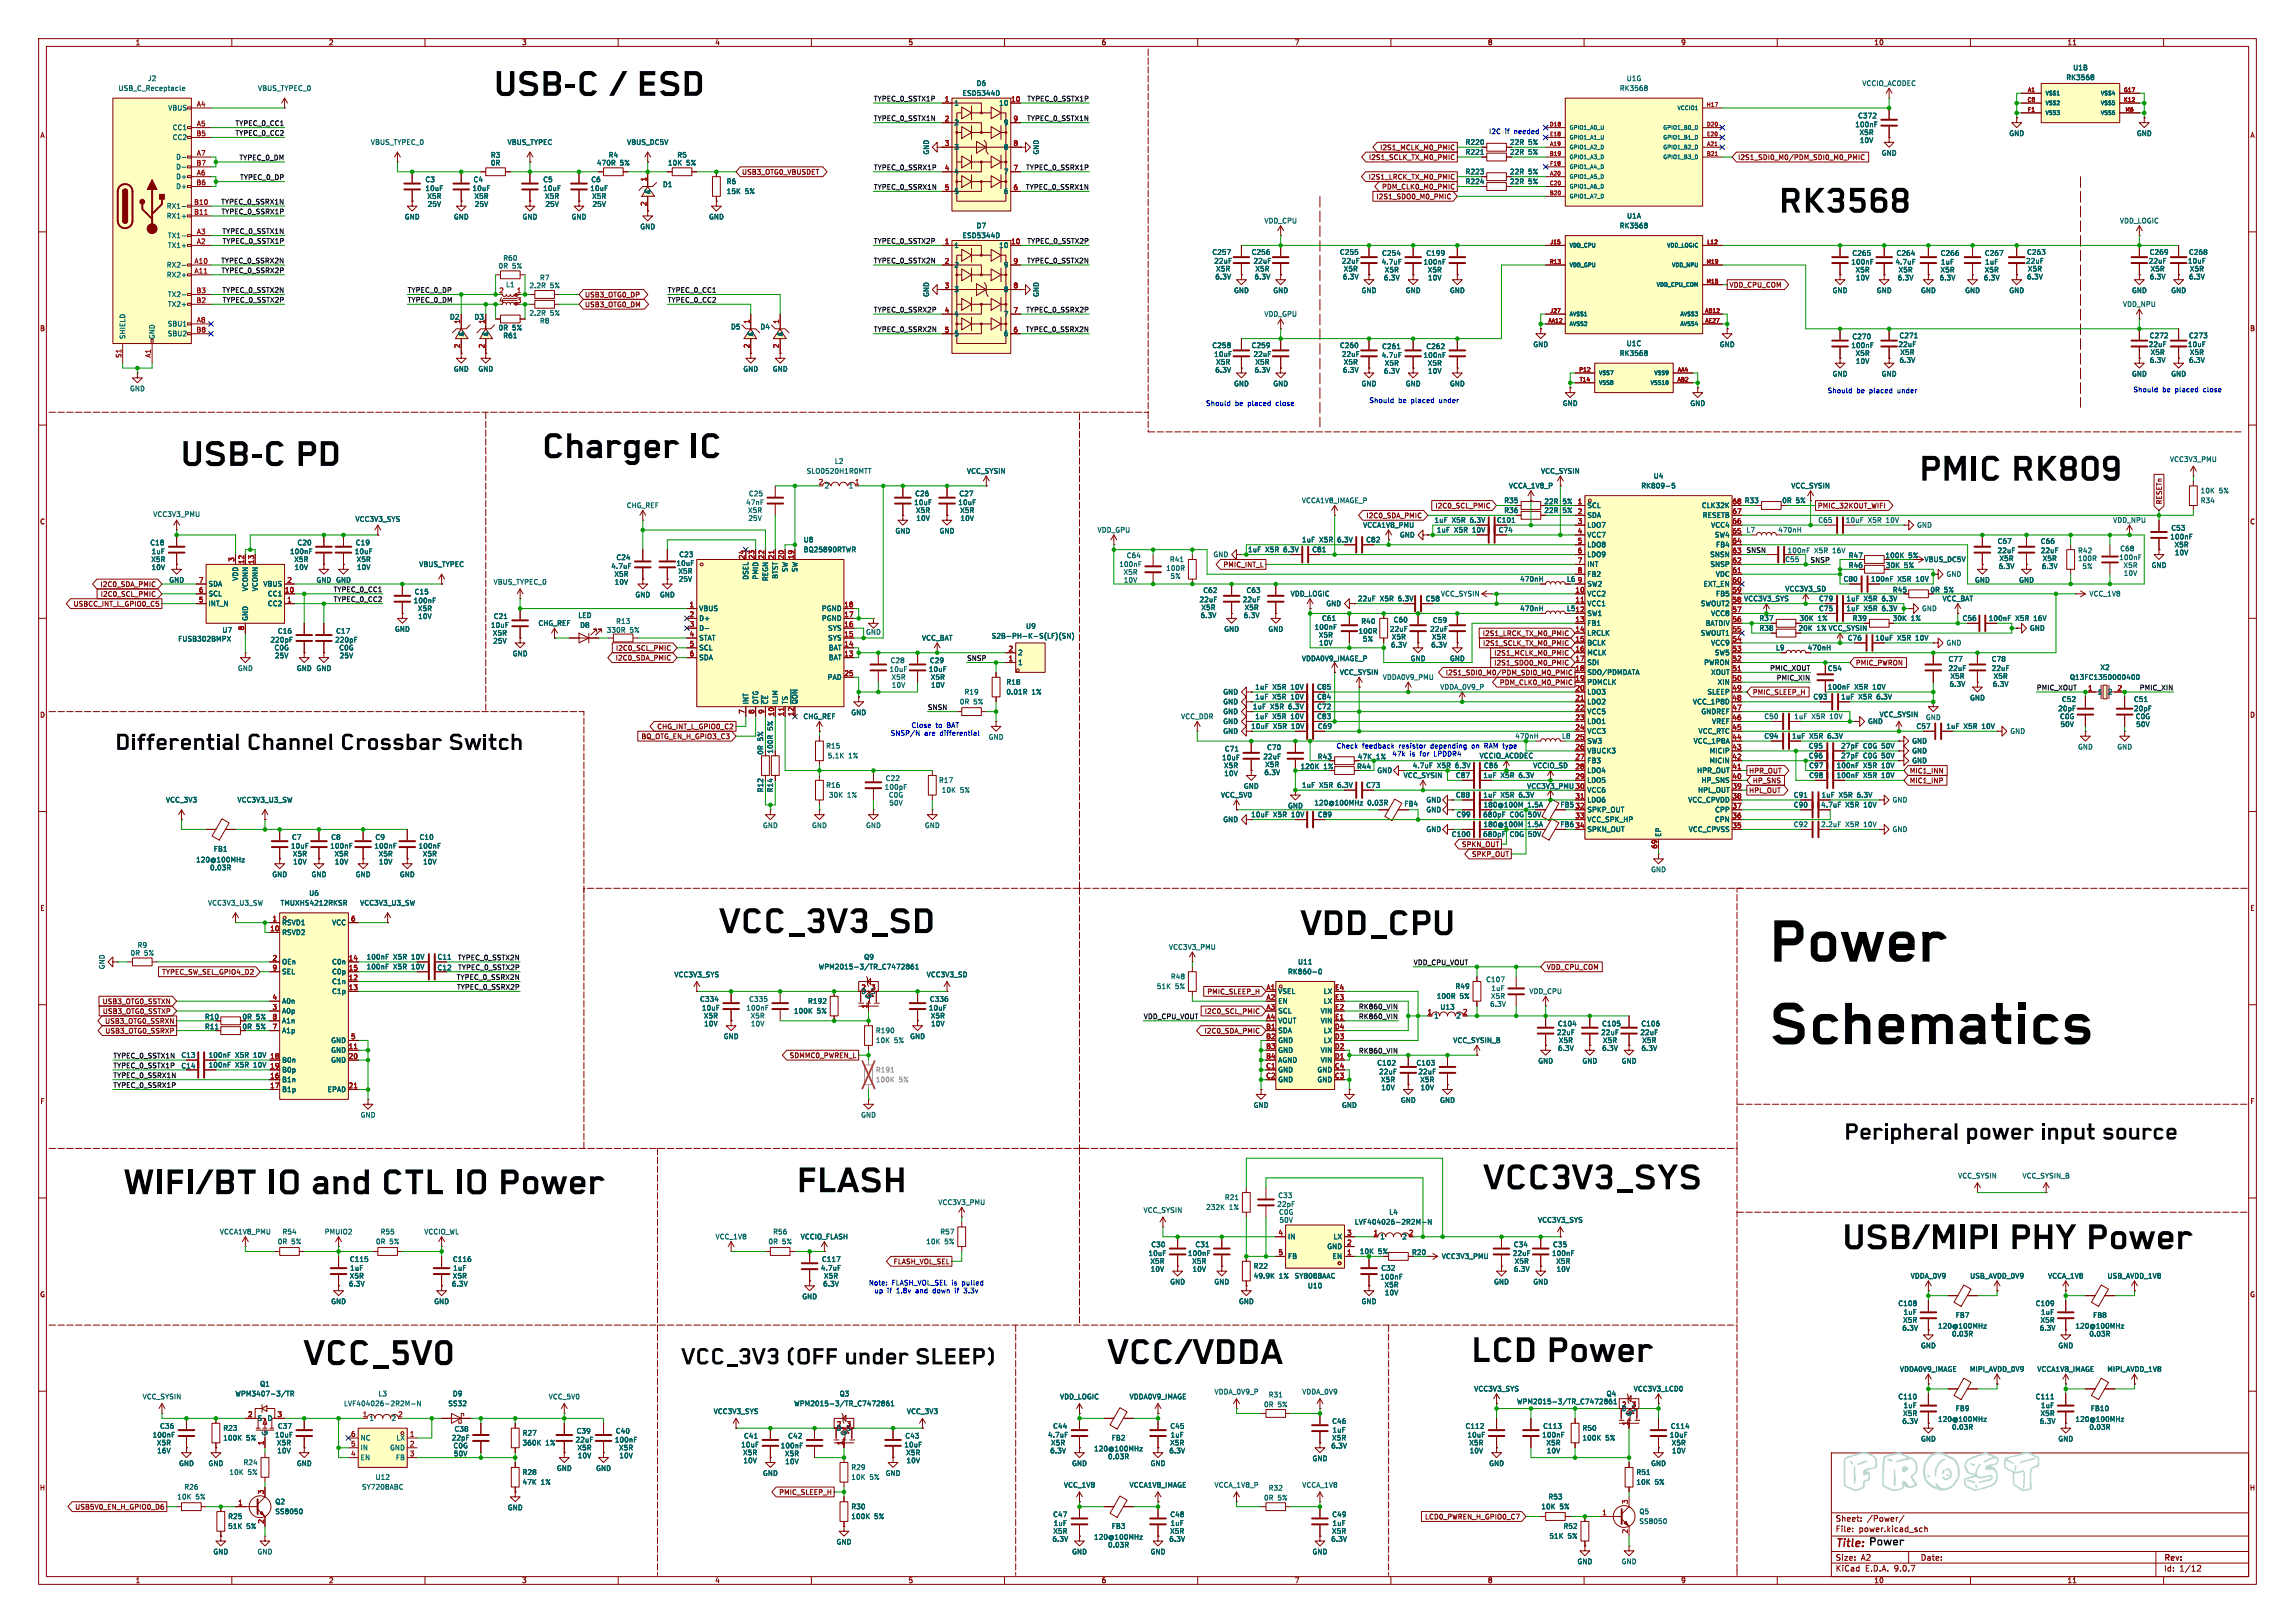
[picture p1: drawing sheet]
<svg xmlns="http://www.w3.org/2000/svg" width="594mm" height="420mm" viewBox="0 0 594 420" stroke-linecap="round" stroke-linejoin="round" font-family="sans-serif">
<defs><g id="words">
<g font-size="17.7">
<text x="458.5" y="252.5">Power</text>
<text x="458.5" y="273.8">Schematics</text>
</g>
<text font-size="14.2" fill="#9dd1ff" x="477.1" y="388.8">Frost</text>
<g font-size="10.6">
<text x="128.2" y="27">USB-C/ ESD</text>
<text x="460.8" y="57.2">RK3568</text>
<text x="47.1" y="122.7">USB-CPD</text>
<text x="140.5" y="120.7">ChargerIC</text>
<text x="497.1" y="126.5">PMICRK809</text>
<text x="186.4" y="243.6">VCC_3V3_SD</text>
<text x="336.8" y="244.2">VDD_CPU</text>
<text x="32.2" y="311.2">WIFI/BTIOandCTLIOPower</text>
<text x="206.5" y="310.7">FLASH</text>
<text x="384.2" y="309.9">VCC3V3_SYS</text>
<text x="477.2" y="325.4">USB/MIPIPHYPower</text>
<text x="286.9" y="355.1">VCC/VDDA</text>
<text x="381.1" y="354.6">LCDPower</text>
</g>
<text font-size="10.6" fill="#006464" x="78.8" y="355.4">VCC_5V0</text>
<g font-size="7">
<text x="30" y="195.5">DifferentialChannelCrossbarSwitch</text>
<text x="477.5" y="296.3">Peripheralpowerinputsource</text>
<text x="176.5" y="354.5">VCC_3V3</text>
<text x="203.7" y="354.5">(OFFunderSLEEP)</text>
</g>
<text font-size="3.5" x="483.9" y="400.7">Power</text>
<text font-size="2.8" fill="#840000" x="475" y="400.9">Title:</text>
<g font-size="2.1" fill="#840000">
<text x="475" y="394">Sheet:</text>
<text x="483.2" y="394">/Power/</text>
<text x="475" y="396.7">File:</text>
<text x="481.1" y="396.7">power.kicad_sch</text>
<text x="475" y="406.9">KiCad</text>
<text x="475" y="404.1">Size:</text>
<text x="481.7" y="404.1">A2</text>
<text x="482.7" y="406.9">E.D.A.</text>
<text x="490.3" y="406.9">9.0.7</text>
<text x="497" y="404.1">Date:</text>
<text x="560" y="404.3">Rev:</text>
<text x="560" y="406.9">Id:</text>
<text x="564.1" y="406.9">1/12</text>
</g>
<g font-size="1.8" fill="#840000">
<text x="35" y="11.9">1</text>
<text x="85" y="11.9">2</text>
<text x="135" y="11.9">3</text>
<text x="185" y="11.9">4</text>
<text x="235" y="11.9">5</text>
<text x="285" y="11.9">6</text>
<text x="335" y="11.9">7</text>
<text x="385" y="11.9">8</text>
<text x="435" y="11.9">9</text>
<text x="485" y="11.9">10</text>
<text x="535" y="11.9">11</text>
<text x="10.3" y="35.9">A</text>
<text x="582.3" y="35.9">A</text>
<text x="354.2" y="41.6">I2S1_SCLK_TX_M0_PMIC</text>
<text x="357.1" y="39.1">I2S1_MCLK_M0_PMIC</text>
<text x="449.7" y="41.6">I2S1_SDI0_M0/PDM_SDI0_M0_PMIC</text>
<text x="191.9" y="45.4">USB3_OTG0_VBUSDET</text>
<text x="354.1" y="46.7">I2S1_LRCK_TX_M0_PMIC</text>
<text x="356.1" y="51.8">I2S1_SDO0_M0_PMIC</text>
<text x="357.6" y="49.2">PDM_CLK0_M0_PMIC</text>
<text x="151.3" y="77.2">USB3_OTG0_DP</text>
<text x="447.5" y="74.6">VDD_CPU_COM</text>
<text x="151.3" y="79.7">USB3_OTG0_DM</text>
<text x="10.3" y="85.9">B</text>
<text x="582.3" y="85.9">B</text>
<text x="371.4" y="131.8">I2C0_SCL_PMIC</text>
<text x="461.2" y="130.4">0R</text>
<text x="470.4" y="131.8">PMIC_32KOUT_WIFI</text>
<text x="559.8" y="130.7" transform="rotate(-90 559.8 130.7)">RESETn</text>
<text x="10.3" y="135.9">C</text>
<text x="353.5" y="134.3">I2C0_SDA_PMIC</text>
<text x="387.3" y="135.5">C101</text>
<text x="582.3" y="135.9">C</text>
<text x="316.5" y="147">PMIC_INT_L</text>
<text x="487.9" y="144.6">100K</text>
<text x="488" y="147.2">30K</text>
<text x="494" y="144.6">5%</text>
<text x="25.9" y="152.1">I2C0_SDA_PMIC</text>
<text x="25.9" y="154.6">I2C0_SCL_PMIC</text>
<text x="362" y="155.8">6.3V</text>
<text x="405.4" y="150.7">L6</text>
<text x="499.5" y="153.5">0R</text>
<text x="18.9" y="157.2">USBCC_INT_L_GPIO0_C5</text>
<text x="383.7" y="164.8">I2S1_LRCK_TX_M0_PMIC</text>
<text x="383.7" y="167.3">I2S1_SCLK_TX_M0_PMIC</text>
<text x="465.4" y="163.4">20K</text>
<text x="485.3" y="166">10uF</text>
<text x="159.2" y="171.1">I2C0_SDA_PMIC</text>
<text x="159.3" y="168.6">I2C0_SCL_PMIC</text>
<text x="386.6" y="169.9">I2S1_MCLK_M0_PMIC</text>
<text x="386.6" y="172.4">I2S1_SDO0_M0_PMIC</text>
<text x="467.8" y="168.5">470nH</text>
<text x="480.2" y="172.4">PMIC_PWRON</text>
<text x="374.1" y="174.9">I2S1_SDI0_M0/PDM_SDI0_M0_PMIC</text>
<text x="388.1" y="177.5">PDM_CLK0_M0_PMIC</text>
<text x="10.3" y="185.9">D</text>
<text x="324.2" y="183.7">1uF</text>
<text x="453.5" y="180">PMIC_SLEEP_H</text>
<text x="476.4" y="181.2">1uF</text>
<text x="582.3" y="185.9">D</text>
<text x="165.9" y="191.5">BQ_OTG_EN_H_GPIO3_C3</text>
<text x="170" y="188.9">CHG_INT_L_GPIO0_C2</text>
<text x="323.7" y="188.8">10uF</text>
<text x="334.4" y="188.8">10V</text>
<text x="463.7" y="191.4">1uF</text>
<text x="197.7" y="195.4" transform="rotate(-90 197.7 195.4)">0R</text>
<text x="342.6" y="199.2">1%</text>
<text x="452.6" y="200.3">HPR_OUT</text>
<text x="453.5" y="202.9">HP_SNS</text>
<text x="494.2" y="200.3">MIC1_INN</text>
<text x="494.2" y="202.9">MIC1_INP</text>
<text x="452.6" y="205.4">HPL_OUT</text>
<text x="471.2" y="209.1">4.7uF</text>
<text x="471.3" y="206.6">1uF</text>
<text x="323.7" y="211.7">10uF</text>
<text x="334.4" y="211.7">10V</text>
<text x="378.3" y="219.4">SPKN_OUT</text>
<text x="380.9" y="221.9">SPKP_OUT</text>
<text x="10.3" y="235.9">E</text>
<text x="582.3" y="235.9">E</text>
<text x="113.1" y="248.5">C11</text>
<text x="113.1" y="251.3">C12</text>
<text x="400.2" y="251.1">VDD_CPU_COM</text>
<text x="41.9" y="252.4">TYPEC_SW_SEL_GPIO4_D2</text>
<text x="312.4" y="257.5">PMIC_SLEEP_H</text>
<text x="26.4" y="260">USB3_OTG0_SSTXN</text>
<text x="26.5" y="262.6">USB3_OTG0_SSTXP</text>
<text x="311.7" y="262.6">I2C0_SCL_PMIC</text>
<text x="27.1" y="265.1">USB3_OTG0_SSRXN</text>
<text x="27.1" y="267.7">USB3_OTG0_SSRXP</text>
<text x="62.6" y="264">0R</text>
<text x="62.6" y="266.5">0R</text>
<text x="311.6" y="267.7">I2C0_SDA_PMIC</text>
<text x="204.3" y="274">SDMMC0_PWREN_L</text>
<text x="10.3" y="285.9">F</text>
<text x="582.3" y="285.9">F</text>
<text x="231.2" y="327.3">FLASH_VOL_SEL</text>
<text x="356.7" y="324.7">5%</text>
<text x="10.3" y="335.9">G</text>
<text x="582.3" y="335.9">G</text>
<text x="10.2" y="385.9">H</text>
<text x="201.6" y="387">PMIC_SLEEP_H</text>
<text x="582.2" y="385.9">H</text>
<text x="19.3" y="390.8">USB5V0_EN_H_GPIO0_D6</text>
<text x="368.7" y="393.4">LCD0_PWREN_H_GPIO0_C7</text>
<text x="35" y="409.9">1</text>
<text x="85" y="409.9">2</text>
<text x="135" y="409.9">3</text>
<text x="185" y="409.9">4</text>
<text x="235" y="409.9">5</text>
<text x="285" y="409.9">6</text>
<text x="335" y="409.9">7</text>
<text x="385" y="409.9">8</text>
<text x="435" y="409.9">9</text>
<text x="485" y="409.9">10</text>
<text x="535" y="409.9">11</text>
</g>
<g font-size="1.8" fill="#006464">
<text x="30.6" y="23.7">USB_C_Receptacle</text>
<text x="38.2" y="21.2">J2</text>
<text x="66.7" y="23.7">VBUS_TYPEC_0</text>
<text x="252.7" y="22.5">D6</text>
<text x="419.1" y="23.7">RK3568</text>
<text x="420.9" y="21.2">U1G</text>
<text x="481.9" y="22.5">VCCIO_ACODEC</text>
<text x="534.7" y="20.9">RK3568</text>
<text x="536.5" y="18.4">U1B</text>
<text x="43.4" y="28.8">VBUS</text>
<text x="246.9" y="27.5">1</text>
<text x="249" y="25">ESD5344D</text>
<text x="258.5" y="27.5">10</text>
<text x="44.6" y="33.9">CC1</text>
<text x="246.9" y="32.6">2</text>
<text x="259.7" y="32.6">9</text>
<text x="480.8" y="30.8">C372</text>
<text x="519.9" y="35.4">GND</text>
<text x="553" y="35.4">GND</text>
<text x="44.6" y="36.4">CC2</text>
<text x="45.5" y="41.5">D-</text>
<text x="95.9" y="37.7">VBUS_TYPEC_0</text>
<text x="126.9" y="41">R3</text>
<text x="131.3" y="37.7">VBUS_TYPEC</text>
<text x="157.4" y="41">R4</text>
<text x="162.2" y="37.7">VBUS_DC5V</text>
<text x="175.2" y="41">R5</text>
<text x="240.6" y="40.1" transform="rotate(-90 240.6 40.1)">GND</text>
<text x="246.9" y="39">3</text>
<text x="259.7" y="39">8</text>
<text x="269.1" y="40.1" transform="rotate(-90 269.1 40.1)">GND</text>
<text x="379.2" y="37.7">R220</text>
<text x="379.2" y="40.2">R221</text>
<text x="390.7" y="37.7">22R</text>
<text x="390.7" y="40.2">22R</text>
<text x="395.6" y="37.7">5%</text>
<text x="395.6" y="40.2">5%</text>
<text x="486.9" y="40.5">GND</text>
<text x="45.5" y="44">D-</text>
<text x="45.5" y="46.6">D+</text>
<text x="110" y="47.3">C3</text>
<text x="122.4" y="47.3">C4</text>
<text x="126.9" y="43">0R</text>
<text x="140.5" y="47.3">C5</text>
<text x="152.9" y="47.3">C6</text>
<text x="154.4" y="43">470R</text>
<text x="160.5" y="43">5%</text>
<text x="172.8" y="43">10K</text>
<text x="177.6" y="43">5%</text>
<text x="188" y="47.9">R6</text>
<text x="246.9" y="45.3">4</text>
<text x="259.7" y="45.3">7</text>
<text x="379.2" y="45.3">R223</text>
<text x="379.2" y="47.9">R224</text>
<text x="390.7" y="45.3">22R</text>
<text x="390.7" y="47.9">22R</text>
<text x="395.6" y="45.3">5%</text>
<text x="395.6" y="47.9">5%</text>
<text x="45.5" y="49.1">D+</text>
<text x="168.5" y="50.3" transform="rotate(-90 168.5 50.3)">A</text>
<text x="171.5" y="48.6">D1</text>
<text x="188" y="50.4">15K</text>
<text x="192.8" y="50.4">5%</text>
<text x="246.9" y="50.4">5</text>
<text x="259.7" y="50.4">6</text>
<text x="43" y="54.2">RX1-</text>
<text x="43" y="56.7">RX1+</text>
<text x="104.6" y="57">GND</text>
<text x="117.3" y="57">GND</text>
<text x="135.1" y="57">GND</text>
<text x="147.8" y="57">GND</text>
<text x="165.6" y="59.5">GND</text>
<text x="183.4" y="57">GND</text>
<text x="252.7" y="59.3">D7</text>
<text x="327.1" y="58">VDD_CPU</text>
<text x="419.1" y="59.3">RK3568</text>
<text x="421" y="56.7">U1A</text>
<text x="548.6" y="58">VDD_LOGIC</text>
<text x="43.4" y="61.8">TX1-</text>
<text x="43.4" y="64.4">TX1+</text>
<text x="246.9" y="64.4">1</text>
<text x="249" y="61.8">ESD5344D</text>
<text x="258.5" y="64.4">10</text>
<text x="43" y="69.4">RX2-</text>
<text x="43" y="72">RX2+</text>
<text x="128.9" y="69.7">0R</text>
<text x="130.1" y="67.7">R60</text>
<text x="132.6" y="69.7">5%</text>
<text x="246.9" y="69.4">2</text>
<text x="259.7" y="69.4">9</text>
<text x="313.7" y="66.1">C257</text>
<text x="323.8" y="66.1">C256</text>
<text x="346.7" y="66.1">C255</text>
<text x="357.6" y="66.4">C254</text>
<text x="369" y="66.4">C199</text>
<text x="479.3" y="66.4">C265</text>
<text x="490.7" y="66.4">C264</text>
<text x="502.2" y="66.4">C266</text>
<text x="513.6" y="66.4">C267</text>
<text x="524.5" y="66.1">C263</text>
<text x="556.3" y="66.1">C269</text>
<text x="566.4" y="66.1">C268</text>
<text x="43.4" y="77.1">TX2-</text>
<text x="130.9" y="74.5">L1</text>
<text x="136.9" y="74.8">2.2R</text>
<text x="139.6" y="72.7">R7</text>
<text x="142.4" y="74.8">5%</text>
<text x="240.6" y="77" transform="rotate(-90 240.6 77)">GND</text>
<text x="246.9" y="75.8">3</text>
<text x="259.7" y="75.8">8</text>
<text x="269.1" y="77" transform="rotate(-90 269.1 77)">GND</text>
<text x="319.3" y="76">GND</text>
<text x="329.4" y="76">GND</text>
<text x="352.3" y="76">GND</text>
<text x="363.7" y="76">GND</text>
<text x="375.2" y="76">GND</text>
<text x="474.2" y="76">GND</text>
<text x="485.6" y="76">GND</text>
<text x="497.1" y="76">GND</text>
<text x="508.5" y="76">GND</text>
<text x="519.9" y="76">GND</text>
<text x="551.7" y="76">GND</text>
<text x="561.8" y="76">GND</text>
<text x="43.4" y="79.6">TX2+</text>
<text x="116.3" y="82.9">D2</text>
<text x="122.7" y="82.9">D3</text>
<text x="136.9" y="81.9">2.2R</text>
<text x="139.6" y="83.9">R8</text>
<text x="142.4" y="81.9">5%</text>
<text x="246.9" y="82.1">4</text>
<text x="259.7" y="82.1">7</text>
<text x="327.1" y="82.1">VDD_GPU</text>
<text x="549.4" y="79.6">VDD_NPU</text>
<text x="32.6" y="87.9" transform="rotate(-90 32.6 87.9)">SHIELD</text>
<text x="40.2" y="87.9" transform="rotate(-90 40.2 87.9)">GND</text>
<text x="43.3" y="84.7">SBU1</text>
<text x="43.3" y="87.2">SBU2</text>
<text x="120.2" y="87.1" transform="rotate(-90 120.2 87.1)">A</text>
<text x="126.6" y="87.1" transform="rotate(-90 126.6 87.1)">A</text>
<text x="128.9" y="85.7">0R</text>
<text x="130.1" y="87.7">R61</text>
<text x="132.6" y="85.7">5%</text>
<text x="189.1" y="85.4">D5</text>
<text x="195.2" y="87.1" transform="rotate(-90 195.2 87.1)">A</text>
<text x="196.7" y="85.4">D4</text>
<text x="202.8" y="87.1" transform="rotate(-90 202.8 87.1)">A</text>
<text x="246.9" y="87.2">5</text>
<text x="259.7" y="87.2">6</text>
<text x="420.9" y="89.8">U1C</text>
<text x="479.3" y="88">C270</text>
<text x="491.5" y="87.7">C271</text>
<text x="556.3" y="87.7">C272</text>
<text x="566.4" y="87.7">C273</text>
<text x="313.7" y="90.3">C258</text>
<text x="323.8" y="90.3">C259</text>
<text x="346.7" y="90.3">C260</text>
<text x="357.6" y="90.5">C261</text>
<text x="369" y="90.5">C262</text>
<text x="396.7" y="90">GND</text>
<text x="419.1" y="92.3">RK3568</text>
<text x="445" y="90">GND</text>
<text x="33.5" y="101.4">GND</text>
<text x="117.3" y="96.4">GND</text>
<text x="123.7" y="96.4">GND</text>
<text x="192.3" y="96.4">GND</text>
<text x="199.9" y="96.4">GND</text>
<text x="319.3" y="100.2">GND</text>
<text x="329.4" y="100.2">GND</text>
<text x="352.3" y="100.2">GND</text>
<text x="363.7" y="100.2">GND</text>
<text x="375.2" y="100.2">GND</text>
<text x="474.2" y="97.6">GND</text>
<text x="486.9" y="97.6">GND</text>
<text x="551.7" y="97.6">GND</text>
<text x="561.8" y="97.6">GND</text>
<text x="404.4" y="105.3">GND</text>
<text x="437.4" y="105.3">GND</text>
<text x="561.5" y="119.7">VCC3V3_PMU</text>
<text x="208.7" y="122.8">SLO0520H1R0MTT</text>
<text x="215.9" y="120.2">L2</text>
<text x="250.1" y="122.8">VCC_SYSIN</text>
<text x="398.7" y="122.8">VCC_SYSIN</text>
<text x="427.9" y="124.1">U4</text>
<text x="162.1" y="131.7">CHG_REF</text>
<text x="193.7" y="128.6">C25</text>
<text x="213.4" y="126.6">2</text>
<text x="219.6" y="126.6">1</text>
<text x="236.7" y="128.6">C26</text>
<text x="248.2" y="128.6">C27</text>
<text x="336.8" y="130.4">VCCA1V8_IMAGE_P</text>
<text x="389.2" y="130.4">R35</text>
<text x="390.4" y="126.6">VCCA_1V8_P</text>
<text x="399.6" y="130.7">22R</text>
<text x="410.7" y="131.7">SCL</text>
<text x="424.7" y="126.6">RK809-5</text>
<text x="440.3" y="131.7">CLK32K</text>
<text x="463.5" y="126.6">VCC_SYSIN</text>
<text x="464.8" y="130.4">5%</text>
<text x="569.5" y="127.9">10K</text>
<text x="569.5" y="130.4">R34</text>
<text x="574.3" y="127.9">5%</text>
<text x="39.5" y="134">VCC3V3_PMU</text>
<text x="91.9" y="135.2">VCC3V3_SYS</text>
<text x="352.7" y="136.8">VCCA1V8_PMU</text>
<text x="371.2" y="135.5">1uF</text>
<text x="375.8" y="135.5">X5R</text>
<text x="380.6" y="135.5">6.3V</text>
<text x="389.2" y="132.9">R36</text>
<text x="399.6" y="132.9">22R</text>
<text x="410.7" y="134.2">SDA</text>
<text x="410.7" y="136.8">LDO7</text>
<text x="440.6" y="134.2">RESETB</text>
<text x="442.8" y="136.8">VCC4</text>
<text x="470.5" y="135.5">C65</text>
<text x="477.6" y="135.5">10uF</text>
<text x="483.5" y="135.5">X5R</text>
<text x="488.3" y="135.5">10V</text>
<text x="496.1" y="136.8">GND</text>
<text x="546.8" y="135.5">VDD_NPU</text>
<text x="561.9" y="137.5">C53</text>
<text x="38.8" y="141.3">C18</text>
<text x="76.9" y="141.3">C20</text>
<text x="92" y="141.3">C19</text>
<text x="207.9" y="140.6">U8</text>
<text x="207.9" y="143.1">BQ25890RTWR</text>
<text x="231.6" y="138.3">GND</text>
<text x="243.1" y="138.3">GND</text>
<text x="284" y="138">VDD_GPU</text>
<text x="322.9" y="143.1">1uF</text>
<text x="327.5" y="143.1">X5R</text>
<text x="332.4" y="143.1">6.3V</text>
<text x="336.9" y="140.6">1uF</text>
<text x="339.5" y="143.1">C81</text>
<text x="341.5" y="140.6">X5R</text>
<text x="346.3" y="140.6">6.3V</text>
<text x="353.5" y="140.6">C82</text>
<text x="362.2" y="139.3">GND</text>
<text x="371.8" y="138">1uF</text>
<text x="376.4" y="138">X5R</text>
<text x="381.2" y="138">10V</text>
<text x="387.8" y="138">C74</text>
<text x="410.7" y="139.3">VCC7</text>
<text x="410.7" y="141.8">LDO8</text>
<text x="443.7" y="139.3">SW4</text>
<text x="444" y="141.8">FB4</text>
<text x="451.9" y="138">L7</text>
<text x="460.1" y="138">470nH</text>
<text x="469.6" y="143.4">X5R</text>
<text x="474.5" y="143.4">16V</text>
<text x="516.9" y="140.9">C67</text>
<text x="528.1" y="140.9">C66</text>
<text x="537.7" y="143.4">R42</text>
<text x="548.6" y="142.8">C68</text>
<text x="108.4" y="146.9">VBUS_TYPEC</text>
<text x="159.4" y="145.1">C24</text>
<text x="175.7" y="144.4">C23</text>
<text x="201.5" y="149.9" transform="rotate(-90 201.5 149.9)">BTST</text>
<text x="204.1" y="148.2" transform="rotate(-90 204.1 148.2)">SW</text>
<text x="206.6" y="148.2" transform="rotate(-90 206.6 148.2)">SW</text>
<text x="291.5" y="144.6">C64</text>
<text x="302.7" y="145.6">R41</text>
<text x="313.9" y="144.4">GND</text>
<text x="410.7" y="144.4">LDO9</text>
<text x="410.7" y="146.9">INT</text>
<text x="410.7" y="149.5">FB2</text>
<text x="442.5" y="144.4">SNSN</text>
<text x="442.6" y="146.9">SNSP</text>
<text x="444" y="149.5">VDC</text>
<text x="461.9" y="145.6">C55</text>
<text x="478.4" y="144.6">R47</text>
<text x="478.4" y="147.2">R46</text>
<text x="492.8" y="147.2">5%</text>
<text x="498" y="145.6">VBUS_DC5V</text>
<text x="503.7" y="149.5">GND</text>
<text x="556.8" y="147.2">GND</text>
<text x="43.7" y="151">GND</text>
<text x="53.8" y="152">SDA</text>
<text x="53.8" y="154.5">SCL</text>
<text x="61.8" y="150.4" transform="rotate(-90 61.8 150.4)">VDD</text>
<text x="64.4" y="153.1" transform="rotate(-90 64.4 153.1)">VCONN</text>
<text x="66.9" y="153.1" transform="rotate(-90 66.9 153.1)">VCONN</text>
<text x="68.1" y="152">VBUS</text>
<text x="69.2" y="154.5">CC1</text>
<text x="81.8" y="151">GND GND</text>
<text x="107.2" y="154">C15</text>
<text x="127.6" y="151.5">VBUS_TYPEC_0</text>
<text x="164.3" y="154.8">GND</text>
<text x="170.7" y="154.8">GND</text>
<text x="193.9" y="150.1" transform="rotate(-90 193.9 150.1)">DSEL</text>
<text x="196.4" y="150.1" transform="rotate(-90 196.4 150.1)">PMID</text>
<text x="199" y="150.5" transform="rotate(-90 199 150.5)">REGN</text>
<text x="311.3" y="153.6">C62</text>
<text x="322.5" y="153.6">C63</text>
<text x="333.9" y="154.5">VDD_LOGIC</text>
<text x="351.3" y="155.8">22uF</text>
<text x="357.2" y="155.8">X5R</text>
<text x="368.9" y="155.8">C58</text>
<text x="372.8" y="154.5">VCC_SYSIN</text>
<text x="393.3" y="150.7">470nH</text>
<text x="410.7" y="152">SW2</text>
<text x="410.7" y="154.5">VCC2</text>
<text x="440.8" y="152">EXT_EN</text>
<text x="444" y="154.5">FB5</text>
<text x="462" y="153.3">VCC3V3_SD</text>
<text x="470.7" y="155.8">C79</text>
<text x="477" y="150.7">C80</text>
<text x="477.8" y="155.8">1uF</text>
<text x="482.4" y="155.8">X5R</text>
<text x="484.1" y="150.7">100nF</text>
<text x="487.3" y="155.8">6.3V</text>
<text x="489.8" y="153.5">R45</text>
<text x="491.2" y="150.7">X5R</text>
<text x="496" y="150.7">10V</text>
<text x="502.7" y="155.8">VCC_BAT</text>
<text x="503.2" y="153.5">5%</text>
<text x="511" y="151">GND</text>
<text x="522.5" y="151">GND</text>
<text x="540.7" y="154.5">VCC_1V8</text>
<text x="53.8" y="157.1">INT_N</text>
<text x="64.4" y="160.8" transform="rotate(-90 64.4 160.8)">GND</text>
<text x="69.2" y="157.1">CC2</text>
<text x="127.7" y="160.4">C21</text>
<text x="149.6" y="160.1">LED</text>
<text x="159.3" y="161.6">R13</text>
<text x="180.8" y="158.3">VBUS</text>
<text x="180.8" y="160.9">D+</text>
<text x="212.6" y="158.3">PGND</text>
<text x="212.6" y="160.9">PGND</text>
<text x="342" y="160.9">C61</text>
<text x="343.1" y="157.1">GND</text>
<text x="352.2" y="161.6">R40</text>
<text x="360.6" y="161.3">C60</text>
<text x="370.7" y="161.4">C59</text>
<text x="393.3" y="158.3">470nH</text>
<text x="410.7" y="157.1">VCC1</text>
<text x="410.7" y="159.6">SW1</text>
<text x="440.1" y="157.1">SWOUT2</text>
<text x="442.8" y="159.6">VCC8</text>
<text x="455.3" y="160.9">R37</text>
<text x="465.6" y="160.9">30K</text>
<text x="470.5" y="160.9">1%</text>
<text x="470.7" y="158.3">C75</text>
<text x="477.8" y="158.3">1uF</text>
<text x="479.4" y="160.9">R39</text>
<text x="482.4" y="158.3">X5R</text>
<text x="487.3" y="158.3">6.3V</text>
<text x="489.8" y="160.9">30K</text>
<text x="494.6" y="160.9">1%</text>
<text x="497.3" y="158.3">GND</text>
<text x="507.8" y="160.9">C56</text>
<text x="514.6" y="160.9">100nF</text>
<text x="521.7" y="160.9">X5R</text>
<text x="526.5" y="160.9">16V</text>
<text x="46" y="166.2">FUSB302BMPX</text>
<text x="57.4" y="163.9">U7</text>
<text x="71.8" y="164.2">C16</text>
<text x="86.9" y="164.2">C17</text>
<text x="102.1" y="163.7">GND</text>
<text x="139.2" y="162.2">CHG_REF</text>
<text x="150" y="162.7">D8</text>
<text x="156.9" y="163.9">330R</text>
<text x="163" y="163.9">5%</text>
<text x="180.8" y="163.4">D-</text>
<text x="180.8" y="166">STAT</text>
<text x="214.2" y="163.4">SYS</text>
<text x="214.2" y="166">SYS</text>
<text x="224" y="164.4">GND</text>
<text x="238.5" y="166">VCC_BAT</text>
<text x="256.5" y="165.5">S2B-PH-K-S(LF)(SN)</text>
<text x="265.4" y="162.9">U9</text>
<text x="316.7" y="163.7">GND</text>
<text x="328.2" y="163.7">GND</text>
<text x="410.7" y="162.2">FB1</text>
<text x="410.7" y="164.7">LRCLK</text>
<text x="410.7" y="167.2">BCLK</text>
<text x="440.1" y="164.7">SWOUT1</text>
<text x="441.3" y="162.2">BATDIV</text>
<text x="442.8" y="167.2">VCC9</text>
<text x="455.3" y="163.4">R38</text>
<text x="470.2" y="163.4">1% VCC_SYSIN</text>
<text x="478.1" y="166">C76</text>
<text x="491.1" y="166">X5R</text>
<text x="495.9" y="166">10V</text>
<text x="503.7" y="167.2">GND</text>
<text x="525.3" y="163.4">GND</text>
<text x="61.5" y="173.8">GND</text>
<text x="76.7" y="173.8">GND GND</text>
<text x="132.6" y="170">GND</text>
<text x="180.8" y="168.5">SCL</text>
<text x="180.8" y="171">SDA</text>
<text x="214.4" y="168.5">BAT</text>
<text x="214.4" y="171">BAT</text>
<text x="230.4" y="171.8">C28</text>
<text x="240.5" y="171.8">C29</text>
<text x="263.4" y="172.3">1</text>
<text x="263.4" y="169.8">2</text>
<text x="336.8" y="171.3">VDDA0V9_IMAGE_P</text>
<text x="365" y="171.3">GND</text>
<text x="375.2" y="171.3">GND</text>
<text x="410.7" y="169.8">MCLK</text>
<text x="410.7" y="172.3">SDI</text>
<text x="440.9" y="172.3">PWRON</text>
<text x="443.7" y="169.8">SW5</text>
<text x="459.5" y="168.5">L9</text>
<text x="473" y="173.8">C54</text>
<text x="504.2" y="171.4">C77</text>
<text x="515.4" y="171.4">C78</text>
<text x="543.5" y="173.6">X2</text>
<text x="214.1" y="176.1">PAD</text>
<text x="249.5" y="179.9">R19</text>
<text x="260.4" y="177.4">R18</text>
<text x="260.4" y="179.9">0.01R</text>
<text x="267" y="179.9">1%</text>
<text x="316.5" y="179.9">GND</text>
<text x="324.8" y="178.7">1uF</text>
<text x="329.4" y="178.7">X5R</text>
<text x="334.3" y="178.7">10V</text>
<text x="340.8" y="178.7">C85</text>
<text x="346.7" y="174.9">VCC_SYSIN</text>
<text x="357.8" y="176.1">VDDA0V9_PMU</text>
<text x="372.6" y="178.7">VDDA_0V9_P</text>
<text x="410.7" y="174.9">SDO/PDMDATA</text>
<text x="410.7" y="177.4">PDMCLK</text>
<text x="410.7" y="179.9">LDO3</text>
<text x="441.8" y="179.9">SLEEP</text>
<text x="442.8" y="174.9">XOUT</text>
<text x="444.5" y="177.4">XIN</text>
<text x="473" y="178.7">100nF</text>
<text x="480" y="178.7">X5R</text>
<text x="484.9" y="178.7">10V</text>
<text x="535.6" y="176.1">Q13FC1350000400</text>
<text x="542.8" y="179.9">1</text>
<text x="545.4" y="179.9">2</text>
<text x="193.9" y="182.4" transform="rotate(-90 193.9 182.4)">INT</text>
<text x="196.4" y="182.4" transform="rotate(-90 196.4 182.4)">OTG</text>
<text x="199" y="182.4" transform="rotate(-90 199 182.4)">~{CE}</text>
<text x="201.5" y="182.4" transform="rotate(-90 201.5 182.4)">ILIM</text>
<text x="204.1" y="182.4" transform="rotate(-90 204.1 182.4)">TS</text>
<text x="206.6" y="182.4" transform="rotate(-90 206.6 182.4)">~{QON}</text>
<text x="220.2" y="185.3">GND</text>
<text x="248.3" y="182.5">0R</text>
<text x="252" y="182.5">5%</text>
<text x="316.5" y="185">GND</text>
<text x="316.5" y="182.5">GND</text>
<text x="324.8" y="181.2">1uF</text>
<text x="328.8" y="183.7">X5R</text>
<text x="329.4" y="181.2">X5R</text>
<text x="333.6" y="183.7">6.3V</text>
<text x="334.3" y="181.2">10V</text>
<text x="340.8" y="181.2">C84</text>
<text x="340.8" y="183.7">C72</text>
<text x="410.7" y="182.5">LDO2</text>
<text x="410.7" y="185">VCC5</text>
<text x="438" y="182.5">VCC_1P8D</text>
<text x="440.2" y="185">GNDREF</text>
<text x="469.2" y="181.2">C93</text>
<text x="481" y="181.2">X5R</text>
<text x="485.9" y="181.2">6.3V</text>
<text x="486.4" y="185.8">VCC_SYSIN</text>
<text x="509.8" y="181.5">GND</text>
<text x="533.6" y="181.8">C52</text>
<text x="552.2" y="181.8">C51</text>
<text x="197.7" y="191.8" transform="rotate(-90 197.7 191.8)">5%</text>
<text x="207.8" y="186.3">CHG_REF</text>
<text x="255.8" y="191.6">GND</text>
<text x="305.6" y="186.3">VCC_DDR</text>
<text x="316.5" y="190.1">GND</text>
<text x="316.5" y="187.6">GND</text>
<text x="324.8" y="186.3">1uF</text>
<text x="329.4" y="186.3">X5R</text>
<text x="329.5" y="188.8">X5R</text>
<text x="334.3" y="186.3">10V</text>
<text x="340.8" y="186.3">C83</text>
<text x="341" y="188.8">C69</text>
<text x="404.2" y="191.4">L8</text>
<text x="410.7" y="187.6">LDO1</text>
<text x="410.7" y="190.1">VCC3</text>
<text x="439.5" y="190.1">VCC_RTC</text>
<text x="443" y="187.6">VREF</text>
<text x="456.5" y="186.3">C50</text>
<text x="456.5" y="191.4">C94</text>
<text x="464.3" y="186.3">1uF</text>
<text x="468.3" y="191.4">X5R</text>
<text x="468.9" y="186.3">X5R</text>
<text x="473.2" y="191.4">6.3V</text>
<text x="473.7" y="186.3">10V</text>
<text x="483.4" y="187.6">GND</text>
<text x="495.9" y="188.8">C57</text>
<text x="498.3" y="186.5">GND</text>
<text x="503.6" y="188.8">1uF</text>
<text x="508.3" y="188.8">X5R</text>
<text x="513.1" y="188.8">10V</text>
<text x="520.2" y="190.1">GND</text>
<text x="200.3" y="195.1" transform="rotate(-90 200.3 195.1)">100R</text>
<text x="213.7" y="193.9">R15</text>
<text x="214.1" y="196.4">5.1K</text>
<text x="219.6" y="196.4">1%</text>
<text x="316.9" y="194.7">C71</text>
<text x="327.8" y="194.3">C70</text>
<text x="341" y="196.7">R43</text>
<text x="351.3" y="196.7">47K</text>
<text x="356.2" y="196.7">1%</text>
<text x="382.8" y="196.4">VCCIO_ACODEC</text>
<text x="384.9" y="193.9">RAM type</text>
<text x="410.7" y="192.6">SW3</text>
<text x="410.7" y="195.2">VBUCK3</text>
<text x="410.7" y="197.7">FB3</text>
<text x="438.2" y="192.6">VCC_1P8A</text>
<text x="442.3" y="197.7">MICIN</text>
<text x="442.4" y="195.2">MICIP</text>
<text x="468" y="193.9">C95</text>
<text x="468" y="196.4">C96</text>
<text x="476.4" y="193.9">27pF</text>
<text x="476.4" y="196.4">27pF</text>
<text x="482.2" y="193.9">C0G</text>
<text x="482.2" y="196.4">C0G</text>
<text x="487.2" y="193.9">50V</text>
<text x="487.2" y="196.4">50V</text>
<text x="494.8" y="192.6">GND</text>
<text x="494.8" y="195.2">GND</text>
<text x="494.8" y="197.7">GND</text>
<text x="537.7" y="194.2">GND</text>
<text x="547.9" y="194.2">GND</text>
<text x="229.1" y="202.3">C22</text>
<text x="242.9" y="202.8">R17</text>
<text x="336.5" y="199.2">120K</text>
<text x="351.1" y="199.2">R44</text>
<text x="356.4" y="200.3">GND</text>
<text x="363.2" y="201.5">VCC_SYSIN</text>
<text x="365.5" y="199">4.7uF</text>
<text x="372" y="199">X5R</text>
<text x="376.7" y="201.5">C87</text>
<text x="376.8" y="199">6.3V</text>
<text x="383.8" y="201.5">1uF</text>
<text x="384" y="199">C86</text>
<text x="388.4" y="201.5">X5R</text>
<text x="393.3" y="201.5">6.3V</text>
<text x="396.7" y="199">VCCIO_SD</text>
<text x="410.7" y="200.3">LDO4</text>
<text x="410.7" y="202.8">LDO5</text>
<text x="439.1" y="200.3">HPR_OUT</text>
<text x="440.3" y="202.8">HP_SNS</text>
<text x="468.1" y="201.5">C98</text>
<text x="468.1" y="199">C97</text>
<text x="475.2" y="201.5">100nF</text>
<text x="475.2" y="199">100nF</text>
<text x="482.3" y="201.5">X5R</text>
<text x="482.3" y="199">X5R</text>
<text x="487.1" y="201.5">10V</text>
<text x="487.1" y="199">10V</text>
<text x="42.8" y="207.9">VCC_3V3</text>
<text x="61.3" y="207.9">VCC3V3_U3_SW</text>
<text x="197.7" y="205.1" transform="rotate(-90 197.7 205.1)">R12</text>
<text x="200.3" y="205.1" transform="rotate(-90 200.3 205.1)">R14</text>
<text x="213.7" y="204.1">R16</text>
<text x="214.4" y="206.6">30K</text>
<text x="219.3" y="206.6">1%</text>
<text x="243.6" y="205.3">10K</text>
<text x="248.5" y="205.3">5%</text>
<text x="315.9" y="206.6">VCC_5V0</text>
<text x="321.8" y="204.3">GND</text>
<text x="333.2" y="209.4">GND</text>
<text x="336.9" y="204.1">1uF</text>
<text x="340.1" y="208.6">120@100MHz</text>
<text x="341.5" y="204.1">X5R</text>
<text x="346.3" y="204.1">6.3V</text>
<text x="353.5" y="204.1">C73</text>
<text x="353.9" y="208.6">0.03R</text>
<text x="363.4" y="208.9">FB4</text>
<text x="369.1" y="207.9">GND</text>
<text x="376.7" y="206.6">C88</text>
<text x="383.8" y="206.6">1uF</text>
<text x="383.9" y="209.1">180@100M</text>
<text x="388.4" y="206.6">X5R</text>
<text x="393.3" y="206.6">6.3V</text>
<text x="395.4" y="209.1">1.5A</text>
<text x="403.8" y="209.1">FB5</text>
<text x="410.7" y="205.3">VCC6</text>
<text x="410.7" y="207.9">LDO6</text>
<text x="436.8" y="207.9">VCC_CPVDD</text>
<text x="439.4" y="205.3">HPL_OUT</text>
<text x="464.1" y="209.1">C90</text>
<text x="464.1" y="206.6">C91</text>
<text x="476" y="206.6">X5R</text>
<text x="477.7" y="209.1">X5R</text>
<text x="480.8" y="206.6">6.3V</text>
<text x="482.5" y="209.1">10V</text>
<text x="489.7" y="207.9">GND</text>
<text x="197.4" y="214.5">GND</text>
<text x="210.1" y="214.5">GND</text>
<text x="224" y="214.5">GND</text>
<text x="239.3" y="214.5">GND</text>
<text x="316.5" y="213">GND</text>
<text x="329.5" y="211.7">X5R</text>
<text x="341" y="211.7">C89</text>
<text x="369.1" y="210.4">GND</text>
<text x="369.1" y="215.5">GND</text>
<text x="376.8" y="211.7">C99</text>
<text x="383.8" y="211.7">680pF</text>
<text x="383.9" y="214.2">180@100M</text>
<text x="390.8" y="211.7">C0G</text>
<text x="395.4" y="214.2">1.5A</text>
<text x="395.7" y="211.7">50V</text>
<text x="403.8" y="214.2">FB6</text>
<text x="407.6" y="214.4">34</text>
<text x="410.7" y="210.4">SPKP_OUT</text>
<text x="410.7" y="213">VCC_SPK_HP</text>
<text x="410.7" y="215.5">SPKN_OUT</text>
<text x="437" y="215.5">VCC_CPVSS</text>
<text x="443.7" y="213">CPN</text>
<text x="443.8" y="210.4">CPP</text>
<text x="464.1" y="214.2">C92</text>
<text x="471.2" y="214.2">2.2uF</text>
<text x="477.7" y="214.2">X5R</text>
<text x="482.5" y="214.2">10V</text>
<text x="489.7" y="215.5">GND</text>
<text x="55.2" y="220.6">FB1</text>
<text x="75.4" y="217.5">C7</text>
<text x="85.6" y="217.5">C8</text>
<text x="97" y="217.5">C9</text>
<text x="108.5" y="217.5">C10</text>
<text x="375.6" y="216.8">C100</text>
<text x="383.8" y="216.8">680pF</text>
<text x="390.8" y="216.8">C0G</text>
<text x="395.7" y="216.8">50V</text>
<text x="430.1" y="216.7" transform="rotate(-90 430.1 216.7)">EP</text>
<text x="70.4" y="227.2">GND</text>
<text x="80.5" y="227.2">GND</text>
<text x="91.9" y="227.2">GND</text>
<text x="103.4" y="227.2">GND</text>
<text x="427.2" y="225.9">GND</text>
<text x="79.9" y="232">U6</text>
<text x="53.7" y="234.5">VCC3V3_U3_SW</text>
<text x="72.5" y="234.5">TMUXHS4212RKSR</text>
<text x="72.9" y="239.6">RSVD1</text>
<text x="85.8" y="239.6">VCC</text>
<text x="93.1" y="234.5">VCC3V3_U3_SW</text>
<text x="35.5" y="245.5">R9</text>
<text x="72.9" y="242.2">RSVD2</text>
<text x="302.4" y="246">VCC3V3_PMU</text>
<text x="27.3" y="251" transform="rotate(-90 27.3 251)">GND</text>
<text x="33.7" y="247.5">0R</text>
<text x="37.3" y="247.5">5%</text>
<text x="72.9" y="249.8">OEn</text>
<text x="85.8" y="249.8">C0n</text>
<text x="94.8" y="248.5">100nF</text>
<text x="94.8" y="251.1">100nF</text>
<text x="101.8" y="248.5">X5R</text>
<text x="101.8" y="251.1">X5R</text>
<text x="106.7" y="248.5">10V</text>
<text x="106.7" y="251.1">10V</text>
<text x="211.8" y="251.1">WPM2015-3/TR_C7472861</text>
<text x="223.5" y="248.5">Q9</text>
<text x="335.8" y="249.8">U11</text>
<text x="72.9" y="252.3">SEL</text>
<text x="85.8" y="252.3">C0p</text>
<text x="85.8" y="254.9">C1n</text>
<text x="85.8" y="257.4">C1p</text>
<text x="174.4" y="253.1">VCC3V3_SYS</text>
<text x="222.8" y="257.4">D</text>
<text x="222.8" y="256.3">2</text>
<text x="225.3" y="257.4">S</text>
<text x="239.7" y="253.1">VCC3V3_SD</text>
<text x="299.3" y="256.1">51K</text>
<text x="302.9" y="253.6">R48</text>
<text x="304.2" y="256.1">5%</text>
<text x="330.7" y="257.4">VSEL</text>
<text x="333.2" y="252.3">RK860-0</text>
<text x="342.5" y="257.4">LX</text>
<text x="376.6" y="256.1">R49</text>
<text x="384.5" y="254.4">C107</text>
<text x="395.7" y="257.4">VDD_CPU</text>
<text x="72.9" y="259.9">A0n</text>
<text x="72.9" y="262.5">A0p</text>
<text x="181.1" y="259.4">C334</text>
<text x="193.8" y="259.4">C335</text>
<text x="205.4" y="262.5">100K</text>
<text x="209" y="259.9">R192</text>
<text x="211.5" y="262.5">5%</text>
<text x="225.7" y="258.6" transform="rotate(-90 225.7 258.6)">G</text>
<text x="240.5" y="259.4">C336</text>
<text x="330.7" y="259.9">EN</text>
<text x="330.7" y="262.5">SCL</text>
<text x="341.7" y="262.5">VIN</text>
<text x="342.5" y="259.9">LX</text>
<text x="371.1" y="263.8">1</text>
<text x="371.8" y="258.7">100R</text>
<text x="372.7" y="261.5">U13</text>
<text x="376.8" y="263.8">2</text>
<text x="377.8" y="258.7">5%</text>
<text x="52.9" y="264">R10</text>
<text x="52.9" y="266.5">R11</text>
<text x="66.3" y="264">5%</text>
<text x="66.3" y="266.5">5%</text>
<text x="72.9" y="265">A1n</text>
<text x="72.9" y="267.6">A1p</text>
<text x="187.2" y="269.1">GND</text>
<text x="226.6" y="267.6">R190</text>
<text x="235.5" y="269.1">GND</text>
<text x="330.7" y="265">VOUT</text>
<text x="330.7" y="267.6">SDA</text>
<text x="341.7" y="265">VIN</text>
<text x="342.5" y="267.6">LX</text>
<text x="403.1" y="265.8">C104</text>
<text x="414.5" y="265.8">C105</text>
<text x="424.7" y="265.8">C106</text>
<text x="46.8" y="273.9">C13</text>
<text x="53.9" y="273.9">100nF</text>
<text x="60.9" y="273.9">X5R</text>
<text x="65.8" y="273.9">10V 18</text>
<text x="72.9" y="275.2">B0n</text>
<text x="85.6" y="270.1">GND</text>
<text x="85.6" y="272.6">GND</text>
<text x="85.6" y="275.2">GND</text>
<text x="226.6" y="270.1">10K</text>
<text x="231.4" y="270.1">5%</text>
<text x="330.7" y="270.1">GND</text>
<text x="330.7" y="272.6">GND</text>
<text x="330.7" y="275.2">AGND</text>
<text x="341.7" y="272.6">VIN</text>
<text x="341.7" y="275.2">VIN</text>
<text x="342.5" y="270.1">LX</text>
<text x="356.3" y="275.9">C102</text>
<text x="366.5" y="275.9">C103</text>
<text x="376" y="270.1">VCC_SYSIN_B</text>
<text x="398" y="275.4">GND</text>
<text x="409.4" y="275.4">GND</text>
<text x="419.6" y="275.4">GND</text>
<text x="46.8" y="276.7">C14</text>
<text x="53.9" y="276.5">100nF</text>
<text x="60.9" y="276.5">X5R</text>
<text x="65.8" y="276.5">10V 19</text>
<text x="72.9" y="277.7">B0p</text>
<text x="72.9" y="280.3">B1n</text>
<text x="330.7" y="277.7">GND</text>
<text x="330.7" y="280.3">GND</text>
<text x="340.9" y="277.7">GND</text>
<text x="340.9" y="280.3">GND</text>
<text x="72.9" y="282.8">B1p</text>
<text x="84.7" y="282.8">EPAD</text>
<text x="324.4" y="286.9">GND</text>
<text x="347.2" y="286.9">GND</text>
<text x="362.5" y="285.6">GND</text>
<text x="372.6" y="285.6">GND</text>
<text x="93.2" y="289.4">GND</text>
<text x="222.8" y="289.4">GND</text>
<text x="506.7" y="305.2">VCC_SYSIN</text>
<text x="523.4" y="305.2">VCC_SYSIN_B</text>
<text x="316.9" y="310.7">R21</text>
<text x="330.7" y="310.2">C33</text>
<text x="242.7" y="312">VCC3V3_PMU</text>
<text x="295.9" y="314">VCC_SYSIN</text>
<text x="312.1" y="313.3">232K</text>
<text x="318.1" y="313.3">1%</text>
<text x="350.5" y="317.1">LVF404026-2R2M-N</text>
<text x="359.5" y="314.6">L4</text>
<text x="398" y="316.6">VCC3V3_SYS</text>
<text x="56.8" y="319.6">VCCA1V8_PMU</text>
<text x="71.8" y="322.2">0R</text>
<text x="73" y="319.6">R54</text>
<text x="75.4" y="322.2">5%</text>
<text x="83.9" y="319.6">PMUIO2</text>
<text x="97.2" y="322.2">0R</text>
<text x="98.4" y="319.6">R55</text>
<text x="100.8" y="322.2">5%</text>
<text x="109.7" y="319.6">VCCIO_WL</text>
<text x="185.1" y="320.9">VCC_1V8</text>
<text x="198.8" y="322.2">0R</text>
<text x="200" y="319.6">R56</text>
<text x="202.4" y="322.2">5%</text>
<text x="207.1" y="320.9">VCCIO_FLASH</text>
<text x="239.6" y="322.2">10K</text>
<text x="243.2" y="319.6">R57</text>
<text x="244.5" y="322.2">5%</text>
<text x="297.9" y="322.9">C30</text>
<text x="309.3" y="322.9">C31</text>
<text x="333.2" y="320.9">IN</text>
<text x="343.4" y="323.4">GND</text>
<text x="345" y="320.9">LX</text>
<text x="357.1" y="320.9">1</text>
<text x="362.8" y="320.9">2</text>
<text x="391.7" y="322.9">C34</text>
<text x="401.8" y="322.9">C35</text>
<text x="90.4" y="326.7">C115</text>
<text x="117.1" y="326.7">C116</text>
<text x="212.6" y="326.7">C117</text>
<text x="324.4" y="328.5">R22</text>
<text x="333.2" y="326">FB</text>
<text x="344.8" y="326">EN</text>
<text x="351.8" y="324.7">10K</text>
<text x="357.4" y="329">C32</text>
<text x="365.3" y="325">R20</text>
<text x="373" y="326">VCC3V3_PMU</text>
<text x="302.8" y="332.6">GND</text>
<text x="314.2" y="332.6">GND</text>
<text x="324.4" y="331.1">49.9K</text>
<text x="331" y="331.1">1%</text>
<text x="335" y="331.1">SY8088AAC</text>
<text x="338.4" y="333.6">U10</text>
<text x="386.6" y="332.6">GND</text>
<text x="396.7" y="332.6">GND</text>
<text x="494.4" y="331.1">VDDA_0V9</text>
<text x="509.8" y="331.1">USB_AVDD_0V9</text>
<text x="530" y="331.1">VCCA_1V8</text>
<text x="545.4" y="331.1">USB_AVDD_1V8</text>
<text x="85.6" y="337.7">GND</text>
<text x="112.3" y="337.7">GND</text>
<text x="207.5" y="336.4">GND</text>
<text x="320.5" y="337.7">GND</text>
<text x="352.3" y="337.7">GND</text>
<text x="491.2" y="338.2">C108</text>
<text x="506.1" y="341.2">FB7</text>
<text x="526.8" y="338.2">C109</text>
<text x="541.6" y="341.2">FB8</text>
<text x="497.1" y="349.1">GND</text>
<text x="532.6" y="349.1">GND</text>
<text x="67.2" y="359">Q1</text>
<text x="491.6" y="355.2">VDDA0V9_IMAGE</text>
<text x="509.7" y="355.2">MIPI_AVDD_0V9</text>
<text x="527.2" y="355.2">VCCA1V8_IMAGE</text>
<text x="545.3" y="355.2">MIPI_AVDD_1V8</text>
<text x="36.8" y="362.3">VCC_SYSIN</text>
<text x="60.8" y="361.5">WPM3407-3/TR</text>
<text x="88.9" y="364.1">LVF404026-2R2M-N</text>
<text x="97.8" y="361.5">L3</text>
<text x="115.9" y="364.1">SS32</text>
<text x="117.1" y="361.5">D9</text>
<text x="141.9" y="362.3">VCC_5V0</text>
<text x="205.4" y="364.1">WPM2015-3/TR_C7472861</text>
<text x="217.2" y="361.5">Q3</text>
<text x="274.2" y="362.3">VDD_LOGIC</text>
<text x="292.2" y="362.3">VDDA0V9_IMAGE</text>
<text x="314.2" y="361">VDDA_0V9_P</text>
<text x="327" y="364.3">0R</text>
<text x="328.3" y="361.8">R31</text>
<text x="330.7" y="364.3">5%</text>
<text x="336.9" y="361">VDDA_0V9</text>
<text x="381.4" y="360.3">VCC3V3_SYS</text>
<text x="392.5" y="363.6">WPM2015-3/TR_C7472861</text>
<text x="415.7" y="361.5">Q4</text>
<text x="419.7" y="365.4">D</text>
<text x="419.7" y="364.2">2</text>
<text x="422.1" y="365.4">S</text>
<text x="422.7" y="360.3">VCC3V3_LCD0</text>
<text x="491.2" y="362.3">C110</text>
<text x="506.1" y="365.4">FB9</text>
<text x="526.8" y="362.3">C111</text>
<text x="541" y="365.4">FB10</text>
<text x="41.3" y="369.9">C36</text>
<text x="57.7" y="370.4">R23</text>
<text x="66.5" y="367.9">S</text>
<text x="69.1" y="367.9">D</text>
<text x="69.4" y="371.6" transform="rotate(-90 69.4 371.6)">G</text>
<text x="71.8" y="369.9">C37</text>
<text x="95.5" y="367.9">1</text>
<text x="101.2" y="367.9">2</text>
<text x="117.5" y="370.7">C38</text>
<text x="135.1" y="371.7">R27</text>
<text x="149.1" y="371.2">C39</text>
<text x="159.3" y="371.2">C40</text>
<text x="184.6" y="366.1">VCC3V3_SYS</text>
<text x="216.5" y="370.4">D</text>
<text x="216.5" y="369.3">2</text>
<text x="218.9" y="370.4">S</text>
<text x="219.3" y="371.6" transform="rotate(-90 219.3 371.6)">G</text>
<text x="234.6" y="366.1">VCC_3V3</text>
<text x="272.5" y="369.9">C44</text>
<text x="302.8" y="369.9">C45</text>
<text x="344.7" y="368.7">C46</text>
<text x="379.2" y="369.9">C112</text>
<text x="399.3" y="369.9">C113</text>
<text x="409.5" y="370.4">R50</text>
<text x="422.5" y="366.5" transform="rotate(-90 422.5 366.5)">G</text>
<text x="432.3" y="369.9">C114</text>
<text x="57.7" y="373">100K</text>
<text x="63.7" y="373">5%</text>
<text x="93.2" y="373">NC</text>
<text x="93.2" y="375.5">IN</text>
<text x="100.8" y="375.5">GND</text>
<text x="102.5" y="373">LX</text>
<text x="135.1" y="374.2">360K</text>
<text x="141.2" y="374.2">1%</text>
<text x="192.4" y="372.5">C41</text>
<text x="203.9" y="372.5">C42</text>
<text x="234.2" y="372.5">C43</text>
<text x="287.6" y="373">FB2</text>
<text x="409.5" y="373">100K</text>
<text x="415.5" y="373">5%</text>
<text x="497.1" y="373.2">GND</text>
<text x="532.6" y="373.2">GND</text>
<text x="46.2" y="379.6">GND</text>
<text x="53.8" y="379.6">GND</text>
<text x="59.3" y="381.9">10K</text>
<text x="62.9" y="379.3">R24</text>
<text x="64.1" y="381.9">5%</text>
<text x="76.7" y="379.6">GND</text>
<text x="93.2" y="378.1">EN</text>
<text x="97.1" y="383.1">U12</text>
<text x="102.3" y="378.1">FB</text>
<text x="135.1" y="381.9">R28</text>
<text x="144" y="380.8">GND</text>
<text x="154.2" y="380.8">GND</text>
<text x="197.4" y="382.1">GND</text>
<text x="220.2" y="383.1">10K</text>
<text x="220.2" y="380.6">R29</text>
<text x="225.1" y="383.1">5%</text>
<text x="229.1" y="382.1">GND</text>
<text x="277.4" y="379.6">GND</text>
<text x="297.7" y="379.6">GND</text>
<text x="339.6" y="378.3">GND</text>
<text x="385.3" y="379.6">GND</text>
<text x="423.4" y="381.9">R51</text>
<text x="427.2" y="379.6">GND</text>
<text x="45.8" y="388.2">10K</text>
<text x="47.6" y="385.7">R26</text>
<text x="50.6" y="388.2">5%</text>
<text x="71.1" y="389.5">Q2</text>
<text x="93.6" y="385.7">SY7208ABC</text>
<text x="135.1" y="384.4">47K</text>
<text x="140" y="384.4">1%</text>
<text x="275.2" y="385.2">VCC_1V8</text>
<text x="292.2" y="385.2">VCCA1V8_IMAGE</text>
<text x="314.2" y="385.2">VCCA_1V8_P</text>
<text x="327" y="388.5">0R</text>
<text x="328.3" y="385.9">R32</text>
<text x="330.7" y="388.5">5%</text>
<text x="336.9" y="385.2">VCCA_1V8</text>
<text x="400.6" y="388.2">R53</text>
<text x="423.4" y="384.4">10K</text>
<text x="428.3" y="384.4">5%</text>
<text x="58.9" y="395.8">51K</text>
<text x="58.9" y="393.3">R25</text>
<text x="63.8" y="395.8">5%</text>
<text x="71.1" y="392">SS8050</text>
<text x="131.3" y="391">GND</text>
<text x="220.2" y="390.8">R30</text>
<text x="220.2" y="393.3">100K</text>
<text x="226.3" y="393.3">5%</text>
<text x="272.5" y="392.8">C47</text>
<text x="287.6" y="395.8">FB3</text>
<text x="302.8" y="392.8">C48</text>
<text x="344.7" y="392.8">C49</text>
<text x="398.8" y="390.8">10K</text>
<text x="403.7" y="390.8">5%</text>
<text x="404.5" y="395.8">R52</text>
<text x="424.2" y="392">Q5</text>
<text x="424.2" y="394.6">SS8050</text>
<text x="216.4" y="399.9">GND</text>
<text x="400.9" y="398.4">51K</text>
<text x="405.8" y="398.4">5%</text>
<text x="55.1" y="402.4">GND</text>
<text x="66.5" y="402.4">GND</text>
<text x="277.4" y="402.4">GND</text>
<text x="297.7" y="402.4">GND</text>
<text x="339.6" y="402.4">GND</text>
<text x="408.2" y="405">GND</text>
<text x="419.6" y="405">GND</text>
</g>
<g font-size="1.8" fill="#a90000">
<text x="50.8" y="27.7">A4</text>
<text x="244.4" y="26.4">1</text>
<text x="261.6" y="26.4">10</text>
<text x="50.7" y="35.3">B5</text>
<text x="50.8" y="32.8">A5</text>
<text x="244.4" y="31.5">2</text>
<text x="262.2" y="31.5">9</text>
<text x="50.8" y="40.4">A7</text>
<text x="244.4" y="37.8">3</text>
<text x="262.2" y="37.8">8</text>
<text x="50.7" y="42.9">B7</text>
<text x="50.8" y="45.5">A6</text>
<text x="167.4" y="47.1" transform="rotate(-90 167.4 47.1)">1</text>
<text x="244.4" y="44.2">4</text>
<text x="262.2" y="44.2">7</text>
<text x="50.1" y="53.1">B10</text>
<text x="50.7" y="48">B6</text>
<text x="167.4" y="53.4" transform="rotate(-90 167.4 53.4)">2</text>
<text x="244.4" y="49.3">5</text>
<text x="262.2" y="49.3">6</text>
<text x="50.1" y="55.6">B11</text>
<text x="50.8" y="60.7">A3</text>
<text x="50.8" y="63.2">A2</text>
<text x="244.4" y="63.2">1</text>
<text x="261.6" y="63.2">10</text>
<text x="50.2" y="68.3">A10</text>
<text x="50.2" y="70.9">A11</text>
<text x="244.4" y="68.3">2</text>
<text x="262.2" y="68.3">9</text>
<text x="50.7" y="75.9">B3</text>
<text x="129.1" y="75.9">2</text>
<text x="133.7" y="75.9">1</text>
<text x="244.4" y="74.7">3</text>
<text x="262.2" y="74.7">8</text>
<text x="50.7" y="78.5">B2</text>
<text x="50.8" y="83.6">A8</text>
<text x="119.1" y="83.9" transform="rotate(-90 119.1 83.9)">1</text>
<text x="125.5" y="83.9" transform="rotate(-90 125.5 83.9)">1</text>
<text x="129.1" y="78.5">4</text>
<text x="133.7" y="78.5">3</text>
<text x="194.1" y="83.9" transform="rotate(-90 194.1 83.9)">1</text>
<text x="201.7" y="83.9" transform="rotate(-90 201.7 83.9)">1</text>
<text x="244.4" y="81">4</text>
<text x="262.2" y="81">7</text>
<text x="50.7" y="86.1">B8</text>
<text x="244.4" y="86.1">5</text>
<text x="262.2" y="86.1">6</text>
<text x="31.5" y="92.8" transform="rotate(-90 31.5 92.8)">S1</text>
<text x="39.1" y="92.7" transform="rotate(-90 39.1 92.7)">A1</text>
<text x="119.1" y="90.2" transform="rotate(-90 119.1 90.2)">2</text>
<text x="125.5" y="90.2" transform="rotate(-90 125.5 90.2)">2</text>
<text x="194.1" y="90.2" transform="rotate(-90 194.1 90.2)">2</text>
<text x="201.7" y="90.2" transform="rotate(-90 201.7 90.2)">2</text>
<text x="211.8" y="125.5">2</text>
<text x="221.2" y="125.5">1</text>
<text x="404.5" y="130.7">5% 1</text>
<text x="448.3" y="130.6">68 R33</text>
<text x="404.5" y="132.9">5% 2</text>
<text x="408.2" y="135.6">3</text>
<text x="448.3" y="133.1">67</text>
<text x="448.3" y="135.6">66</text>
<text x="408.2" y="138.2">4</text>
<text x="408.2" y="140.7">5</text>
<text x="408.2" y="143.3">6</text>
<text x="448.3" y="138.2">65</text>
<text x="448.3" y="140.7">64</text>
<text x="448.3" y="143.3">63</text>
<text x="60.7" y="145.5" transform="rotate(-90 60.7 145.5)">3</text>
<text x="63.2" y="146.1" transform="rotate(-90 63.2 146.1)">12</text>
<text x="65.8" y="146.1" transform="rotate(-90 65.8 146.1)">13</text>
<text x="192.8" y="144.8" transform="rotate(-90 192.8 144.8)">24</text>
<text x="195.3" y="144.8" transform="rotate(-90 195.3 144.8)">23</text>
<text x="197.9" y="144.8" transform="rotate(-90 197.9 144.8)">22</text>
<text x="200.4" y="144.8" transform="rotate(-90 200.4 144.8)">21</text>
<text x="202.9" y="144.8" transform="rotate(-90 202.9 144.8)">20</text>
<text x="205.5" y="144.8" transform="rotate(-90 205.5 144.8)">19</text>
<text x="408.2" y="145.8">7</text>
<text x="408.2" y="148.3">8</text>
<text x="448.3" y="145.8">62</text>
<text x="448.3" y="148.3">61</text>
<text x="51.4" y="150.9">7</text>
<text x="51.4" y="153.4">6</text>
<text x="51.4" y="156">5</text>
<text x="73.6" y="153.4">10</text>
<text x="74.2" y="150.9">2</text>
<text x="74.2" y="156">1</text>
<text x="407.6" y="153.4">10</text>
<text x="407.6" y="156">11</text>
<text x="408.2" y="150.9">9</text>
<text x="448.3" y="150.9">60</text>
<text x="448.3" y="153.4">59</text>
<text x="448.3" y="156">58 VCC3V3_SYS</text>
<text x="178.4" y="157.2">1</text>
<text x="178.4" y="159.8">2</text>
<text x="218.4" y="157.2">18</text>
<text x="218.4" y="159.8">17</text>
<text x="405.4" y="158.3">L512</text>
<text x="407.6" y="161">13</text>
<text x="448.3" y="158.5">57</text>
<text x="448.3" y="161">56</text>
<text x="63.2" y="163.3" transform="rotate(-90 63.2 163.3)">8</text>
<text x="178.4" y="162.3">3</text>
<text x="178.4" y="164.8">4</text>
<text x="178.4" y="167.4">5</text>
<text x="218.4" y="162.3">16</text>
<text x="218.4" y="164.8">15</text>
<text x="218.4" y="167.4">14</text>
<text x="407.6" y="163.6">14</text>
<text x="407.6" y="166.1">15</text>
<text x="448.3" y="163.6">55</text>
<text x="448.3" y="166.1">54</text>
<text x="178.4" y="169.9">6</text>
<text x="218.4" y="169.9">13</text>
<text x="260.9" y="171.2">1</text>
<text x="260.9" y="168.7">2</text>
<text x="407.6" y="168.7">16</text>
<text x="407.6" y="171.2">17</text>
<text x="407.6" y="173.7">18</text>
<text x="448.3" y="168.7">53</text>
<text x="448.3" y="171.2">52</text>
<text x="448.3" y="173.7">51</text>
<text x="218.4" y="175">25</text>
<text x="407.6" y="176.3">19</text>
<text x="407.6" y="178.8">20</text>
<text x="448.3" y="176.3">50</text>
<text x="448.3" y="178.8">49</text>
<text x="540.3" y="178.8">1</text>
<text x="547.9" y="178.8">2</text>
<text x="192.8" y="184.9" transform="rotate(-90 192.8 184.9)">7</text>
<text x="195.3" y="184.9" transform="rotate(-90 195.3 184.9)">8</text>
<text x="197.9" y="184.9" transform="rotate(-90 197.9 184.9)">9</text>
<text x="202.9" y="185.5" transform="rotate(-90 202.9 185.5)">11</text>
<text x="205.5" y="185.5" transform="rotate(-90 205.5 185.5)">12</text>
<text x="407.6" y="181.4">21</text>
<text x="407.6" y="183.9">22</text>
<text x="448.3" y="181.4">48</text>
<text x="448.3" y="183.9">47</text>
<text x="200.3" y="189" transform="rotate(-90 200.3 189)">5% 10</text>
<text x="407.6" y="186.4">23</text>
<text x="407.6" y="189">24</text>
<text x="407.6" y="191.5">25</text>
<text x="448.3" y="186.4">46</text>
<text x="448.3" y="189">45</text>
<text x="448.3" y="191.5">44</text>
<text x="407.6" y="194.1">26</text>
<text x="407.6" y="196.6">27</text>
<text x="448.3" y="194.1">43</text>
<text x="448.3" y="196.6">42</text>
<text x="407.6" y="199.1">28</text>
<text x="407.6" y="201.7">29</text>
<text x="448.3" y="199.1">41</text>
<text x="448.3" y="201.7">40</text>
<text x="395.1" y="204.3">VCC3V3_PMU 30</text>
<text x="407.6" y="206.8">31</text>
<text x="407.6" y="209.3">32</text>
<text x="448.3" y="204.2">39</text>
<text x="448.3" y="206.8">38</text>
<text x="448.3" y="209.3">37</text>
<text x="407.6" y="211.8">33</text>
<text x="448.3" y="211.8">36</text>
<text x="448.3" y="214.4">35</text>
<text x="429" y="219.8" transform="rotate(-90 429 219.8)">69</text>
<text x="70.4" y="238.5">1</text>
<text x="90.7" y="238.5">6</text>
<text x="69.8" y="241">10</text>
<text x="70.4" y="248.7">2</text>
<text x="70.4" y="251.2">9</text>
<text x="90.1" y="248.7">14</text>
<text x="90.1" y="251.2">15</text>
<text x="90.1" y="253.7">12</text>
<text x="90.1" y="256.3">13</text>
<text x="225.4" y="256.3">3</text>
<text x="327.7" y="256.3">A1</text>
<text x="345.4" y="256.3">E4</text>
<text x="70.4" y="258.8">4</text>
<text x="70.4" y="261.4">3</text>
<text x="70.4" y="263.9">8</text>
<text x="224.5" y="261.1" transform="rotate(-90 224.5 261.1)">1</text>
<text x="327.7" y="258.8">A2</text>
<text x="327.7" y="261.4">A3</text>
<text x="327.7" y="263.9">A4</text>
<text x="345.4" y="258.8">E3</text>
<text x="345.4" y="261.4">E2</text>
<text x="345.4" y="263.9">E1</text>
<text x="369.4" y="262.6">1</text>
<text x="378.5" y="262.6">2</text>
<text x="70.4" y="266.4">7</text>
<text x="90.7" y="269">5</text>
<text x="327.6" y="266.4">B1</text>
<text x="327.6" y="269">B2</text>
<text x="345.4" y="266.4">D4</text>
<text x="345.4" y="269">D3</text>
<text x="90.1" y="271.5">11</text>
<text x="90.1" y="274.1">20</text>
<text x="327.6" y="271.5">B3</text>
<text x="327.6" y="274.1">B4</text>
<text x="345.4" y="271.5">D2</text>
<text x="345.4" y="274.1">D1</text>
<text x="69.8" y="279.1">16</text>
<text x="69.8" y="281.7">17</text>
<text x="90.1" y="281.7">21</text>
<text x="327.6" y="276.6">C1</text>
<text x="327.6" y="279.1">C2</text>
<text x="345.4" y="276.6">C4</text>
<text x="345.4" y="279.1">C3</text>
<text x="330.8" y="319.8">4</text>
<text x="348.5" y="322.3">2</text>
<text x="348.5" y="319.8">3</text>
<text x="355.4" y="319.8">1</text>
<text x="364.5" y="319.8">2</text>
<text x="330.8" y="324.9">5</text>
<text x="348.5" y="324.9">1</text>
<text x="422.2" y="364.2">3</text>
<text x="64.1" y="366.8">2</text>
<text x="71.7" y="366.8">3</text>
<text x="90.7" y="371.9">6</text>
<text x="93.8" y="366.8">1</text>
<text x="102.9" y="366.8">2</text>
<text x="106" y="371.9">1</text>
<text x="219" y="369.3">3</text>
<text x="421.4" y="369" transform="rotate(-90 421.4 369)">1</text>
<text x="68.3" y="374.1" transform="rotate(-90 68.3 374.1)">1</text>
<text x="90.7" y="374.4">5</text>
<text x="90.7" y="376.9">4</text>
<text x="106" y="374.4">2</text>
<text x="106" y="376.9">3</text>
<text x="218.2" y="374.1" transform="rotate(-90 218.2 374.1)">1</text>
<text x="61.5" y="389.6">1</text>
<text x="68.3" y="386.8" transform="rotate(-90 68.3 386.8)">3</text>
<text x="421.4" y="389.3" transform="rotate(-90 421.4 389.3)">3</text>
<text x="68.3" y="394.4" transform="rotate(-90 68.3 394.4)">2</text>
<text x="414.6" y="392.2">1</text>
<text x="421.4" y="396.9" transform="rotate(-90 421.4 396.9)">2</text>
</g>
<g font-size="1.8" fill="#0f0f0f">
<text x="226.1" y="26.3">TYPEC_0_SSTX1P</text>
<text x="265.8" y="26.3">TYPEC_0_SSTX1P</text>
<text x="60.8" y="35.2">TYPEC_0_CC2</text>
<text x="60.8" y="32.7">TYPEC_0_CC1</text>
<text x="226.1" y="31.4">TYPEC_0_SSTX1N</text>
<text x="265.7" y="31.4">TYPEC_0_SSTX1N</text>
<text x="61.8" y="41.6">TYPEC_0_DM</text>
<text x="62" y="46.6">TYPEC_0_DP</text>
<text x="226.1" y="44.1">TYPEC_0_SSRX1P</text>
<text x="265.5" y="44.1">TYPEC_0_SSRX1P</text>
<text x="57.1" y="53">TYPEC_0_SSRX1N</text>
<text x="226.1" y="49.2">TYPEC_0_SSRX1N</text>
<text x="265.4" y="49.2">TYPEC_0_SSRX1N</text>
<text x="57.2" y="55.5">TYPEC_0_SSRX1P</text>
<text x="57.4" y="60.6">TYPEC_0_SSTX1N</text>
<text x="57.5" y="63.2">TYPEC_0_SSTX1P</text>
<text x="226.1" y="63.2">TYPEC_0_SSTX2P</text>
<text x="265.8" y="63.2">TYPEC_0_SSTX2P</text>
<text x="57.1" y="68.2">TYPEC_0_SSRX2N</text>
<text x="57.2" y="70.8">TYPEC_0_SSRX2P</text>
<text x="226.1" y="68.2">TYPEC_0_SSTX2N</text>
<text x="265.7" y="68.2">TYPEC_0_SSTX2N</text>
<text x="57.4" y="75.9">TYPEC_0_SSTX2N</text>
<text x="105.4" y="75.9">TYPEC_0_DP</text>
<text x="172.7" y="75.9">TYPEC_0_CC1</text>
<text x="57.5" y="78.4">TYPEC_0_SSTX2P</text>
<text x="105.4" y="78.4">TYPEC_0_DM</text>
<text x="172.7" y="78.4">TYPEC_0_CC2</text>
<text x="226.1" y="80.9">TYPEC_0_SSRX2P</text>
<text x="265.5" y="80.9">TYPEC_0_SSRX2P</text>
<text x="226.1" y="86">TYPEC_0_SSRX2N</text>
<text x="265.4" y="86">TYPEC_0_SSRX2N</text>
<text x="451.9" y="143.2">SNSN</text>
<text x="468.5" y="145.7">SNSP</text>
<text x="86.2" y="153.3">TYPEC_0_CC1</text>
<text x="86.2" y="155.9">TYPEC_0_CC2</text>
<text x="250.2" y="171.1">SNSP</text>
<text x="458" y="173.6">PMIC_XOUT</text>
<text x="459.7" y="176.2">PMIC_XIN</text>
<text x="527" y="178.7">PMIC_XOUT</text>
<text x="553.7" y="178.7">PMIC_XIN</text>
<text x="240" y="183.8">SNSN</text>
<text x="118.4" y="248.6">TYPEC_0_SSTX2N</text>
<text x="118.5" y="251.1">TYPEC_0_SSTX2P</text>
<text x="365.8" y="249.8">VDD_CPU_VOUT</text>
<text x="118.1" y="253.7">TYPEC_0_SSRX2N</text>
<text x="118.1" y="256.2">TYPEC_0_SSRX2P</text>
<text x="295.9" y="263.8">VDD_CPU_VOUT</text>
<text x="351.6" y="263.8">RK860_VIN</text>
<text x="351.6" y="261.3">RK860_VIN</text>
<text x="29.2" y="274">TYPEC_0_SSTX1N</text>
<text x="351.6" y="272.7">RK860_VIN</text>
<text x="29.2" y="281.6">TYPEC_0_SSRX1P</text>
<text x="29.2" y="279.1">TYPEC_0_SSRX1N</text>
<text x="29.2" y="276.5">TYPEC_0_SSTX1P</text>
</g>
<g font-size="1.8" fill="#0000c2">
<text x="385.3" y="34.9">I2C</text>
<text x="389.5" y="34.9">if</text>
<text x="392" y="34.9">needed</text>
<text x="472.9" y="102">Should</text>
<text x="480.6" y="102">be</text>
<text x="484" y="102">placed</text>
<text x="491.4" y="102">under</text>
<text x="552.1" y="101.7">Should</text>
<text x="559.7" y="101.7">be</text>
<text x="563.1" y="101.7">placed</text>
<text x="570.6" y="101.7">close</text>
<text x="312" y="105.3">Should</text>
<text x="319.7" y="105.3">be</text>
<text x="323.1" y="105.3">placed</text>
<text x="330.5" y="105.3">close</text>
<text x="354.3" y="104.5">Should</text>
<text x="361.9" y="104.5">be</text>
<text x="365.4" y="104.5">placed</text>
<text x="372.8" y="104.5">under</text>
<text x="230.4" y="190.6">SNSP/N</text>
<text x="235.8" y="188.6">Close</text>
<text x="239.3" y="190.6">are</text>
<text x="242.2" y="188.6">to</text>
<text x="243.5" y="190.6">differential</text>
<text x="245.2" y="188.6">BAT</text>
<text x="345.8" y="193.9">Check</text>
<text x="352.6" y="193.9">feedback</text>
<text x="360.2" y="195.9">47k</text>
<text x="362.2" y="193.9">resistor</text>
<text x="364.9" y="195.9">is</text>
<text x="367.7" y="195.9">for</text>
<text x="370.6" y="193.9">depending</text>
<text x="371.5" y="195.9">LPDDR4</text>
<text x="381.5" y="193.9">on</text>
<text x="224.8" y="332.8">Note:</text>
<text x="226.2" y="334.9">up</text>
<text x="229.7" y="334.9">if</text>
<text x="230.8" y="332.8">FLASH_VOL_SEL is</text>
<text x="232.2" y="334.9">1.8v</text>
<text x="237.3" y="334.9">and</text>
<text x="241.9" y="334.9">down</text>
<text x="247.9" y="334.9">if</text>
<text x="249.3" y="332.8">pulled</text>
<text x="250.4" y="334.9">3.3v</text>
</g>
<g font-size="1.8" fill="#009600">
<text x="462.6" y="143.4">100nF</text>
<text x="392.1" y="191.4">470nH</text>
</g>
<g font-size="1.8" fill="#989898">
<text x="226.6" y="277.7">R191</text>
<text x="226.6" y="280.3">100K</text>
<text x="232.6" y="280.3">5%</text>
</g>
<g font-size="1.4" fill="#a90000">
<text x="524.7" y="23.9">A1</text>
<text x="549.6" y="23.9">G17</text>
<text x="441.6" y="27.7">H17</text>
<text x="524.7" y="26.4">C8</text>
<text x="524.7" y="29">F1</text>
<text x="549.6" y="26.4">K12</text>
<text x="550" y="29">M6</text>
<text x="401" y="32.8">D18</text>
<text x="401" y="35.3">E18</text>
<text x="441.6" y="32.8">D20</text>
<text x="441.7" y="35.3">E20</text>
<text x="401" y="40.4">B19</text>
<text x="401.1" y="37.8">A19</text>
<text x="441.6" y="40.4">B21</text>
<text x="441.7" y="37.8">A21</text>
<text x="401.1" y="42.9">F18</text>
<text x="401.1" y="45.5">A20</text>
<text x="401" y="48">C20</text>
<text x="401" y="50.5">B20</text>
<text x="401.1" y="63.2">J15</text>
<text x="441.7" y="63.2">L12</text>
<text x="401" y="68.3">R13</text>
<text x="441.6" y="68.3">M19</text>
<text x="441.6" y="73.4">M15</text>
<text x="400.6" y="83.6">AA12</text>
<text x="401.1" y="81">J27</text>
<text x="441.2" y="81">AB12</text>
<text x="441.2" y="83.6">AE27</text>
<text x="408.6" y="96.3">P12</text>
<text x="408.7" y="98.8">T14</text>
<text x="434.1" y="98.8">AB2</text>
<text x="434.1" y="96.3">AA4</text>
</g>
<g font-size="1.4" fill="#006464">
<text x="434" y="28.7">VCCIO1</text>
<text x="529.3" y="24.9">VSS1</text>
<text x="529.3" y="27.4">VSS2</text>
<text x="529.3" y="29.9">VSS3</text>
<text x="543.6" y="24.9">VSS4</text>
<text x="543.6" y="27.4">VSS5</text>
<text x="543.6" y="29.9">VSS6</text>
<text x="406.1" y="33.8">GPIO1_A0_U</text>
<text x="430.3" y="33.8">GPIO1_B0_D</text>
<text x="406.1" y="36.3">GPIO1_A1_U</text>
<text x="406.1" y="38.8">GPIO1_A2_D</text>
<text x="406.1" y="41.4">GPIO1_A3_D</text>
<text x="430.3" y="36.3">GPIO1_B1_D</text>
<text x="430.3" y="38.8">GPIO1_B2_D</text>
<text x="430.3" y="41.4">GPIO1_B3_D</text>
<text x="406.1" y="43.9">GPIO1_A4_D</text>
<text x="406.1" y="46.5">GPIO1_A5_D</text>
<text x="406.1" y="49">GPIO1_A6_D</text>
<text x="406.1" y="51.5">GPIO1_A7_D</text>
<text x="406.1" y="64.2">VDD_CPU</text>
<text x="431.3" y="64.2">VDD_LOGIC</text>
<text x="406.1" y="69.3">VDD_GPU</text>
<text x="432.6" y="69.3">VDD_NPU</text>
<text x="428.6" y="74.4">VDD_CPU_COM</text>
<text x="406.1" y="82">AVSS1</text>
<text x="434.8" y="82">AVSS3</text>
<text x="406.1" y="84.6">AVSS2</text>
<text x="434.8" y="84.6">AVSS4</text>
<text x="413.8" y="97.3">VSS7</text>
<text x="413.8" y="99.8">VSS8</text>
<text x="427.1" y="99.8">VSS10</text>
<text x="428" y="97.3">VSS9</text>
</g>
</g></defs>
<g fill="none" stroke="#840000" stroke-width=".26">
<path d="M10 10h574v400h-574zM12 12h570v396h-570zM60 10v2M110 10v2M160 10v2M210 10v2M260 10v2M310 10v2M360 10v2M410 10v2M460 10v2M510 10v2"/>
<path d="M536.6 11.6h.7M560 10v2M10 60h2M582 60h2M10 110h2M582 110h2M212.9 125.7a1.01 1.01 0 0 1 1-.9 1.01 1.01 0 0 1 1.1 .9M215.1 125.7a1.01 1.01 0 0 1 1-.9 1.01 1.01 0 0 1 1 .9M217.3 125.7a1.01 1.01 0 0 1 1-.9 1.01 1.01 0 0 1 1 .9M219.4 125.7a1.01 1.01 0 0 1 1.1-.9 1.01 1.01 0 0 1 1 .9M454.7 130.8h1.2M455.9 129.8h5.1v2h-5.1z"/>
<path d="M468.6 129.5h.1M468.6 127l.8 1.3M468.6 127l-.7 1.3M468.6 127v2.5M492.8 135.9h1.2v-1.3l1.3 1.3-1.3 1.3v-1.3M492.8 135.9h.1M524.5 138.4v2.8M566.7 125.7h2v5.1h-2zM567.7 124.5v1.2M567.7 130.8v1.3M524.5 143.3v2.8M10 160h2"/>
<path d="M582 160h2M10 210h2M582 210h2M10 260h2M582 260h2M10 310h2M582 310h2M10 360h2M474 376h108v32h-108zM582 360h2M474 397.5h108M474 391.5h108"/>
<path d="M479.5 396.2v.2M479.5 395.4v.2M492.8 392.1l-1.3 1.9M497.1 395.4h.4M497.5 396.3l-.4 .1M498.2 395.5l.5-.1 .1 1M498.2 394.9v1.5M60 408v2M110 408v2M160 408v2M210 408v2M260 408v2"/>
<path d="M310 408v2M360 408v2M410 408v2M460 408v2M474 404.5h108M474 401.5h108M494 401.5v3M510 408v2M536.6 409.6h.7M558 401.5v6.5M560 408v2M568.7 405.2l.6-.1 .3 .4-.9 1.1h.9"/>
</g>
<g fill="none" stroke="#006464" stroke-width=".26">
<path d="M224.7 121.2h.8M225.1 121.2v1.3M528.4 141.9l.5-.1 .2 .4-.7 .9h.7M528.8 143.8l.9 1.3M529.3 145.9l-.5 .3-.1 .7 .2 .3 .5-.2-.1-.6h-.4l-.2 .2M529.6 141.9l.5-.1 .3 .4-.8 .9h.8M529.7 143.8l-.9 1.3M530 147v.2M530.4 145.9h.8l-.4 .5 .4 .1v.5h-.8M530.8 143.8h-.6l-.1 .6h.6l.1 .6h-.7M530.9 142.2l.1 .8 .4-.1M531.4 144.5l.6-.1v-.4l-.6-.2v1.3"/>
<path d="M531.4 142.2v.9M531.6 145.9l.4 1.3 .4-1.3M531.7 144.5l.4 .6M532 142.4h.5M532.7 141.8h-.7v1.3"/>
</g>
<path d="M522.5 141.5h4M522.5 143h4" fill="none" stroke="#840000" stroke-width=".51"/>
<path d="M262.9 166.4h7.6v7.6h-7.6z" fill="#ffffc2"/>
<g fill="none" stroke="#840000" stroke-width=".26">
<path d="M439.4 100.3v1.3h-1.3l1.3 1.3 1.3-1.3h-1.3M439.4 100.3h.1M134.6 154.9h.1M134.6 152.4l-.7 1.3M134.6 152.4l.8 1.3M134.6 152.4v2.5M227.3 168.9v2.8M227.3 173.7v2.8M260.3 171.5h2.6M260.3 168.9h2.6M262.9 166.4h7.6v7.6h-7.6zM301 317.5h.1"/>
<path d="M301 315l-.8 1.2M301 315l.8 1.2M301 315v2.5M321.6 308.6h2v5.1h-2zM322.6 307.3v1.3M322.6 313.7v1.3M304.8 327.7v1.2h1.3l-1.3 1.3-1.3-1.3h1.3M304.8 327.7h.1M304.8 320v2.8M304.8 324.9v2.8M316.2 327.7v1.2h1.3l-1.3 1.3-1.2-1.3h1.2M316.2 327.7h.1"/>
<path d="M316.2 320v2.8M316.2 324.9v2.8"/>
<circle cx="263.4" cy="173.5" r=".38"/>
</g>
<g fill="none" stroke="#006464" stroke-width=".26">
<path d="M230.5 173.8h.7M230.5 172.9l.3-.4v1.3M230.9 174.6l.8 1.2M231.1 177.9h.7M231.1 177l.3-.4v1.3M231.7 174.6l-.8 1.2M231.8 172.6l.2-.1a.62 .62 0 0 1 .4 .7 .62 .62 0 0 1-.5 .5l-.2-.4zM232.4 176.7l.2-.1a.62 .62 0 0 1 .4 .7 .62 .62 0 0 1-.6 .5l-.1-.4zM232.8 174.6h-.6v.6l.6-.1v.6h-.6M233 172.9v.8h.5M233.3 176.6l.5 1.3 .4-1.3M233.4 175.2h.6l.1-.5-.7-.1v1.2"/>
<path d="M233.5 172.9v.9M233.7 175.2l.5 .6M234.1 173.1h.4M234.7 172.5h-.6v1.3M274.6 163.7a1.46 1.46 0 0 0 0 2M275.8 164h-.7a.53 .53 0 0 0 .6 .7l-.1 .4h-.6M277 163.9v1.3l-.7-1.3v1.3M277.5 163.7a1.46 1.46 0 0 1 0 2M316.3 312.3l.5 .7M316.8 311.7l-.7 .8M319.7 310.5h.7M297.5 324.9h.7"/>
<path d="M297.5 324l.3-.3v1.2M297.9 325.7l.8 1.3M298.1 329h.7M298.1 328.1l.3-.4v1.3M298.7 325.7l-.8 1.3M298.8 323.8l.2-.1a.62 .62 0 0 1 .4 .6 .62 .62 0 0 1-.5 .6l-.2-.5zM299.4 327.9l.2-.2a.62 .62 0 0 1 .4 .7 .62 .62 0 0 1-.6 .6l-.1-.5zM299.8 325.7h-.6v.6l.6-.1v.6h-.6M300 324.1v.8l.5-.1M300.4 327.7l.4 1.3 .4-1.3M300.4 326.4l.6-.1 .1-.5-.7-.1v1.3M300.5 324.1v.8"/>
<path d="M300.7 326.4l.5 .6M301.1 324.3h.4M301.7 323.7h-.6v1.2M307.7 324.9h.7M307.7 324l.4-.3v1.2M308.7 325.7l.9 1.3M308.9 329h.7M308.9 328.1l.3-.4v1.3M309.1 323.7h.1a.62 .62 0 0 1 .5 .6 .62 .62 0 0 1-.6 .6l-.2-.5zM309.6 325.7l-.9 1.3M310.2 327.9l.2-.2a.62 .62 0 0 1 .4 .7 .62 .62 0 0 1-.5 .6l-.2-.5zM310.2 323.8l.2-.1a.62 .62 0 0 1 .5 .6 .62 .62 0 0 1-.6 .6l-.2-.5z"/>
<path d="M310.7 325.7h-.6l-.1 .6 .6-.1 .1 .6h-.7M311.2 327.7l.4 1.3 .4-1.3M311.3 326.4l.6-.1v-.5l-.6-.1v1.3M311.4 324.1v.8M311.4 324.2l.5-.1v.8M311.6 326.4l.4 .6M312.1 322.7h.7M312.5 324.3h.5M313.1 323.7h-.6v1.2"/>
</g>
<path d="M225.3 172h4.1M225.3 173.5h4.1M302.8 323.1h4M302.8 324.6h4M314.2 323.1h4.1M314.2 324.6h4.1" fill="none" stroke="#840000" stroke-width=".51"/>
<path d="M412.7 94h20.4v7.6h-20.4z" fill="#ffffc2"/>
<g fill="none" stroke="#840000" stroke-width=".26">
<path d="M407.7 96.5h5M407.7 99.1h5M412.7 94h20.4v7.6h-20.4zM433.1 96.5h5M433.1 99.1h5M406.4 100.3v1.3h1.3l-1.3 1.3-1.3-1.3h1.3M406.4 100.3h.1M481.3 144.8h1.3M482.6 143.8h5.1v2h-5.1zM537.2 153.7h.1M537.2 153.7h2.5M538.5 152.9l1.2 .8"/>
<path d="M539.7 153.7l-1.2 .7M237.5 168.9v2.8M237.5 173.7v2.8M242.6 168.9h.1M242.6 166.4l-.8 1.2M242.6 166.4l.7 1.2M242.6 166.4v2.5M256.8 175.3h2v5h-2zM257.8 174v1.3M257.8 180.3v1.3"/>
</g>
<g fill="none" stroke="#006464" stroke-width=".26">
<path d="M425.9 90.7l.5 .3-.3 .3M425.9 91.3h.2M426.1 91.3l.3 .5-.5 .2M492.1 143.6l.5 .7M492.6 143.1l-.7 .7M240.6 173.8h.8M240.6 172.9l.4-.4v1.3M241.1 174.6l.8 1.2M241.2 177.9h.7M241.2 177l.4-.4v1.3M241.9 174.6l-.8 1.2M242 172.6l.1-.1a.62 .62 0 0 1 .5 .7 .62 .62 0 0 1-.6 .5l-.2-.4z"/>
<path d="M242.6 176.7l.1-.1a.62 .62 0 0 1 .5 .7 .62 .62 0 0 1-.6 .5l-.2-.4zM243 174.6h-.6l-.1 .6 .6-.1 .1 .6h-.7M243.1 172.9l.1 .8h.5M243.5 176.6l.4 1.3 .5-1.3M243.6 175.2h.6l.1-.5-.7-.1v1.2M243.7 172.9v.9M243.9 175.2l.4 .6M244.3 173.1h.4M244.9 172.5h-.6v1.3M265.3 179l.4 .6M265.6 178.4v.6"/>
</g>
<path d="M235.5 172h4M235.5 173.5h4" fill="none" stroke="#840000" stroke-width=".51"/>
<path d="M405.1 61h35.6v25.4h-35.6z" fill="#ffffc2"/>
<g fill="none" stroke="#840000" stroke-width=".26">
<path d="M400 63.5h5.1M400 68.6h5.1M405.1 61h35.6v25.4h-35.6zM440.7 63.5h5.1M440.7 68.6h5.1M440.7 73.7h5.1M400 81.3h5.1M400 83.8h5.1M440.7 81.3h5.1M440.7 83.8h5.1M447 85.1v1.3h-1.2l1.2 1.2 1.3-1.2h-1.3M447 85.1h.1"/>
<path d="M478.8 151.1h2.8M483.6 151.1h2.8M226.1 160v1.3h1.2l-1.2 1.3-1.3-1.3h1.3M226.1 160h.1"/>
</g>
<path d="M425.9 57.7l.5 .3-.3 .3M425.9 58.3h.2M426.1 58.3l.3 .5-.5 .2M489.3 149.8h.4M489.3 149.2h.6" fill="none" stroke="#006464" stroke-width=".26"/>
<path d="M481.8 149.1v4.1M483.4 149.1v4.1" fill="none" stroke="#840000" stroke-width=".51"/>
<path d="M405.1 25.4h35.6v27.9h-35.6z" fill="#ffffc2"/>
<g fill="none" stroke="#840000" stroke-width=".26">
<path d="M400 33h5.1M400 35.6h5.1M400 38.1h5.1M405.1 25.4h35.6v27.9h-35.6zM440.7 33h5.1M440.7 35.6h5.1M440.7 38.1h5.1M440.7 27.9h5.1M400 40.6h5.1M400 43.2h5.1M400 45.7h5.1M400 48.3h5.1"/>
<path d="M400 50.8h5.1M440.7 40.6h5.1M457.2 143.5h2.8M462 143.5h2.8"/>
</g>
<path d="M443.9 37.7h.5M443.9 40.3h.6" fill="none" stroke="#a90000" stroke-width=".26"/>
<path d="M425.9 22.2l.5 .2-.3 .3M425.9 22.7h.2M426.1 22.7l.3 .5-.5 .2M467.7 142.4h.5M467.7 141.8h.6" fill="none" stroke="#006464" stroke-width=".26"/>
<path d="M460.2 141.5v4M461.8 141.5v4" fill="none" stroke="#840000" stroke-width=".51"/>
<path d="M72.4 236.2h17.8v48.3h-17.8z" fill="#ffffc2"/>
<g fill="none" stroke="#840000" stroke-width=".26">
<path d="M453.4 138.4h1.3l.1-.4 .5-.2 .4 .2 .2 .4 .2-.4 .4-.2 .5 .1 .2 .5 .2-.5 .6-.1 .3 .2 .2 .4 .2-.4 .5-.2 .4 .2 .1 .4M472.4 135.9h2.8M551.2 138.4h.1M551.2 135.9l.7 1.3M551.2 135.9l-.8 1.3M551.2 135.9v2.5M567.7 123.2h.1M567.7 120.7l-.8 1.2M567.7 120.7l.8 1.2M567.7 120.7v2.5M472.4 158.8h2.8M472.4 156.2h2.8"/>
<path d="M477.3 158.8h2.8M477.3 156.2h2.8M481.3 147.3h1.3M482.6 146.3h5.1v2h-5.1zM534.9 142.2h2.1v5.1h-2.1zM535.9 141v1.2M535.9 147.3v1.3M458.5 161.3h1.2M459.7 160.3h5.1v2h-5.1zM464.8 161.3h1.3M482.6 161.3h1.3M483.9 160.3h5v2h-5z"/>
<path d="M488.9 161.3h1.3M226.1 199.4v2.8M211.1 201.9h2v5.1h-2zM212.1 209.6v1.2h1.3l-1.3 1.3-1.3-1.3h1.3M212.1 209.6h.1M212.1 200.7v1.2M212.1 207v1.3M226.1 209.6v1.2h1.2l-1.2 1.3-1.3-1.3h1.3M226.1 209.6h.1M226.1 204.2v2.8M241.3 209.6v1.2h1.3l-1.3 1.3-1.3-1.3h1.3M241.3 209.6h.1"/>
<path d="M69.8 238.8h2.6M72.4 236.2h17.8v48.3h-17.8zM90.2 238.8h2.5M69.8 241.3h2.6M69.8 248.9h2.6M69.8 251.5h2.6M69.8 259.1h2.6M90.2 248.9h2.5M90.2 251.5h2.5M90.2 254h2.5M90.2 256.5h2.5M307.6 251.5h2v5h-2z"/>
<path d="M308.6 248.9h.1M308.6 246.4v2.5M308.6 250.2v1.3M308.6 256.5v1.3M308.6 246.4l-.8 1.3M308.6 246.4l.8 1.3M69.8 261.6h2.6M69.8 264.2h2.6M69.8 266.7h2.6M69.8 274.3h2.6M69.8 276.9h2.6M69.8 279.4h2.6"/>
<path d="M90.2 274.3h2.5M90.2 269.2h2.5M90.2 271.8h2.5M223.8 265.4h2v5.1h-2zM224.8 264.2v1.2M224.8 270.5v1.3M237.5 264.2v1.2h-1.3l1.3 1.3 1.3-1.3h-1.3M237.5 264.2h.1M69.8 281.9h2.6M90.2 281.9h2.5M420.6 379.7h2.1v5.1h-2.1zM421.6 378.5v1.2"/>
<path d="M414 392.4h5.7M419.7 393.1l1.9 1.9v2.5M421.6 384.8v1.3M421.6 387.4v2.5l-1.9 1.9"/>
<circle cx="73.7" cy="237.5" r=".38"/>
<circle cx="420.4" cy="392.4" r="2.82"/>
</g>
<path d="M91.7 271.4h.7M91.7 281.5h.7" fill="none" stroke="#a90000" stroke-width=".26"/>
<g fill="none" stroke="#006464" stroke-width=".26">
<path d="M465.3 137.1h.7M466 136.5v1.2M538.1 145.1h.7M538.1 144.2l.3-.4v1.3M539.4 144a.61 .61 0 0 0-.2 .7 .61 .61 0 0 0 .6 .3l.2-.4-.1-.6M539.9 145.9h-.6l-.1 .6 .6-.1 .1 .6h-.7M540.6 144a.61 .61 0 0 0-.2 .7 .61 .61 0 0 0 .6 .3l.2-.4-.1-.6M541.4 145.9l-1 1.2M541.8 144.5l.6-.1v-.4l-.6-.2v1.3M542.1 144.5l.4 .6M229.2 204.3h.7M229.2 203.4l.4-.4v1.3"/>
<path d="M230.5 203.1l.2-.1a.62 .62 0 0 1 .5 .7 .62 .62 0 0 1-.6 .5l-.2-.4zM231.1 207.1h-.7v.6l.6-.1 .1 .6h-.7M231.1 205.2a.56 .56 0 0 0-.8 .5 .56 .56 0 0 0 .8 .5M231.7 205.2l.1-.2a.62 .62 0 0 1 .5 .7 .62 .62 0 0 1-.6 .6l-.2-.5zM231.7 207.2l.2-.1a.62 .62 0 0 1 .4 .7 .62 .62 0 0 1-.5 .5l-.2-.4zM231.7 203.1l.2-.1a.62 .62 0 0 1 .5 .7 .62 .62 0 0 1-.6 .5l-.2-.4zM232.7 207.1l.4 1.3 .4-1.3M232.9 203.5l.4-.1 .2 .3-.1 .5h-.5M232.9 203.4v1.3M233.5 205.1a.58 .58 0 0 0-.8 .6 .58 .58 0 0 0 .8 .5v-.4h-.2M234 203.6h.5M234.6 203h-.6v1.3"/>
<path d="M89 233h.5l.2 .2-.1 .4-.6 .1M89.3 233.7l.4 .6M426.3 381.6h.7M431 393a.79 .79 0 0 1 0 1.3"/>
<circle cx="540.6" cy="146.1" r=".18"/>
<circle cx="541.2" cy="147" r=".18"/>
</g>
<path d="M475.5 133.9v4M477 133.9v4M475.5 154.2v6.6M477 154.2v6.6M224 202.4h4.1M224 204h4.1M419.7 390.5v3.8" fill="none" stroke="#840000" stroke-width=".51"/>
<path d="M420.4 394.2l.5-.5 .5 1z" fill="#840000" stroke="#840000" stroke-width=".26"/>
<g fill="#ffffc2">
<path d="M225 256.5l1.1 1.3h-2.1z"/>
<path d="M225.3 253.2v1.6l-.8-.8z"/>
</g>
<g fill="none" stroke="#840000" stroke-width=".26">
<path d="M546.1 141v2.8M546.1 145.8v2.8M214.9 257.8h2v5.1h-2zM215.9 256.5v1.3M222.2 254h5.1v2.5h-5.1zM222.2 259.6h1.3M222.8 256.5v2.8M224.3 252.7l.2 .5v1.6l.3 .5M224.3 259.6h1M224.8 259.1v2.5M225 256.5l1.1 1.3h-2.1zM225 256.5v2.8"/>
<path d="M225.3 253.2v1.6l-.8-.8zM226.3 259.6h1.3M226.8 256.5v2.8M215.9 262.9v1.3M222.2 260.4h5.1"/>
</g>
<g fill="none" stroke="#006464" stroke-width=".26">
<path d="M548.7 144.8h.8M548.7 143.9l.4-.3v1.2M549.8 145.6l.8 1.3M549.9 148.9h.7M549.9 148l.4-.3v1.2M550.1 143.6h.2a.62 .62 0 0 1 .4 .6 .62 .62 0 0 1-.6 .6l-.2-.4zM550.6 144.7l-.1 .1M550.6 145.6l-.8 1.3M551.3 143.7l.2-.1a.62 .62 0 0 1 .4 .6 .62 .62 0 0 1-.6 .6l-.1-.4zM551.3 147.7h.1a.62 .62 0 0 1 .5 .6 .62 .62 0 0 1-.6 .6l-.2-.5zM551.7 145.6h-.6l-.1 .6h.6l.1 .6h-.7M552.2 147.7l.4 1.2 .5-1.2"/>
<path d="M552.3 146.3l.6-.1 .1-.5-.7-.1v1.3M552.4 144v.8M552.4 144.1h.5l.1 .7M552.6 146.3l.4 .6M553.6 144.2h.4M554.2 143.6h-.6v1.2M233.8 249.5l.3 .2-.1 .3-.7 .8h.8M234.8 250l-.2 .3 .2 .5 .5-.3-.3-.5M234.8 250l-.2-.2 .2-.3 .5 .2-.3 .3M234.8 250h.2M236.4 249.5l-.6 .3v.7l.2 .3 .4-.2v-.6h-.4l-.2 .2M237 250.8h.7"/>
<path d="M237 249.9l.3-.4v1.3M209.6 261.5l.5 .7M210.1 260.9l-.7 .8"/>
</g>
<path d="M544.1 144h4M544.1 145.5h4" fill="none" stroke="#840000" stroke-width=".51"/>
<path d="M330.2 254h15.2v27.9h-15.2z" fill="#ffffc2"/>
<g fill="none" stroke="#840000" stroke-width=".26">
<path d="M558.8 134.6v2.8M558.8 139.4v2.8M558.8 142.2v1.3h1.3l-1.3 1.3-1.3-1.3h1.3M558.8 142.2h.1M327.7 256.5h2.5M330.2 254h15.2v27.9h-15.2zM327.7 266.7h2.5M327.7 276.9h2.5M345.4 264.2h2.6M345.4 274.3h2.6M95.2 284.5v1.3h1.3l-1.3 1.2-1.2-1.2h1.2M95.2 284.5h.1"/>
<circle cx="331.5" cy="255.3" r=".38"/>
</g>
<g fill="none" stroke="#006464" stroke-width=".26">
<path d="M561.9 139.5h.8M561.9 138.6l.4-.4v1.3M563.3 138.3l.2-.1a.62 .62 0 0 1 .4 .7 .62 .62 0 0 1-.6 .5l-.1-.4zM564.5 138.4l.2-.2a.62 .62 0 0 1 .4 .7 .62 .62 0 0 1-.6 .5l-.1-.4zM565.6 138.7v.8M565.6 138.8l.5-.1 .1 .8M566.8 138.8h.4M567.4 138.2h-.6v1.3M563 140.3l.8 1.2M563.1 143.6h.8M563.1 142.7l.4-.4v1.3M563.8 140.3l-.8 1.2"/>
<path d="M564.5 142.4l.1-.1a.62 .62 0 0 1 .5 .7 .62 .62 0 0 1-.6 .5l-.2-.4zM564.9 140.3h-.6l-.1 .6 .6-.1 .1 .6h-.7M565.4 142.3l.4 1.3 .5-1.3M565.5 140.9h.6l.1-.5-.7-.1v1.2M565.8 140.9l.4 .6M338.7 249.5h.8M339.8 251.6h1M341.5 250.8h.1a.62 .62 0 0 1 .5 .6 .62 .62 0 0 1-.6 .6l-.2-.4z"/>
</g>
<path d="M556.8 137.7h4M556.8 139.2h4" fill="none" stroke="#840000" stroke-width=".51"/>
<path d="M528.3 21.6h20.3v10.2h-20.3z" fill="#ffffc2"/>
<path d="M523.2 24.1h5.1M523.2 26.7h5.1M523.2 29.2h5.1M528.3 21.6h20.3v10.2h-20.3zM548.6 24.1h5.1M548.6 26.7h5.1M548.6 29.2h5.1" fill="none" stroke="#840000" stroke-width=".26"/>
<path d="M541.4 19.4l.5 .2-.2 .3M541.4 19.9h.3M541.7 19.9l.2 .5-.5 .2" fill="none" stroke="#006464" stroke-width=".26"/>
<g fill="#ffffc2">
<path d="M421.9 364.5l1 1.3h-2z"/>
<path d="M422.1 361.2v1.5l-.7-.7z"/>
</g>
<g fill="none" stroke="#840000" stroke-width=".26">
<path d="M522 30.5v1.3h1.2l-1.2 1.2-1.3-1.2h1.3M522 30.5h.1M555 30.5v1.3h-1.3l1.3 1.2 1.3-1.2h-1.3M555 30.5h.1M553.7 58.4l.8 1.3M553.7 58.4l-.7 1.3M553.7 58.4v2.6M510.5 71.1v1.3h-1.2l1.2 1.3 1.3-1.3h-1.3M510.5 71.1h.1M510.5 63.5v2.8M510.5 68.3v2.8M522 71.1v1.3h-1.3l1.3 1.3 1.2-1.3h-1.2"/>
<path d="M522 71.1h.1M522 63.5v2.8M522 68.3v2.8M553.7 71.1v1.3h-1.3l1.3 1.3 1.3-1.3h-1.3M553.7 71.1h.1M553.7 61h.1M553.7 63.5v2.8M553.7 68.3v2.8M563.9 71.1v1.3h-1.3l1.3 1.3 1.2-1.3h-1.2M563.9 71.1h.1M563.9 63.5v2.8M563.9 68.3v2.8"/>
<path d="M553.7 82.6h.1M553.7 92.7v1.3h-1.3l1.3 1.3 1.3-1.3h-1.3M553.7 92.7h.1M553.7 80v2.6M553.7 85.1v2.8M553.7 89.9v2.8M553.7 80l.8 1.3M553.7 80l-.7 1.3M563.9 92.7v1.3h-1.3l1.3 1.3 1.2-1.3h-1.2M563.9 92.7h.1M563.9 85.1v2.8M563.9 89.9v2.8"/>
<path d="M166.4 149.9v1.2h1.2l-1.2 1.3-1.3-1.3h1.3M166.4 149.9h.1M166.4 142.2v2.8M166.4 147.1v2.8M172.7 149.9v1.2h1.3l-1.3 1.3-1.3-1.3h1.3M172.7 149.9h.1M172.7 142.2v2.8M172.7 147.1v2.8M457.2 158.8h.1M457.2 156.2l-.8 1.3M457.2 156.2l.8 1.3M457.2 156.2v2.6"/>
<path d="M467.4 156.2h.1M467.4 153.7l-.8 1.2M467.4 153.7l.7 1.2M467.4 153.7v2.5M157.5 165.1h1.2M158.7 164.1h5.1v2h-5.1zM163.8 165.1h1.3M480.1 166.4h2.8M197.1 195.6h2v5.1h-2zM199.6 195.6h2.1v5.1h-2.1zM200.7 194.3v1.3M211.1 191.8h2v5.1h-2z"/>
<path d="M212.1 189.2h.1M212.1 186.7l-.8 1.3M212.1 186.7l.8 1.3M212.1 186.7v2.5M212.1 190.5v1.3M212.1 196.9v1.2M222.2 180.3v1.3h1.3l-1.3 1.3-1.2-1.3h1.2M222.2 180.3h.1M241.3 199.4v1.3M247.6 184.2h1.3M248.9 183.1h5.1v2.1h-5.1zM254 184.2h1.3"/>
<path d="M257.8 186.7v1.3h1.3l-1.3 1.2-1.3-1.2h1.3M257.8 186.7h.1M198.1 200.7v1.2M199.4 209.6v1.2h1.3l-1.3 1.3-1.3-1.3h1.3M199.4 209.6h.1M200.7 200.7v1.2M240.3 200.7h2v5h-2zM241.3 205.7v1.3M180.3 256.5h.1M180.3 254l-.7 1.3M180.3 254l.8 1.3M180.3 254v2.5"/>
<path d="M245.1 256.5h.1M245.1 254l-.8 1.3M245.1 254l.8 1.3M245.1 254v2.5M48.3 276.9h2.8M53.1 276.9h2.8M364.5 273.1v2.7M364.5 277.9v2.8M326.4 281.9v1.3h1.3l-1.3 1.3-1.3-1.3h1.3M326.4 281.9h.1M349.2 281.9v1.3h1.3l-1.3 1.3-1.2-1.3h1.2M349.2 281.9h.1"/>
<path d="M364.5 280.7v1.2h1.3l-1.3 1.3-1.3-1.3h1.3M364.5 280.7h.1M248.9 315h.1M248.9 312.4l-.7 1.3M248.9 312.4l.8 1.3M248.9 312.4v2.6M209.5 331.5v1.2h1.3l-1.3 1.3-1.2-1.3h1.2M209.5 331.5h.1M539.7 359.4h2.6M543.9 356.6l1.8 1.1-2.5 4.5-1.9-1.1zM544.8 359.4h2.6M156.2 375.9v1.3h-1.3l1.3 1.3 1.3-1.3h-1.3"/>
<path d="M156.2 375.9h.1M156.2 368.3v2.8M156.2 373.1v2.8M199.4 377.2v1.3h-1.3l1.3 1.2 1.3-1.2h-1.3M199.4 377.2h.1M199.4 369.6v2.8M199.4 374.4v2.8M210.8 369.6v2.8M210.8 374.4v2.8M217.4 378.5h2.1v5h-2.1zM218.4 377.2v1.3M231.1 377.2v1.3h-1.2l1.2 1.2 1.3-1.2h-1.3"/>
<path d="M231.1 377.2h.1M231.1 369.6v2.8M231.1 374.4v2.8M238.8 369.6h.1M238.8 367l-.8 1.3M238.8 367l.7 1.3M238.8 367v2.6M279.4 365.8h.1M279.4 374.7v1.2h-1.3l1.3 1.3 1.3-1.3h-1.3M279.4 374.7h.1M279.4 363.2l-.8 1.3M279.4 363.2l.8 1.3"/>
<path d="M279.4 363.2v2.6M279.4 367v2.8M279.4 371.9v2.8M299.7 365.8h.1M299.7 363.2l-.7 1.3M299.7 363.2l.8 1.3M299.7 363.2v2.6M320 364.5h.1M320 362v2.5M320 362l-.7 1.2M320 362l.8 1.2M326.4 365.8h1.3"/>
<path d="M327.7 364.7h5v2.1h-5zM332.7 365.8h1.3M341.6 373.4v1.3h-1.2l1.2 1.2 1.3-1.2h-1.3M341.6 373.4h.1M341.6 364.5h.1M341.6 362v2.5M341.6 365.8v2.8M341.6 370.6v2.8M341.6 362l-.7 1.2M341.6 362l.8 1.2M387.3 363.2h.1M387.3 374.7v1.2h1.3l-1.3 1.3-1.2-1.3h1.2"/>
<path d="M387.3 374.7h.1M387.3 360.7l-.7 1.3M387.3 360.7l.8 1.3M387.3 360.7v2.5M387.3 367v2.8M387.3 371.9v2.8M396.2 367v2.8M396.2 371.9v2.8M406.7 368.3h2v5.1h-2zM407.7 367v1.3M407.7 373.4v1.3M419.1 362h5.1v2.5h-5.1z"/>
<path d="M419.1 368.3h5.1M419.1 367.5h1.3M419.6 364.5v2.8M421.1 360.7l.3 .5v1.5l.2 .5M421.1 367.5h1M421.6 367v2.6M421.9 364.5l1 1.3h-2zM421.9 364.5v2.8M422.1 361.2v1.5l-.7-.7zM423.2 367.5h1.2M423.7 364.5v2.8M217.4 388.6h2.1v5.1h-2.1z"/>
<path d="M218.4 395v1.2h-1.2l1.2 1.3 1.3-1.3h-1.3M218.4 395h.1M218.4 383.5v1.3M218.4 387.4v1.2M218.4 393.7v1.3M279.4 397.5v1.3h-1.3l1.3 1.3 1.3-1.3h-1.3M279.4 397.5h.1M279.4 388.6h.1M279.4 386.1v2.5M279.4 389.9v2.8M279.4 394.7v2.8M279.4 386.1l-.8 1.3"/>
<path d="M279.4 386.1l.8 1.3M320 388.6h.1M320 386.1l-.7 1.3M320 386.1l.8 1.3M320 386.1v2.5M326.4 389.9h1.3M327.7 388.9h5v2h-5zM332.7 389.9h1.3M341.6 388.6h.1M341.6 397.5v1.3h-1.2l1.2 1.3 1.3-1.3h-1.3M341.6 397.5h.1M341.6 386.1v2.5"/>
<path d="M341.6 389.9v2.8M341.6 394.7v2.8M341.6 386.1l-.7 1.3M341.6 386.1l.8 1.3M398.8 392.4h1.2M400 391.4h5.1v2h-5.1zM405.1 392.4h1.3M409.2 393.7h2v5.1h-2zM410.2 392.4v1.3M410.2 398.8v1.3M410.2 400.1v1.2h1.3l-1.3 1.3-1.3-1.3h1.3M410.2 400.1h.1"/>
<path d="M421.6 400.1v1.2h1.3l-1.3 1.3-1.2-1.3h1.2M421.6 400.1h.1"/>
</g>
<g fill="none" stroke="#006464" stroke-width=".26">
<path d="M513.8 69.2l.9 1.2M514 68.4h.7M514 67.5l.4-.4v1.3M514.3 71.2l-.6 .3v.7l.2 .3 .5-.1-.1-.7h-.4l-.2 .2M514.7 69.2l-.9 1.2M515 72.4v.1M515.3 67.5l.1 .8h.4M515.4 71.2h.8l-.4 .5 .4 .1v.6h-.8M515.8 69.2h-.6l-.1 .6 .6-.1 .1 .6h-.7M515.8 67.5v.9M516.4 69.8h.6v-.5l-.6-.1v1.2M516.4 67.7h.5"/>
<path d="M516.6 71.2l.4 1.3 .4-1.3M516.7 69.8l.4 .6M517 67.1h-.6v1.3M517.6 64.8h.8l-.5 1.3M524.6 67l.5-.1 .2 .3-.8 .9h.8M525 68.9l.9 1.3M525.5 71l-.6 .3v.7l.2 .2 .4-.1v-.6l-.4-.1-.2 .3M525.8 67l.5-.1 .2 .3-.7 .9h.7M525.9 68.9l-.9 1.3M526.2 72.1v.1M526.6 71h.8l-.4 .4 .4 .2v.5h-.8M527 68.9h-.6l-.1 .6 .6-.1 .1 .7h-.7"/>
<path d="M527.1 67.3v.8l.5-.1M527.6 69.6l.6-.1v-.5l-.6-.1v1.3M527.6 67.3v.8M527.8 71l.4 1.2 .4-1.2M527.9 69.6l.4 .6M528.2 67.5h.5M528.8 66.9h-.6v1.2M556.4 67l.4-.1 .3 .3-.8 .9h.8M556.8 68.9l.8 1.3M557.2 71l-.5 .3-.1 .7 .3 .2 .4-.1-.1-.6-.3-.1-.3 .3M557.6 67l.5-.1 .2 .3-.8 .9h.8M557.6 68.9l-.8 1.3"/>
<path d="M557.9 72.1v.1M558.4 71h.8l-.5 .4 .4 .2v.5h-.7M558.7 68.9h-.6v.6l.6-.1v.7h-.6M558.8 67.3l.1 .8 .5-.1M559.3 69.6l.6-.1 .1-.5-.7-.1v1.3M559.4 67.3v.8M559.5 71l.5 1.2 .4-1.2M559.6 69.6l.4 .6M560 67.5h.4M560.6 66.9h-.6v1.2M566.5 68.1h.7M566.5 67.2l.4-.3v1.2"/>
<path d="M566.9 68.9l.9 1.3M567.4 71l-.5 .3-.1 .7 .2 .2 .5-.1-.1-.6-.4-.1-.2 .3M567.8 68.9l-.9 1.3M567.8 67l.2-.1a.62 .62 0 0 1 .5 .6 .62 .62 0 0 1-.6 .6l-.2-.5zM568.1 72.1v.1M568.5 71h.8l-.4 .4 .4 .2v.5h-.8M568.9 68.9h-.6l-.1 .6 .6-.1 .1 .7h-.7M569 67.3l.1 .8 .4-.1M569.5 69.6l.6-.1v-.5l-.6-.1v1.3M569.5 67.3v.8M569.7 71l.4 1.2 .4-1.2M569.8 69.6l.4 .6"/>
<path d="M570.1 67.5h.5M570.8 66.9h-.7v1.2M556.4 88.6l.4-.1 .3 .3-.8 .9h.8M556.8 90.5l.8 1.3M557.2 92.5l-.5 .3-.1 .8 .3 .2 .4-.1-.1-.6-.3-.1-.3 .3M557.6 88.6l.5-.1 .2 .3-.8 .9h.8M557.6 90.5l-.8 1.3M557.9 93.7v.1M558.4 92.5h.8l-.5 .5 .4 .1v.6h-.7M558.7 90.5h-.6v.6l.6-.1v.6h-.6M558.8 88.9l.1 .8 .5-.1M559.3 91.2l.6-.1 .1-.5-.7-.1v1.3"/>
<path d="M559.4 88.9v.8M559.5 92.5l.5 1.3 .4-1.3M559.6 91.2l.4 .6M560 89.1h.4M560.6 88.5h-.6v1.2M566.5 88.8l.4-.3v1.2M566.5 89.7h.7M566.9 90.5l.9 1.3M567.4 92.5l-.5 .3-.1 .8 .2 .2 .5-.1-.1-.6-.4-.1-.2 .3M567.8 90.5l-.9 1.3M567.9 88.5h.1a.62 .62 0 0 1 .5 .6 .62 .62 0 0 1-.6 .6l-.2-.5zM568.1 93.7v.1"/>
<path d="M568.5 92.5h.8l-.4 .5 .4 .1v.6h-.8M568.9 90.5h-.6l-.1 .6 .6-.1 .1 .6h-.7M569 88.9l.1 .8 .4-.1M569.5 91.2l.6-.1v-.5l-.6-.1v1.3M569.5 88.9v.8M569.7 92.5l.4 1.3 .4-1.3M569.8 91.2l.4 .6M570.1 89.1h.5M570.8 88.5h-.7v1.2M158.7 145.8l-.3 .9h.8M159 146.3v.8M159.2 147.9l.8 1.3"/>
<path d="M159.3 150.3l.4-.4v1.3M159.3 151.2h.7M159.7 147v.1M160 147.9l-.8 1.3M160.2 145.9h.8l-.5 1.2M160.7 150.1l.1-.2a.62 .62 0 0 1 .5 .7 .62 .62 0 0 1-.6 .6l-.2-.5zM161.1 147.9h-.6l-.1 .6 .6-.1 .1 .6h-.7M161.5 146.3l.1 .8 .5-.1M161.6 149.9l.4 1.3 .5-1.3M161.7 148.6l.6-.1 .1-.5-.7-.1v1.3M162 148.6l.4 .6M162.1 146.3v.8"/>
<path d="M162.7 146.5h.4M163.3 145.9h-.6v1.2M175.3 146.4h.7M175.3 145.5l.4-.4v1.3M175.7 147.1l.9 1.3M175.9 149.3l.5-.1 .2 .3-.8 1h.8M176.6 147.1l-.9 1.3M176.6 145.2l.2-.1a.62 .62 0 0 1 .5 .6 .62 .62 0 0 1-.6 .6l-.2-.4zM177.7 147.1h-.6l-.1 .6h.6l.1 .6h-.7M177.8 149.2h-.6l-.1 .6 .6-.1 .1 .6h-.7M177.8 145.5v.8l.5-.1M178.2 149.2l.4 1.3 .4-1.3"/>
<path d="M178.3 147.8l.6-.1v-.4l-.6-.2v1.3M178.3 145.5v.9M178.6 147.8l.4 .6M178.9 145.7h.5M179.5 145.1h-.6v1.3M59 275.5h.5M59 274.9h.7M357.2 276.8l.5-.1 .2 .3-.8 .9h.8M357.6 278.7l.8 1.3M358.4 276.8l.5-.1 .2 .3-.8 .9h.8M358.4 278.7l-.8 1.3M359.5 278.7h-.6v.6h.6v.6h-.6"/>
<path d="M359.6 277.1l.1 .8 .5-.1M360.1 279.4l.6-.1 .1-.5-.7-.1v1.3M360.2 277.1v.8M360.4 279.4l.5 .6M360.8 277.3h.4M361.4 276.7h-.6v1.2M357.7 282h.8M357.7 281.1l.4-.3v1.2M359.1 280.8h.2a.62 .62 0 0 1 .4 .6 .62 .62 0 0 1-.6 .6l-.1-.5zM360 280.8l.5 1.2 .4-1.2M159.4 372.3l.3-.4v1.3M159.4 373.2h.7"/>
<path d="M160.4 374l.8 1.2M160.5 377.3h.8M160.5 376.4l.4-.4v1.3M160.7 372l.2-.1a.62 .62 0 0 1 .4 .7 .62 .62 0 0 1-.6 .5l-.1-.4zM161.2 374l-.8 1.2M161.9 376.1l.1-.1a.62 .62 0 0 1 .5 .7 .62 .62 0 0 1-.6 .5l-.2-.4zM161.9 372l.2-.1a.62 .62 0 0 1 .4 .7 .62 .62 0 0 1-.5 .5l-.2-.4zM162.3 374h-.6v.6l.6-.1v.6h-.6M162.8 376l.5 1.3 .4-1.3M162.9 374.6h.6l.1-.5-.7-.1v1.2M163 372.3v.9M163 372.5l.5-.1 .1 .8"/>
<path d="M163.2 374.6l.5 .6M164.2 372.5h.4M164.8 371.9h-.6v1.3M192.1 374.5h.7M192.1 373.5l.3-.3v1.3M192.5 375.2l.8 1.3M192.6 378.5h.8M192.6 377.6l.4-.3v1.2M193.3 375.2l-.8 1.3M193.4 373.3l.2-.1a.62 .62 0 0 1 .4 .6 .62 .62 0 0 1-.5 .6l-.2-.4zM194 377.4l.2-.1a.62 .62 0 0 1 .4 .6 .62 .62 0 0 1-.6 .6l-.1-.4zM194.4 375.2h-.6v.6h.6v.6h-.6"/>
<path d="M194.5 373.6l.1 .8 .5-.1M194.9 377.3l.5 1.2 .4-1.2M195 375.9l.6-.1 .1-.4-.7-.2v1.3M195.1 373.6v.9M195.3 372.2h.7M195.3 375.9l.5 .6M195.7 373.8h.4M196.3 373.2h-.6v1.3M202.3 374.7h.7M202.3 373.8l.4-.4v1.3M203.3 375.5l.9 1.3M203.5 378.8h.7"/>
<path d="M203.5 377.9l.3-.4v1.3M203.6 373.6l.2-.2a.62 .62 0 0 1 .5 .7 .62 .62 0 0 1-.6 .5l-.2-.4zM204.2 375.5l-.9 1.3M204.8 377.6l.2-.1a.62 .62 0 0 1 .4 .7 .62 .62 0 0 1-.5 .5l-.2-.4zM204.8 373.6l.2-.2a.62 .62 0 0 1 .5 .7 .62 .62 0 0 1-.6 .5l-.2-.4zM205.3 375.5h-.7v.6l.6-.1 .1 .6h-.7M205.8 377.5l.4 1.3 .4-1.3M205.9 376.1h.6v-.5l-.6-.1v1.3M206 374l.5-.1v.8M206 373.9v.8M206.2 376.1l.4 .7M207.1 374h.5"/>
<path d="M207.7 373.4h-.6v1.3M234.3 374.5h.7M234.3 373.5l.3-.3v1.3M234.7 375.2l.9 1.3M234.9 378.5h.7M234.9 377.6l.3-.3v1.2M235.6 375.2l-.9 1.3M235.6 373.3l.2-.1a.62 .62 0 0 1 .4 .6 .62 .62 0 0 1-.5 .6l-.2-.4zM236.2 377.4l.2-.1a.62 .62 0 0 1 .4 .6 .62 .62 0 0 1-.5 .6l-.2-.4zM236.6 375.2h-.6v.6h.6v.6h-.6M236.8 373.6v.8l.5-.1M237.2 377.3l.4 1.2 .4-1.2"/>
<path d="M237.3 375.9l.6-.1v-.4l-.6-.2v1.3M237.3 373.6v.9M237.6 375.9l.4 .6M237.9 373.8h.4M238.5 373.2h-.6v1.3M271.8 370.6l-.3 .9h.8M272.1 371.1v.8M272.2 372.7l.8 1.3M272.7 374.7l-.6 .3-.1 .8 .3 .2 .4-.1v-.6l-.4-.1-.3 .3M272.7 371.8v.1M273 372.7l-.8 1.3M273.2 370.6h.9l-.6 1.3"/>
<path d="M273.3 375.9v.1M273.8 374.7h.8l-.4 .5 .3 .1v.6h-.7M274.1 372.7h-.6v.6l.6-.1v.6h-.6M274.6 371.1v.8l.5-.1M274.7 373.4l.6-.1 .1-.5-.7-.1v1.3M275 374.7l.4 1.3 .4-1.3M275 373.4l.5 .6M275.1 371.1v.8M275.7 371.2h.4M276.3 370.6h-.6v1.3M331.1 361.5h.7M344.9 371.4l.9 1.3"/>
<path d="M345.1 370.6h.7M345.1 369.7l.4-.3v1.2M345.4 373.5l-.6 .3v.7l.2 .2 .4-.1v-.6l-.4-.1-.2 .3M345.8 371.4l-.9 1.3M346 374.6v.1M346.4 369.8v.8l.5-.1M346.5 373.5h.8l-.4 .4 .4 .2v.5h-.8M346.9 371.4h-.6l-.1 .6h.6l.1 .6h-.7M346.9 369.8v.8M347.5 372.1l.6-.1v-.5l-.6-.1v1.3M347.5 370h.5M347.7 373.5l.4 1.2 .4-1.2"/>
<path d="M347.8 372.1l.4 .6M348.1 369.4h-.6v1.2M380 371.9h.8M380 371l.4-.4v1.3M380.5 372.7l.8 1.3M380.6 376h.7M380.6 375.1l.4-.4v1.3M381.3 372.7l-.8 1.3M381.4 370.8l.1-.2a.62 .62 0 0 1 .5 .7 .62 .62 0 0 1-.6 .6l-.2-.5zM382 374.8l.1-.1a.62 .62 0 0 1 .5 .7 .62 .62 0 0 1-.6 .5l-.2-.4zM382.4 372.7h-.6l-.1 .6 .6-.1 .1 .6h-.7M382.5 371.1l.1 .8 .5-.1"/>
<path d="M382.9 374.7l.4 1.3 .4-1.3M383 373.4l.6-.1 .1-.5-.7-.1v1.3M383.1 371.1v.8M383.3 373.4l.4 .6M383.7 371.2h.4M384.3 370.6h-.6v1.3M399.4 371.9h.7M399.4 371l.3-.4v1.3M400.4 372.7l.9 1.3M400.6 376h.7M400.6 375.1l.3-.4v1.3M400.8 370.7l.1-.1a.62 .62 0 0 1 .4 .7 .62 .62 0 0 1-.5 .6l-.2-.5z"/>
<path d="M401.3 372.7l-.9 1.3M401.9 370.8l.2-.2a.62 .62 0 0 1 .5 .7 .62 .62 0 0 1-.6 .6l-.2-.5zM402 374.8l.1-.1a.62 .62 0 0 1 .4 .7 .62 .62 0 0 1-.5 .5l-.2-.4zM402.4 372.7h-.7v.6l.6-.1 .1 .6h-.7M402.9 374.7l.4 1.3 .4-1.3M403 373.4l.6-.1v-.5l-.6-.1v1.3M403.1 371.2l.5-.1v.8M403.1 371.1v.8M403.3 373.4l.4 .6M404.2 371.2h.4M404.8 370.6h-.6v1.3M413.7 372l.5 .7"/>
<path d="M414.2 371.4l-.7 .7M414.6 362l.2 .3-.1 .3-.7 .7h.8M415.3 362.1l.2 .5M415.5 362.6l-.2 .2 .2 .5 .5-.3-.2-.4M415.5 362.6h.3M415.9 362.1l-.1 .5M416.7 362.1l-.2 .9 .2 .3 .5-.1-.1-.6-.4-.1-.2 .2M417.7 363.3h.7M417.9 362.2l-.2 .2M418.1 362v1.3M537.4 367.9h.7M537.4 367l.4-.4v1.3"/>
<path d="M538.6 366.7l.5-.1 .2 .4-.7 .9h.7M540 366.6h.1a.62 .62 0 0 1 .5 .6 .62 .62 0 0 1-.6 .6l-.2-.4zM541.1 368.8l.2-.2a.62 .62 0 0 1 .5 .7 .62 .62 0 0 1-.6 .5l-.2-.4zM541.9 367.3a.31 .31 0 0 0-.5-.1 .31 .31 0 0 0 0 .5 .31 .31 0 0 0 .5-.1M541.9 367.1v.5M541.9 367.6l.1 .1a.56 .56 0 0 0-.2-.8 .56 .56 0 0 0-.8 .2 .56 .56 0 0 0 .2 .8l.4 .1 .5-.1M542.3 369.8v.1M542.7 367.9h.7M542.7 367l.3-.4v1.3M543 368.7l.1-.1a.62 .62 0 0 1 .5 .7 .62 .62 0 0 1-.6 .5l-.2-.4zM544 368.6h.7l-.4 .5 .4 .1v.6h-.7M544.1 366.6h.1a.62 .62 0 0 1 .4 .6 .62 .62 0 0 1-.5 .6l-.2-.4z"/>
<path d="M545.2 366.7l.2-.1a.62 .62 0 0 1 .4 .6 .62 .62 0 0 1-.5 .6l-.2-.4zM545.3 369.3l.6-.1 .1-.4-.7-.2v1.3M545.6 369.3l.4 .6M546.4 367.9v-1.3l.4 .9 .4-.9v1.3M547.8 366.6v1.3M547.8 367.2h.7M548.5 366.6v1.3M549 367h.7l-.7 .9h.7M224.4 392.3l.6 .7M225 391.7l-.7 .8M272.8 395.5l.8 1.3M273 394.8h.7"/>
<path d="M273 393.9l.3-.4v1.3M273.2 397.6l-.5 .3-.1 .7 .3 .3 .4-.2-.1-.6h-.3l-.3 .2M273.6 395.5l-.8 1.3M273.9 398.7v.2M274.2 393.9l.1 .8h.5M274.4 397.6h.8l-.5 .5 .4 .1v.5h-.7M274.7 395.5h-.6l-.1 .7 .7-.1v.6h-.7M274.8 393.9v.9M275.3 396.2h.6l.1-.5-.7-.2v1.3M275.4 394.1h.4M275.5 397.6l.5 1.3 .4-1.3M275.6 396.2l.4 .6"/>
<path d="M276 393.5h-.6v1.3M344.9 395.5l.9 1.3M345.1 393.9l.4-.4v1.3M345.1 394.8h.7M345.4 397.6l-.6 .3v.7l.2 .3 .4-.2v-.6h-.4l-.2 .2M345.8 395.5l-.9 1.3M346 398.7v.2M346.4 393.9v.8h.5M346.5 397.6h.8l-.4 .5 .4 .1v.5h-.8M346.9 395.5h-.6l-.1 .7 .6-.1 .1 .6h-.7M346.9 393.9v.9M347.5 396.2h.6v-.5l-.6-.2v1.3"/>
<path d="M347.5 394.1h.5M347.7 397.6l.4 1.3 .4-1.3M347.8 396.2l.4 .6M348.1 393.5h-.6v1.3"/>
</g>
<g fill="none" stroke="#840000" stroke-width=".51">
<path d="M508.5 66.5h4.1M508.5 68.1h4.1M519.9 66.5h4.1M519.9 68.1h4.1M551.7 66.5h4.1M551.7 68.1h4.1M561.8 66.5h4.1M561.8 68.1h4.1M551.7 88.1h4.1M551.7 89.7h4.1M561.8 88.1h4.1M561.8 89.7h4.1"/>
<path d="M164.3 145.3h4.1M164.3 146.8h4.1M170.7 145.3h4.1M170.7 146.8h4.1M483.1 164.3v4.1M484.6 164.3v4.1M51.3 274.8v4.1M52.8 274.8v4.1M362.5 276.1h4M362.5 277.6h4M154.2 371.3h4M154.2 372.9h4"/>
<path d="M197.4 372.6h4M197.4 374.1h4M208.8 372.6h4.1M208.8 374.1h4.1M229.1 372.6h4.1M229.1 374.1h4.1M277.4 370.1h4M277.4 371.6h4M339.6 368.8h4.1M339.6 370.3h4.1M385.3 370.1h4.1M385.3 371.6h4.1"/>
<path d="M394.2 370.1h4.1M394.2 371.6h4.1M277.4 392.9h4M277.4 394.5h4M339.6 392.9h4.1M339.6 394.5h4.1"/>
</g>
<g fill="#ffffc2">
<path d="M218.7 369.6l1 1.2h-2z"/>
<path d="M219 366.3v1.5l-.8-.8z"/>
</g>
<g fill="none" stroke="#840000" stroke-width=".26">
<path d="M189.2 256.5v2.8M201.9 256.5v2.8M237.5 256.5v2.8M189.2 264.2v1.2h-1.2l1.2 1.3 1.3-1.3h-1.3M189.2 264.2h.1M189.2 261.4v2.8M201.9 261.4v2.8M237.5 261.4v2.8M224.8 284.5v1.3h-1.3l1.3 1.2 1.3-1.2h-1.3M224.8 284.5h.1M247.9 317.5h2v5.1h-2zM248.9 316.2v1.3"/>
<path d="M189.2 323.9h.1M189.2 321.3l-.7 1.3M189.2 321.3l.8 1.3M189.2 321.3v2.6M198.1 323.9h1.3M199.4 322.8h5.1v2.1h-5.1zM204.5 323.9h1.2M209.5 323.9v2.7M209.5 328.7v2.8M213.4 323.9h.1M213.4 321.3l-.8 1.3M213.4 321.3l.7 1.3"/>
<path d="M213.4 321.3v2.6M248.9 322.6v1.3M322.6 332.7v1.3h-1.3l1.3 1.3 1.2-1.3h-1.2M322.6 332.7h.1M354.3 332.7v1.3h-1.2l1.2 1.3 1.3-1.3h-1.3M354.3 332.7h.1M354.3 325.1v2.8M354.3 329.9v2.8M359.4 324.1h5.1v2h-5.1zM362.7 320a1.01 1.01 0 0 0-1-1 1.01 1.01 0 0 0-1 1 1.01 1.01 0 0 0-1-1 1.01 1.01 0 0 0-1 1 1.02 1.02 0 0 0-1.1-1 1.02 1.02 0 0 0-1 1M364.5 325.1h1.3M364.7 320a1.02 1.02 0 0 0-1-1 1.02 1.02 0 0 0-1 1"/>
<path d="M190.5 369.6h.1M190.5 367l-.8 1.3M190.5 367l.8 1.3M190.5 367v2.6M215.9 367h5.1v2.6h-5.1zM215.9 373.4h5.1M215.9 372.6h1.3M216.4 369.6v2.8M217.9 365.8l.3 .5v1.5l.2 .5M217.9 372.6h1.1M218.4 372.1v2.6M218.7 369.6l1 1.2h-2z"/>
<path d="M218.7 369.6v2.8M219 366.3v1.5l-.8-.8zM220 372.6h1.2M220.5 369.6v2.8M285.7 367h2.6M289.9 364.3l1.8 1.1-2.5 4.4-1.9-1.1zM290.8 367h2.6M299.7 374.7v1.2h-1.3l1.3 1.3 1.3-1.3h-1.3M299.7 374.7h.1M299.7 367v2.8M299.7 371.9v2.8M285.7 389.9h2.6"/>
<path d="M289.9 387.1l1.8 1.1-2.5 4.5-1.9-1.1zM290.8 389.9h2.6M299.7 397.5v1.3h-1.3l1.3 1.3 1.3-1.3h-1.3M299.7 397.5h.1M299.7 388.6h.1M299.7 386.1v2.5M299.7 389.9v2.8M299.7 394.7v2.8M299.7 386.1l-.7 1.3M299.7 386.1l.8 1.3"/>
</g>
<g fill="none" stroke="#006464" stroke-width=".26">
<path d="M185.1 258.7h.8M181.9 261.4h.7M181.9 260.5l.4-.3v1.2M182.3 262.2l.9 1.3M182.5 265.5h.7M182.5 264.6l.3-.4v1.3M183.2 262.2l-.9 1.3M183.2 260.3l.2-.1a.62 .62 0 0 1 .5 .6 .62 .62 0 0 1-.6 .6l-.2-.5zM183.8 264.4l.2-.2a.62 .62 0 0 1 .4 .7 .62 .62 0 0 1-.5 .6l-.2-.5zM184.3 262.2h-.6l-.1 .6 .6-.1 .1 .6h-.7M184.4 260.6v.8l.5-.1M184.8 264.2l.4 1.3 .4-1.3"/>
<path d="M184.9 262.9l.6-.1v-.5l-.6-.1v1.3M184.9 260.6v.8M185.2 262.9l.4 .6M185.5 260.8h.5M186.1 260.2h-.6v1.2M193.4 261.4h.7M193.4 260.5l.4-.3v1.2M194.4 262.2l.9 1.3M194.6 265.5h.7M194.6 264.6l.3-.4v1.3M194.8 260.2h.1a.62 .62 0 0 1 .5 .6 .62 .62 0 0 1-.6 .6l-.2-.5zM195.3 262.2l-.9 1.3"/>
<path d="M195.9 264.4l.2-.2a.62 .62 0 0 1 .4 .7 .62 .62 0 0 1-.5 .6l-.2-.5zM195.9 260.3l.2-.1a.62 .62 0 0 1 .5 .6 .62 .62 0 0 1-.6 .6l-.2-.5zM196.4 262.2h-.6l-.1 .6 .6-.1 .1 .6h-.7M196.9 264.2l.4 1.3 .4-1.3M197 262.9l.6-.1v-.5l-.6-.1v1.3M197.1 260.6v.8M197.1 260.7l.5-.1v.8M197.3 262.9l.4 .6M198.2 260.8h.5M198.8 260.2h-.6v1.2M240.6 261.4h.8M240.6 260.5l.4-.3v1.2"/>
<path d="M241.1 262.2l.8 1.3M241.2 265.5h.7M241.2 264.6l.4-.4v1.3M241.9 262.2l-.8 1.3M242 260.3l.1-.1a.62 .62 0 0 1 .5 .6 .62 .62 0 0 1-.6 .6l-.2-.5zM242.5 264.4l.2-.2a.62 .62 0 0 1 .5 .7 .62 .62 0 0 1-.6 .6l-.2-.5zM243 262.2h-.6l-.1 .6 .6-.1 .1 .6h-.7M243.1 260.6l.1 .8 .5-.1M243.5 264.2l.4 1.3 .5-1.3M243.6 262.9l.6-.1 .1-.5-.7-.1v1.3M243.7 260.6v.8M243.9 262.9l.4 .6"/>
<path d="M244.3 260.8h.4M244.9 260.2h-.6v1.2M367.1 316.4l.4-.9v1.3M368.1 316.3h1M370.4 315.5v1.3l-.7-1.3v1.3M213 327.4l-.3 .9h.8M213.3 327.9v.8M213.4 329.5l.9 1.3M213.9 331.6l-.6 .3v.7l.2 .2 .4-.1v-.6l-.4-.1-.2 .3M214 328.6v.1M214.3 329.5l-.9 1.3M214.5 327.5h.8l-.5 1.2"/>
<path d="M214.5 332.7v.1M215 331.6h.8l-.4 .4 .4 .2v.5h-.8M215.4 329.5h-.6l-.1 .6h.6l.1 .6h-.7M215.8 327.9v.8l.5-.1M216 330.2l.6-.1v-.5l-.6-.1v1.3M216.2 331.6l.4 1.2 .4-1.2M216.3 330.2l.4 .6M216.3 327.9v.8M216.6 325.2h.8l-.5 1.3M216.9 328.1h.5M217.5 327.5h-.6v1.2M357.5 331h.7"/>
<path d="M357.5 330.1l.3-.3v1.2M358.5 331.8l.9 1.3M358.7 335.1h.7M358.7 334.2l.3-.4v1.3M358.9 329.8h.1a.62 .62 0 0 1 .4 .6 .62 .62 0 0 1-.5 .6l-.2-.5zM359.4 331.8l-.9 1.3M360 329.9l.2-.1a.62 .62 0 0 1 .4 .6 .62 .62 0 0 1-.5 .6l-.2-.5zM360 333.9l.2-.1a.62 .62 0 0 1 .4 .7 .62 .62 0 0 1-.6 .5l-.1-.4zM360.4 331.8h-.6v.6l.6-.1v.6h-.6M361 333.8l.4 1.3 .4-1.3M361 332.5l.6-.1 .1-.5-.7-.1v1.3M361.2 330.3l.4-.1 .1 .8"/>
<path d="M361.2 330.2v.8M361.3 332.5l.5 .6M362.3 330.4h.4M362.9 329.8h-.6v1.2M227.5 362.5l.2 .3v.3l-.8 .7h.8M228.5 363.1l-.3 .2 .3 .5 .4-.2-.2-.5M228.5 363.1l-.3-.3 .3-.3 .4 .3-.2 .3M228.5 363.1h.2M230 362.5l-.5 .3-.1 .8 .3 .2 .4-.1-.1-.6-.3-.1-.3 .3M230.6 363.8h.8M230.6 362.9l.4-.4v1.3M283.4 375.5h.7"/>
<path d="M283.4 374.6l.4-.4v1.3M284.6 374.3l.5-.1 .2 .4-.7 .9h.7M285.9 374.3l.2-.1a.62 .62 0 0 1 .5 .7 .62 .62 0 0 1-.6 .5l-.2-.4zM287.1 376.4l.2-.1a.62 .62 0 0 1 .5 .6 .62 .62 0 0 1-.6 .6l-.2-.5zM287.9 374.9a.31 .31 0 0 0-.5-.1 .31 .31 0 0 0 0 .5 .31 .31 0 0 0 .5-.1M287.9 374.8v.4M287.9 375.2l.1 .1a.56 .56 0 0 0-.2-.8 .56 .56 0 0 0-.8 .2 .56 .56 0 0 0 .2 .8l.4 .2 .5-.2M288.3 377.4v.1M288.7 375.5h.7M288.7 374.6l.3-.4v1.3M288.9 376.4l.2-.1a.62 .62 0 0 1 .5 .6 .62 .62 0 0 1-.6 .6l-.2-.5zM290 376.3h.7l-.4 .4 .4 .2v.5h-.7"/>
<path d="M290 374.3l.2-.1a.62 .62 0 0 1 .4 .7 .62 .62 0 0 1-.5 .5l-.2-.4zM291.3 374.3l.1-.1a.62 .62 0 0 1 .4 .7 .62 .62 0 0 1-.5 .5l-.2-.4zM291.3 376.9h.6l.1-.5-.7-.1v1.2M291.6 376.9l.4 .6M292.4 375.5v-1.3l.4 .9 .4-.9v1.3M293.8 374.2v1.3M293.8 374.8h.7M294.5 374.2v1.3M295 374.6h.7l-.7 .9h.7M303 372.7l.9 1.3M303.2 371l.4-.4v1.3M303.2 371.9h.7"/>
<path d="M303.5 374.7l-.6 .3v.8l.2 .2 .4-.1v-.6l-.4-.1-.2 .3M303.9 372.7l-.9 1.3M304.1 375.9v.1M304.5 371.1v.8l.5-.1M304.6 374.7h.8l-.4 .5 .3 .1v.6h-.7M305 372.7h-.7v.6l.6-.1 .1 .6h-.7M305 371.1v.8M305.6 373.4l.6-.1v-.5l-.6-.1v1.3M305.6 371.2h.4M305.8 374.7l.4 1.3 .4-1.3M305.9 373.4l.4 .6M306.2 370.6h-.6v1.3"/>
<path d="M283.4 397.4l.4-.3v1.2M283.4 398.3h.7M284.6 397.2l.5-.1 .2 .3-.7 .9h.7M285.9 397.2l.2-.1a.62 .62 0 0 1 .5 .6 .62 .62 0 0 1-.6 .6l-.2-.4zM287.1 399.2l.2-.1a.62 .62 0 0 1 .5 .7 .62 .62 0 0 1-.6 .5l-.2-.4zM287.9 397.7a.31 .31 0 0 0-.5 0 .31 .31 0 0 0 0 .4 .31 .31 0 0 0 .5 0M287.9 397.6v.5M287.9 398.1l.1 .1a.56 .56 0 0 0-.2-.8 .56 .56 0 0 0-.8 .2 .56 .56 0 0 0 .2 .7l.4 .2 .5-.2M288.7 397.4l.3-.3v1.2M288.7 398.3h.7M288.9 399.2l.2-.1a.62 .62 0 0 1 .5 .7 .62 .62 0 0 1-.6 .5l-.2-.4zM290 399.1h.7l-.4 .5 .4 .1v.6h-.7"/>
<path d="M290 397.2l.2-.1a.62 .62 0 0 1 .4 .6 .62 .62 0 0 1-.5 .6l-.2-.4zM291.3 397.1h.1a.62 .62 0 0 1 .4 .6 .62 .62 0 0 1-.5 .6l-.2-.4zM291.3 399.8l.6-.1 .1-.5-.7-.1v1.3M291.6 399.8l.4 .6M292.4 398.3v-1.2l.4 .9 .4-.9v1.2M293.8 397.1v1.2M293.8 397.7h.7M294.5 397.1v1.2M295 397.5h.7l-.7 .8h.7M303 395.5l.9 1.3M303.2 394.8h.7M303.2 393.9l.4-.4v1.3"/>
<path d="M303.5 397.6l-.6 .3v.7l.2 .3 .4-.2v-.6h-.4l-.2 .2M303.9 395.5l-.9 1.3M304.1 398.7v.2M304.5 393.9v.8h.5M304.6 397.6h.8l-.4 .5 .3 .1v.5h-.7M305 395.5h-.7v.7l.6-.1 .1 .6h-.7M305 393.9v.9M305.6 396.2h.6v-.5l-.6-.2v1.3M305.6 394.1h.4M305.8 397.6l.4 1.3 .4-1.3M305.9 396.2l.4 .6M306.2 393.5h-.6v1.3"/>
<path d="M288.3 400.3v.1"/>
</g>
<g fill="none" stroke="#840000" stroke-width=".51">
<path d="M187.2 259.6h4.1M199.9 259.6h4.1M235.5 259.6h4M187.2 261.1h4.1M199.9 261.1h4.1M235.5 261.1h4M207.5 326.9h4.1M207.5 328.4h4.1M352.3 328.2h4.1M352.3 329.7h4.1M297.7 370.1h4.1M297.7 371.6h4.1"/>
<path d="M297.7 392.9h4.1M297.7 394.5h4.1"/>
</g>
<path d="M223.8 275.6h2v5.1h-2zM224.8 274.3v1.3M224.8 280.7v1.2" fill="none" stroke="#a1a1a1" stroke-width=".26"/>
<path d="M230.6 277.4h.7M230.8 279.3l.5 .7M231.3 278.7l-.7 .7" fill="none" stroke="#989898" stroke-width=".26"/>
<path d="M223.2 274.5l3.2 7.2M226.4 274.5l-3.2 7.2" fill="none" stroke="#e12e31" stroke-width=".46"/>
<path d="M332.7 317h15.3v11.2h-15.3z" fill="#ffffc2"/>
<g fill="none" stroke="#840000" stroke-width=".26">
<path d="M458.5 163.8h1.2M459.7 162.8h5.1v2h-5.1zM472.4 171.5v2.7M472.4 176.3v2.8M344.2 196.9h1.2M345.4 195.8h5.1v2.1h-5.1zM350.5 196.9h1.3M361.9 199.4v1.3l-1.2-1.3 1.2-1.3v1.3h1.3M363.2 199.4h.1M378.5 199.4h2.8M383.3 199.4h2.8M389.9 199.4h.1"/>
<path d="M389.9 196.9l-.8 1.2M389.9 196.9l.8 1.2M389.9 196.9v2.5M471.2 181.6h2.8M356.9 209.6h2.5M361 206.8l1.8 1.1-2.5 4.4-1.9-1zM361.9 209.6h2.6M368.3 204.5h.1M368.3 201.9l-.8 1.3M368.3 201.9l.8 1.3M368.3 201.9v2.6M374.6 207v1.3l-1.2-1.3 1.2-1.3v1.3h1.3"/>
<path d="M374.6 209.6v1.2l-1.2-1.2 1.2-1.3v1.3h1.3M374.6 214.6v1.3l-1.2-1.3 1.2-1.2v1.2h1.3M375.9 207h.1M375.9 209.6h.1M375.9 214.6h.1M378.5 209.6h2.8M378.5 201.9h2.8M378.5 207h2.8M378.5 214.6h2.8M383.3 209.6h2.8M383.3 201.9h2.8M383.3 207h2.8"/>
<path d="M383.3 214.6h2.8M397.5 214.6h2.5M401.6 211.9l1.9 1.1-2.6 4.4-1.8-1.1zM402.5 214.6h2.6M100.3 238.8h.1M100.3 236.2l-.7 1.3M100.3 236.2l.8 1.3M100.3 236.2v2.6M429.3 221v1.3h1.2l-1.2 1.2-1.3-1.2h1.3M429.3 221h.1M29.2 248.9v-1.2l-1.3 1.2 1.3 1.3v-1.3h1.3M30.5 248.9h.1"/>
<path d="M33 248.9h1.3M34.3 247.9h5.1v2h-5.1zM39.4 248.9h1.2M107.9 248.9h2.8M107.9 251.5h2.8M48.3 274.3h2.8M53.1 274.3h2.8M55.9 264.2h1.2M55.9 266.7h1.2M57.1 263.1h5.1v2.1h-5.1zM57.1 265.7h5.1v2h-5.1zM327.7 307.3v2.8"/>
<path d="M327.7 312.2v2.8M332.7 317h15.3v11.2h-15.3zM321.6 326.4h2v5.1h-2zM322.6 325.1v1.3M322.6 331.5v1.2M330.2 325.1h2.5M330.2 320h2.5M348 325.1h2.5M348 322.6h2.5M348 320h2.5M429.3 374.7v1.2h1.2l-1.2 1.3-1.3-1.3h1.3M429.3 374.7h.1"/>
<path d="M429.3 363.2h.1M429.3 360.7l-.8 1.3M429.3 360.7l.7 1.3M429.3 360.7v2.5"/>
<circle cx="346.7" cy="326.9" r=".38"/>
</g>
<g fill="none" stroke="#006464" stroke-width=".26">
<path d="M478.1 177.7h.5M478.1 177.1h.6M370.1 197.4h.6M352 207.5h.7l-.7 .9h.7M388.9 215.8h.5M388.9 215.2h.6M388.9 210.7h.5M388.9 210.1h.6M393.1 212.7l.5 .9 .4-.9v1.2M99.9 247.6h.5M99.9 247h.6M99.9 250.1h.5"/>
<path d="M99.9 249.5h.6M115.9 248.2h.8M55.7 266.3h.8M59 273h.5M59 272.4h.7M330.8 311.1l.5-.1 .2 .3-.8 .9h.8M332 311.1l.5-.1 .2 .3-.7 .9h.7M332 313.1a.56 .56 0 0 0-.7 .5 .56 .56 0 0 0 .7 .5M332 315h-.6v.6h.6v.6h-.6M332.7 313.1l.1-.1a.62 .62 0 0 1 .5 .7 .62 .62 0 0 1-.6 .5l-.2-.4zM332.7 315.2l.2-.2a.62 .62 0 0 1 .4 .7 .62 .62 0 0 1-.5 .6l-.2-.5zM333.3 311.4h.3l.3 .2-.1 .6h-.5"/>
<path d="M333.3 311.4v1.2M333.7 315l.4 1.3 .4-1.3M334.4 311.6h.5M334.5 313.1a.58 .58 0 0 0-.8 .5 .58 .58 0 0 0 .8 .5v-.4h-.2M335 311h-.6v1.2M329.2 330.1l.5 .7M329.7 329.5l-.7 .7"/>
</g>
<g fill="none" stroke="#840000" stroke-width=".51">
<path d="M470.4 174.5h4.1M470.4 176h4.1M474.2 179.6v4M475.7 179.6v4M381.5 197.4v6.6M383 197.4v6.6M381.5 205v6.6M381.5 212.6v4.1M383 205v6.6M383 212.6v4.1M111 246.9v6.6M112.5 246.9v6.6"/>
<path d="M51.3 272.3v4.1M52.8 272.3v4.1M325.6 310.4h4.1M325.6 311.9h4.1"/>
</g>
<path d="M410.2 128.3h38.1v88.9h-38.1z" fill="#ffffc2"/>
<g fill="none" stroke="#840000" stroke-width=".26">
<path d="M403.9 125.7h.1M403.9 123.2l-.8 1.3M403.9 123.2l.7 1.3M403.9 123.2v2.5M407.7 130.8h2.5M407.7 133.4h2.5M407.7 135.9h2.5M407.7 138.4h2.5M410.2 128.3h38.1v88.9h-38.1zM448.3 133.4h2.5M448.3 135.9h2.5M448.3 138.4h2.5"/>
<path d="M407.7 141h2.5M407.7 143.5h2.5M407.7 146.1h2.5M407.7 148.6h2.5M407.7 151.1h2.5M407.7 153.7h2.5M407.7 156.2h2.5M407.7 158.8h2.5M448.3 141h2.5M448.3 143.5h2.5M448.3 146.1h2.5M448.3 148.6h2.5"/>
<path d="M448.3 151.1h2.5M448.3 153.7h2.5M448.3 158.8h2.5M407.7 161.3h2.5M407.7 163.8h2.5M407.7 166.4h2.5M407.7 168.9h2.5M407.7 171.5h2.5M407.7 174h2.5M407.7 176.5h2.5M407.7 179.1h2.5M448.3 161.3h2.5"/>
<path d="M448.3 163.8h2.5M448.3 166.4h2.5M448.3 168.9h2.5M448.3 171.5h2.5M448.3 174h2.5M448.3 176.5h2.5M448.3 179.1h2.5M461 168.9h1.3l.2-.4 .4-.2 .5 .2 .1 .4 .2-.4 .4-.2 .5 .1 .2 .5 .3-.5 .5-.1 .3 .2 .2 .4 .2-.5 .5-.1 .4 .2 .2 .4M322.6 189.2v1.3l-1.3-1.3 1.3-1.2v1.2h1.2M397.5 191.8h1.3l.2-.5 .4-.2 .5 .2 .1 .5 .2-.4 .4-.3 .5 .2 .2 .5 .3-.5 .5-.1 .3 .2 .2 .4 .2-.5 .5-.2 .4 .3 .2 .4M401.3 199.4v2.5M401.3 199.4l-.7 1.3"/>
<path d="M401.3 199.4l.8 1.3M407.7 181.6h2.5M407.7 184.2h2.5M407.7 186.7h2.5M407.7 189.2h2.5M407.7 191.8h2.5M407.7 194.3h2.5M407.7 196.9h2.5M407.7 199.4h2.5M448.3 181.6h2.5M448.3 184.2h2.5M448.3 186.7h2.5"/>
<path d="M448.3 189.2h2.5M448.3 191.8h2.5M448.3 194.3h2.5M448.3 196.9h2.5M448.3 199.4h2.5M397.5 209.6h2.5M401.3 207h.1M401.3 201.9h.1M401.3 204.5l-.7 1.2M401.3 204.5l.8 1.2M401.3 204.5v2.5M401.6 206.8l1.9 1.1-2.6 4.4-1.8-1z"/>
<path d="M402.5 209.6h2.6M407.7 201.9h2.5M407.7 204.5h2.5M407.7 207h2.5M407.7 209.6h2.5M407.7 212.1h2.5M407.7 214.6h2.5M429.3 217.2v2.5M448.3 201.9h2.5M448.3 204.5h2.5M448.3 207h2.5M448.3 209.6h2.5"/>
<path d="M448.3 212.1h2.5M448.3 214.6h2.5M61 238.8h.1M61 236.2l-.8 1.3M61 236.2l.7 1.3M61 236.2v2.6M78.7 374.7v1.2h-1.2l1.2 1.3 1.3-1.3h-1.3M78.7 374.7h.1M78.7 367v2.8M78.7 371.9v2.8"/>
<circle cx="411.5" cy="129.5" r=".38"/>
</g>
<path d="M409.2 155.8h.7M449.8 148.2h.7M449.8 173.6h.7M409.2 181.2h.7M449.8 199h.7M409.2 206.6h.7" fill="none" stroke="#a90000" stroke-width=".26"/>
<g fill="none" stroke="#006464" stroke-width=".26">
<path d="M431.3 125.8h.9M433.4 125h-.6v.6h.6v.6h-.6M472.9 167.6h.8M473.7 166.9v1.3M397.2 190.4h.8M398 189.8v1.3M393.1 207.6l.5 .9 .4-.9v1.3M71.4 371.9h.7M71.4 371l.4-.4v1.3M71.8 372.7l.9 1.3M72 376h.7M72 375.1l.4-.4v1.3"/>
<path d="M72.7 372.7l-.9 1.3M72.8 370.8l.1-.2a.62 .62 0 0 1 .5 .7 .62 .62 0 0 1-.6 .6l-.2-.5zM73.3 374.9l.2-.2a.62 .62 0 0 1 .5 .7 .62 .62 0 0 1-.6 .5l-.2-.4zM73.8 372.7h-.6l-.1 .6 .6-.1 .1 .6h-.7M73.9 371.1l.1 .8 .4-.1M74.3 374.7l.4 1.3 .4-1.3M74.4 373.4l.6-.1v-.5l-.6-.1v1.3M74.4 371.1v.8M74.7 373.4l.4 .6M75 371.2h.5M75.7 370.6h-.7v1.3"/>
</g>
<path d="M76.7 370.1h4.1M76.7 371.6h4.1" fill="none" stroke="#840000" stroke-width=".51"/>
<path d="M29.2 25.4h20.3v63.5h-20.3z" fill="#ffffc2"/>
<g fill="none" stroke="#840000" stroke-width=".26">
<path d="M29.2 25.4h20.3v63.5h-20.3zM48.5 27.7h1v.5h-1zM48.5 32.8h1v.5h-1zM48.5 35.3h1v.5h-1zM49.5 27.9h5.1M49.5 33h5.1M49.5 35.6h5.1M73.7 27.9h.1M73.7 25.4l-.8 1.3M73.7 25.4l.7 1.3M73.7 25.4v2.5M102.9 39.4l-.8 1.2"/>
<path d="M102.9 39.4l.7 1.2M102.9 39.4v2.5M137.2 39.4l-.8 1.2M137.2 39.4l.7 1.2M137.2 39.4v2.5M167.6 39.4l-.7 1.2M167.6 39.4l.8 1.2M167.6 39.4v2.5M383.5 38.1h1.3M384.8 37.1h5.1v2h-5.1zM384.8 39.6h5.1v2.1h-5.1zM389.9 38.1h1.3"/>
<path d="M488.9 25.4h.1M488.9 35.6v1.2h1.3l-1.3 1.3-1.2-1.3h1.2M488.9 35.6h.1M488.9 22.9l.8 1.2M488.9 22.9l-.7 1.2M488.9 22.9v2.5M488.9 27.9v2.8M488.9 32.8v2.8M31.7 49.5l.2-.4 .5-.2 .4 .2 .2 .4M31.7 57.2l.2 .4 .5 .2 .4-.2 .2-.4M48.5 40.4h1v.5h-1zM48.5 42.9h1v.5h-1z"/>
<path d="M48.5 45.5h1v.5h-1zM48.5 48h1v.5h-1zM48.5 53.1h1v.5h-1zM48.5 55.6h1v.5h-1zM49.5 40.6h5.1M49.5 43.2h5.1M49.5 45.7h5.1M49.5 48.3h5.1M49.5 53.3h5.1M49.5 55.9h5.1M102.9 41.9h.1M106.7 52.1v1.2h1.2l-1.2 1.3-1.3-1.3h1.3"/>
<path d="M106.7 52.1h.1M106.7 44.5v2.7M106.7 49.3v2.8M124.5 44.5h1.2M125.7 43.4h5.1v2.1h-5.1zM130.8 44.5h1.3M137.2 41.9h.1M137.2 44.5v2.7M137.2 49.3v2.8M149.9 52.1v1.2h1.2l-1.2 1.3-1.3-1.3h1.3M149.9 52.1h.1M149.9 44.5v2.7"/>
<path d="M149.9 49.3v2.8M154.9 44.5h1.3M156.2 43.4h5.1v2.1h-5.1zM161.3 44.5h1.3M167.6 41.9h.1M167.6 54.6v1.3h1.3l-1.3 1.3-1.2-1.3h1.2M167.6 54.6h.1M172.7 44.5h1.3M174 43.4h5.1v2.1h-5.1zM179.1 44.5h1.2M383.5 40.6h1.3M383.5 45.7h1.3"/>
<path d="M383.5 48.3h1.3M384.8 44.7h5.1v2h-5.1zM384.8 47.2h5.1v2.1h-5.1zM389.9 40.6h1.3M389.9 45.7h1.3M389.9 48.3h1.3M48.5 60.7h1v.5h-1zM48.5 63.2h1v.6h-1zM48.5 68.3h1v.5h-1zM48.5 70.9h1v.5h-1zM48.5 75.9h1v.6h-1zM48.5 78.5h1v.5h-1z"/>
<path d="M49.5 61h5.1M49.5 63.5h5.1M49.5 68.6h5.1M49.5 71.1h5.1M49.5 76.2h5.1M49.5 78.7h5.1M321.3 71.1v1.3h1.3l-1.3 1.3-1.3-1.3h1.3M321.3 71.1h.1M321.3 63.5v2.8M321.3 68.3v2.8M331.5 71.1v1.3h1.2l-1.2 1.3-1.3-1.3h1.3M331.5 71.1h.1"/>
<path d="M331.5 63.5v2.8M331.5 68.3v2.8M476.2 71.1v1.3h-1.2l1.2 1.3 1.3-1.3h-1.3M476.2 71.1h.1M476.2 63.5v2.8M476.2 68.3v2.8M487.7 71.1v1.3h-1.3l1.3 1.3 1.2-1.3h-1.2M487.7 71.1h.1M487.7 63.5v2.8M487.7 68.3v2.8M499.1 71.1v1.3h-1.3l1.3 1.3 1.3-1.3h-1.3M499.1 71.1h.1"/>
<path d="M499.1 63.5v2.8M499.1 68.3v2.8M31.7 88.9v5.1M35.6 96.5v1.3h1.2l-1.2 1.3-1.3-1.3h1.3M35.6 96.5h.1M39.1 87.9h.5v1h-.5zM39.4 88.9v5.1M48.5 83.6h1v.5h-1zM48.5 86.1h1v.5h-1zM49.5 83.8h5.1M49.5 86.4h5.1M321.3 87.6v2.8"/>
<path d="M321.3 92.5v2.8M331.5 87.6v2.8M331.5 92.5v2.8M476.2 92.7v1.3h-1.2l1.2 1.3 1.3-1.3h-1.3M476.2 92.7h.1M476.2 85.1v2.8M476.2 89.9v2.8M488.9 92.7v1.3h-1.2l1.2 1.3 1.3-1.3h-1.3M488.9 92.7h.1M488.9 85.1v2.8M488.9 89.9v2.8M45.7 137.2h.1"/>
<path d="M45.7 134.6l-.7 1.3M45.7 134.6l.8 1.3M45.7 134.6v2.6M45.7 138.4v2.8M83.8 138.4v2.8M88.9 138.4v2.8M97.8 138.4h.1M97.8 135.9l-.8 1.3M97.8 135.9l.8 1.3M97.8 135.9v2.5M288.3 138.4l.8 1.3M288.3 138.4l-.8 1.3"/>
<path d="M288.3 138.4v2.6M345.4 133.4h.1M345.4 130.8l-.7 1.3M345.4 130.8l.8 1.3M345.4 130.8v2.6M359.4 139.7h.1M359.4 137.2l-.8 1.2M359.4 137.2l.8 1.2M359.4 137.2v2.5M368.3 138.4v1.3l-1.3-1.3 1.3-1.2v1.2h1.3M369.6 138.4h.1M382.3 138.4h2.8"/>
<path d="M382.3 135.9h2.8M387.1 138.4h2.8M392.4 130.8h1.3M392.4 133.4h1.3M393.7 129.8h5.1v2h-5.1zM393.7 132.3h5.1v2.1h-5.1zM396.2 129.5h.1M396.2 127l-.7 1.3M396.2 127l.8 1.3M396.2 127v2.5M398.8 130.8h1.2M398.8 133.4h1.2"/>
<path d="M513.1 138.4v2.8M45.7 143.3v2.8M83.8 143.3v2.8M88.9 143.3v2.8M288.3 141h.1M298.4 143.5v2.8M298.4 148.3v2.8M307.6 144.8h2v5.1h-2zM308.6 143.5v1.3M308.6 149.9v1.2M318.8 158.8v1.2h1.2l-1.2 1.3-1.3-1.3h1.3M318.8 158.8h.1"/>
<path d="M318.8 151.1v2.8M318.8 156v2.8M320 143.5v1.3l-1.2-1.3 1.2-1.3v1.3h1.3M321.3 143.5h.1M330.2 158.8v1.2h1.3l-1.3 1.3-1.3-1.3h1.3M330.2 158.8h.1M330.2 151.1v2.8M330.2 156v2.8M334 143.5h2.8M338.8 143.5h2.8M339.1 157.5h.1M339.1 154.9l-.8 1.3"/>
<path d="M339.1 154.9l.8 1.3M339.1 154.9v2.6M348 141h2.8M349.2 156.2v1.3l-1.2-1.3 1.2-1.3v1.3h1.3M349.2 158.8v2.7M350.5 156.2h.1M352.8 141h2.8M358.1 158.8v1.2M367 158.8v2.7M368 156.2h2.8M377.2 158.8v2.7M398.8 158.8h1.2l.2-.5 .5-.2 .4 .2 .2 .5 .2-.5 .3-.2 .6 .2 .2 .5 .2-.5 .6-.2 .3 .2 .2 .5 .1-.5 .5-.2 .5 .2 .1 .5"/>
<path d="M398.8 151.1h1.2l.2-.4 .5-.2 .4 .2 .2 .4 .2-.4 .3-.2 .6 .1 .2 .5 .2-.5 .6-.1 .3 .2 .2 .4 .1-.4 .5-.2 .5 .2 .1 .4M495.3 144.8h2.5M496.6 144l1.2 .8M497.8 144.8l-1.2 .7M513.1 143.3v2.8M322.6 179.1v1.2l-1.3-1.2 1.3-1.3v1.3h1.2M323.8 179.1h.1M335.3 179.1h2.8M340.1 179.1h2.8M345.4 174h.1M345.4 171.5v2.5M345.4 171.5l-.7 1.2"/>
<path d="M345.4 171.5l.8 1.2M349.2 163.6v2.8M351.8 177.8h.1M351.8 175.3l-.8 1.2M351.8 175.3l.8 1.2M351.8 175.3v2.5M357.1 160h2.1v5.1h-2.1zM358.1 165.1v1.3M364.5 179.1h.1M364.5 176.5l-.8 1.3M364.5 176.5l.8 1.3M364.5 176.5v2.6"/>
<path d="M367 166.4v1.2h1.3l-1.3 1.3-1.2-1.3h1.2M367 166.4h.1M367 163.6v2.8M377.2 166.4v1.2h1.3l-1.3 1.3-1.3-1.3h1.3M377.2 166.4h.1M377.2 163.6v2.8M378.5 179.1l-.8 1.2M378.5 179.1l.7 1.2M378.5 179.1v2.5M476.2 166.4h.1M476.2 163.8l-.7 1.3M476.2 163.8l.8 1.3"/>
<path d="M476.2 163.8v2.6M309.9 189.2h.1M309.9 186.7l-.8 1.3M309.9 186.7l.7 1.3M309.9 186.7v2.5M322.6 184.2v1.2l-1.3-1.2 1.3-1.3v1.3h1.2M322.6 186.7v1.3l-1.3-1.3 1.3-1.3v1.3h1.2M322.6 181.6v1.3l-1.3-1.3 1.3-1.3v1.3h1.2M323.8 199.4v1.3h1.3l-1.3 1.2-1.2-1.2h1.2M323.8 199.4h.1M323.8 186.7h.1M323.8 181.6h.1"/>
<path d="M323.8 191.8v2.8M323.8 196.6v2.8M335.3 191.8v2.8M335.3 196.6v2.8M335.3 181.6h2.8M335.3 186.7h2.8M335.3 184.2h2.8M340.1 189.2h2.8M340.1 181.6h2.8M340.1 186.7h2.8M340.1 184.2h2.8M345.4 198.4h5.1v2h-5.1z"/>
<path d="M350.5 199.4h1.3M378.5 181.6h.1M320 209.6h.1M320 207l-.7 1.3M320 207l.8 1.3M320 207v2.6M322.6 212.1v1.3l-1.3-1.3 1.3-1.3v1.3h1.2M335.3 204.5v1.2h1.2l-1.2 1.3-1.3-1.3h1.3M335.3 204.5h.1M340.1 212.1h2.8M348 204.5h2.8M352.8 204.5h2.8"/>
<path d="M504.2 359.4h2.5M508.3 356.6l1.9 1.1-2.6 4.5-1.9-1.1zM509.2 359.4h2.6M41.9 365.8h.1M41.9 363.2l-.8 1.3M41.9 363.2l.8 1.3M41.9 363.2v2.6M48.3 374.7v1.2h-1.3l1.3 1.3 1.2-1.3h-1.2M48.3 374.7h.1M48.3 367v2.8M48.3 371.9v2.8M54.9 368.3h2v5.1h-2z"/>
<path d="M55.9 374.7v1.2h-1.3l1.3 1.3 1.2-1.3h-1.2M55.9 374.7h.1M55.9 367v1.3M55.9 373.4v1.3M67.6 377.2h2v5.1h-2zM68.6 375.9v1.3M429.3 367v2.8M429.3 371.9v2.8M499.1 360.7v2.8M499.1 365.5v2.8M534.7 368.3v1.3h1.2l-1.2 1.2-1.3-1.2h1.3M534.7 368.3h.1"/>
<path d="M45.7 389.9h1.3M47 388.9h5.1v2h-5.1zM52.1 389.9h1.2M56.1 391.2h2.1v5h-2.1zM57.1 397.5v1.3h-1.2l1.2 1.3 1.3-1.3h-1.3M57.1 397.5h.1M57.1 389.9v1.3M57.1 396.2v1.3M61 389.9h5.7M66.7 390.5l1.9 1.9v2.6M68.6 397.5v1.3h-1.3l1.3 1.3 1.2-1.3h-1.2M68.6 397.5h.1"/>
<path d="M68.6 382.3v1.2M68.6 384.8v2.6l-1.9 1.9"/>
<circle cx="67.3" cy="389.9" r="2.82"/>
</g>
<g fill="none" stroke="#840000" stroke-width=".51">
<path d="M486.9 31h4.1M486.9 32.5h4.1M31 48.2a1.9 1.9 0 0 1 2.1-.4 1.9 1.9 0 0 1 1.2 1.7v7.7a1.91 1.91 0 0 1-1.9 1.8 1.91 1.91 0 0 1-1.9-1.8v-7.8zM36.8 52.8v1.3l2.6 2.5M39.4 49v10.2M41.9 51.6v1.2l-2.5 2.6M104.6 47.5h4.1M104.6 49h4.1M135.1 47.5h4.1M135.1 49h4.1M147.8 47.5h4.1M147.8 49h4.1"/>
<path d="M319.3 66.5h4M319.3 68.1h4M329.4 66.5h4.1M329.4 68.1h4.1M474.2 66.5h4.1M474.2 68.1h4.1M485.6 66.5h4.1M485.6 68.1h4.1M497.1 66.5h4M497.1 68.1h4M319.3 90.7h4M319.3 92.2h4"/>
<path d="M329.4 90.7h4.1M329.4 92.2h4.1M474.2 88.1h4.1M474.2 89.7h4.1M486.9 88.1h4.1M486.9 89.7h4.1M351 138.9v4.1M352.6 138.9v4.1M385.3 133.9v6.6M386.8 133.9v6.6M43.7 141.5h4.1M43.7 143h4.1"/>
<path d="M81.8 141.5h4.1M81.8 143h4.1M86.9 141.5h4M86.9 143h4M296.4 146.6h4.1M296.4 148.1h4.1M316.7 154.2h4.1M316.7 155.7h4.1M328.2 154.2h4M328.2 155.7h4M337.1 141.5v4M338.6 141.5v4"/>
<path d="M366.3 154.2v4M367.8 154.2v4M511 141.5h4.1M511 143h4.1M338.3 177v14.3M339.9 177v14.3M347.2 161.8h4.1M347.2 163.3h4.1M365 161.8h4.1M365 163.3h4.1M375.2 161.8h4M375.2 163.3h4"/>
<path d="M321.8 194.8h4.1M321.8 196.3h4.1M333.2 194.8h4.1M333.2 196.3h4.1M338.3 210.1v4M339.9 210.1v4M351 202.4v4.1M352.6 202.4v4.1M46.2 370.1h4.1M46.2 371.6h4.1M427.2 370.1h4.1M427.2 371.6h4.1"/>
<path d="M497.1 363.7h4M497.1 365.3h4M66.7 388v3.8"/>
</g>
<g fill="#840000" stroke="#840000" stroke-width=".26">
<path d="M31.7 49.5h1.3v7.7h-1.3z"/>
<path d="M31.9 49.1l.8-.1 .3 .5h-1.3z"/>
<path d="M31.7 57.2h1.3l-.2 .4-.4 .2-.5-.2z"/>
<path d="M39.4 46.5l1.2 2.5h-2.5z"/>
<path d="M41.3 50.3h1.2v1.3h-1.2z"/>
<path d="M67.3 391.7l.5-.5 .5 1z"/>
<circle cx="36.8" cy="52.2" r=".63"/>
<circle cx="39.4" cy="59.2" r="1.27"/>
</g>
<g fill="none" stroke="#006464" stroke-width=".26">
<path d="M47.2 23l.6-.1v-.2l-.4-.1-.2 .2 .1 .6h.5M383.2 39.9h.8M480.4 32.8h.7M480.4 31.9l.4-.3v1.2M481.4 33.6l.9 1.3M481.6 36.9h.7M481.6 36l.4-.4v1.3M481.8 31.7l.1-.1a.62 .62 0 0 1 .5 .6 .62 .62 0 0 1-.6 .6l-.2-.5zM482.3 33.6l-.9 1.3M483 31.7l.1-.1a.62 .62 0 0 1 .5 .6 .62 .62 0 0 1-.6 .6l-.2-.5zM483 35.7l.1-.1a.62 .62 0 0 1 .5 .7 .62 .62 0 0 1-.6 .6l-.2-.5zM483.4 33.6h-.6l-.1 .6 .6-.1 .1 .6h-.7"/>
<path d="M483.9 35.6l.4 1.3 .4-1.3M484 34.3l.6-.1 .1-.5-.7-.1v1.3M484.1 32.1l.5-.1 .1 .8M484.1 32v.8M484.3 34.3l.4 .6M485.3 32.2h.4M485.9 31.6h-.6v1.2M47.1 40.7h1M47.1 43.3h1M47.1 53.4h1M47.1 56h1M110.3 49.3h.8"/>
<path d="M110.3 48.4l.4-.3v1.2M110.8 50.1l.8 1.3M110.9 52.3l.5-.1 .2 .3-.8 .9h.8M111.6 50.1l-.8 1.3M111.7 48.2l.1-.1a.62 .62 0 0 1 .5 .6 .62 .62 0 0 1-.6 .6l-.2-.4zM112.7 50.1h-.6l-.1 .6h.6l.1 .6h-.7M112.8 52.2h-.6l-.1 .6 .6-.1 .1 .6h-.7M112.8 48.5l.1 .8 .5-.1M113.2 52.2l.4 1.2 .5-1.2M113.3 50.8l.6-.1 .1-.5-.7-.1v1.3M113.4 48.5v.8M113.6 50.8l.4 .6"/>
<path d="M114 48.7h.4M114.6 48.1h-.6v1.2M140.8 49.3h.7M140.8 48.4l.4-.3v1.2M141.2 50.1l.9 1.3M141.4 52.3l.5-.1 .2 .3-.8 .9h.8M142.1 50.1l-.9 1.3M142.1 48.2l.2-.1a.62 .62 0 0 1 .5 .6 .62 .62 0 0 1-.6 .6l-.2-.4zM143.2 50.1h-.6l-.1 .6h.6l.1 .6h-.7M143.3 52.2h-.6l-.1 .6 .6-.1 .1 .6h-.7M143.3 48.5l.1 .8 .4-.1M143.7 52.2l.4 1.2 .4-1.2"/>
<path d="M143.8 50.8l.6-.1v-.5l-.6-.1v1.3M143.8 48.5v.8M144.1 50.8l.4 .6M144.4 48.7h.5M145 48.1h-.6v1.2M153 49.3h.7M153 48.4l.4-.3v1.2M153.4 50.1l.9 1.3M153.6 52.3l.5-.1 .2 .3-.8 .9h.8M154.3 50.1l-.9 1.3M154.3 48.2l.2-.1a.62 .62 0 0 1 .5 .6 .62 .62 0 0 1-.6 .6l-.2-.4zM155.4 50.1h-.6l-.1 .6h.6l.1 .6h-.7"/>
<path d="M155.5 52.2h-.6l-.1 .6 .6-.1 .1 .6h-.7M155.5 48.5v.8l.5-.1M155.9 52.2l.4 1.2 .4-1.2M156 50.8l.6-.1v-.5l-.6-.1v1.3M156 48.5v.8M156.3 50.8l.4 .6M156.6 48.7h.5M157.2 48.1h-.6v1.2M383.2 47.1h.8M47.1 61.1h1M47.1 68.7h1M47.1 71.2h1"/>
<path d="M47.1 76.3h1M314.5 67l.5-.1 .2 .3-.8 .9h.8M314.9 68.9l.9 1.3M315.4 71l-.6 .3v.7l.2 .2 .4-.1v-.6l-.4-.1-.2 .3M315.7 67l.5-.1 .2 .3-.8 .9h.8M315.8 68.9l-.9 1.3M316 72.1v.1M316.5 71h.8l-.4 .4 .3 .2v.5h-.7M316.9 68.9h-.6l-.1 .6 .6-.1 .1 .7h-.7M317 67.3v.8l.5-.1M317.5 69.6l.6-.1v-.5l-.6-.1v1.3M317.5 67.3v.8"/>
<path d="M317.6 64.6h.9l-.6 1.3M317.7 71l.4 1.2 .4-1.2M317.8 69.6l.4 .6M318.1 67.5h.4M318.7 66.9h-.6v1.2M324.7 67l.4-.1 .3 .3-.8 .9h.8M325.1 68.9l.8 1.3M325.5 71l-.5 .3-.1 .7 .3 .2 .4-.1-.1-.6-.3-.1-.3 .3M325.9 67l.5-.1 .2 .3-.8 .9h.8M325.9 68.9l-.8 1.3M326.2 72.1v.1M326.7 71h.8l-.5 .4 .4 .2v.5h-.7"/>
<path d="M327 68.9h-.6v.6l.6-.1v.7h-.6M327.1 67.3l.1 .8 .5-.1M327.6 69.6l.6-.1 .1-.5-.7-.1v1.3M327.7 67.3v.8M327.8 71l.5 1.2 .4-1.2M327.9 69.6l.4 .6M328.3 67.5h.4M328.9 66.9h-.6v1.2M479.4 68.4h.7M479.4 67.5l.4-.4v1.3M480.4 69.2l.9 1.2M480.6 72.5h.7"/>
<path d="M480.6 71.6l.3-.4v1.3M480.7 67.2l.2-.1a.62 .62 0 0 1 .5 .7 .62 .62 0 0 1-.6 .5l-.2-.4zM481.3 69.2l-.9 1.2M481.9 67.2l.2-.1a.62 .62 0 0 1 .5 .7 .62 .62 0 0 1-.6 .5l-.2-.4zM482 71.3l.1-.1a.62 .62 0 0 1 .4 .7 .62 .62 0 0 1-.5 .5l-.2-.4zM482.4 69.2h-.6l-.1 .6 .6-.1 .1 .6h-.7M482.9 71.2l.4 1.3 .4-1.3M483 69.8h.6v-.5l-.6-.1v1.2M483.1 67.7l.5-.1v.8M483.1 67.5v.9M483.3 69.8l.4 .6M484.2 67.7h.5"/>
<path d="M484.8 67.1h-.6v1.3M491.1 67.1l-.3 .9h.8M491.4 67.5v.9M491.6 69.2l.8 1.2M492 71.2l-.5 .3-.1 .7 .2 .3 .5-.1-.1-.7h-.4l-.2 .2M492.1 68.3v.1M492.4 69.2l-.8 1.2M492.6 67.1h.8l-.5 1.3M492.7 72.4v.1M493.2 71.2h.7l-.4 .5 .4 .1v.6h-.7M493.5 69.2h-.6l-.1 .6 .6-.1 .1 .6h-.7M493.9 67.5l.1 .8h.5"/>
<path d="M494.1 69.8h.6l.1-.5-.7-.1v1.2M494.3 71.2l.4 1.3 .5-1.3M494.4 69.8l.4 .6M494.5 67.5v.9M494.8 65.7h.8M495.1 67.7h.4M495.7 67.1h-.6v1.3M502.4 69.2l.9 1.2M502.6 68.4h.7M502.6 67.5l.4-.4v1.3M502.9 71.2l-.6 .3v.7l.2 .3 .4-.1v-.7h-.4l-.2 .2M503.3 69.2l-.9 1.2"/>
<path d="M503.5 72.4v.1M503.9 67.5v.8h.5M504 71.2h.8l-.4 .5 .3 .1v.6h-.7M504.3 69.2h-.6v.6l.6-.1v.6h-.6M504.4 67.5v.9M504.9 69.8h.7v-.5l-.7-.1v1.2M505 67.7h.4M505.2 71.2l.4 1.3 .4-1.3M505.3 69.8l.4 .6M505.6 67.1h-.6v1.3M314.5 92.3h.7M314.5 91.4l.4-.4v1.3"/>
<path d="M314.9 93l.9 1.3M315.4 95.1l-.6 .3v.7l.2 .3 .4-.2v-.6h-.4l-.2 .2M315.8 93l-.9 1.3M315.9 91.1l.1-.1a.62 .62 0 0 1 .5 .6 .62 .62 0 0 1-.6 .6l-.2-.4zM316 96.2v.2M316.5 95.1h.8l-.4 .5 .3 .1v.5h-.7M316.9 93h-.6l-.1 .6h.6l.1 .6h-.7M317 91.4v.8l.5-.1M317.5 93.7l.6-.1v-.4l-.6-.2v1.3M317.5 91.4v.9M317.7 95.1l.4 1.3 .4-1.3M317.8 93.7l.4 .6"/>
<path d="M318.1 91.6h.4M318.7 91h-.6v1.3M324.7 91.1l.4-.1 .3 .4-.8 .9h.8M325.1 93l.8 1.3M325.5 95.1l-.5 .3-.1 .7 .3 .3 .4-.2-.1-.6h-.3l-.3 .2M325.9 91.1l.5-.1 .2 .4-.8 .9h.8M325.9 93l-.8 1.3M326.2 96.2v.2M326.7 95.1h.8l-.5 .5 .4 .1v.5h-.7M327 93h-.6v.6h.6v.6h-.6M327.1 91.4l.1 .8 .5-.1M327.6 93.7l.6-.1 .1-.4-.7-.2v1.3"/>
<path d="M327.7 91.4v.9M327.8 95.1l.5 1.3 .4-1.3M327.9 93.7l.4 .6M328.3 91.6h.4M328.9 91h-.6v1.3M479.4 89.1l.4-.4v1.3M479.4 90h.7M480.4 90.7l.9 1.3M480.6 93.2l.3-.4v1.3M480.6 94.1h.7M480.8 88.8l.1-.1a.62 .62 0 0 1 .5 .7 .62 .62 0 0 1-.6 .5l-.2-.4zM481.3 90.7l-.9 1.3"/>
<path d="M481.9 88.8l.2-.1a.62 .62 0 0 1 .5 .7 .62 .62 0 0 1-.6 .5l-.2-.4zM482 92.9l.1-.1a.62 .62 0 0 1 .4 .7 .62 .62 0 0 1-.5 .5l-.2-.4zM482.4 90.7h-.6l-.1 .7 .6-.1 .1 .6h-.7M482.9 92.8l.4 1.3 .4-1.3M483 91.4h.6v-.5l-.6-.2v1.3M483.1 89.1v.9M483.1 89.2h.5v.8M483.3 91.4l.4 .6M484.2 89.3h.5M484.8 88.7h-.6v1.3M491.6 88.6l.5-.1 .2 .3-.8 .9h.8M492 90.5l.9 1.3"/>
<path d="M492.5 92.5l-.6 .3v.8l.2 .2 .4-.1v-.6l-.4-.1-.2 .3M492.8 88.6l.5-.1 .2 .3-.8 .9h.8M492.9 90.5l-.9 1.3M493.1 93.7v.1M493.6 92.5h.8l-.4 .5 .3 .1v.6h-.7M493.9 90.5h-.6v.6l.6-.1v.6h-.6M494.1 88.9v.8l.5-.1M494.6 91.2l.6-.1v-.5l-.6-.1v1.3M494.6 88.9v.8M494.8 92.5l.4 1.3 .4-1.3M494.9 91.2l.4 .6M495.2 89.1h.4"/>
<path d="M495.5 87.4h.8M495.8 88.5h-.6v1.2M391.4 135.2h.7M39.3 144.1l.9 1.3M39.5 147.4h.7M39.5 146.5l.3-.4v1.3M39.5 143.3h.7M39.5 142.4l.4-.4v1.3M40.2 144.1l-.9 1.3M40.8 142.5v.8l.5-.1M40.8 146.2l.2-.1a.62 .62 0 0 1 .4 .7 .62 .62 0 0 1-.6 .5l-.1-.4zM41.2 144.1h-.6v.6l.6-.1v.6h-.6"/>
<path d="M41.3 142.5v.8M41.8 146.1l.4 1.3 .4-1.3M41.8 144.8l.7-.1v-.5l-.7-.1v1.3M41.9 142.6h.4M42.1 144.8l.5 .6M42.5 142h-.6v1.3M75.3 143.3h.7M75.3 142.4l.4-.4v1.3M76.3 144.1l.9 1.3M76.5 147.4h.7M76.5 146.5l.3-.4v1.3M76.7 142.1l.1-.1a.62 .62 0 0 1 .5 .7 .62 .62 0 0 1-.6 .6l-.2-.5z"/>
<path d="M77.2 144.1l-.9 1.3M77.9 146.2l.1-.1a.62 .62 0 0 1 .4 .7 .62 .62 0 0 1-.5 .5l-.2-.4zM77.9 142.1l.1-.1a.62 .62 0 0 1 .5 .7 .62 .62 0 0 1-.6 .6l-.2-.5zM78.3 144.1h-.7v.6l.6-.1 .1 .6h-.7M78.8 146.1l.4 1.3 .4-1.3M78.9 144.8l.6-.1v-.5l-.6-.1v1.3M79 142.5v.8M79 142.6l.5-.1v.8M79.2 144.8l.4 .6M80.1 142.6h.5M80.7 142h-.6v1.3M92 143.3h.8"/>
<path d="M92 142.4l.4-.4v1.3M92.5 144.1l.8 1.3M92.6 147.4h.7M92.6 146.5l.4-.4v1.3M93.3 144.1l-.8 1.3M93.4 142.1l.2-.1a.62 .62 0 0 1 .4 .7 .62 .62 0 0 1-.6 .6l-.1-.5zM94 146.3l.1-.2a.62 .62 0 0 1 .5 .7 .62 .62 0 0 1-.6 .5l-.2-.4zM94.4 144.1h-.6l-.1 .6 .6-.1 .1 .6h-.7M94.5 142.5l.1 .8 .5-.1M94.9 146.1l.4 1.3 .5-1.3M95 144.8l.6-.1 .1-.5-.7-.1v1.3M95.1 142.5v.8"/>
<path d="M95.3 144.8l.4 .6M95.7 142.6h.4M96.3 142h-.6v1.3M289.9 146.6h.7M289.9 145.7l.4-.4v1.3M290.9 147.4l.9 1.3M291.1 150.7h.7M291.1 149.8l.4-.4v1.3M291.3 145.5l.1-.2a.62 .62 0 0 1 .5 .7 .62 .62 0 0 1-.6 .6l-.2-.5zM291.8 147.4l-.9 1.3M292.4 149.6l.2-.2a.62 .62 0 0 1 .5 .7 .62 .62 0 0 1-.6 .5l-.2-.4zM292.5 145.5l.1-.2a.62 .62 0 0 1 .5 .7 .62 .62 0 0 1-.6 .6l-.2-.5z"/>
<path d="M292.9 147.4h-.6l-.1 .6 .6-.1 .1 .6h-.7M293.4 149.4l.4 1.3 .4-1.3M293.5 148.1l.6-.1 .1-.5-.7-.1v1.3M293.6 145.8v.8M293.6 145.9l.5-.1 .1 .8M293.8 148.1l.4 .6M294.8 146h.4M295.4 145.3h-.6v1.3M302.1 147.6h.7M302.1 146.7l.3-.3v1.2M303.4 146.5l.2-.1a.62 .62 0 0 1 .4 .6 .62 .62 0 0 1-.5 .6l-.2-.4zM303.8 148.4h-.6v.6h.6v.6h-.6"/>
<path d="M304.6 146.5l.2-.1a.62 .62 0 0 1 .4 .6 .62 .62 0 0 1-.5 .6l-.2-.4zM305.4 148.4l-1 1.3M305.5 145.4h.7M305.8 147h.6v-.5l-.6-.1v1.2M306.1 147l.4 .6M310.7 154.6l.5-.1 .2 .4-.8 .9h.8M310.7 154.6h.1M311.1 156.5l.9 1.3M311.6 158.6l-.6 .3v.7l.2 .3 .4-.2v-.6h-.4l-.2 .2M312 156.5l-.9 1.3M312.2 159.7v.2M312.5 154.6h-.6"/>
<path d="M312.5 154.6h.1M312.6 154.6v.4l-.8 .8h.8M312.7 158.6h.8l-.4 .5 .3 .1v.5h-.7M313 156.5h-.6v.6h.6v.6h-.6M313.2 154.9v.8l.5-.1M313.7 157.2l.6-.1v-.4l-.6-.2v1.3M313.7 154.9v.9M313.9 158.6l.4 1.3 .4-1.3M314 157.2l.4 .6M314.3 155.1h.4M314.9 154.5h-.6v1.3M321.9 154.6l.4-.1 .3 .4-.8 .9h.8"/>
<path d="M322.3 156.5l.8 1.3M322.7 158.6l-.5 .3-.1 .7 .3 .3 .4-.2-.1-.6h-.3l-.3 .2M323.1 154.6l.5-.1 .2 .4-.8 .9h.8M323.1 156.5l-.8 1.3M323.4 159.7v.2M323.9 158.6h.8l-.4 .5 .3 .1v.5l-.6 .1M323.9 159.7l.1 .1M324.2 156.5h-.6v.6h.6v.6h-.6M324.3 154.9l.1 .8 .5-.1M324.8 157.2l.6-.1 .1-.4-.7-.2v1.3M324.9 154.9v.9M325 158.6l.5 1.3 .4-1.3"/>
<path d="M325.1 157.2l.5 .6M325.5 155.1h.4M326.1 154.5h-.6v1.3M342.3 142.8h.8M398.5 157.4h.7M398.5 149.8h.7M399.2 149.2v1.2M399.2 156.8v1.3M517.2 141.9l.5-.1 .3 .4-.8 .9h.8M517.7 143.8l.8 1.3M518.1 145.9l-.5 .3-.1 .7 .3 .3 .4-.2-.1-.6h-.3l-.3 .2M518.5 141.9l.4-.1 .3 .4-.8 .9h.8"/>
<path d="M518.5 143.8l-.8 1.3M518.8 147v.2M519.3 145.9h.8l-.5 .5 .4 .1v.5h-.7M519.6 143.8h-.6l-.1 .6h.6l.1 .6h-.7M519.7 142.2l.1 .8 .5-.1M520.2 144.5l.6-.1 .1-.4-.7-.2v1.3M520.3 142.2v.9M520.4 145.9l.4 1.3 .5-1.3M520.5 144.5l.4 .6M520.9 142.4h.4M521.5 141.8h-.6v1.3M340.5 162.9h.7"/>
<path d="M340.5 162l.3-.4v1.3M341.5 163.6l.8 1.3M341.6 167h.8M341.6 166.1l.4-.4v1.3M341.9 161.7l.1-.1a.62 .62 0 0 1 .4 .7 .62 .62 0 0 1-.5 .5l-.2-.4zM342.3 163.6l-.8 1.3M343 161.7l.2-.1a.62 .62 0 0 1 .4 .7 .62 .62 0 0 1-.5 .5l-.2-.4zM343 165.8l.2-.1a.62 .62 0 0 1 .4 .6 .62 .62 0 0 1-.6 .6l-.1-.4zM343.4 163.6h-.6v.7l.6-.1v.6h-.6M343.9 165.7l.5 1.3 .4-1.3M344 164.3h.6l.1-.5-.7-.2v1.3M344.2 162.1h.4l.1 .8"/>
<path d="M344.2 162v.9M344.3 164.3l.5 .6M344.9 160.6h.7M345.3 162.2h.4M345.9 161.6h-.6v1.3M351.8 163l.4-.4v1.3M351.8 163.9h.8M353.2 162.7l.2-.1a.62 .62 0 0 1 .4 .7 .62 .62 0 0 1-.6 .5l-.1-.4zM353.6 164.7h-.6v.6l.6-.1v.6h-.6M354.4 162.7l.2-.1a.62 .62 0 0 1 .4 .7 .62 .62 0 0 1-.6 .5l-.1-.4zM355.1 164.7l-.9 1.2M355.5 163.3l.6-.1 .1-.5-.7-.1v1.3"/>
<path d="M355.8 163.3l.5 .6M360 162.2l.4-.1 .3 .4-.8 .9h.8M360.4 164.2l.8 1.2M360.8 166.2l-.5 .3-.1 .7 .3 .3 .4-.2-.1-.6h-.3l-.3 .2M361.2 162.2l.5-.1 .2 .4-.8 .9h.8M361.2 164.2l-.8 1.2M361.5 167.3v.2M362 166.2h.8l-.4 .5 .3 .1v.5h-.7M362.3 164.2h-.6v.6l.6-.1v.6h-.6M362.4 162.5l.1 .8h.5M362.9 164.8h.6l.1-.5-.7-.1v1.2M363 162.5v.9"/>
<path d="M363.1 166.2l.5 1.3 .4-1.3M363.2 164.8l.5 .6M363.6 162.7h.4M364.2 162.1h-.6v1.3M370.4 162.2l.5-.1 .2 .4-.8 .9h.8M370.8 164.2l.8 1.2M371.3 166.2l-.6 .3v.7l.2 .3 .4-.2v-.6h-.4l-.2 .2M371.6 162.2l.5-.1 .2 .4-.8 .9h.8M371.6 164.2l-.8 1.2M371.9 167.3v.2M372.4 166.2h.8l-.4 .5 .3 .1v.5h-.7M372.7 164.2h-.6v.6l.6-.1v.6h-.6"/>
<path d="M372.9 162.5v.8h.5M373.3 164.8h.6l.1-.5-.7-.1v1.2M373.4 162.5v.9M373.6 166.2l.4 1.3 .4-1.3M373.6 164.8l.5 .6M374 162.7h.4M374.6 162.1h-.6v1.3M316.5 196.7h.8M316.5 195.7l.4-.3v1.3M317 197.4l.8 1.3M317.1 199.8l.4-.3v1.2M317.8 197.4l-.8 1.3"/>
<path d="M317.9 195.5l.1-.1a.62 .62 0 0 1 .5 .6 .62 .62 0 0 1-.6 .6l-.2-.4zM318.4 199.6l.2-.1a.62 .62 0 0 1 .5 .6 .62 .62 0 0 1-.6 .6l-.2-.4zM318.9 197.4h-.6l-.1 .6h.6l.1 .6h-.7M319 195.8l.1 .8 .5-.1M319.4 199.5l.4 1.2 .4-1.2M319.5 198.1l.6-.1 .1-.4-.7-.2v1.3M319.6 195.8v.9M319.7 194.4h.7M319.8 198.1l.4 .6M320.2 196h.4M320.8 195.4h-.6v1.3M327.2 195.3l.5-.2 .2 .4-.8 .9h.8"/>
<path d="M327.6 197.2l.9 1.2M328.1 199.2l-.6 .3v.7l.2 .3 .4-.1v-.6l-.4-.1-.2 .2M328.4 195.3l.5-.2 .2 .4-.8 .9h.8M328.5 197.2l-.9 1.2M329.2 199.2h.8l-.4 .5 .3 .1v.6h-.7M329.6 197.2h-.6l-.1 .6 .6-.1 .1 .6h-.7M329.7 195.6v.7h.5M330.2 197.8h.6v-.5l-.6-.1v1.2M330.2 195.6v.8M330.4 199.2l.4 1.3 .4-1.3M330.5 197.8l.4 .6M330.8 195.7h.4"/>
<path d="M331.4 195.1h-.6v1.3M340.7 198.2l.6 .8M341.3 197.7l-.8 .7M317.1 200.7h.7M328.7 200.4v.1M328.7 200.4h.1M39.7 371.9h.8M39.7 371l.4-.4v1.3M40.8 372.7l.8 1.3M40.9 376h.7M40.9 375.1l.4-.4v1.3M41.1 370.8l.1-.2a.62 .62 0 0 1 .5 .7 .62 .62 0 0 1-.6 .6l-.2-.5z"/>
<path d="M41.6 372.7l-.8 1.3M42.3 370.8l.2-.2a.62 .62 0 0 1 .4 .7 .62 .62 0 0 1-.6 .6l-.2-.5zM42.7 372.7h-.6l-.1 .6 .6-.1 .1 .6h-.7M42.7 374.7l-.5 .3-.1 .8 .3 .2 .4-.1-.1-.6-.3-.1-.3 .3M43.2 374.7l.4 1.3 .5-1.3M43.3 373.4l.6-.1 .1-.5-.7-.1v1.3M43.4 371.1v.8M43.4 371.2l.5-.1 .1 .8M43.6 373.4l.4 .6M44.6 371.2h.4M45.2 370.6h-.6v1.3M61.9 372l.5 .7"/>
<path d="M62.4 371.4l-.7 .7M432.4 371.9h.7M432.4 371l.4-.4v1.3M432.8 372.7l.9 1.3M433 376h.7M433 375.1l.3-.4v1.3M433.7 372.7l-.9 1.3M433.8 370.7l.1-.1a.62 .62 0 0 1 .5 .7 .62 .62 0 0 1-.6 .6l-.2-.5zM434.3 374.9l.2-.2a.62 .62 0 0 1 .4 .7 .62 .62 0 0 1-.5 .5l-.2-.4zM434.8 372.7h-.6l-.1 .6 .6-.1 .1 .6h-.7M434.9 371.1v.8l.5-.1M435.3 374.7l.4 1.3 .4-1.3"/>
<path d="M435.4 373.4l.6-.1v-.5l-.6-.1v1.3M435.4 371.1v.8M435.7 373.4l.4 .6M436 371.2h.5M436.4 369.2h.7M436.6 370.6h-.6v1.3M492.7 365.1l.9 1.2M492.9 364.3h.7M492.9 363.4l.4-.4v1.3M493.2 367.1l-.6 .3v.7l.2 .3 .5-.1-.1-.6-.4-.1-.2 .2M493.6 365.1l-.9 1.2M493.9 368.3v.1"/>
<path d="M494.2 363.4l.1 .8h.4M494.3 367.1h.8l-.4 .5 .4 .1v.6h-.8M494.7 365.1h-.6l-.1 .6 .6-.1 .1 .6h-.7M494.7 363.4v.9M495.3 365.7h.6v-.5l-.6-.1v1.2M495.3 363.6h.5M495.5 367.1l.4 1.3 .4-1.3M495.6 365.7l.4 .6M495.9 363h-.6v1.3M501.8 367.9h.8M501.8 367l.4-.4v1.3M503.1 366.7l.4-.1 .3 .4-.8 .9h.8"/>
<path d="M504.4 366.6h.2a.62 .62 0 0 1 .4 .6 .62 .62 0 0 1-.6 .6l-.1-.4zM505.6 368.8l.1-.2a.62 .62 0 0 1 .5 .7 .62 .62 0 0 1-.6 .5l-.2-.4zM506.3 367.3a.31 .31 0 0 0-.4-.1 .31 .31 0 0 0 0 .5 .31 .31 0 0 0 .4-.1M506.3 367.1v.5M506.3 367.6l.1 .1a.56 .56 0 0 0-.1-.8 .56 .56 0 0 0-.8 .2 .56 .56 0 0 0 .2 .8l.4 .1 .4-.1M506.7 369.8v.1M507.1 367.9h.7M507.1 367l.4-.4v1.3M507.4 368.7l.2-.1a.62 .62 0 0 1 .4 .7 .62 .62 0 0 1-.6 .5l-.1-.4zM508.4 368.6h.8l-.4 .5 .3 .1v.6h-.7M508.5 366.6h.1a.62 .62 0 0 1 .5 .6 .62 .62 0 0 1-.6 .6l-.2-.4zM509.6 366.7l.2-.1a.62 .62 0 0 1 .5 .6 .62 .62 0 0 1-.6 .6l-.2-.4z"/>
<path d="M509.7 369.3l.6-.1 .1-.4-.7-.2v1.3M510 369.3l.5 .6M510.8 367.9v-1.3l.4 .9 .4-.9v1.3M512.2 366.6v1.3M512.2 367.2h.8M513 366.6v1.3M513.5 367h.6l-.6 .9h.6M77.9 390.5a.79 .79 0 0 1 0 1.2"/>
<circle cx="304.6" cy="148.6" r=".18"/>
<circle cx="305.2" cy="149.5" r=".18"/>
<circle cx="354.4" cy="164.8" r=".18"/>
<circle cx="355" cy="165.8" r=".18"/>
</g>
<path d="M52.9 55.5h.8" fill="none" stroke="#a90000" stroke-width=".26"/>
<path d="M167.6 48.3l1.8 2.5h-3.3z" fill="#ffffc2"/>
<g fill="none" stroke="#840000" stroke-width=".26">
<path d="M167.6 48.3l1.8 2.5h-3.3zM167.6 44.5v3.8M167.6 50.8v3.8M169.9 47.2l-1 1.1h-2.5l-1.1 1M331.5 58.4l-.8 1.3M331.5 58.4l.7 1.3M331.5 58.4v2.6M264.2 74.9h1.2v1.3l1.3-1.3-1.3-1.2v1.2M264.2 74.9h.1M331.5 61h.1M354.3 63.5v2.8M354.3 68.3v2.8"/>
<path d="M365.8 63.5v2.8M365.8 68.3v2.8M377.2 71.1v1.3h1.3l-1.3 1.3-1.3-1.3h1.3M377.2 71.1h.1M377.2 63.5v2.8M377.2 68.3v2.8M321.3 95.3v1.2h1.3l-1.3 1.3-1.3-1.3h1.3M321.3 95.3h.1M331.5 95.3v1.2h1.2l-1.2 1.3-1.3-1.3h1.3M331.5 95.3h.1M331.5 85.1h.1M331.5 82.6v2.5"/>
<path d="M331.5 82.6l-.8 1.2M331.5 82.6l.7 1.2M354.3 87.6v2.8M354.3 92.5v2.8"/>
</g>
<path d="M352.3 66.5h4.1M352.3 68.1h4.1M363.7 66.5h4.1M363.7 68.1h4.1M375.2 66.5h4M375.2 68.1h4M352.3 90.7h4.1M352.3 92.2h4.1" fill="none" stroke="#840000" stroke-width=".51"/>
<g fill="none" stroke="#006464" stroke-width=".26">
<path d="M347.5 67l.5-.1 .2 .3-.7 .9h.7M347.9 68.9l.9 1.3M348.4 71l-.5 .3-.1 .7 .2 .2 .5-.1-.1-.6-.4-.1-.2 .3M348.7 67l.5-.1 .3 .3-.8 .9h.8M348.8 68.9l-.9 1.3M349.1 72.1v.1M349.5 71h.8l-.4 .4 .4 .2v.5h-.8M349.9 68.9h-.6l-.1 .6 .6-.1 .1 .7h-.7M350 67.3l.1 .8 .4-.1M350.5 69.6l.6-.1v-.5l-.6-.1v1.3M350.5 67.3v.8M350.7 71l.4 1.2 .4-1.2"/>
<path d="M350.8 69.6l.4 .6M351.1 67.5h.5M351.8 66.9h-.7v1.2M358.1 67.1l-.3 .9h.8M358.4 67.5v.9M358.6 69.2l.8 1.2M359 71.2l-.5 .3-.1 .7 .3 .3 .4-.1-.1-.7h-.3l-.3 .2M359.1 68.3v.1M359.4 69.2l-.8 1.2M359.6 67.1h.8l-.5 1.3M359.7 72.4v.1M360.2 71.2h.7l-.4 .5 .4 .1v.6h-.7"/>
<path d="M360.5 69.2h-.6l-.1 .6 .6-.1 .1 .6h-.7M360.9 67.5l.1 .8h.5M361.1 69.8h.6l.1-.5-.7-.1v1.2M361.3 71.2l.4 1.3 .5-1.3M361.4 69.8l.4 .6M361.5 67.5v.9M361.6 65.7h.8M362.1 67.7h.4M362.7 67.1h-.6v1.3M368.7 68.4h.7M368.7 67.5l.3-.4v1.3M369.7 69.2l.8 1.2"/>
<path d="M369.8 72.5h.8M369.8 71.6l.4-.4v1.3M370.1 67.2l.1-.1a.62 .62 0 0 1 .4 .7 .62 .62 0 0 1-.5 .5l-.2-.4zM370.5 69.2l-.8 1.2M371.2 67.2l.2-.1a.62 .62 0 0 1 .4 .7 .62 .62 0 0 1-.5 .5l-.2-.4zM371.2 71.3l.2-.1a.62 .62 0 0 1 .4 .7 .62 .62 0 0 1-.6 .5l-.2-.4zM371.6 69.2h-.6v.6l.6-.1v.6h-.6M372.1 71.2l.5 1.3 .4-1.3M372.2 69.8h.6l.1-.5-.7-.1v1.2M372.3 67.5v.9M372.3 67.7l.5-.1 .1 .8M372.5 69.8l.5 .6"/>
<path d="M373.5 67.7h.4M374.1 67.1h-.6v1.3M347.5 91.1l.5-.1 .2 .4-.7 .9h.7M347.9 93l.9 1.3M348.4 95.1l-.5 .3-.1 .7 .2 .3 .5-.2-.1-.6h-.4l-.2 .2M348.7 91.1l.5-.1 .3 .4-.8 .9h.8M348.8 93l-.9 1.3M349.1 96.2v.2M349.5 95.1h.8l-.4 .5 .4 .1v.5h-.8M349.9 93h-.6l-.1 .6h.6l.1 .6h-.7M350 91.4l.1 .8 .4-.1M350.5 93.7l.6-.1v-.4l-.6-.2v1.3"/>
<path d="M350.5 91.4v.9M350.7 95.1l.4 1.3 .4-1.3M350.8 93.7l.4 .6M351.1 91.6h.5M351.8 91h-.7v1.3"/>
</g>
<g fill="#ffffc2">
<path d="M246.4 62.2h15.2v29.2h-15.2z"/>
<path d="M256.5 64.5l2.6 1.5-2.6 1.6z"/>
<path d="M248.9 64.5l2.6 1.5-2.6 1.6z"/>
<path d="M256.5 69.6l2.6 1.5-2.6 1.5z"/>
<path d="M248.9 69.6l2.6 1.5-2.6 1.5z"/>
<path d="M252.7 73.4l2.6 1.5-2.6 1.6z"/>
<path d="M256.5 77.2l2.6 1.5-2.6 1.6z"/>
<path d="M248.9 77.2l2.6 1.5-2.6 1.6z"/>
<path d="M256.5 82.3l2.6 1.5-2.6 1.5z"/>
<path d="M248.9 82.3l2.6 1.5-2.6 1.5z"/>
</g>
<g fill="none" stroke="#840000" stroke-width=".26">
<path d="M242.6 38.1v-1.3l-1.3 1.3 1.3 1.3v-1.3h1.2M243.8 38.1h.1M264.2 38.1h1.2v-1.3l1.3 1.3-1.3 1.3v-1.3M264.2 38.1h.1M242.6 74.9v-1.2l-1.3 1.2 1.3 1.3v-1.3h1.2M243.8 63.5h10.2v2.5M243.8 68.6h10.2v2.5M243.8 74.9h.1M243.8 74.9h20.4M246.4 62.2h15.2v29.2h-15.2zM247.6 78.7h1.3M248.9 66h-1.3v22.9h12.7v-22.9h-1.2"/>
<path d="M248.9 64.5l2.6 1.5-2.6 1.6zM248.9 71.1h-1.3v.3M248.9 69.6l2.6 1.5-2.6 1.5zM248.9 77.2l2.6 1.5-2.6 1.6zM251.5 66h5M251.5 64.3v3.5M251.5 69.3v3.6M251.5 77v3.5M251.5 71.1h5M251.5 78.7h5M252.7 73.4l2.6 1.5-2.6 1.6zM254 78.7v2.6h-10.2"/>
<path d="M254.8 73.2l.5 .7v2.1l.5 .7M256.5 64.5l2.6 1.5-2.6 1.6zM256.5 69.6l2.6 1.5-2.6 1.5zM256.5 77.2l2.6 1.5-2.6 1.6zM259.1 64.3v3.5M259.1 69.3v3.6M259.1 77v3.5M259.1 71.1h1.2M259.1 78.7h1.2M261.6 63.5h2.6M261.6 68.6h2.6M354.3 71.1v1.3h1.3l-1.3 1.3-1.2-1.3h1.2"/>
<path d="M354.3 71.1h.1M247.6 83.8h1.3M248.9 82.3l2.6 1.5-2.6 1.5zM251.5 82v3.6M251.5 83.8h5M254 83.8v2.6h-10.2M256.5 82.3l2.6 1.5-2.6 1.5zM259.1 82v3.6M259.1 83.8h1.2M261.6 81.3h2.6M261.6 86.4h2.6M499.1 368.3v1.3h1.3l-1.3 1.2-1.3-1.2h1.3"/>
<path d="M499.1 368.3h.1"/>
<circle cx="247.6" cy="71.1" r=".25"/>
<circle cx="254" cy="66" r=".25"/>
<circle cx="254" cy="71.1" r=".25"/>
<circle cx="254" cy="78.7" r=".25"/>
<circle cx="260.3" cy="71.1" r=".25"/>
<circle cx="260.3" cy="78.7" r=".25"/>
<circle cx="247.6" cy="83.8" r=".25"/>
<circle cx="254" cy="83.8" r=".25"/>
<circle cx="260.3" cy="83.8" r=".25"/>
</g>
<path d="M258.4 60.3l.2 .5-.2 .7" fill="none" stroke="#006464" stroke-width=".26"/>
<g fill="#ffffc2">
<path d="M246.4 25.4h15.2v29.2h-15.2z"/>
<path d="M256.5 27.7l2.6 1.5-2.6 1.5z"/>
<path d="M248.9 27.7l2.6 1.5-2.6 1.5z"/>
<path d="M256.5 32.8l2.6 1.5-2.6 1.5z"/>
<path d="M248.9 32.8l2.6 1.5-2.6 1.5z"/>
<path d="M252.7 36.6l2.6 1.5-2.6 1.5z"/>
<path d="M256.5 40.4l2.6 1.5-2.6 1.5z"/>
<path d="M248.9 40.4l2.6 1.5-2.6 1.5z"/>
<path d="M256.5 45.5l2.6 1.5-2.6 1.5z"/>
<path d="M248.9 45.5l2.6 1.5-2.6 1.5z"/>
</g>
<g fill="none" stroke="#840000" stroke-width=".26">
<path d="M243.8 26.7h10.2v2.5M243.8 31.8h10.2v2.5M243.8 38.1h20.4M246.4 25.4h15.2v29.2h-15.2zM248.9 29.2h-1.3v22.9h12.7v-22.9h-1.2M248.9 27.7l2.6 1.5-2.6 1.5zM248.9 34.3h-1.3v.2M248.9 32.8l2.6 1.5-2.6 1.5zM251.5 29.2h5M251.5 27.4v3.6M251.5 32.5v3.6M251.5 34.3h5"/>
<path d="M252.7 36.6l2.6 1.5-2.6 1.5zM254.8 36.3l.5 .8v2l.5 .8M256.5 27.7l2.6 1.5-2.6 1.5zM256.5 32.8l2.6 1.5-2.6 1.5zM259.1 27.4v3.6M259.1 32.5v3.6M259.1 34.3h1.2M261.6 26.7h2.6M261.6 31.8h2.6M247.6 41.9h1.3M247.6 47h1.3M248.9 40.4l2.6 1.5-2.6 1.5z"/>
<path d="M248.9 45.5l2.6 1.5-2.6 1.5zM251.5 40.1v3.6M251.5 45.2v3.6M251.5 41.9h5M251.5 47h5M254 41.9v2.6h-10.2M254 47v2.5h-10.2M256.5 40.4l2.6 1.5-2.6 1.5zM256.5 45.5l2.6 1.5-2.6 1.5zM259.1 40.1v3.6M259.1 45.2v3.6M259.1 41.9h1.2"/>
<path d="M259.1 47h1.2M261.6 44.5h2.6M261.6 49.5h2.6M365.8 71.1v1.3h1.2l-1.2 1.3-1.3-1.3h1.3M365.8 71.1h.1M194.3 91.4v1.3h-1.3l1.3 1.3 1.3-1.3h-1.3M194.3 91.4h.1M354.3 95.3v1.2h1.3l-1.3 1.3-1.2-1.3h1.2M354.3 95.3h.1M365.8 95.3v1.2h1.2l-1.2 1.3-1.3-1.3h1.3M365.8 95.3h.1M365.8 87.6v2.8"/>
<path d="M365.8 92.5v2.8M377.2 87.6v2.8M377.2 92.5v2.8M245.1 125.7v2.8M245.1 130.6v2.8M255.3 125.7h.1M255.3 123.2l-.8 1.3M255.3 123.2l.7 1.3M255.3 123.2v2.5"/>
<circle cx="247.6" cy="34.3" r=".25"/>
<circle cx="254" cy="29.2" r=".25"/>
<circle cx="254" cy="34.3" r=".25"/>
<circle cx="260.3" cy="34.3" r=".25"/>
<circle cx="247.6" cy="47" r=".25"/>
<circle cx="254" cy="41.9" r=".25"/>
<circle cx="254" cy="47" r=".25"/>
<circle cx="260.3" cy="47" r=".25"/>
<circle cx="260.3" cy="41.9" r=".25"/>
</g>
<g fill="none" stroke="#006464" stroke-width=".26">
<path d="M258.4 23.5l.2 .5-.2 .6M358.1 91.2l-.3 .9h.8M358.4 91.7v.8M358.6 93.3l.8 1.3M359 95.3l-.5 .3-.1 .8 .3 .2 .4-.1-.1-.6-.3-.1-.3 .3M359.1 92.4v.1M359.4 93.3l-.8 1.3M359.6 91.2h.8l-.5 1.3M359.7 96.5v.1M360.2 95.3h.7l-.4 .5 .4 .1v.6h-.7M360.5 93.3h-.6l-.1 .6 .6-.1 .1 .6h-.7M360.9 91.7l.1 .8 .5-.1"/>
<path d="M361.1 94l.6-.1 .1-.5-.7-.1v1.3M361.3 95.3l.4 1.3 .5-1.3M361.4 94l.4 .6M361.5 91.7v.8M361.6 90.2h.8M362.1 91.8h.4M362.7 91.2h-.6v1.3M368.7 92.5h.7M368.7 91.6l.3-.4v1.3M369.7 93.3l.8 1.3M369.8 96.6h.8M369.8 95.7l.4-.4v1.3"/>
<path d="M370.1 91.3l.1-.1a.62 .62 0 0 1 .4 .7 .62 .62 0 0 1-.5 .6l-.2-.5zM370.5 93.3l-.8 1.3M371.2 91.4l.2-.2a.62 .62 0 0 1 .4 .7 .62 .62 0 0 1-.5 .6l-.2-.5zM371.2 95.4l.2-.1a.62 .62 0 0 1 .4 .7 .62 .62 0 0 1-.6 .5l-.2-.4zM371.6 93.3h-.6v.6l.6-.1v.6h-.6M372.1 95.3l.5 1.3 .4-1.3M372.2 94l.6-.1 .1-.5-.7-.1v1.3M372.3 91.7v.8M372.3 91.8l.5-.1 .1 .8M372.5 94l.5 .6M373.5 91.8h.4M374.1 91.2h-.6v1.3"/>
<path d="M248.3 130.6h.7M248.3 129.7l.3-.4v1.3M248.7 131.4l.8 1.3M248.8 134.7h.8M248.8 133.8l.4-.4v1.3M249.5 131.4l-.8 1.3M249.6 129.5l.2-.2a.62 .62 0 0 1 .4 .7 .62 .62 0 0 1-.6 .6l-.1-.5zM250.2 133.6l.1-.2a.62 .62 0 0 1 .5 .7 .62 .62 0 0 1-.6 .5l-.2-.4zM250.6 131.4h-.6v.6l.6-.1v.6h-.6M250.7 129.8l.1 .8 .5-.1M251.1 133.4l.5 1.3 .4-1.3M251.2 132.1l.6-.1 .1-.5-.7-.1v1.3"/>
<path d="M251.3 129.8v.8M251.5 132.1l.4 .6M251.9 129.9h.4M252.5 129.3h-.6v1.3"/>
</g>
<path d="M363.7 90.7h4.1M363.7 92.2h4.1M375.2 90.7h4M375.2 92.2h4M243.1 128.8h4M243.1 130.3h4" fill="none" stroke="#840000" stroke-width=".51"/>
<path d="M201.9 85.1l1.5 2.5h-3.3z" fill="#ffffc2"/>
<path d="M199.6 84.1l1.1 1h2.5l1 1M201.9 85.1l1.5 2.5h-3.3zM201.9 81.3v3.8M201.9 87.6v3.8" fill="none" stroke="#840000" stroke-width=".26"/>
<path d="M194.3 85.1l1.5 2.5h-3.3z" fill="#ffffc2"/>
<g fill="none" stroke="#840000" stroke-width=".26">
<path d="M192 84.1l1 1h2.6l1 1M194.3 85.1l1.5 2.5h-3.3zM194.3 81.3v3.8M194.3 87.6v3.8M201.9 91.4v1.3h-1.2l1.2 1.3 1.3-1.3h-1.3M201.9 91.4h.1M377.2 95.3v1.2h1.3l-1.3 1.3-1.3-1.3h1.3M377.2 95.3h.1M398.8 85.1v1.3h1.2l-1.2 1.2-1.3-1.2h1.3M398.8 85.1h.1M166.4 134.6h.1M166.4 132.1l-.8 1.3"/>
<path d="M166.4 132.1l.7 1.3M166.4 132.1v2.5M200.7 125.7v2.8M200.7 130.6v2.8M233.7 133.4v1.2h1.2l-1.2 1.3-1.3-1.3h1.3M233.7 133.4h.1M233.7 125.7v2.8M233.7 130.6v2.8M245.1 133.4v1.2h1.3l-1.3 1.3-1.3-1.3h1.3M245.1 133.4h.1M369.6 325.1h.1M369.6 325.1h2.5"/>
<path d="M370.8 324.4l1.3 .7M372.1 325.1l-1.3 .8M388.6 327.7v1.2h-1.3l1.3 1.3 1.3-1.3h-1.3M388.6 327.7h.1M388.6 320v2.8M388.6 324.9v2.8M398.8 327.7v1.2h-1.3l1.3 1.3 1.2-1.3h-1.2M398.8 327.7h.1M398.8 320v2.8M398.8 324.9v2.8"/>
</g>
<path d="M198.6 128.8h4.1M198.6 130.3h4.1M231.6 128.8h4.1M231.6 130.3h4.1M386.6 323.1h4.1M386.6 324.6h4.1M396.7 323.1h4.1M396.7 324.6h4.1" fill="none" stroke="#840000" stroke-width=".51"/>
<g fill="none" stroke="#006464" stroke-width=".26">
<path d="M193.6 129.3l-.3 .9h.8M193.8 131.4l.8 1.3M193.9 133.6l.5-.2 .2 .4-.7 .9h.7M193.9 129.8v.8M194.5 129.3h.8l-.5 1.3M194.6 131.4l-.8 1.3M195.2 134h.5l.1 .5-.2 .2-.5-.1M195.2 134h-.1M195.7 131.4h-.6l-.1 .6 .6-.1 .1 .6h-.7M195.8 133.4h-.6l-.1 .6M195.8 129.8v.8M195.8 129.9l.5-.1 .1 .8"/>
<path d="M196.2 133.4l.4 1.3 .5-1.3M196.3 132.1l.6-.1 .1-.5-.7-.1v1.3M196.6 132.1l.4 .6M197 129.9h.4M197.6 129.3h-.6v1.3M236.8 130.6h.8M236.8 129.7l.4-.4v1.3M237.3 131.4l.8 1.3M237.4 134.7h.7M237.4 133.8l.4-.4v1.3M238.1 131.4l-.8 1.3M238.2 129.5l.1-.2a.62 .62 0 0 1 .5 .7 .62 .62 0 0 1-.6 .6l-.2-.5z"/>
<path d="M238.8 133.5l.1-.1a.62 .62 0 0 1 .5 .7 .62 .62 0 0 1-.6 .5l-.2-.4zM239.2 131.4h-.6l-.1 .6 .6-.1 .1 .6h-.7M239.3 129.8l.1 .8 .5-.1M239.7 133.4l.4 1.3 .4-1.3M239.8 132.1l.6-.1 .1-.5-.7-.1v1.3M239.9 129.8v.8M240.1 132.1l.4 .6M240.5 129.9h.4M241.1 129.3h-.6v1.3M391.8 323.8l.5-.1 .2 .3-.8 .9h.8M392.2 325.7l.8 1.3M392.6 327.7l-.5 .3-.1 .8 .3 .2 .4-.1-.1-.6-.3-.1-.3 .3"/>
<path d="M393 323.8l.5-.1 .2 .3-.8 .9h.8M393 325.7l-.8 1.3M393.3 328.9v.1M393.8 327.7h.8l-.4 .5 .3 .1v.6h-.7M394.1 325.7h-.6v.6l.6-.1v.6h-.6M394.2 324.1l.1 .8 .5-.1M394.7 326.4l.6-.1 .1-.5-.7-.1v1.3M394.8 324.1v.8M394.9 327.7l.5 1.3 .4-1.3M395 326.4l.5 .6M395.4 324.3h.4M396 323.7h-.6v1.2"/>
<path d="M401.9 324.9h.8M401.9 324l.4-.3v1.2M403 325.7l.8 1.3M403.1 329h.7M403.1 328.1l.4-.4v1.3M403.3 323.7h.1a.62 .62 0 0 1 .5 .6 .62 .62 0 0 1-.6 .6l-.2-.5zM403.8 325.7l-.8 1.3M404.5 323.8l.1-.1a.62 .62 0 0 1 .5 .6 .62 .62 0 0 1-.6 .6l-.2-.5zM404.5 327.8l.1-.1a.62 .62 0 0 1 .5 .7 .62 .62 0 0 1-.6 .6l-.2-.5zM404.9 325.7h-.6l-.1 .6 .6-.1 .1 .6h-.7M405.4 327.7l.4 1.3 .5-1.3M405.5 326.4l.6-.1 .1-.5-.7-.1v1.3"/>
<path d="M405.6 324.1v.8M405.6 324.2l.5-.1 .1 .8M405.8 326.4l.4 .6M406.8 324.3h.4M407.4 323.7h-.6v1.2"/>
</g>
<path d="M180.3 144.8h38.1v38.1h-38.1z" fill="#ffffc2"/>
<g fill="none" stroke="#840000" stroke-width=".26">
<path d="M119.4 52.1v1.2h1.2l-1.2 1.3-1.3-1.3h1.3M119.4 52.1h.1M119.4 44.5v2.7M119.4 49.3v2.8M137.2 52.1v1.2h1.2l-1.2 1.3-1.3-1.3h1.3M137.2 52.1h.1M137.2 78.7h1.2M137.2 76.2h1.2M138.4 77.7h5.1v2.1h-5.1zM138.4 75.2h5.1v2h-5.1zM143.5 78.7h1.3M143.5 76.2h1.3"/>
<path d="M177.8 157.5h2.5M180.3 144.8h38.1v38.1h-38.1zM193 142.2v2.6M195.6 142.2v2.6M198.1 142.2v2.6M200.7 142.2v2.6M203.2 142.2v2.6M205.7 142.2v2.6M218.4 157.5h2.6M177.8 160h2.5M177.8 162.6h2.5M177.8 165.1h2.5"/>
<path d="M177.8 167.6h2.5M177.8 170.2h2.5M218.4 160h2.6M218.4 162.6h2.6M218.4 165.1h2.6M218.4 167.6h2.6M218.4 170.2h2.6M218.4 175.3h2.6M193 182.9v2.5M195.6 182.9v2.5M198.1 182.9v2.5M200.7 182.9v2.5"/>
<path d="M203.2 182.9v2.5M205.7 182.9v2.5M374.6 273.1v2.7M374.6 277.9v2.8M411.5 262.9v2.8M411.5 267.7v2.8M421.6 270.5v1.3h1.3l-1.3 1.3-1.2-1.3h1.2M421.6 270.5h.1M421.6 262.9v2.8M421.6 267.7v2.8M374.6 280.7v1.2h1.3l-1.3 1.3-1.2-1.3h1.2M374.6 280.7h.1"/>
<path d="M403.9 317.5l-.8 1.3M403.9 317.5l.7 1.3M403.9 317.5v2.5M403.9 320h.1"/>
<circle cx="181.6" cy="146.1" r=".38"/>
</g>
<g fill="none" stroke="#006464" stroke-width=".26">
<path d="M122.5 49.3h.8M122.5 48.4l.4-.3v1.2M123 50.1l.8 1.3M123.1 52.3l.5-.1 .2 .3-.8 .9h.8M123.8 50.1l-.8 1.3M123.9 48.2l.1-.1a.62 .62 0 0 1 .5 .6 .62 .62 0 0 1-.6 .6l-.2-.4zM124.9 50.1h-.6l-.1 .6h.6l.1 .6h-.7M125 52.2h-.6l-.1 .6 .6-.1 .1 .6h-.7M125 48.5l.1 .8 .5-.1M125.4 52.2l.4 1.2 .4-1.2M125.5 50.8l.6-.1 .1-.5-.7-.1v1.3M125.6 48.5v.8"/>
<path d="M125.8 50.8l.4 .6M126.2 48.7h.4M126.8 48.1h-.6v1.2M220.9 142.2l.5 .6M221.1 141.5l.3 .3-.3 .4M182.5 162.7h1M204.7 178.4v3.7M367.3 276.8l.5-.1 .3 .3-.8 .9h.8M367.8 278.7l.8 1.3M368.5 276.8l.5-.1 .3 .3-.8 .9h.8M368.6 278.7l-.8 1.3M369.7 278.7h-.6l-.1 .6h.6l.1 .6h-.7"/>
<path d="M369.8 277.1l.1 .8 .5-.1M370.3 279.4l.6-.1 .1-.5-.7-.1v1.3M370.4 277.1v.8M370.6 279.4l.4 .6M371 277.3h.4M371.6 276.7h-.6v1.2M414.6 266.6l.5-.1 .3 .4-.8 .9h.8M415.1 268.5l.8 1.3M415.5 270.6l-.5 .3-.1 .7 .2 .3 .5-.2-.1-.6h-.4l-.2 .2M415.8 266.6l.5-.1 .3 .4-.8 .9h.8M415.9 268.5l-.8 1.3M416.2 271.7v.2"/>
<path d="M416.7 270.6h.7l-.4 .5 .4 .1v.5h-.7M417 268.5h-.6l-.1 .7 .6-.1 .1 .6h-.7M417.1 266.9l.1 .8h.5M417.6 269.2h.6l.1-.5-.7-.2v1.3M417.7 266.9v.9M417.8 270.6l.4 1.3 .4-1.3M417.9 269.2l.4 .6M418.3 267.1h.4M418.9 266.5h-.6v1.3M424.8 266.6l.5-.1 .2 .4-.8 .9h.8M425.2 268.5l.9 1.3M425.7 270.6l-.6 .3v.7l.2 .3 .4-.2v-.6h-.4l-.2 .2"/>
<path d="M426 266.6l.5-.1 .2 .4-.8 .9h.8M426.1 268.5l-.9 1.3M426.3 271.7v.2M426.8 270.6h.8l-.4 .5 .3 .1v.5h-.7M427.1 268.5h-.6v.7l.6-.1v.6h-.6M427.3 266.9v.8h.5M427.8 269.2h.6v-.5l-.6-.2v1.3M427.8 266.9v.9M428 270.6l.4 1.3 .4-1.3M428.1 269.2l.4 .6M428.4 267.1h.4M429 266.5h-.6v1.3"/>
<path d="M367.9 282h.7M367.9 281.1l.4-.3v1.2M369.3 280.8h.1a.62 .62 0 0 1 .5 .6 .62 .62 0 0 1-.6 .6l-.2-.5zM370.2 280.8l.4 1.2 .4-1.2"/>
</g>
<path d="M200.2 142.5v.8M202.8 183.2v.7" fill="none" stroke="#a90000" stroke-width=".26"/>
<path d="M117.3 47.5h4.1M117.3 49h4.1M372.6 276.1h4.1M372.6 277.6h4.1M409.4 265.9h4.1M409.4 267.5h4.1M419.6 265.9h4.1M419.6 267.5h4.1" fill="none" stroke="#840000" stroke-width=".51"/>
<path d="M119.4 85.1l1.8 2.5h-3.3z" fill="#ffffc2"/>
<path d="M119.4 85.1l1.8 2.5h-3.3zM119.4 81.3v3.8M119.4 87.6v3.8M121.7 84.1l-1.1 1h-2.5l-1 1M128.3 82.6h1.2M129.5 81.5h5.1v2.1h-5.1zM134.6 82.6h1.3" fill="none" stroke="#840000" stroke-width=".26"/>
<path d="M133 87.4h.7" fill="none" stroke="#006464" stroke-width=".26"/>
<path d="M125.7 85.1l1.8 2.5h-3.3z" fill="#ffffc2"/>
<g fill="none" stroke="#840000" stroke-width=".26">
<path d="M184.4 45.7h2v5.1h-2zM185.4 52.1v1.2h1.3l-1.3 1.3-1.3-1.3h1.3M185.4 52.1h.1M185.4 44.5v1.2M185.4 50.8v1.3M128.3 71.1h1.2M129.5 70.1h5.1v2h-5.1zM130 76.2l.2 .4 .4 .1 .3-.1 .2-.4 .3 .5 .5-.1 .2-.4 .2 .4 .4 .1 .4-.5 .2 .4 .4 .1 .4-.5M130 78.7l.2-.3 .4-.2 .3 .2 .2 .3 .4-.5 .4 .2 .2 .3 .3-.4h.5l.2 .4 .2-.3 .4-.2 .4 .5M130.3 77.2h3.6M130.3 77.7h3.6M134.6 71.1h1.3"/>
<path d="M119.4 91.4v1.3h1.2l-1.2 1.3-1.3-1.3h1.3M119.4 91.4h.1M125.7 85.1l1.8 2.5h-3.3zM125.7 91.4v1.3h1.3l-1.3 1.3-1.2-1.3h1.2M125.7 91.4h.1M125.7 81.3v3.8M125.7 87.6v3.8M128 84.1l-1 1h-2.5l-1.1 1M499.1 334h.1M499.1 331.5v2.5M499.1 336.6v2.7M499.1 331.5l-.8 1.2"/>
<path d="M499.1 331.5l.8 1.2M504.2 335.3h2.5M508.3 332.5l1.9 1.1-2.6 4.4-1.9-1zM509.2 335.3h2.6M516.9 334h.1M516.9 331.5v2.5M516.9 331.5l-.8 1.2M516.9 331.5l.8 1.2M534.7 334h.1M534.7 331.5v2.5M534.7 336.6v2.7M534.7 331.5l-.8 1.2"/>
<path d="M534.7 331.5l.7 1.2M539.7 335.3h2.6M543.9 332.5l1.8 1.1-2.5 4.4-1.9-1zM544.8 335.3h2.6M552.4 334h.1M552.4 331.5l-.7 1.2M552.4 331.5l.8 1.2M552.4 331.5v2.5M499.1 344.2v1.2h1.3l-1.3 1.3-1.3-1.3h1.3M499.1 344.2h.1M499.1 358.1h.1M499.1 355.6l-.8 1.3"/>
<path d="M499.1 355.6l.8 1.3M499.1 341.4v2.8M499.1 355.6v2.5M516.9 358.1h.1M516.9 355.6l-.8 1.3M516.9 355.6l.8 1.3M516.9 355.6v2.5M534.7 358.1h.1M534.7 344.2v1.2h1.2l-1.2 1.3-1.3-1.3h1.3M534.7 344.2h.1M534.7 341.4v2.8M534.7 355.6v2.5"/>
<path d="M534.7 355.6l-.8 1.3M534.7 355.6l.7 1.3M552.4 358.1h.1M552.4 355.6v2.5M552.4 355.6l-.7 1.3M552.4 355.6l.8 1.3M132.3 369.6h2.1v5.1h-2.1zM133.3 368.3v1.3M133.3 374.7v1.2"/>
</g>
<path d="M497.1 339.6h4M532.6 339.6h4.1M497.1 341.1h4M532.6 341.1h4.1" fill="none" stroke="#840000" stroke-width=".51"/>
<g fill="none" stroke="#006464" stroke-width=".26">
<path d="M492.9 339.3l.4-.4v1.3M494.2 339.3l.1 .8 .4-.1M494.7 339.3v.9M495.3 339.5h.5M495.9 338.9h-.6v1.3M528.5 339.3l.3-.4v1.3M529.8 339.3v.8l.5-.1M530.3 339.3v.9M530.9 339.5h.4M531.5 338.9h-.6v1.3M492.7 340.9l.9 1.3M492.9 340.2h.7"/>
<path d="M493.2 343l-.6 .3v.7l.2 .3 .5-.2-.1-.6h-.4l-.2 .2M493.6 340.9l-.9 1.3M493.9 344.1v.2M494.3 343h.8l-.4 .5 .4 .1v.5h-.8M494.7 340.9h-.6l-.1 .6h.6l.1 .6h-.7M495.3 341.6l.6-.1v-.4l-.6-.2v1.3M495.5 343l.4 1.3 .4-1.3M495.6 341.6l.4 .6M501.8 343.7h.8M501.8 342.8l.4-.3v1.2M503.1 342.6l.4-.1 .3 .3-.8 .9h.8M504.4 342.5h.2a.62 .62 0 0 1 .4 .6 .62 .62 0 0 1-.6 .6l-.1-.5z"/>
<path d="M505.6 344.6l.1-.1a.62 .62 0 0 1 .5 .7 .62 .62 0 0 1-.6 .5l-.2-.4zM506.3 343.1a.31 .31 0 0 0-.4 0 .31 .31 0 0 0 0 .4 .31 .31 0 0 0 .4 0M506.3 343.5h.1a.56 .56 0 0 0-.1-.7 .56 .56 0 0 0-.8 .2 .56 .56 0 0 0 .2 .7l.4 .2 .4-.2M506.3 343v.5M506.7 345.7v.1M507.1 343.7h.7M507.1 342.8l.4-.3v1.2M507.4 344.6l.2-.1a.62 .62 0 0 1 .4 .7 .62 .62 0 0 1-.6 .5l-.1-.4zM508.4 344.5h.8l-.4 .5 .3 .1v.6h-.7M508.5 342.5h.1a.62 .62 0 0 1 .5 .6 .62 .62 0 0 1-.6 .6l-.2-.5zM509.6 342.6l.2-.1a.62 .62 0 0 1 .5 .6 .62 .62 0 0 1-.6 .6l-.2-.5zM509.7 345.2l.6-.1 .1-.5-.7-.1v1.3"/>
<path d="M510 345.2l.5 .6M510.8 343.7v-1.2l.4 .9 .4-.9v1.2M512.2 343.1h.8M512.2 342.5v1.2M513 342.5v1.2M513.5 342.9h.6l-.6 .8h.6M528.3 340.9l.8 1.3M528.5 340.2h.7M528.8 343l-.6 .3-.1 .7 .3 .3 .4-.2v-.6h-.4l-.3 .2M529.1 340.9l-.8 1.3M529.4 344.1v.2M529.9 343h.8l-.4 .5 .3 .1v.5h-.7"/>
<path d="M530.2 340.9h-.6v.6h.6v.6h-.6M530.8 341.6l.6-.1 .1-.4-.7-.2v1.3M531.1 343l.4 1.3 .4-1.3M531.1 341.6l.5 .6M537.4 343.7h.7M537.4 342.8l.4-.3v1.2M538.6 342.6l.5-.1 .2 .3-.7 .9h.7M540 342.5h.1a.62 .62 0 0 1 .5 .6 .62 .62 0 0 1-.6 .6l-.2-.5zM541.1 344.6l.2-.1a.62 .62 0 0 1 .5 .7 .62 .62 0 0 1-.6 .5l-.2-.4zM541.9 343.1a.31 .31 0 0 0-.5 0 .31 .31 0 0 0 0 .4 .31 .31 0 0 0 .5 0M541.9 343v.5M541.9 343.5h.1a.56 .56 0 0 0-.2-.7 .56 .56 0 0 0-.8 .2 .56 .56 0 0 0 .2 .7l.4 .2 .5-.2"/>
<path d="M542.3 345.7v.1M542.7 343.7h.7M542.7 342.8l.3-.3v1.2M543 344.6l.1-.1a.62 .62 0 0 1 .5 .7 .62 .62 0 0 1-.6 .5l-.2-.4zM544 344.5h.7l-.4 .5 .4 .1v.6h-.7M544.1 342.5h.1a.62 .62 0 0 1 .4 .6 .62 .62 0 0 1-.5 .6l-.2-.5zM545.2 342.6l.2-.1a.62 .62 0 0 1 .4 .6 .62 .62 0 0 1-.5 .6l-.2-.5zM545.3 345.2l.6-.1 .1-.5-.7-.1v1.3M545.6 345.2l.4 .6M546.4 343.7v-1.2l.4 .9 .4-.9v1.2M547.8 342.5v1.2M547.8 343.1h.7"/>
<path d="M548.5 342.5v1.2M549 342.9h.7l-.7 .8h.7M139.4 373.2l.5 .8M139.9 372.7l-.7 .7"/>
</g>
<path d="M92.7 369.6h12.7v10.1h-12.7z" fill="#ffffc2"/>
<g fill="none" stroke="#840000" stroke-width=".26">
<path d="M383.5 153.7l1.3 .7M383.5 153.7h2.6M384.8 152.9l-1.3 .8M386.1 153.7h.1M492.8 153.7h1.2M494 152.7h5.1v2h-5.1zM494 157.5h1.3v-1.3l1.3 1.3-1.3 1.3v-1.3M494 157.5h.1M500.4 148.6h1.2v-1.3l1.3 1.3-1.3 1.3v-1.3M500.4 148.6h.1M506.7 158.8h.1M506.7 156.2l-.7 1.3"/>
<path d="M506.7 156.2l.8 1.3M506.7 156.2v2.6M513.1 146.1v1.2h-1.3l1.3 1.3 1.2-1.3h-1.2M513.1 146.1h.1M524.5 146.1v1.2h-1.3l1.3 1.3 1.3-1.3h-1.3M524.5 146.1h.1M500.4 166.4h1.2v-1.3l1.3 1.3-1.3 1.2v-1.2M500.4 166.4h.1M500.4 168.9v2.8M500.4 173.7v2.8M509.3 161.3h2.8M514.1 161.3h2.8"/>
<path d="M491.5 189.2h.1M491.5 191.8h1.3v-1.3l1.2 1.3-1.2 1.2v-1.2M491.5 191.8h.1M491.5 194.3h1.3v-1.3l1.2 1.3-1.2 1.3v-1.3M491.5 194.3h.1M491.5 196.9h1.3v-1.3l1.2 1.3-1.2 1.2v-1.2M491.5 196.9h.1M491.5 186.7l-.8 1.3M491.5 186.7l.8 1.3M491.5 186.7v2.5M497.8 189.2h2.8M500.4 181.6v1.3h-1.3l1.3 1.3 1.2-1.3h-1.2"/>
<path d="M500.4 181.6h.1M502.7 189.2h2.8M381.3 254h2v5.1h-2zM382.3 252.7v1.3M382.3 259.1v1.3M392.4 252.7v2.8M392.4 257.6v2.8M400 257.8v2.6M400 257.8l-.7 1.3M400 257.8l.8 1.3M382.3 273.1h.1M382.3 270.5l-.8 1.3"/>
<path d="M382.3 270.5l.7 1.3M382.3 270.5v2.6M400 260.4h.1M400 270.5v1.3h1.3l-1.3 1.3-1.2-1.3h1.2M400 270.5h.1M400 262.9v2.8M400 267.7v2.8M411.5 270.5v1.3h1.2l-1.2 1.3-1.3-1.3h1.3M411.5 270.5h.1M511.8 308.6h.1M511.8 306.1l-.8 1.2M511.8 306.1l.8 1.2"/>
<path d="M511.8 306.1v2.5M529.6 308.6h.1M529.6 306.1l-.8 1.2M529.6 306.1l.8 1.2M529.6 306.1v2.5M96.5 323.9h1.3M97.8 322.8h5.1v2.1h-5.1zM102.9 323.9h1.2M114.3 322.6h.1M114.3 320l-.8 1.3M114.3 320l.8 1.3M114.3 320v2.6"/>
<path d="M90.2 372.1h2.5M90.2 374.7h2.5M90.2 377.2h2.5M92.7 369.6h12.7v10.1h-12.7zM105.4 372.1h2.5M105.4 374.7h2.5M105.4 377.2h2.5M124.5 368.3v2.8M124.5 373.1v2.8M132.3 379.7h2.1v5.1h-2.1zM133.3 378.5v1.2M146 375.9v1.3h-1.2l1.2 1.3 1.3-1.3h-1.3"/>
<path d="M146 375.9h.1M146 365.8h.1M146 363.2v2.6M146 368.3v2.8M146 373.1v2.8M146 363.2l-.7 1.3M146 363.2l.8 1.3M534.7 360.7v2.8M534.7 365.5v2.8M133.3 386.1v1.3h-1.2l1.2 1.2 1.3-1.2h-1.3M133.3 386.1h.1M133.3 384.8v1.3"/>
<circle cx="104.1" cy="370.8" r=".38"/>
</g>
<g fill="none" stroke="#006464" stroke-width=".26">
<path d="M519.8 159.9h.4M519.8 159.3h.6M504.5 172.4l.5-.1 .3 .3-.8 .9h.8M505 174.3l.8 1.3M505.4 176.4l-.5 .3-.1 .7 .3 .2 .4-.1-.1-.6-.3-.1-.3 .3M505.8 172.4l.4-.1 .3 .3-.8 .9h.8M505.8 174.3l-.8 1.3M506.1 177.5v.1M506.6 176.4h.8l-.5 .4 .4 .2v.5h-.7M506.9 174.3h-.6l-.1 .6h.6l.1 .6h-.7M507 172.7l.1 .8 .5-.1M507.5 175l.6-.1 .1-.5-.7-.1v1.3"/>
<path d="M507.6 172.7v.8M507.7 176.4l.4 1.2 .5-1.2M507.8 175l.4 .6M508.2 172.9h.4M508.8 172.3h-.6v1.2M386.1 257.1l.8 1.3M386.2 256.3h.8M386.2 255.4l.4-.3v1.2M386.5 259.2l-.5 .3-.1 .7 .3 .2 .4-.1-.1-.6-.3-.1-.3 .3M386.9 257.1l-.8 1.3M387.5 255.5l.1 .8 .5-.1M387.7 259.2h.7l-.4 .4 .4 .2v.5h-.7"/>
<path d="M388 257.1h-.6l-.1 .6h.6l.1 .6h-.7M388.1 255.5v.8M388.5 252.8h.8l-.5 1.3M388.6 257.8l.6-.1 .1-.5-.7-.1v1.3M388.7 255.7h.4M388.8 259.2l.4 1.2 .5-1.2M388.9 257.8l.4 .6M389.3 255.1h-.6v1.2M387.2 260.3v.1M403.2 266.6l.5-.1 .2 .4-.8 .9h.8M403.6 268.5l.9 1.3M404.1 270.6l-.6 .3v.7l.2 .3 .4-.2v-.6h-.4l-.2 .2"/>
<path d="M404.4 266.6l.5-.1 .2 .4-.8 .9h.8M404.5 268.5l-.9 1.3M404.7 271.7v.2M405.2 270.6h.8l-.4 .5 .3 .1v.5h-.7M405.6 268.5h-.6l-.1 .7 .6-.1 .1 .6h-.7M405.7 266.9v.8h.5M406.2 269.2h.6v-.5l-.6-.2v1.3M406.2 266.9v.9M406.4 270.6l.4 1.3 .4-1.3M406.5 269.2l.4 .6M406.8 267.1h.4M407.1 265.1h.8"/>
<path d="M407.4 266.5h-.6v1.3M117.1 371.5l.5-.1 .3 .4-.8 .9h.8M118.3 371.5l.5-.1 .3 .4-.8 .9h.8M118.4 373.6a.56 .56 0 0 0-.8 .5 .56 .56 0 0 0 .8 .5M118.4 375.5h-.6l-.1 .6 .6-.1 .1 .6h-.7M119 375.6l.2-.1a.62 .62 0 0 1 .5 .7 .62 .62 0 0 1-.6 .5l-.2-.4zM119 373.5h.2a.62 .62 0 0 1 .4 .6 .62 .62 0 0 1-.6 .6l-.1-.5zM119.6 371.9l.4-.1 .2 .3-.1 .5h-.5M119.6 371.8v1.3M120 375.5l.4 1.3 .5-1.3M120.8 372h.4M120.8 373.5a.58 .58 0 0 0-.7 .6 .58 .58 0 0 0 .8 .5v-.4h-.3"/>
<path d="M121.4 371.4h-.6v1.3M149.2 372l.5-.1 .2 .4-.8 .9h.8M149.6 374l.9 1.2M149.8 377.3h.7M149.8 376.4l.3-.4v1.3M150.4 372l.5-.1 .2 .4-.8 .9h.8M150.5 374l-.9 1.2M151.1 376.1l.2-.1a.62 .62 0 0 1 .4 .7 .62 .62 0 0 1-.5 .5l-.2-.4zM151.6 374h-.6l-.1 .6 .6-.1 .1 .6h-.7M151.7 372.3v.8h.5M152.1 376l.4 1.3 .4-1.3M152.2 374.6h.6v-.5l-.6-.1v1.2"/>
<path d="M152.2 372.3v.9M152.5 374.6l.4 .6M152.8 372.5h.4M153.4 371.9h-.6v1.3M528.3 365.1l.8 1.2M528.5 364.3h.7M528.5 363.4l.3-.4v1.3M528.8 367.1l-.6 .3-.1 .7 .3 .3 .4-.1v-.6l-.4-.1-.3 .2M529.1 365.1l-.8 1.2M529.4 368.3v.1M529.8 363.4v.8h.5M529.9 367.1h.8l-.4 .5 .3 .1v.6h-.7"/>
<path d="M530.2 365.1h-.6v.6l.6-.1v.6h-.6M530.3 363.4v.9M530.8 362h.7M530.8 365.7h.6l.1-.5-.7-.1v1.2M530.9 363.6h.4M531.1 367.1l.4 1.3 .4-1.3M531.1 365.7l.5 .6M531.5 363h-.6v1.3M104 384.1l.2 .1M104.2 385.3l-.2 .1"/>
</g>
<g fill="none" stroke="#840000" stroke-width=".51">
<path d="M512.3 159.3v4M513.8 159.3v4M498.3 172h4.1M498.3 173.5h4.1M500.9 187.2v4.1M502.4 187.2v4.1M390.4 255.8h4.1M390.4 257.3h4.1M398 265.9h4.1M398 267.5h4.1M122.4 371.3h4.1M122.4 372.9h4.1"/>
<path d="M144 371.3h4.1M144 372.9h4.1M532.6 363.7h4.1M532.6 365.3h4.1"/>
</g>
<g fill="#ffffc2">
<path d="M68.6 367l.5 1.6h-1z"/>
<path d="M67.8 364.5l1.3-.8v1.6z"/>
</g>
<g fill="none" stroke="#840000" stroke-width=".26">
<path d="M458.5 186.7h2.8M458.5 191.8h2.8M463.3 186.7h2.8M469.9 194.3h2.8M469.9 196.9h2.8M469.9 199.4h2.8M474.7 194.3h2.8M474.7 196.9h2.8M474.7 199.4h2.8M480.1 186.7h1.2v-1.3l1.3 1.3-1.3 1.3v-1.3M480.1 186.7h.1M469.9 201.9h2.8"/>
<path d="M474.7 201.9h2.8M486.4 214.6h1.3v-1.2l1.2 1.2-1.2 1.3v-1.3M486.4 214.6h.1M486.4 207h1.3v-1.3l1.2 1.3-1.2 1.3v-1.3M486.4 207h.1M376.7 262.9a1.01 1.01 0 0 0-1-1 1.01 1.01 0 0 0-1 1 1.01 1.01 0 0 0-1.1-1 1.01 1.01 0 0 0-1 1 1.02 1.02 0 0 0-1-1 1.02 1.02 0 0 0-1 1M378.7 262.9a1.02 1.02 0 0 0-1-1 1.02 1.02 0 0 0-1 1M63.5 322.6h.1M63.5 320l-.8 1.3M63.5 320l.8 1.3M63.5 320v2.6M71.1 323.9h1.3"/>
<path d="M72.4 322.8h5.1v2.1h-5.1zM77.5 323.9h1.2M87.6 322.6h.1M87.6 332.7v1.3h1.3l-1.3 1.3-1.2-1.3h1.2M87.6 332.7h.1M87.6 320l-.7 1.3M87.6 320l.8 1.3M87.6 320v2.6M87.6 325.1v2.8M87.6 329.9v2.8M114.3 332.7v1.3h1.3l-1.3 1.3-1.3-1.3h1.3M114.3 332.7h.1"/>
<path d="M114.3 325.1v2.8M114.3 329.9v2.8M63.5 367h2.5M66.3 370.1h4.6M66.3 369.6h1M66.8 367v2.6M67.8 364.5h-1.8v2.5h2.6v2.6M67.8 364.5l1.3-.8v1.6zM67.8 363.5v2M68.1 369.6h1M68.6 367l.5 1.6h-1zM68.6 372.1v2.6"/>
<path d="M69.1 364.5h2v2.5h-.7v2.6M69.8 369.6h1.1M71.1 367h2.6M103.1 367a1.02 1.02 0 0 0-1-1 1.02 1.02 0 0 0-1 1 1.02 1.02 0 0 0-1-1 1.02 1.02 0 0 0-1 1 1.01 1.01 0 0 0-1-1 1.01 1.01 0 0 0-1.1 1 1.02 1.02 0 0 0-1-1 1.02 1.02 0 0 0-1 1M114.3 367h7.6M116.8 365.8l2.6 1.2-2.6 1.3zM120 366.4v-.6h-.6v2.5h-.7v-.6"/>
</g>
<g fill="none" stroke="#006464" stroke-width=".26">
<path d="M480.4 200h.6M480.4 198h.4M480.4 197.4h.6M480.4 200.6h.4M90.7 329.5l.8 1.3M90.9 328.7h.7M90.9 327.8l.3-.3v1.2M91.1 331.6l-.5 .3-.1 .7 .3 .2 .4-.1-.1-.6-.3-.1-.3 .3M91.5 329.5l-.8 1.3M91.8 332.7v.1M92.1 327.9l.1 .8 .5-.1M92.3 331.6h.8l-.5 .4 .4 .2v.5h-.7"/>
<path d="M92.6 329.5h-.6l-.1 .6h.6l.1 .6h-.7M92.7 327.9v.8M93.2 330.2l.6-.1 .1-.5-.7-.1v1.3M93.3 328.1h.4M93.4 331.6l.4 1.2 .5-1.2M93.5 330.2l.4 .6M93.9 327.5h-.6v1.2M117.3 329.5l.9 1.3M117.5 328.7h.8M117.5 327.8l.4-.3v1.2M117.8 331.6l-.5 .3-.1 .7 .2 .2 .5-.1-.1-.6-.4-.1-.2 .3M118.2 329.5l-.9 1.3"/>
<path d="M118.5 332.7v.1M118.8 327.9l.1 .8 .4-.1M118.9 331.6h.8l-.4 .4 .4 .2v.5h-.8M119.3 329.5h-.6l-.1 .6h.6l.1 .6h-.7M119.3 327.9v.8M119.9 330.2l.6-.1v-.5l-.6-.1v1.3M119.9 328.1h.5M120.1 331.6l.4 1.2 .4-1.2M120.2 330.2l.4 .6M120.5 327.5h-.6v1.2M74.1 360h.8M74.5 360v1.3"/>
<path d="M75.8 360h-.5v1.3M75.6 360.7l.4 .6M76 360.4l-.2 .3h-.5M105.5 363.4l.4-.9v1.3M106.5 363.3h1M108.8 362.5v1.3l-.7-1.3v1.3"/>
</g>
<path d="M461.5 184.7v4M461.5 189.7v4.1M463 184.7v4M463 189.7v4.1M472.9 192.3v11.7M474.5 192.3v11.7M85.6 328.2h4.1M85.6 329.7h4.1M112.3 328.2h4M112.3 329.7h4" fill="none" stroke="#840000" stroke-width=".51"/>
<path d="M53.3 146.1h20.4v15.2h-20.4z" fill="#ffffc2"/>
<g fill="none" stroke="#840000" stroke-width=".26">
<path d="M45.7 146.1v1.2h1.3l-1.3 1.3-1.3-1.3h1.3M45.7 146.1h.1M50.8 151.1h2.5M50.8 153.7h2.5M50.8 156.2h2.5M53.3 146.1h20.4v15.2h-20.4zM61 143.5v2.6M63.5 143.5v2.6M66 143.5v2.6M73.7 151.1h2.5M73.7 153.7h2.5M73.7 156.2h2.5"/>
<path d="M83.8 146.1v1.2h1.3l-1.3 1.3-1.3-1.3h1.3M83.8 146.1h.1M88.9 146.1v1.2h1.3l-1.3 1.3-1.3-1.3h1.3M88.9 146.1h.1M104.1 158.8v1.2h1.3l-1.3 1.3-1.2-1.3h1.2M104.1 158.8h.1M104.1 151.1v2.8M104.1 156v2.8M114.3 151.1h.1M114.3 148.6l-.8 1.3M114.3 148.6l.8 1.3M114.3 148.6v2.5"/>
<path d="M63.5 161.3v2.5M549.9 189.2v1.3h1.3l-1.3 1.3-1.3-1.3h1.3M549.9 189.2h.1M53.3 214.6h2.6M57.5 211.9l1.8 1.1-2.6 4.4-1.8-1.1zM58.4 214.6h2.6M68.6 212.1h.1M68.6 209.6l-.8 1.2M68.6 209.6l.7 1.2M68.6 209.6v2.5M72.4 214.6v2.8M72.4 219.5v2.8"/>
<path d="M466.1 214.6h2.8M466.1 209.6h2.8M466.1 207h2.8M72.4 222.3v1.2h1.3l-1.3 1.3-1.3-1.3h1.3M72.4 222.3h.1"/>
</g>
<g fill="none" stroke="#006464" stroke-width=".26">
<path d="M107.3 156h.7M107.3 155.1l.3-.4v1.3M108.3 156.8l.9 1.3M108.5 159.2l.3-.4v1.3M108.7 154.8l.1-.1a.62 .62 0 0 1 .4 .7 .62 .62 0 0 1-.5 .6l-.2-.5zM109.2 156.8l-.9 1.3M109.8 159l.2-.2a.62 .62 0 0 1 .4 .7 .62 .62 0 0 1-.5 .5l-.2-.4zM109.8 154.9l.2-.2a.62 .62 0 0 1 .5 .7 .62 .62 0 0 1-.6 .6l-.2-.5zM110.3 156.8h-.7v.6l.6-.1 .1 .6h-.7M110.8 158.8l.4 1.3 .4-1.3M111 155.2v.8M111 155.3l.5-.1v.8"/>
<path d="M111.2 157.5l.4 .6M111.5 157.4l-.6 .1M111.5 157.3v-.4l-.6-.1v1.3M111.5 157.3v.1M112.1 155.3h.4M112.7 154.7h-.6v1.3M58.8 164.7l.9 1.2M59.7 164.7l-.9 1.2M108.5 160.1h.7M75.5 219.5h.8M75.5 218.6l.4-.4v1.3M76.9 218.3l.1-.1a.62 .62 0 0 1 .5 .7 .62 .62 0 0 1-.6 .6l-.2-.5z"/>
<path d="M78 218.7l.1 .8 .5-.1M78.6 218.7v.8M79.2 218.8h.4M79.8 218.2h-.6v1.3M467 206.3h.7M475.8 212.7h.6M475.8 207.6h.6M51 223.1h.7M51 222.2l.4-.4v1.3M52.2 221.9l.5-.1 .2 .4-.8 .9h.8M53.6 221.9l.1-.1a.62 .62 0 0 1 .5 .7 .62 .62 0 0 1-.6 .5l-.2-.4zM54.8 223.9h.1a.62 .62 0 0 1 .4 .6 .62 .62 0 0 1-.5 .6l-.2-.5z"/>
<path d="M55.5 222.5a.31 .31 0 0 0-.5-.1 .31 .31 0 0 0 0 .5 .31 .31 0 0 0 .5-.1M55.5 222.4v.4M55.5 222.8l.1 .1a.56 .56 0 0 0-.2-.8 .56 .56 0 0 0-.8 .2 .56 .56 0 0 0 .2 .8l.4 .2 .4-.2M55.9 225v.1M56.3 223.1h.7M56.3 222.2l.3-.4v1.3M56.6 223.9h.1a.62 .62 0 0 1 .5 .6 .62 .62 0 0 1-.6 .6l-.2-.5zM57.6 223.9h.7l-.4 .4 .4 .2v.5h-.7M57.6 221.9l.2-.1a.62 .62 0 0 1 .4 .7 .62 .62 0 0 1-.6 .5l-.1-.4zM58.8 221.9l.2-.1a.62 .62 0 0 1 .4 .7 .62 .62 0 0 1-.5 .5l-.2-.4zM58.9 224.5h.6v-.5l-.6-.1v1.2M59.2 224.5l.4 .6"/>
<path d="M59.9 223.1v-1.3l.5 .9 .4-.9v1.3M61.4 221.8v1.3M61.4 222.4h.7M62.1 221.8v1.3M62.6 222.2h.7l-.7 .9h.7M76 220.3l.8 1.3M76.1 223.6h.7M76.1 222.7l.4-.4v1.3M76.8 220.3l-.8 1.3M77.5 222.4l.1-.1a.62 .62 0 0 1 .5 .7 .62 .62 0 0 1-.6 .5l-.2-.4zM77.9 220.3h-.6l-.1 .6 .6-.1 .1 .6h-.7M78.4 222.3l.4 1.3 .5-1.3"/>
<path d="M78.5 221l.6-.1 .1-.5-.7-.1v1.3M78.8 221l.4 .6"/>
</g>
<path d="M102.1 154.2h4.1M102.1 155.7h4.1M70.4 217.7h4M70.4 219.2h4M469.1 205v6.6M469.1 212.6v4.1M470.7 205v6.6M470.7 212.6v4.1" fill="none" stroke="#840000" stroke-width=".51"/>
<path d="M544.3 177.3h1v3.5h-1z" fill="#ffffc2"/>
<g fill="none" stroke="#840000" stroke-width=".26">
<path d="M353.5 39.4h23.7v2.5h-23.7l-1.1-1.3zM356.4 36.8h20.8v2.6h-20.8l-1.1-1.3zM376 37.5l.4 .1M376.4 38.6l-.4 .2M449.4 39.4h34.3v2.5h-34.3l-1.1-1.3zM191.6 43.2h21.4l1.1 1.3-1.1 1.2h-21.4l-1.1-1.2zM353.5 44.4h23.7v2.6h-23.7l-1.1-1.3zM355.3 49.5h20.8l1.1 1.3-1.1 1.3h-20.8zM356.9 47h20.3v2.5h-20.3l-1.1-1.2zM374.9 50.3h.5M375.4 51.3l-.5 .1M376 40l.4 .2"/>
<path d="M376 45.1l.4 .1M376.3 47.7l.1 .1M376.4 41.2l-.4 .1M376.4 48.8l-.1 .1M376.4 46.3l-.4 .1M480.1 40.9l.5-.9v1.3M481.2 40v1.3M482.5 40.2a.56 .56 0 0 0-.8 .5 .56 .56 0 0 0 .8 .5M151 77.5h15.8l1.1 1.2-1.1 1.3h-15.8l-1.1-1.3zM151 74.9h15.6l1.1 1.3-1.1 1.3h-15.6l-1.1-1.3zM447 72.4h14.9l1.1 1.3-1.1 1.2h-14.9zM352.7 132.1h15.8l1.1 1.3-1.1 1.2h-15.8l-1.1-1.2z"/>
<path d="M370.6 129.5h15.6l1.1 1.3-1.1 1.3h-15.6zM385.3 130.2l.3 .1M385.6 131.4l-.3 .1M469.9 129.5h18.9l1.1 1.3-1.1 1.3h-18.9zM557.5 122.7h2.6v8.3l-1.3 1.1-1.3-1.1zM18.3 154.9h23.6v2.6h-23.6l-1.2-1.3zM25.1 149.9h15.7l1.1 1.2-1.1 1.3h-15.7l-1.1-1.3zM25.1 152.4h15.7l1.1 1.3-1.1 1.2h-15.7zM39.9 153.1l.2 .1M40.1 154.2l-.2 .1M41 156.2v.6M134.6 157.5v2.8"/>
<path d="M315.9 144.8h11.8v2.5h-11.8l-1.1-1.2zM63.5 168.9v1.3h1.3l-1.3 1.3-1.3-1.3h1.3M63.5 168.9h.1M78.7 168.9v1.3h1.3l-1.3 1.3-1.2-1.3h1.2M78.7 168.9h.1M78.7 161.3v2.8M78.7 166.1v2.8M83.8 168.9v1.3h1.3l-1.3 1.3-1.3-1.3h1.3M83.8 168.9h.1M83.8 161.3v2.8M83.8 166.1v2.8M134.6 165.1v1.3h1.3l-1.3 1.2-1.3-1.2h1.3"/>
<path d="M134.6 165.1h.1M134.6 162.3v2.8M143.5 165.1h.1M143.5 162.6l-.8 1.2M143.5 162.6l.8 1.2M143.5 162.6v2.5M147.3 165.1h7.6M149.9 163.8l2.5 1.3-2.5 1.3zM152.4 163.8v2.6M154.4 163.6v-.8h-.7h.7l-1.5 1.5M155.7 163.6v-.8h-.8h.8l-1.5 1.5M158.4 168.9h15.7l1.2 1.3-1.2 1.3h-15.7l-1.1-1.3z"/>
<path d="M158.5 166.4h15.6l1.2 1.2-1.2 1.3h-15.6zM173.2 167l.3 .2M173.5 168.2l-.3 .1M373.4 172.7h34.3v2.6h-34.3l-1.1-1.3zM382.8 162.6h23.8l1.1 1.2-1.1 1.3h-23.8zM382.9 165.1h23.7l1.1 1.3-1.1 1.2h-23.7zM385.8 167.6h20.8l1.1 1.3-1.1 1.3h-20.8zM385.8 170.2h20.8l1.1 1.3-1.1 1.2h-20.8zM387.4 175.3h20.3v2.5h-20.3l-1.1-1.3zM404.5 174.3l.4-.9v1.3M405.4 170.9l.5 .1M405.5 173.4v1.3"/>
<path d="M405.5 168.3l.4 .1M405.5 165.8l.4 .1M405.5 163.2l.4 .2M405.9 169.5l-.4 .1M405.9 166.9l-.4 .1M405.9 164.4l-.4 .1M405.9 172l-.5 .1M406.8 176l.1 .1M406.9 173.5a.56 .56 0 0 0-.8 .5 .56 .56 0 0 0 .8 .5M406.9 177.1h-.1M453.2 177.8h15v2.5h-15l-1.1-1.2zM479.9 170.2h13.6v2.5h-13.6l-1.1-1.2z"/>
<path d="M511.8 176.5v1.3h-1.3l1.3 1.3 1.3-1.3h-1.3M511.8 176.5h.1M511.8 168.9v2.8M511.8 173.7v2.8M522 162.6h1.2v-1.3l1.3 1.3-1.3 1.2v-1.2M522 162.6h.1M539.7 179.1h4.1M543.8 177.3v3.6M544.3 177.3h1v3.5h-1zM545.8 179.1h4.1M545.8 177.3v3.6M165.1 189.2h24.3l1.1 1.3-1.1 1.3h-24.3z"/>
<path d="M169.3 186.7h21.2v2.5h-21.2l-1.1-1.2zM452.1 198.1h9.8l1.1 1.3-1.1 1.3h-9.8zM493.9 198.1h10.1v2.6h-10.1l-1.1-1.3zM516.9 189.2h1.3v-1.2l1.2 1.2-1.2 1.3v-1.3M516.9 189.2h.1M539.7 189.2v1.3h1.3l-1.3 1.3-1.2-1.3h1.2M539.7 189.2h.1M539.7 180.3v2.8M539.7 185.2v2.8M549.9 180.3v2.8M549.9 185.2v2.8M47 212.1h.1"/>
<path d="M47 209.6l-.8 1.2M47 209.6l.8 1.2M47 209.6v2.5M82.5 214.6v2.8M82.5 219.5v2.8M94 214.6v2.8M94 219.5v2.8M105.4 214.6v2.8M105.4 219.5v2.8M377.6 217.2h11v2.5h-11l-1.1-1.3zM380.2 219.7h11v2.6h-11l-1.1-1.3zM452.1 203.2h9.6l1.1 1.3-1.1 1.2h-9.6z"/>
<path d="M453.2 200.7h8.7v2.5h-8.7l-1.1-1.3zM493.9 200.7h10v2.5h-10l-1.1-1.3zM82.5 222.3v1.2h1.3l-1.3 1.3-1.2-1.3h1.2M82.5 222.3h.1M94 222.3v1.2h1.2l-1.2 1.3-1.3-1.3h1.3M94 222.3h.1M105.4 222.3v1.2h1.3l-1.3 1.3-1.3-1.3h1.3M105.4 222.3h.1M25.6 257.8h19l1.1 1.3-1.1 1.3h-19zM41 250.2h25.2l1.1 1.3-1.1 1.2h-25.2zM311.5 255.3h15l1.2 1.2-1.2 1.3h-15zM399.9 248.9h14.8v2.6h-14.8l-1.1-1.3z"/>
<path d="M25.7 260.3h18.9l1.1 1.3-1.1 1.3h-18.9zM26.4 262.9h19.3v2.5h-19.3l-1.1-1.2zM26.5 265.4h19.2v2.6h-19.2l-1.1-1.3zM203.6 271.8h18.6v2.5h-18.6l-1.1-1.2zM310.8 265.4h15.7l1.2 1.3-1.2 1.3h-15.7l-1.1-1.3zM310.9 260.3h15.6l1.2 1.3-1.2 1.3h-15.6zM325.6 261l.3 .1M325.9 262.2l-.3 .1M230.5 325.1h15.9v2.6h-15.9l-1.1-1.3zM18.7 388.6h24.5v2.6h-24.5l-1.1-1.3zM41.9 389.8l.5 .2-.1 .4-.4 .2M42 389.3h.2"/>
<path d="M200.9 384.8h15v2.6h-15l-1.1-1.3zM367.9 391.2h26l1.1 1.2-1.1 1.3h-26z"/>
</g>
<g fill="none" stroke="#006464" stroke-width=".26">
<path d="M70.2 165l.5-.1 .2 .4-.7 .9h.7M71.4 169.1l.5-.1 .2 .4-.8 .9h.8M71.4 165l.5-.1 .2 .4-.7 .9h.7M72.1 167.1a.56 .56 0 0 0-.8 .5 .56 .56 0 0 0 .8 .5M72.7 167l.1-.1a.62 .62 0 0 1 .5 .7 .62 .62 0 0 1-.6 .6l-.2-.5zM72.8 165l.1-.1a.62 .62 0 0 1 .5 .7 .62 .62 0 0 1-.6 .5l-.2-.4zM73.3 169h-.6l-.1 .6 .6-.1 .1 .6h-.7M73.7 169l.4 1.3 .4-1.3M73.9 165.4l.4-.1 .2 .3-.1 .5h-.5M73.9 165.3v1.3M74.5 167a.58 .58 0 0 0-.8 .6 .58 .58 0 0 0 .8 .5v-.4h-.2M75 165.5h.5"/>
<path d="M75.7 164.9h-.7v1.3M87 165l.5-.1 .2 .4-.8 .9h.8M88.1 169.1l.5-.1 .3 .4-.8 .9h.8M88.2 165l.5-.1 .2 .4-.8 .9h.8M88.8 167.1a.56 .56 0 0 0-.8 .5 .56 .56 0 0 0 .8 .5M89.5 167l.1-.1a.62 .62 0 0 1 .4 .7 .62 .62 0 0 1-.5 .6l-.2-.5zM89.5 165l.2-.1a.62 .62 0 0 1 .4 .7 .62 .62 0 0 1-.5 .5l-.2-.4zM90 169h-.6v.6l.6-.1v.6h-.6M90.4 169l.5 1.3 .4-1.3M90.7 165.4l.3-.1 .3 .3-.2 .5h-.4M90.7 165.3v1.3M91.2 167a.58 .58 0 0 0-.7 .6 .58 .58 0 0 0 .8 .5v-.4h-.3"/>
<path d="M91.8 165.5h.4M92.4 164.9h-.6v1.3M127.3 162.4h.7M127.3 161.5l.4-.4v1.3M127.7 163.1l.9 1.3M127.9 165.3l.5-.1 .2 .3-.8 1h.8M128.6 163.1l-.9 1.3M128.7 161.2l.1-.1a.62 .62 0 0 1 .5 .7 .62 .62 0 0 1-.6 .5l-.2-.4zM129.7 163.1h-.6l-.1 .6h.6l.1 .6h-.7M129.7 165.2h-.6v.6l.6-.1v.6h-.6M129.8 161.5v.8l.5-.1M130.2 165.2l.4 1.3 .4-1.3"/>
<path d="M130.3 163.8l.6-.1v-.4l-.6-.2v1.3M130.3 161.5v.9M130.5 160.1h.7M130.6 163.8l.4 .6M130.9 161.7h.5M131.5 161.1h-.6v1.3M515.7 172.4l.5-.1 .2 .3-.7 .9h.7M516.1 174.3l.9 1.3M516.6 176.4l-.5 .3-.1 .7 .2 .2 .5-.1-.1-.6-.4-.1-.2 .3M516.9 172.4l.5-.1 .3 .3-.8 .9h.8M517 174.3l-.9 1.3M517.3 177.5v.1"/>
<path d="M517.7 176.4h.8l-.4 .4 .4 .2v.5h-.8M518.1 174.3h-.6l-.1 .6h.6l.1 .6h-.7M518.2 172.7l.1 .8 .4-.1M518.7 175l.6-.1v-.5l-.6-.1v1.3M518.7 172.7v.8M518.9 176.4l.4 1.2 .4-1.2M519 175l.4 .6M519.3 172.9h.5M520 172.3h-.7v1.2M551.9 174.6h.2a.62 .62 0 0 1 .4 .6 .62 .62 0 0 1-.6 .6l-.1-.4zM553.1 174.7l.2-.1a.62 .62 0 0 1 .4 .6 .62 .62 0 0 1-.6 .6l-.1-.4zM532.9 182.8l.5-.1 .3 .3-.8 1h.8"/>
<path d="M534.2 184.9a.56 .56 0 0 0-.8 .5 .56 .56 0 0 0 .8 .5M534.2 186.8h-.6l-.1 .6 .6-.1 .1 .6h-.7M534.3 182.8l.1-.1a.62 .62 0 0 1 .5 .6 .62 .62 0 0 1-.6 .6l-.2-.4zM534.8 184.9l.2-.2a.62 .62 0 0 1 .4 .7 .62 .62 0 0 1-.6 .5l-.1-.4zM534.9 186.8h.1a.62 .62 0 0 1 .5 .6 .62 .62 0 0 1-.6 .6l-.2-.4zM535.4 183.2l.4-.1 .2 .3-.1 .5h-.5M535.4 183.1v1.3M535.8 186.8l.4 1.2 .5-1.2M536.6 183.3h.4M536.6 184.8a.58 .58 0 0 0-.7 .6 .58 .58 0 0 0 .8 .5v-.4h-.3M537.2 182.7h-.6v1.3M552.5 182.8l.5-.1 .3 .3-.8 1h.8"/>
<path d="M553.8 184.9a.56 .56 0 0 0-.8 .5 .56 .56 0 0 0 .8 .5M553.8 186.8h-.6l-.1 .6 .6-.1 .1 .6h-.7M553.9 182.7h.2a.62 .62 0 0 1 .4 .6 .62 .62 0 0 1-.6 .6l-.1-.4zM554.5 186.9l.1-.1a.62 .62 0 0 1 .5 .6 .62 .62 0 0 1-.6 .6l-.2-.4zM554.5 184.8l.1-.1a.62 .62 0 0 1 .4 .7 .62 .62 0 0 1-.5 .5l-.2-.4zM555 183.2l.4-.1 .2 .3-.1 .5h-.5M555 183.1v1.3M555 181.6h.8M555.4 186.8l.4 1.2 .5-1.2M556.2 183.3h.4M556.2 184.8a.58 .58 0 0 0-.7 .6 .58 .58 0 0 0 .8 .5v-.4h-.3M556.8 182.7h-.6v1.3"/>
<path d="M85.7 219.5h.7M85.7 218.6l.4-.4v1.3M87.1 218.3l.1-.1a.62 .62 0 0 1 .5 .7 .62 .62 0 0 1-.6 .6l-.2-.5zM88.2 218.4l.2-.2a.62 .62 0 0 1 .5 .7 .62 .62 0 0 1-.6 .6l-.2-.5zM89.4 218.7v.8M89.4 218.8l.5-.1v.8M90.5 218.8h.5M91.1 218.2h-.6v1.3M97.1 219.5h.8M97.1 218.6l.4-.4v1.3M98.5 218.3l.1-.1a.62 .62 0 0 1 .5 .7 .62 .62 0 0 1-.6 .6l-.2-.5zM99.7 218.4l.1-.2a.62 .62 0 0 1 .5 .7 .62 .62 0 0 1-.6 .6l-.2-.5z"/>
<path d="M100.8 218.8l.5-.1 .1 .8M100.8 218.7v.8M102 218.8h.4M102.6 218.2h-.6v1.3M108.6 219.5h.7M108.6 218.6l.3-.4v1.3M109.9 218.3l.2-.1a.62 .62 0 0 1 .4 .7 .62 .62 0 0 1-.6 .6l-.1-.5zM111.1 218.4l.2-.2a.62 .62 0 0 1 .4 .7 .62 .62 0 0 1-.5 .6l-.2-.5zM112.2 218.8l.5-.1 .1 .8M112.2 218.7v.8M113.4 218.8h.4M114 218.2h-.6v1.3"/>
<path d="M86.7 220.3l.9 1.3M86.9 223.6h.7M86.9 222.7l.3-.4v1.3M87.6 220.3l-.9 1.3M88.2 222.5l.2-.2a.62 .62 0 0 1 .4 .7 .62 .62 0 0 1-.5 .5l-.2-.4zM88.7 220.3h-.6l-.1 .6 .6-.1 .1 .6h-.7M89.2 222.3l.4 1.3 .4-1.3M89.3 221l.6-.1v-.5l-.6-.1v1.3M89.6 221l.4 .6M98.2 220.3l.8 1.3M98.3 223.6h.7M98.3 222.7l.4-.4v1.3"/>
<path d="M99 220.3l-.8 1.3M99.6 222.5l.2-.2a.62 .62 0 0 1 .5 .7 .62 .62 0 0 1-.6 .5l-.2-.4zM100.1 220.3h-.6l-.1 .6 .6-.1 .1 .6h-.7M100.6 222.3l.4 1.3 .5-1.3M100.7 221l.6-.1 .1-.5-.7-.1v1.3M101 221l.4 .6M109.6 220.3l.8 1.3M109.7 223.6h.8M109.7 222.7l.4-.4v1.3M110.4 220.3l-.8 1.3M111.1 222.5l.1-.2a.62 .62 0 0 1 .5 .7 .62 .62 0 0 1-.6 .5l-.2-.4zM111.5 220.3h-.6v.6l.6-.1v.6h-.6"/>
<path d="M112 222.3l.5 1.3 .4-1.3M112.1 221l.6-.1 .1-.5-.7-.1v1.3M112.4 221l.5 .6"/>
</g>
<g fill="none" stroke="#840000" stroke-width=".51">
<path d="M76.7 164.3h4.1M76.7 165.9h4.1M81.8 164.3h4.1M81.8 165.9h4.1M132.6 160.5h4.1M132.6 162.1h4.1M509.8 172h4M509.8 173.5h4M537.7 183.4h4.1M537.7 184.9h4.1M547.9 183.4h4M547.9 184.9h4"/>
<path d="M80.5 217.7h4.1M80.5 219.2h4.1M91.9 217.7h4.1M91.9 219.2h4.1M103.4 217.7h4M103.4 219.2h4"/>
</g>
<path d="M360.8 259.8l.7 1.3v-1.3M360.8 262.4l.7 1.2v-1.2M360.8 271.3l.7 1.2v-1.2" fill="none" stroke="#0f0f0f" stroke-width=".26"/>
<g fill="none" stroke="#840000" stroke-width=".26" stroke-dasharray="1.7 .6">
<path d="M297.2 12.7v94M12.7 106.7h284.5M125.7 106.7v77.5M297.2 111.8h283.2M297.2 106.7v5.1M12.7 184.2h138.4M151.1 229.9v1.2M279.4 229.9v67.3M279.4 229.9v-123.2M279.4 229.9h-128.3M449.6 229.9h1.2M581.7 229.9h-302.3"/>
<path d="M12.7 297.2h436.9M151.1 297.2v-113M170.2 297.2v110.5M279.4 297.2v45.7M279.4 297.2h1.3M449.6 285.8v-55.9M449.6 297.2v-11.4M449.6 285.8h132.1M449.6 313.7h132.1M12.7 342.9h436.9M262.9 342.9v64.8M359.4 342.9v64.8"/>
<path d="M449.6 406.4v1.3M449.6 406.4v-109.2"/>
</g>
<path d="M341.6 50.8v59.7M538.5 45.7v59.7" fill="none" stroke="#840000" stroke-width=".26" stroke-dasharray="2.8 1"/>
<g fill="none" stroke="#009600" stroke-width=".26">
<path d="M54.6 27.9h19.1M54.6 33h19.1M54.6 35.6h19.1M226.1 26.7h17.7M226.1 31.8h17.7M264.2 26.7h17.7M264.2 31.8h17.7M377.2 38.1h6.3M391.2 38.1h8.8M488.9 25.4v2.5h-43.1M522 26.7h1.2M522 29.2h1.2"/>
<path d="M523.2 24.1h-1.2v6.4M553.7 26.7h1.3M553.7 24.1h1.3v6.4M553.7 29.2h1.3M54.6 40.6h1.3v2.6h-1.3M54.6 45.7h1.3v2.6h-1.3M54.6 53.3h19.1M54.6 55.9h19.1M55.9 47h17.8M55.9 41.9h17.8M102.9 41.9v2.6h21.6M132.1 44.5h22.8"/>
<path d="M137.2 41.9v2.6M162.6 44.5h10.1M167.6 41.9v2.6M180.3 44.5h10.2M226.1 44.5h17.7M226.1 49.5h17.7M264.2 44.5h17.7M264.2 49.5h17.7M377.2 40.6h6.3M377.2 48.3h6.3M377.2 45.7h6.3M377.2 50.8h22.8"/>
<path d="M391.2 40.6h8.8M391.2 48.3h8.8M391.2 45.7h8.8M445.8 40.6h2.5M54.6 63.5h19.1M54.6 68.6h19.1M54.6 78.7h19.1M54.6 76.2h19.1M54.6 61h19.1M54.6 71.1h19.1M105.4 78.7h24.1M105.4 76.2h24.1"/>
<path d="M119.4 76.2v5.1M125.7 78.7v2.6M128.3 71.1v5.1M128.3 78.7v3.9M134.6 78.7h2.6M134.6 76.2h2.6M135.9 71.1v5.1M135.9 78.7v3.9M144.8 78.7h5.1M144.8 76.2h5.1M172.7 78.7h21.6v2.6M172.7 76.2h29.2v5.1"/>
<path d="M226.1 63.5h17.7M226.1 68.6h17.7M264.2 63.5h17.7M264.2 68.6h17.7M321.3 63.5h78.7M331.5 61v2.5M400 68.6h-11.4v19h-67.3M445.8 68.6h21.6v16.5h96.5M445.8 63.5h118.1M445.8 73.7h1.2M553.7 61v2.5M31.7 94v1.3h7.7v-1.3"/>
<path d="M35.6 95.3v1.2M226.1 81.3h17.7M226.1 86.4h17.7M264.2 81.3h17.7M264.2 86.4h17.7M331.5 85.1v2.5M398.8 83.8h1.2M400 81.3h-1.2v3.8M406.4 99.1h1.3M407.7 96.5h-1.3v3.8M438.1 96.5h1.3v3.8M438.1 99.1h1.3"/>
<path d="M445.8 81.3h1.2v3.8M445.8 83.8h1.2M553.7 82.6v2.5M45.7 137.2v1.2h15.3v5.1M97.8 138.4h-33v3.8M166.4 137.2h31.7v5M166.4 134.6v7.6M200.7 133.4v8.8M200.7 125.7h11.4M205.7 125.7v16.5M222.2 125.7h33.1M228.6 125.7v39.4h-7.6"/>
<path d="M345.4 133.4v10.1M359.4 139.7v1.3M369.6 138.4h12.7M369.6 133.4h22.8M382.3 135.9h-11.5v2.5M387.3 130.8h5.1M389.9 138.4h17.8M389.9 135.9h17.8M396.2 129.5v6.4M400 133.4h7.7M400 130.8h7.7M403.9 125.7v12.7"/>
<path d="M450.8 138.4h2.6M450.8 135.9h21.6M450.8 130.8h3.9M461 138.4h94v12.7h-45.7v-10.1h-58.5M462.3 130.8h7.6M468.6 129.5v6.4M480.1 135.9h12.7M535.9 138.4v2.6M546.1 138.4v2.6M558.8 132.1v2.5M567.7 123.2v1.3M567.7 132.1v1.3h-116.9"/>
<path d="M41.9 151.1h8.9M41.9 156.2h8.9M41.9 153.7h8.9M63.5 143.5v-1.3h2.5v1.3M76.2 151.1h38.1M76.2 156.2h22.9M76.2 153.7h22.9M78.7 153.7v7.6M83.8 156.2v5.1M134.6 154.9v2.6h43.2M172.7 142.2v-2.5h22.9v2.5M205.7 141h-2.5v1.2"/>
<path d="M221 157.5h1.2v2.5M288.3 141v10.1h110.5M288.3 142.2h24.1v6.4h95.3M298.4 142.2v1.3M308.6 142.2v1.3M321.3 143.5h12.7M327.7 146.1h80M339.1 157.5v10.1h19M339.1 158.8h59.7M341.6 143.5h66.1M348 141h-25.4v2.5M350.5 156.2h12.7"/>
<path d="M355.6 141h52.1M370.8 156.2h36.9M386.1 153.7h21.6M387.3 153.7v2.5M450.8 143.5h6.4M450.8 158.8h21.6M450.8 148.6h25.4M450.8 146.1h22.9M450.8 156.2h21.6M450.8 153.7h42M467.4 143.5v2.6M476.2 147.3h5.1"/>
<path d="M480.1 156.2h12.7v2.6h-12.7M481.3 144.8h-5.1v6.3h2.6M488.9 147.3h11.5v3.8h-14M488.9 144.8h6.4M492.8 157.5h1.2M500.4 153.7h36.8M506.7 158.8v2.5M532.1 153.7v15.2h-63.5M535.9 148.6v2.5M546.1 148.6v2.5M63.5 163.8v5.1M143.5 165.1h3.8"/>
<path d="M154.9 165.1h2.6M165.1 165.1h12.7M175.3 170.2h2.5M175.3 167.6h2.5M221 167.6h1.2v2.6h-1.2M221 175.3h1.2v5M221 160h5.1M221 162.6h2.5v2.5M222.2 168.9h38.1M227.3 176.5v2.6M237.5 176.5v2.6h-15.3M250.2 171.5h10.1"/>
<path d="M257.8 171.5v2.5M323.8 179.1h11.5M342.9 179.1h64.8M345.4 174v12.7M349.2 166.4v1.2M351.8 177.8v11.4M407.7 161.3h-26.7v10.2h-22.9v-5.1M450.8 171.5h28M450.8 168.9h10.2M450.8 179.1h1.3M450.8 161.3h7.7M450.8 166.4h29.3"/>
<path d="M450.8 174h17.8M450.8 176.5h17.8M453.4 161.3v2.5h5.1M466.1 161.3h16.5M472.4 179.1h28M487.7 166.4h12.7M490.2 161.3h19.1M500.4 176.5v5.1h-21.6M516.9 161.3h3.8v2.5h-54.6M520.7 162.6h1.3M527 179.1h12.7v1.2M562.6 179.1h-12.7v1.2"/>
<path d="M193 185.4v2.6h-2.5M195.6 185.4v5.1h-5.1M198.1 185.4v8.9M200.7 185.4v8.9M203.2 185.4v14h38.1M212.1 189.2v1.3M212.1 198.1v2.6M240 184.2h7.6M255.3 184.2h2.5M257.8 181.6v5.1M309.9 189.2v2.6h85.1v2.5h12.7M323.8 184.2h11.5"/>
<path d="M323.8 181.6h11.5M323.8 186.7h11.5M323.8 189.2h11.5M339.1 191.8v5.1h5.1M342.9 184.2h64.8M342.9 181.6h64.8M342.9 186.7h64.8M342.9 189.2h64.8M344.2 199.4h-8.9v5.1h12.7M351.8 196.9h55.9M355.6 196.9v2.5h-3.8M363.2 199.4h15.3"/>
<path d="M374.6 199.4v2.5h3.9M386.1 199.4h21.6M405.1 191.8h2.6M450.8 199.4h1.3M450.8 184.2h28v2.5M450.8 191.8h7.7M450.8 181.6h20.4M450.8 186.7h7.7M450.8 189.2h47M450.8 196.9h19.1M450.8 194.3h19.1M464.8 194.3v7.6h5.1"/>
<path d="M466.1 191.8h25.4M466.1 186.7h14M467.4 196.9v2.5h2.5M477.5 199.4h15.3M477.5 196.9h14M477.5 194.3h14M505.5 189.2h11.4M539.7 188v1.2M549.9 188v1.2M47 212.1v2.5h6.3M61 214.6h44.4M68.6 212.1v2.5"/>
<path d="M198.1 201.9v6.4h2.6v-6.4M199.4 208.3v1.3M212.1 208.3v1.3M226.1 207v2.6M241.3 207v2.6M320 209.6h36.9M323.8 212.1h11.5M342.9 212.1h64.8M355.6 204.5h52.1M364.5 209.6h2.5v2.5M375.9 209.6h2.6M375.9 207h2.6"/>
<path d="M375.9 214.6h2.6M386.1 209.6h8.9v11.4h-3.8M386.1 207h21.6M386.1 214.6h11.4M386.1 201.9h21.6M389.9 214.6v3.8h-1.3M405.1 209.6h2.6M405.1 214.6h2.6M429.3 219.7v1.3M450.8 209.6h15.3M450.8 207h15.3M450.8 214.6h15.3"/>
<path d="M450.8 201.9h1.3M450.8 204.5h1.3M473.7 209.6v2.5h-22.9M473.7 207h12.7M473.7 214.6h12.7M477.5 201.9h15.3M61 238.8h8.8M68.6 238.8v2.5h1.2M92.7 238.8h7.6M30.5 248.9h2.5M40.6 248.9h29.2M45.7 259.1h24.1"/>
<path d="M67.3 251.5h2.5M92.7 256.5h41.9M92.7 248.9h15.2M92.7 254h41.9M92.7 251.5h15.2M115.6 248.9h19M115.6 251.5h19M180.3 256.5h41.9M227.3 256.5h17.8M308.6 257.8v1.3h19.1M308.6 248.9v1.3M348 256.5h19v12.7h-19"/>
<path d="M348 259.1h16.5v7.6h-16.5M365.8 250.2h33M382.3 250.2v2.5M392.4 250.2v2.5M29.2 276.9h19.1M29.2 279.4h40.6M29.2 274.3h19.1M45.7 264.2h10.2M45.7 266.7h10.2M45.7 261.6h24.1M55.9 276.9h13.9M55.9 274.3h13.9"/>
<path d="M63.5 264.2h6.3M63.5 266.7h6.3M92.7 269.2h2.5v15.3M92.7 274.3h2.5M92.7 271.8h2.5M222.2 273.1h2.6M224.8 261.6v2.6h-22.9M224.8 271.8v2.5M295.9 264.2h31.8M326.4 276.9h1.3M326.4 279.4h1.3M326.4 274.3h1.3"/>
<path d="M326.4 271.8h1.3M327.7 269.2h-1.3v12.7M348 264.2h13.9M348 276.9h1.2v5M348 271.8h1.2v2.5h-1.2M348 279.4h1.2M348 261.6h13.9M349.2 273.1h33.1M364.5 262.9h5.1M379.7 262.9h41.9M382.3 260.4v2.5M392.4 260.4v2.5"/>
<path d="M400 260.4v2.5M29.2 281.9h40.6M92.7 281.9h2.5M224.8 281.9v2.6M248.9 315v1.2M301 317.5v2.5h29.2M322.6 315v10.1h7.6M322.6 307.3v-7.6h50.8v20.3M327.7 307.3v-2.5h40.6v15.2M327.7 315v10.1M511.8 308.6h17.8M63.5 322.6v1.3h7.6"/>
<path d="M78.7 323.9h17.8M87.6 322.6v2.5M104.1 323.9h10.2M114.3 322.6v2.5M189.2 323.9h8.9M205.7 323.9h7.7M248.9 323.9v2.5h-2.5M350.5 325.1h7.6M350.5 320h5.1M365.8 325.1h3.8M365.8 320h38.1M499.1 334v2.6"/>
<path d="M499.1 335.3h5.1M516.9 334v1.3h-5.1M534.7 335.3h5M534.7 334v2.6M552.4 334v1.3h-5M499.1 358.1v2.6M499.1 359.4h5.1M516.9 358.1v1.3h-5.1M534.7 359.4h5M534.7 358.1v2.6M552.4 358.1v1.3h-5M41.9 365.8v1.2h21.6"/>
<path d="M68.6 374.7v1.2M73.7 367h20.3M87.6 367v10.2h2.6M87.6 374.7h2.6M104.1 367h10.2M107.9 377.2h25.4M111.8 367v5.1h-3.9M121.9 367h34.3v1.3M124.5 367v1.3M124.5 375.9v1.3M133.3 367v1.3M133.3 375.9v2.6"/>
<path d="M146 365.8v2.5M190.5 369.6h25.4M218.4 374.7v2.5h-7.6M221 369.6h17.8M279.4 365.8v1.2h6.3M299.7 365.8v1.2h-6.3M320 364.5v1.3h6.4M341.6 364.5v1.3h-7.6M387.3 364.5h31.8M387.3 363.2v3.8M396.2 374.7v2.5h25.4M396.2 364.5v2.5"/>
<path d="M407.7 364.5v2.5M407.7 374.7v2.5M421.6 369.6v8.9M424.2 364.5h5.1M429.3 363.2v3.8M43.2 389.9h2.5M53.3 389.9h7.7M68.6 383.5v1.3M68.6 395v2.5M215.9 386.1h2.5M218.4 384.8v2.6M279.4 388.6v1.3h6.3"/>
<path d="M299.7 388.6v1.3h-6.3M320 388.6v1.3h6.4M341.6 388.6v1.3h-7.6M395 392.4h3.8M406.4 392.4h7.6M421.6 386.1v1.3M421.6 397.5v2.6"/>
</g>
<g fill="none" stroke="#000084" stroke-width=".26">
<path d="M399.4 35l1.3 1.2M399.4 32.4l1.3 1.2M400.7 35l-1.3 1.2M400.7 32.4l-1.3 1.2M445.2 37.5l1.2 1.2M445.2 32.4l1.2 1.2M445.2 35l1.2 1.2M446.4 37.5l-1.2 1.2M446.4 32.4l-1.2 1.2M446.4 35l-1.2 1.2M399.4 42.6l1.3 1.2M400.7 42.6l-1.3 1.2"/>
<path d="M54 85.8l1.2 1.2M54 83.2l1.2 1.2M55.2 85.8l-1.2 1.2M55.2 83.2l-1.2 1.2M177.2 159.4l1.2 1.2M178.4 159.4l-1.2 1.2M192.4 141.6l1.2 1.2M193.6 141.6l-1.2 1.2M450.2 150.5l1.3 1.2M451.5 150.5l-1.3 1.2M177.2 162l1.2 1.2M178.4 162l-1.2 1.2"/>
<path d="M450.2 163.2l1.3 1.2M451.5 163.2l-1.3 1.2M205.1 184.8l1.2 1.2M206.3 184.8l-1.2 1.2M89.6 371.5l1.2 1.2M90.8 371.5l-1.2 1.2"/>
</g>
<g fill="none" stroke="#0000c2" stroke-width=".26">
<path d="M317.9 104.1l.4 .1M318.3 103.7v1.3M318.3 104.9l-.4 .1M478.8 100.8l.4 .1M479.2 100.4v1.3M479.2 101.6l-.4 .1M558 100.6h.3M558.3 100.2v1.2M558.3 101.4h-.3M237.2 189.1l.7 1.2v-1.2M252.1 189.5h.5v.8M252.1 190.3h.5"/>
<path d="M252.6 189.8l-.5 .1M253.3 189.1v1l.1 .2M360.4 193.1l.3 .5M360.7 192.8l-.5 .5M369 192.8l-.3 .2M379.4 192.8h.1M379.5 192.8l-.1 1.2M379.5 193.6h-.1M384.3 193h.5M384.8 192.3h-.5v1.3M229.5 332.4v.2M229.5 331.8v.1"/>
<path d="M247.3 333.8v.8M249.5 334.5l.5 .1"/>
</g>
<g fill="#9dd1ff">
<path d="M509.2 377.6l3-1.2a2.57 2.57 0 0 1 2.6-.3l1.5 .6a1.21 1.21 0 0 1 1 1.1 1.21 1.21 0 0 1-.7 1.3l-1.2 .3a2.99 2.99 0 0 1 1.6 3.3 2.99 2.99 0 0 1-2.8 2.3l-2.9 .9-.4-.1a5.4 5.4 0 0 1-2.5-1.6l-.1-.7h.4l.3 .8 .9 .5a2.98 2.98 0 0 0 3.2 .1l1.7-.5a2.43 2.43 0 0 0 1.2-3.9l-1.9-.1-.3-.3v-.4l.7-.6 2.2-.6 .1-1.1-1.8 .4-1.7 .7a2.98 2.98 0 0 1 2.4-1.4l-.2-.2a3.3 3.3 0 0 0-3.6 .1l-1.5 .5a1.7 1.7 0 0 0-1.2 2.7l.4 .7 1.4 .5 .2-.1 .1-.4a3.1 3.1 0 0 1 1.2-2.1l.1 .2a3.8 3.8 0 0 0-.8 2.7l.6 .5 3.1-.5a.97 .97 0 0 1 .1 1.1 .97 .97 0 0 1-1 .5l-2.4 .3 .1-.3 1.4-.3a1.61 1.61 0 0 0 1.7-.7l-.5-.2-2.4 .5-.6-.2a1.78 1.78 0 0 0-1.7 .1l-1.2 .3-.3 .7h-.4v-.6a4 4 0 0 1 2.5-1l-.3-.1a2.43 2.43 0 0 1-1.9-1.7 2.43 2.43 0 0 1 .6-2.5z"/>
<path d="M521.6 379.2a1.09 1.09 0 0 1-.1 1.5l-.1-.4z"/>
<path d="M522.9 378.3l3.5-1.1 .4 .1v.2l-3.6 1.1h-.4z"/>
<path d="M518.9 377.4l3-.9a5 5 0 0 1 3.4-.6l1.9 .9a.8 .8 0 0 1 .6 .9l-.2 1.9a1.89 1.89 0 0 0-1.7 .9v4.6l-.2 .3-2.3 .5-2.4-1.6a7.7 7.7 0 0 0-.3-3.4l-1.2-.5-.7-.6-.1-1.3h.4a1.83 1.83 0 0 0 1.7 2 3.4 3.4 0 0 0 2.8 0h.2a7.9 7.9 0 0 1 0 4.7h-.1l-.1-.3a8.8 8.8 0 0 0 0-4l-2.3 .6 .1 2.5 1.2 .8a1.9 1.9 0 0 0 2.9 .1l-.1-.3a14.4 14.4 0 0 1 .2-4.7l1.2-.6a.58 .58 0 0 0 .6-.7v-.9a1.84 1.84 0 0 0-1.4-1l-.5-.2a3.6 3.6 0 0 0-3.1 .3l-2.8 .7 1.8 1.1v.2l-.1 .1-2-.9-.2 .5h-.4z"/>
</g>
<path d="M360.2 103.4h.4M360.6 102.9v1.3M360.6 104.2h-.4" fill="none" stroke="#0000c2" stroke-width=".26"/>
<g fill="none" stroke="#006464" stroke-width=".26">
<path d="M541.4 19.4l.5 .2-.2 .3M541.4 19.9h.3M541.7 19.9l.2 .5-.5 .2M258.4 23.5l.2 .5-.2 .6M383.2 39.9h.8M480.4 32.8h.7M480.4 31.9l.4-.3v1.2M481.4 33.6l.9 1.3M481.6 36.9h.7M481.6 36l.4-.4v1.3M481.8 31.7l.1-.1a.62 .62 0 0 1 .5 .6 .62 .62 0 0 1-.6 .6l-.2-.5zM482.3 33.6l-.9 1.3"/>
<path d="M483 31.7l.1-.1a.62 .62 0 0 1 .5 .6 .62 .62 0 0 1-.6 .6l-.2-.5zM483 35.7l.1-.1a.62 .62 0 0 1 .5 .7 .62 .62 0 0 1-.6 .6l-.2-.5zM483.4 33.6h-.6l-.1 .6 .6-.1 .1 .6h-.7M483.9 35.6l.4 1.3 .4-1.3M484 34.3l.6-.1 .1-.5-.7-.1v1.3M484.1 32v.8M484.1 32.1l.5-.1 .1 .8M484.3 34.3l.4 .6M485.3 32.2h.4M485.9 31.6h-.6v1.2M110.3 49.3h.8M110.3 48.4l.4-.3v1.2"/>
<path d="M110.8 50.1l.8 1.3M110.9 52.3l.5-.1 .2 .3-.8 .9h.8M111.6 50.1l-.8 1.3M111.7 48.2l.1-.1a.62 .62 0 0 1 .5 .6 .62 .62 0 0 1-.6 .6l-.2-.4zM112.7 50.1h-.6l-.1 .6h.6l.1 .6h-.7M112.8 52.2h-.6l-.1 .6 .6-.1 .1 .6h-.7M112.8 48.5l.1 .8 .5-.1M113.2 52.2l.4 1.2 .5-1.2M113.3 50.8l.6-.1 .1-.5-.7-.1v1.3M113.4 48.5v.8M113.6 50.8l.4 .6M114 48.7h.4"/>
<path d="M114.6 48.1h-.6v1.2M122.5 49.3h.8M122.5 48.4l.4-.3v1.2M123 50.1l.8 1.3M123.1 52.3l.5-.1 .2 .3-.8 .9h.8M123.8 50.1l-.8 1.3M123.9 48.2l.1-.1a.62 .62 0 0 1 .5 .6 .62 .62 0 0 1-.6 .6l-.2-.4zM124.9 50.1h-.6l-.1 .6h.6l.1 .6h-.7M125 52.2h-.6l-.1 .6 .6-.1 .1 .6h-.7M125 48.5l.1 .8 .5-.1M125.4 52.2l.4 1.2 .4-1.2M125.5 50.8l.6-.1 .1-.5-.7-.1v1.3"/>
<path d="M125.6 48.5v.8M125.8 50.8l.4 .6M126.2 48.7h.4M126.8 48.1h-.6v1.2M140.8 49.3h.7M140.8 48.4l.4-.3v1.2M141.2 50.1l.9 1.3M141.4 52.3l.5-.1 .2 .3-.8 .9h.8M142.1 50.1l-.9 1.3M142.1 48.2l.2-.1a.62 .62 0 0 1 .5 .6 .62 .62 0 0 1-.6 .6l-.2-.4zM143.2 50.1h-.6l-.1 .6h.6l.1 .6h-.7M143.3 52.2h-.6l-.1 .6 .6-.1 .1 .6h-.7"/>
<path d="M143.3 48.5l.1 .8 .4-.1M143.7 52.2l.4 1.2 .4-1.2M143.8 50.8l.6-.1v-.5l-.6-.1v1.3M143.8 48.5v.8M144.1 50.8l.4 .6M144.4 48.7h.5M145 48.1h-.6v1.2M153 49.3h.7M153 48.4l.4-.3v1.2M153.4 50.1l.9 1.3M153.6 52.3l.5-.1 .2 .3-.8 .9h.8M154.3 50.1l-.9 1.3"/>
<path d="M154.3 48.2l.2-.1a.62 .62 0 0 1 .5 .6 .62 .62 0 0 1-.6 .6l-.2-.4zM155.4 50.1h-.6l-.1 .6h.6l.1 .6h-.7M155.5 52.2h-.6l-.1 .6 .6-.1 .1 .6h-.7M155.5 48.5v.8l.5-.1M155.9 52.2l.4 1.2 .4-1.2M156 50.8l.6-.1v-.5l-.6-.1v1.3M156 48.5v.8M156.3 50.8l.4 .6M156.6 48.7h.5M157.2 48.1h-.6v1.2M383.2 47.1h.8M425.9 57.7l.5 .3-.3 .3"/>
<path d="M425.9 58.3h.2M426.1 58.3l.3 .5-.5 .2M258.4 60.3l.2 .5-.2 .7M314.5 67l.5-.1 .2 .3-.8 .9h.8M314.9 68.9l.9 1.3M315.4 71l-.6 .3v.7l.2 .2 .4-.1v-.6l-.4-.1-.2 .3M315.7 67l.5-.1 .2 .3-.8 .9h.8M315.8 68.9l-.9 1.3M316 72.1v.1M316.5 71h.8l-.4 .4 .3 .2v.5h-.7M316.9 68.9h-.6l-.1 .6 .6-.1 .1 .7h-.7M317 67.3v.8l.5-.1"/>
<path d="M317.5 69.6l.6-.1v-.5l-.6-.1v1.3M317.5 67.3v.8M317.6 64.6h.9l-.6 1.3M317.7 71l.4 1.2 .4-1.2M317.8 69.6l.4 .6M318.1 67.5h.4M318.7 66.9h-.6v1.2M324.7 67l.4-.1 .3 .3-.8 .9h.8M325.1 68.9l.8 1.3M325.5 71l-.5 .3-.1 .7 .3 .2 .4-.1-.1-.6-.3-.1-.3 .3M325.9 67l.5-.1 .2 .3-.8 .9h.8M325.9 68.9l-.8 1.3"/>
<path d="M326.2 72.1v.1M326.7 71h.8l-.5 .4 .4 .2v.5h-.7M327 68.9h-.6v.6l.6-.1v.7h-.6M327.1 67.3l.1 .8 .5-.1M327.6 69.6l.6-.1 .1-.5-.7-.1v1.3M327.7 67.3v.8M327.8 71l.5 1.2 .4-1.2M327.9 69.6l.4 .6M328.3 67.5h.4M328.9 66.9h-.6v1.2M347.5 67l.5-.1 .2 .3-.7 .9h.7M347.9 68.9l.9 1.3"/>
<path d="M348.4 71l-.5 .3-.1 .7 .2 .2 .5-.1-.1-.6-.4-.1-.2 .3M348.7 67l.5-.1 .3 .3-.8 .9h.8M348.8 68.9l-.9 1.3M349.1 72.1v.1M349.5 71h.8l-.4 .4 .4 .2v.5h-.8M349.9 68.9h-.6l-.1 .6 .6-.1 .1 .7h-.7M350 67.3l.1 .8 .4-.1M350.5 69.6l.6-.1v-.5l-.6-.1v1.3M350.5 67.3v.8M350.7 71l.4 1.2 .4-1.2M350.8 69.6l.4 .6M351.1 67.5h.5"/>
<path d="M351.8 66.9h-.7v1.2M358.1 67.1l-.3 .9h.8M358.4 67.5v.9M358.6 69.2l.8 1.2M359 71.2l-.5 .3-.1 .7 .3 .3 .4-.1-.1-.7h-.3l-.3 .2M359.1 68.3v.1M359.4 69.2l-.8 1.2M359.6 67.1h.8l-.5 1.3M359.7 72.4v.1M360.2 71.2h.7l-.4 .5 .4 .1v.6h-.7M360.5 69.2h-.6l-.1 .6 .6-.1 .1 .6h-.7M360.9 67.5l.1 .8h.5"/>
<path d="M361.1 69.8h.6l.1-.5-.7-.1v1.2M361.3 71.2l.4 1.3 .5-1.3M361.4 69.8l.4 .6M361.5 67.5v.9M361.6 65.7h.8M362.1 67.7h.4M362.7 67.1h-.6v1.3M368.7 68.4h.7M368.7 67.5l.3-.4v1.3M369.7 69.2l.8 1.2M369.8 72.5h.8M369.8 71.6l.4-.4v1.3"/>
<path d="M370.1 67.2l.1-.1a.62 .62 0 0 1 .4 .7 .62 .62 0 0 1-.5 .5l-.2-.4zM370.5 69.2l-.8 1.2M371.2 67.2l.2-.1a.62 .62 0 0 1 .4 .7 .62 .62 0 0 1-.5 .5l-.2-.4zM371.2 71.3l.2-.1a.62 .62 0 0 1 .4 .7 .62 .62 0 0 1-.6 .5l-.2-.4zM371.6 69.2h-.6v.6l.6-.1v.6h-.6M372.1 71.2l.5 1.3 .4-1.3M372.2 69.8h.6l.1-.5-.7-.1v1.2M372.3 67.7l.5-.1 .1 .8M372.3 67.5v.9M372.5 69.8l.5 .6M373.5 67.7h.4M374.1 67.1h-.6v1.3"/>
<path d="M479.4 68.4h.7M479.4 67.5l.4-.4v1.3M480.4 69.2l.9 1.2M480.6 72.5h.7M480.6 71.6l.3-.4v1.3M480.7 67.2l.2-.1a.62 .62 0 0 1 .5 .7 .62 .62 0 0 1-.6 .5l-.2-.4zM481.3 69.2l-.9 1.2M481.9 67.2l.2-.1a.62 .62 0 0 1 .5 .7 .62 .62 0 0 1-.6 .5l-.2-.4zM482 71.3l.1-.1a.62 .62 0 0 1 .4 .7 .62 .62 0 0 1-.5 .5l-.2-.4zM482.4 69.2h-.6l-.1 .6 .6-.1 .1 .6h-.7M482.9 71.2l.4 1.3 .4-1.3M483 69.8h.6v-.5l-.6-.1v1.2"/>
<path d="M483.1 67.5v.9M483.1 67.7l.5-.1v.8M483.3 69.8l.4 .6M484.2 67.7h.5M484.8 67.1h-.6v1.3M491.1 67.1l-.3 .9h.8M491.4 67.5v.9M491.6 69.2l.8 1.2M492 71.2l-.5 .3-.1 .7 .2 .3 .5-.1-.1-.7h-.4l-.2 .2M492.1 68.3v.1M492.4 69.2l-.8 1.2M492.6 67.1h.8l-.5 1.3"/>
<path d="M492.7 72.4v.1M493.2 71.2h.7l-.4 .5 .4 .1v.6h-.7M493.5 69.2h-.6l-.1 .6 .6-.1 .1 .6h-.7M493.9 67.5l.1 .8h.5M494.1 69.8h.6l.1-.5-.7-.1v1.2M494.3 71.2l.4 1.3 .5-1.3M494.4 69.8l.4 .6M494.5 67.5v.9M494.8 65.7h.8M495.1 67.7h.4M495.7 67.1h-.6v1.3M502.4 69.2l.9 1.2"/>
<path d="M502.6 68.4h.7M502.6 67.5l.4-.4v1.3M502.9 71.2l-.6 .3v.7l.2 .3 .4-.1v-.7h-.4l-.2 .2M503.3 69.2l-.9 1.2M503.5 72.4v.1M503.9 67.5v.8h.5M504 71.2h.8l-.4 .5 .3 .1v.6h-.7M504.3 69.2h-.6v.6l.6-.1v.6h-.6M504.4 67.5v.9M504.9 69.8h.7v-.5l-.7-.1v1.2M505 67.7h.4M505.2 71.2l.4 1.3 .4-1.3"/>
<path d="M505.3 69.8l.4 .6M505.6 67.1h-.6v1.3M513.8 69.2l.9 1.2M514 68.4h.7M514 67.5l.4-.4v1.3M514.3 71.2l-.6 .3v.7l.2 .3 .5-.1-.1-.7h-.4l-.2 .2M514.7 69.2l-.9 1.2M515 72.4v.1M515.3 67.5l.1 .8h.4M515.4 71.2h.8l-.4 .5 .4 .1v.6h-.8M515.8 69.2h-.6l-.1 .6 .6-.1 .1 .6h-.7M515.8 67.5v.9"/>
<path d="M516.4 69.8h.6v-.5l-.6-.1v1.2M516.4 67.7h.5M516.6 71.2l.4 1.3 .4-1.3M516.7 69.8l.4 .6M517 67.1h-.6v1.3M517.6 64.8h.8l-.5 1.3M524.6 67l.5-.1 .2 .3-.8 .9h.8M525 68.9l.9 1.3M525.5 71l-.6 .3v.7l.2 .2 .4-.1v-.6l-.4-.1-.2 .3M525.8 67l.5-.1 .2 .3-.7 .9h.7M525.9 68.9l-.9 1.3M526.2 72.1v.1"/>
<path d="M526.6 71h.8l-.4 .4 .4 .2v.5h-.8M527 68.9h-.6l-.1 .6 .6-.1 .1 .7h-.7M527.1 67.3v.8l.5-.1M527.6 69.6l.6-.1v-.5l-.6-.1v1.3M527.6 67.3v.8M527.8 71l.4 1.2 .4-1.2M527.9 69.6l.4 .6M528.2 67.5h.5M528.8 66.9h-.6v1.2M556.4 67l.4-.1 .3 .3-.8 .9h.8M556.8 68.9l.8 1.3M557.2 71l-.5 .3-.1 .7 .3 .2 .4-.1-.1-.6-.3-.1-.3 .3"/>
<path d="M557.6 67l.5-.1 .2 .3-.8 .9h.8M557.6 68.9l-.8 1.3M557.9 72.1v.1M558.4 71h.8l-.5 .4 .4 .2v.5h-.7M558.7 68.9h-.6v.6l.6-.1v.7h-.6M558.8 67.3l.1 .8 .5-.1M559.3 69.6l.6-.1 .1-.5-.7-.1v1.3M559.4 67.3v.8M559.5 71l.5 1.2 .4-1.2M559.6 69.6l.4 .6M560 67.5h.4M560.6 66.9h-.6v1.2"/>
<path d="M566.5 67.2l.4-.3v1.2M566.5 68.1h.7M566.9 68.9l.9 1.3M567.4 71l-.5 .3-.1 .7 .2 .2 .5-.1-.1-.6-.4-.1-.2 .3M567.8 68.9l-.9 1.3M567.8 67l.2-.1a.62 .62 0 0 1 .5 .6 .62 .62 0 0 1-.6 .6l-.2-.5zM568.1 72.1v.1M568.5 71h.8l-.4 .4 .4 .2v.5h-.8M568.9 68.9h-.6l-.1 .6 .6-.1 .1 .7h-.7M569 67.3l.1 .8 .4-.1M569.5 69.6l.6-.1v-.5l-.6-.1v1.3M569.5 67.3v.8"/>
<path d="M569.7 71l.4 1.2 .4-1.2M569.8 69.6l.4 .6M570.1 67.5h.5M570.8 66.9h-.7v1.2M133 87.4h.7M314.5 92.3h.7M314.5 91.4l.4-.4v1.3M314.9 93l.9 1.3M315.4 95.1l-.6 .3v.7l.2 .3 .4-.2v-.6h-.4l-.2 .2M315.8 93l-.9 1.3M315.9 91.1l.1-.1a.62 .62 0 0 1 .5 .6 .62 .62 0 0 1-.6 .6l-.2-.4zM316 96.2v.2"/>
<path d="M316.5 95.1h.8l-.4 .5 .3 .1v.5h-.7M316.9 93h-.6l-.1 .6h.6l.1 .6h-.7M317 91.4v.8l.5-.1M317.5 93.7l.6-.1v-.4l-.6-.2v1.3M317.5 91.4v.9M317.7 95.1l.4 1.3 .4-1.3M317.8 93.7l.4 .6M318.1 91.6h.4M318.7 91h-.6v1.3M324.7 91.1l.4-.1 .3 .4-.8 .9h.8M325.1 93l.8 1.3M325.5 95.1l-.5 .3-.1 .7 .3 .3 .4-.2-.1-.6h-.3l-.3 .2"/>
<path d="M325.9 91.1l.5-.1 .2 .4-.8 .9h.8M325.9 93l-.8 1.3M326.2 96.2v.2M326.7 95.1h.8l-.5 .5 .4 .1v.5h-.7M327 93h-.6v.6h.6v.6h-.6M327.1 91.4l.1 .8 .5-.1M327.6 93.7l.6-.1 .1-.4-.7-.2v1.3M327.7 91.4v.9M327.8 95.1l.5 1.3 .4-1.3M327.9 93.7l.4 .6M328.3 91.6h.4M328.9 91h-.6v1.3"/>
<path d="M347.5 91.1l.5-.1 .2 .4-.7 .9h.7M347.9 93l.9 1.3M348.4 95.1l-.5 .3-.1 .7 .2 .3 .5-.2-.1-.6h-.4l-.2 .2M348.7 91.1l.5-.1 .3 .4-.8 .9h.8M348.8 93l-.9 1.3M349.1 96.2v.2M349.5 95.1h.8l-.4 .5 .4 .1v.5h-.8M349.9 93h-.6l-.1 .6h.6l.1 .6h-.7M350 91.4l.1 .8 .4-.1M350.5 93.7l.6-.1v-.4l-.6-.2v1.3M350.5 91.4v.9M350.7 95.1l.4 1.3 .4-1.3"/>
<path d="M350.8 93.7l.4 .6M351.1 91.6h.5M351.8 91h-.7v1.3M358.1 91.2l-.3 .9h.8M358.4 91.7v.8M358.6 93.3l.8 1.3M359 95.3l-.5 .3-.1 .8 .3 .2 .4-.1-.1-.6-.3-.1-.3 .3M359.1 92.4v.1M359.4 93.3l-.8 1.3M359.6 91.2h.8l-.5 1.3M359.7 96.5v.1M360.2 95.3h.7l-.4 .5 .4 .1v.6h-.7"/>
<path d="M360.5 93.3h-.6l-.1 .6 .6-.1 .1 .6h-.7M360.9 91.7l.1 .8 .5-.1M361.1 94l.6-.1 .1-.5-.7-.1v1.3M361.3 95.3l.4 1.3 .5-1.3M361.4 94l.4 .6M361.5 91.7v.8M361.6 90.2h.8M362.1 91.8h.4M362.7 91.2h-.6v1.3M368.7 92.5h.7M368.7 91.6l.3-.4v1.3M369.7 93.3l.8 1.3"/>
<path d="M369.8 96.6h.8M369.8 95.7l.4-.4v1.3M370.1 91.3l.1-.1a.62 .62 0 0 1 .4 .7 .62 .62 0 0 1-.5 .6l-.2-.5zM370.5 93.3l-.8 1.3M371.2 91.4l.2-.2a.62 .62 0 0 1 .4 .7 .62 .62 0 0 1-.5 .6l-.2-.5zM371.2 95.4l.2-.1a.62 .62 0 0 1 .4 .7 .62 .62 0 0 1-.6 .5l-.2-.4zM371.6 93.3h-.6v.6l.6-.1v.6h-.6M372.1 95.3l.5 1.3 .4-1.3M372.2 94l.6-.1 .1-.5-.7-.1v1.3M372.3 91.8l.5-.1 .1 .8M372.3 91.7v.8M372.5 94l.5 .6"/>
<path d="M373.5 91.8h.4M374.1 91.2h-.6v1.3M425.9 90.7l.5 .3-.3 .3M425.9 91.3h.2M426.1 91.3l.3 .5-.5 .2M479.4 89.1l.4-.4v1.3M479.4 90h.7M480.4 90.7l.9 1.3M480.6 94.1h.7M480.6 93.2l.3-.4v1.3M480.8 88.8l.1-.1a.62 .62 0 0 1 .5 .7 .62 .62 0 0 1-.6 .5l-.2-.4zM481.3 90.7l-.9 1.3"/>
<path d="M481.9 88.8l.2-.1a.62 .62 0 0 1 .5 .7 .62 .62 0 0 1-.6 .5l-.2-.4zM482 92.9l.1-.1a.62 .62 0 0 1 .4 .7 .62 .62 0 0 1-.5 .5l-.2-.4zM482.4 90.7h-.6l-.1 .7 .6-.1 .1 .6h-.7M482.9 92.8l.4 1.3 .4-1.3M483 91.4h.6v-.5l-.6-.2v1.3M483.1 89.2h.5v.8M483.1 89.1v.9M483.3 91.4l.4 .6M484.2 89.3h.5M484.8 88.7h-.6v1.3M491.6 88.6l.5-.1 .2 .3-.8 .9h.8M492 90.5l.9 1.3"/>
<path d="M492.5 92.5l-.6 .3v.8l.2 .2 .4-.1v-.6l-.4-.1-.2 .3M492.8 88.6l.5-.1 .2 .3-.8 .9h.8M492.9 90.5l-.9 1.3M493.1 93.7v.1M493.6 92.5h.8l-.4 .5 .3 .1v.6h-.7M493.9 90.5h-.6v.6l.6-.1v.6h-.6M494.1 88.9v.8l.5-.1M494.6 91.2l.6-.1v-.5l-.6-.1v1.3M494.6 88.9v.8M494.8 92.5l.4 1.3 .4-1.3M494.9 91.2l.4 .6M495.2 89.1h.4"/>
<path d="M495.5 87.4h.8M495.8 88.5h-.6v1.2M556.4 88.6l.4-.1 .3 .3-.8 .9h.8M556.8 90.5l.8 1.3M557.2 92.5l-.5 .3-.1 .8 .3 .2 .4-.1-.1-.6-.3-.1-.3 .3M557.6 88.6l.5-.1 .2 .3-.8 .9h.8M557.6 90.5l-.8 1.3M557.9 93.7v.1M558.4 92.5h.8l-.5 .5 .4 .1v.6h-.7M558.7 90.5h-.6v.6l.6-.1v.6h-.6M558.8 88.9l.1 .8 .5-.1M559.3 91.2l.6-.1 .1-.5-.7-.1v1.3"/>
<path d="M559.4 88.9v.8M559.5 92.5l.5 1.3 .4-1.3M559.6 91.2l.4 .6M560 89.1h.4M560.6 88.5h-.6v1.2M566.5 88.8l.4-.3v1.2M566.5 89.7h.7M566.9 90.5l.9 1.3M567.4 92.5l-.5 .3-.1 .8 .2 .2 .5-.1-.1-.6-.4-.1-.2 .3M567.8 90.5l-.9 1.3M567.9 88.5h.1a.62 .62 0 0 1 .5 .6 .62 .62 0 0 1-.6 .6l-.2-.5zM568.1 93.7v.1"/>
<path d="M568.5 92.5h.8l-.4 .5 .4 .1v.6h-.8M568.9 90.5h-.6l-.1 .6 .6-.1 .1 .6h-.7M569 88.9l.1 .8 .4-.1M569.5 91.2l.6-.1v-.5l-.6-.1v1.3M569.5 88.9v.8M569.7 92.5l.4 1.3 .4-1.3M569.8 91.2l.4 .6M570.1 89.1h.5M570.8 88.5h-.7v1.2M236.8 130.6h.8M236.8 129.7l.4-.4v1.3M237.3 131.4l.8 1.3"/>
<path d="M237.4 134.7h.7M237.4 133.8l.4-.4v1.3M238.1 131.4l-.8 1.3M238.2 129.5l.1-.2a.62 .62 0 0 1 .5 .7 .62 .62 0 0 1-.6 .6l-.2-.5zM238.7 133.6l.2-.2a.62 .62 0 0 1 .5 .7 .62 .62 0 0 1-.6 .5l-.2-.4zM239.2 131.4h-.6l-.1 .6 .6-.1 .1 .6h-.7M239.3 129.8l.1 .8 .5-.1M239.7 133.4l.4 1.3 .4-1.3M239.8 132.1l.6-.1 .1-.5-.7-.1v1.3M239.9 129.8v.8M240.1 132.1l.4 .6M240.5 129.9h.4"/>
<path d="M241.1 129.3h-.6v1.3M248.3 130.6h.7M248.3 129.7l.3-.4v1.3M248.7 131.4l.8 1.3M248.8 134.7h.8M248.8 133.8l.4-.4v1.3M249.5 131.4l-.8 1.3M249.6 129.5l.2-.2a.62 .62 0 0 1 .4 .7 .62 .62 0 0 1-.6 .6l-.1-.5zM250.2 133.6l.1-.2a.62 .62 0 0 1 .5 .7 .62 .62 0 0 1-.6 .5l-.2-.4zM250.6 131.4h-.6v.6l.6-.1v.6h-.6M250.7 129.8l.1 .8 .5-.1M251.1 133.4l.5 1.3 .4-1.3"/>
<path d="M251.2 132.1l.6-.1 .1-.5-.7-.1v1.3M251.3 129.8v.8M251.5 132.1l.4 .6M251.9 129.9h.4M252.5 129.3h-.6v1.3M391.4 135.2h.7M431.3 125.8h.9M433.4 125h-.6v.6h.6v.6h-.6M561.9 139.5h.8M561.9 138.6l.4-.4v1.3M563.3 138.3l.2-.1a.62 .62 0 0 1 .4 .7 .62 .62 0 0 1-.6 .5l-.1-.4zM564.5 138.4l.2-.2a.62 .62 0 0 1 .4 .7 .62 .62 0 0 1-.6 .5l-.1-.4z"/>
<path d="M565.6 138.7v.8M565.6 138.8l.5-.1 .1 .8M566.8 138.8h.4M567.4 138.2h-.6v1.3M39.3 144.1l.9 1.3M39.5 147.4h.7M39.5 146.5l.3-.4v1.3M39.5 143.3h.7M39.5 142.4l.4-.4v1.3M40.2 144.1l-.9 1.3M40.8 142.5v.8l.5-.1M40.8 146.2l.2-.1a.62 .62 0 0 1 .4 .7 .62 .62 0 0 1-.6 .5l-.1-.4z"/>
<path d="M41.2 144.1h-.6v.6l.6-.1v.6h-.6M41.3 142.5v.8M41.8 146.1l.4 1.3 .4-1.3M41.8 144.8l.7-.1v-.5l-.7-.1v1.3M41.9 142.6h.4M42.1 144.8l.5 .6M42.5 142h-.6v1.3M75.3 143.3h.7M75.3 142.4l.4-.4v1.3M76.3 144.1l.9 1.3M76.5 147.4h.7M76.5 146.5l.3-.4v1.3"/>
<path d="M76.7 142.1l.1-.1a.62 .62 0 0 1 .5 .7 .62 .62 0 0 1-.6 .6l-.2-.5zM77.2 144.1l-.9 1.3M77.9 146.2l.1-.1a.62 .62 0 0 1 .4 .7 .62 .62 0 0 1-.5 .5l-.2-.4zM77.9 142.1l.1-.1a.62 .62 0 0 1 .5 .7 .62 .62 0 0 1-.6 .6l-.2-.5zM78.3 144.1h-.7v.6l.6-.1 .1 .6h-.7M78.8 146.1l.4 1.3 .4-1.3M78.9 144.8l.6-.1v-.5l-.6-.1v1.3M79 142.5v.8M79 142.6l.5-.1v.8M79.2 144.8l.4 .6M80.1 142.6h.5M80.7 142h-.6v1.3"/>
<path d="M92 143.3h.8M92 142.4l.4-.4v1.3M92.5 144.1l.8 1.3M92.6 147.4h.7M92.6 146.5l.4-.4v1.3M93.3 144.1l-.8 1.3M93.4 142.1l.2-.1a.62 .62 0 0 1 .4 .7 .62 .62 0 0 1-.6 .6l-.1-.5zM94 146.3l.1-.2a.62 .62 0 0 1 .5 .7 .62 .62 0 0 1-.6 .5l-.2-.4zM94.4 144.1h-.6l-.1 .6 .6-.1 .1 .6h-.7M94.5 142.5l.1 .8 .5-.1M94.9 146.1l.4 1.3 .5-1.3M95 144.8l.6-.1 .1-.5-.7-.1v1.3"/>
<path d="M95.1 142.5v.8M95.3 144.8l.4 .6M95.7 142.6h.4M96.3 142h-.6v1.3M107.3 156h.7M107.3 155.1l.3-.4v1.3M108.3 156.8l.9 1.3M108.5 159.2l.3-.4v1.3M108.7 154.8l.1-.1a.62 .62 0 0 1 .4 .7 .62 .62 0 0 1-.5 .6l-.2-.5zM109.2 156.8l-.9 1.3M109.8 159l.2-.2a.62 .62 0 0 1 .4 .7 .62 .62 0 0 1-.5 .5l-.2-.4zM109.8 154.9l.2-.2a.62 .62 0 0 1 .5 .7 .62 .62 0 0 1-.6 .6l-.2-.5z"/>
<path d="M110.3 156.8h-.7v.6l.6-.1 .1 .6h-.7M110.8 158.8l.4 1.3 .4-1.3M111 155.2v.8M111 155.3l.5-.1v.8M111.2 157.5l.4 .6M111.5 157.4l-.6 .1M111.5 157.3v-.4l-.6-.1v1.3M111.5 157.3v.1M112.1 155.3h.4M112.7 154.7h-.6v1.3M158.7 145.8l-.3 .9h.8M159 146.3v.8"/>
<path d="M159.2 147.9l.8 1.3M159.3 150.3l.4-.4v1.3M159.3 151.2h.7M159.7 147v.1M160 147.9l-.8 1.3M160.2 145.9h.8l-.5 1.2M160.7 150.1l.1-.2a.62 .62 0 0 1 .5 .7 .62 .62 0 0 1-.6 .6l-.2-.5zM161.1 147.9h-.6l-.1 .6 .6-.1 .1 .6h-.7M161.5 146.3l.1 .8 .5-.1M161.6 149.9l.4 1.3 .5-1.3M161.7 148.6l.6-.1 .1-.5-.7-.1v1.3M162 148.6l.4 .6"/>
<path d="M162.1 146.3v.8M162.7 146.5h.4M163.3 145.9h-.6v1.2M175.3 146.4h.7M175.3 145.5l.4-.4v1.3M175.7 147.1l.9 1.3M175.9 149.3l.5-.1 .2 .3-.8 1h.8M176.6 147.1l-.9 1.3M176.6 145.2l.2-.1a.62 .62 0 0 1 .5 .6 .62 .62 0 0 1-.6 .6l-.2-.4zM177.7 147.1h-.6l-.1 .6h.6l.1 .6h-.7M177.8 149.2h-.6l-.1 .6 .6-.1 .1 .6h-.7M177.8 145.5v.8l.5-.1"/>
<path d="M178.2 149.2l.4 1.3 .4-1.3M178.3 147.8l.6-.1v-.4l-.6-.2v1.3M178.3 145.5v.9M178.6 147.8l.4 .6M178.9 145.7h.5M179.5 145.1h-.6v1.3M220.9 142.2l.5 .6M221.1 141.5l.3 .3-.3 .4M310.7 154.6l.5-.1 .2 .4-.8 .9h.8M310.7 154.6h.1M311.1 156.5l.9 1.3M311.6 158.6l-.6 .3v.7l.2 .3 .4-.2v-.6h-.4l-.2 .2"/>
<path d="M312 156.5l-.9 1.3M312.2 159.7v.2M312.5 154.6h-.6M312.5 154.6h.1M312.6 154.6v.4l-.8 .8h.8M312.7 158.6h.8l-.4 .5 .3 .1v.5h-.7M313 156.5h-.6v.6h.6v.6h-.6M313.2 154.9v.8l.5-.1M313.7 157.2l.6-.1v-.4l-.6-.2v1.3M313.7 154.9v.9M313.9 158.6l.4 1.3 .4-1.3M314 157.2l.4 .6"/>
<path d="M314.3 155.1h.4M314.9 154.5h-.6v1.3M321.9 154.6l.4-.1 .3 .4-.8 .9h.8M322.3 156.5l.8 1.3M322.7 158.6l-.5 .3-.1 .7 .3 .3 .4-.2-.1-.6h-.3l-.3 .2M323.1 154.6l.5-.1 .2 .4-.8 .9h.8M323.1 156.5l-.8 1.3M323.4 159.7v.2M323.9 158.6h.8l-.4 .5 .3 .1v.5l-.6 .1M323.9 159.7l.1 .1M324.2 156.5h-.6v.6h.6v.6h-.6M324.3 154.9l.1 .8 .5-.1"/>
<path d="M324.8 157.2l.6-.1 .1-.4-.7-.2v1.3M324.9 154.9v.9M325 158.6l.5 1.3 .4-1.3M325.1 157.2l.5 .6M325.5 155.1h.4M326.1 154.5h-.6v1.3M342.3 142.8h.8M398.5 149.8h.7M398.5 157.4h.7M399.2 149.2v1.2M399.2 156.8v1.3M489.3 149.2h.6"/>
<path d="M489.3 149.8h.4M492.1 143.6l.5 .7M492.6 143.1l-.7 .7M517.2 141.9l.5-.1 .3 .4-.8 .9h.8M517.7 143.8l.8 1.3M518.1 145.9l-.5 .3-.1 .7 .3 .3 .4-.2-.1-.6h-.3l-.3 .2M518.5 141.9l.4-.1 .3 .4-.8 .9h.8M518.5 143.8l-.8 1.3M518.8 147v.2M519.3 145.9h.8l-.5 .5 .4 .1v.5h-.7M519.6 143.8h-.6l-.1 .6h.6l.1 .6h-.7M519.7 142.2l.1 .8 .5-.1"/>
<path d="M519.8 159.9h.4M519.8 159.3h.6M520.2 144.5l.6-.1 .1-.4-.7-.2v1.3M520.3 142.2v.9M520.4 145.9l.4 1.3 .5-1.3M520.5 144.5l.4 .6M520.9 142.4h.4M521.5 141.8h-.6v1.3M528.4 141.9l.5-.1 .2 .4-.7 .9h.7M528.8 143.8l.9 1.3M529.3 145.9l-.5 .3-.1 .7 .2 .3 .5-.2-.1-.6h-.4l-.2 .2M529.6 141.9l.5-.1 .3 .4-.8 .9h.8"/>
<path d="M529.7 143.8l-.9 1.3M530 147v.2M530.4 145.9h.8l-.4 .5 .4 .1v.5h-.8M530.8 143.8h-.6l-.1 .6h.6l.1 .6h-.7M530.9 142.2l.1 .8 .4-.1M531.4 144.5l.6-.1v-.4l-.6-.2v1.3M531.4 142.2v.9M531.6 145.9l.4 1.3 .4-1.3M531.7 144.5l.4 .6M532 142.4h.5M532.7 141.8h-.7v1.3M563 140.3l.8 1.2"/>
<path d="M563.1 143.6h.8M563.1 142.7l.4-.4v1.3M563.8 140.3l-.8 1.2M564.5 142.4l.1-.1a.62 .62 0 0 1 .5 .7 .62 .62 0 0 1-.6 .5l-.2-.4zM564.9 140.3h-.6l-.1 .6 .6-.1 .1 .6h-.7M565.4 142.3l.4 1.3 .5-1.3M565.5 140.9h.6l.1-.5-.7-.1v1.2M565.8 140.9l.4 .6M58.8 164.7l.9 1.2M59.7 164.7l-.9 1.2M70.2 165l.5-.1 .2 .4-.7 .9h.7M71.4 169.1l.5-.1 .2 .4-.8 .9h.8"/>
<path d="M71.4 165l.5-.1 .2 .4-.7 .9h.7M72.1 167.1a.56 .56 0 0 0-.8 .5 .56 .56 0 0 0 .8 .5M72.7 167l.1-.1a.62 .62 0 0 1 .5 .7 .62 .62 0 0 1-.6 .6l-.2-.5zM72.8 165l.1-.1a.62 .62 0 0 1 .5 .7 .62 .62 0 0 1-.6 .5l-.2-.4zM73.3 169h-.6l-.1 .6 .6-.1 .1 .6h-.7M73.7 169l.4 1.3 .4-1.3M73.9 165.4l.4-.1 .2 .3-.1 .5h-.5M73.9 165.3v1.3M74.5 167a.58 .58 0 0 0-.8 .6 .58 .58 0 0 0 .8 .5v-.4h-.2M75 165.5h.5M75.7 164.9h-.7v1.3M87 165l.5-.1 .2 .4-.8 .9h.8"/>
<path d="M88.1 169.1l.5-.1 .3 .4-.8 .9h.8M88.2 165l.5-.1 .2 .4-.8 .9h.8M88.8 167.1a.56 .56 0 0 0-.8 .5 .56 .56 0 0 0 .8 .5M89.5 167l.1-.1a.62 .62 0 0 1 .4 .7 .62 .62 0 0 1-.5 .6l-.2-.5zM89.5 165l.2-.1a.62 .62 0 0 1 .4 .7 .62 .62 0 0 1-.5 .5l-.2-.4zM90 169h-.6v.6l.6-.1v.6h-.6M90.4 169l.5 1.3 .4-1.3M90.7 165.4l.3-.1 .3 .3-.2 .5h-.4M90.7 165.3v1.3M91.2 167a.58 .58 0 0 0-.7 .6 .58 .58 0 0 0 .8 .5v-.4h-.3M91.8 165.5h.4M92.4 164.9h-.6v1.3"/>
<path d="M108.5 160.1h.7M127.3 162.4h.7M127.3 161.5l.4-.4v1.3M127.7 163.1l.9 1.3M127.9 165.3l.5-.1 .2 .3-.8 1h.8M128.6 163.1l-.9 1.3M128.7 161.2l.1-.1a.62 .62 0 0 1 .5 .7 .62 .62 0 0 1-.6 .5l-.2-.4zM129.7 163.1h-.6l-.1 .6h.6l.1 .6h-.7M129.7 165.2h-.6v.6l.6-.1v.6h-.6M129.8 161.5v.8l.5-.1M130.2 165.2l.4 1.3 .4-1.3M130.3 163.8l.6-.1v-.4l-.6-.2v1.3"/>
<path d="M130.3 161.5v.9M130.5 160.1h.7M130.6 163.8l.4 .6M130.9 161.7h.5M131.5 161.1h-.6v1.3M182.5 162.7h1M204.7 178.4v3.7M240.6 173.8h.8M240.6 172.9l.4-.4v1.3M241.1 174.6l.8 1.2M241.2 177.9h.7M241.2 177l.4-.4v1.3"/>
<path d="M241.9 174.6l-.8 1.2M242 172.6l.1-.1a.62 .62 0 0 1 .5 .7 .62 .62 0 0 1-.6 .5l-.2-.4zM242.6 176.7l.1-.1a.62 .62 0 0 1 .5 .7 .62 .62 0 0 1-.6 .5l-.2-.4zM243 174.6h-.6l-.1 .6 .6-.1 .1 .6h-.7M243.1 172.9l.1 .8h.5M243.5 176.6l.4 1.3 .5-1.3M243.6 175.2h.6l.1-.5-.7-.1v1.2M243.7 172.9v.9M243.9 175.2l.4 .6M244.3 173.1h.4M244.9 172.5h-.6v1.3M265.3 179l.4 .6"/>
<path d="M265.6 178.4v.6M274.6 163.7a1.46 1.46 0 0 0 0 2M275.8 164h-.7a.53 .53 0 0 0 .6 .7l-.1 .4h-.6M277 163.9v1.3l-.7-1.3v1.3M277.5 163.7a1.46 1.46 0 0 1 0 2M340.5 162.9h.7M340.5 162l.3-.4v1.3M341.5 163.6l.8 1.3M341.6 167h.8M341.6 166.1l.4-.4v1.3M341.9 161.7l.1-.1a.62 .62 0 0 1 .4 .7 .62 .62 0 0 1-.5 .5l-.2-.4zM342.3 163.6l-.8 1.3"/>
<path d="M343 161.7l.2-.1a.62 .62 0 0 1 .4 .7 .62 .62 0 0 1-.5 .5l-.2-.4zM343 165.8l.2-.1a.62 .62 0 0 1 .4 .6 .62 .62 0 0 1-.6 .6l-.1-.4zM343.4 163.6h-.6v.7l.6-.1v.6h-.6M343.9 165.7l.5 1.3 .4-1.3M344 164.3h.6l.1-.5-.7-.2v1.3M344.2 162.1h.4l.1 .8M344.2 162v.9M344.3 164.3l.5 .6M344.9 160.6h.7M345.3 162.2h.4M345.9 161.6h-.6v1.3M351.8 163.9h.8"/>
<path d="M351.8 163l.4-.4v1.3M353.2 162.7l.2-.1a.62 .62 0 0 1 .4 .7 .62 .62 0 0 1-.6 .5l-.1-.4zM353.6 164.7h-.6v.6l.6-.1v.6h-.6M354.4 162.7l.2-.1a.62 .62 0 0 1 .4 .7 .62 .62 0 0 1-.6 .5l-.1-.4zM355.1 164.7l-.9 1.2M355.5 163.3l.6-.1 .1-.5-.7-.1v1.3M355.8 163.3l.5 .6M360 162.2l.4-.1 .3 .4-.8 .9h.8M360.4 164.2l.8 1.2M360.8 166.2l-.5 .3-.1 .7 .3 .3 .4-.2-.1-.6h-.3l-.3 .2M361.2 162.2l.5-.1 .2 .4-.8 .9h.8M361.2 164.2l-.8 1.2"/>
<path d="M361.5 167.3v.2M362 166.2h.8l-.4 .5 .3 .1v.5h-.7M362.3 164.2h-.6v.6l.6-.1v.6h-.6M362.4 162.5l.1 .8h.5M362.9 164.8h.6l.1-.5-.7-.1v1.2M363 162.5v.9M363.1 166.2l.5 1.3 .4-1.3M363.2 164.8l.5 .6M363.6 162.7h.4M364.2 162.1h-.6v1.3M370.4 162.2l.5-.1 .2 .4-.8 .9h.8M370.8 164.2l.8 1.2"/>
<path d="M371.3 166.2l-.6 .3v.7l.2 .3 .4-.2v-.6h-.4l-.2 .2M371.6 162.2l.5-.1 .2 .4-.8 .9h.8M371.6 164.2l-.8 1.2M371.9 167.3v.2M372.4 166.2h.8l-.4 .5 .3 .1v.5h-.7M372.7 164.2h-.6v.6l.6-.1v.6h-.6M372.9 162.5v.8h.5M373.3 164.8h.6l.1-.5-.7-.1v1.2M373.4 162.5v.9M373.6 166.2l.4 1.3 .4-1.3M373.6 164.8l.5 .6M374 162.7h.4"/>
<path d="M374.6 162.1h-.6v1.3M472.9 167.6h.8M473.7 166.9v1.3M478.1 177.7h.5M478.1 177.1h.6M504.5 172.4l.5-.1 .3 .3-.8 .9h.8M505 174.3l.8 1.3M505.4 176.4l-.5 .3-.1 .7 .3 .2 .4-.1-.1-.6-.3-.1-.3 .3M505.8 172.4l.4-.1 .3 .3-.8 .9h.8M505.8 174.3l-.8 1.3M506.1 177.5v.1M506.6 176.4h.8l-.5 .4 .4 .2v.5h-.7"/>
<path d="M506.9 174.3h-.6l-.1 .6h.6l.1 .6h-.7M507 172.7l.1 .8 .5-.1M507.5 175l.6-.1 .1-.5-.7-.1v1.3M507.6 172.7v.8M507.7 176.4l.4 1.2 .5-1.2M507.8 175l.4 .6M508.2 172.9h.4M508.8 172.3h-.6v1.2M515.7 172.4l.5-.1 .2 .3-.7 .9h.7M516.1 174.3l.9 1.3M516.6 176.4l-.5 .3-.1 .7 .2 .2 .5-.1-.1-.6-.4-.1-.2 .3M516.9 172.4l.5-.1 .3 .3-.8 .9h.8"/>
<path d="M517 174.3l-.9 1.3M517.3 177.5v.1M517.7 176.4h.8l-.4 .4 .4 .2v.5h-.8M518.1 174.3h-.6l-.1 .6h.6l.1 .6h-.7M518.2 172.7l.1 .8 .4-.1M518.7 175l.6-.1v-.5l-.6-.1v1.3M518.7 172.7v.8M518.9 176.4l.4 1.2 .4-1.2M519 175l.4 .6M519.3 172.9h.5M520 172.3h-.7v1.2M551.9 174.6h.2a.62 .62 0 0 1 .4 .6 .62 .62 0 0 1-.6 .6l-.1-.4z"/>
<path d="M553.1 174.7l.2-.1a.62 .62 0 0 1 .4 .6 .62 .62 0 0 1-.6 .6l-.1-.4zM316.5 196.7h.8M316.5 195.7l.4-.3v1.3M317 197.4l.8 1.3M317.1 199.8l.4-.3v1.2M317.8 197.4l-.8 1.3M317.9 195.5l.1-.1a.62 .62 0 0 1 .5 .6 .62 .62 0 0 1-.6 .6l-.2-.4zM318.4 199.6l.2-.1a.62 .62 0 0 1 .5 .6 .62 .62 0 0 1-.6 .6l-.2-.4zM318.9 197.4h-.6l-.1 .6h.6l.1 .6h-.7M319 195.8l.1 .8 .5-.1M319.4 199.5l.4 1.2 .4-1.2M319.5 198.1l.6-.1 .1-.4-.7-.2v1.3"/>
<path d="M319.6 195.8v.9M319.7 194.4h.7M319.8 198.1l.4 .6M320.2 196h.4M320.8 195.4h-.6v1.3M327.2 195.3l.5-.2 .2 .4-.8 .9h.8M327.6 197.2l.9 1.2M328.1 199.2l-.6 .3v.7l.2 .3 .4-.1v-.6l-.4-.1-.2 .2M328.4 195.3l.5-.2 .2 .4-.8 .9h.8M328.5 197.2l-.9 1.2M329.2 199.2h.8l-.4 .5 .3 .1v.6h-.7M329.6 197.2h-.6l-.1 .6 .6-.1 .1 .6h-.7"/>
<path d="M329.7 195.6v.7h.5M330.2 197.8h.6v-.5l-.6-.1v1.2M330.2 195.6v.8M330.4 199.2l.4 1.3 .4-1.3M330.5 197.8l.4 .6M330.8 195.7h.4M331.4 195.1h-.6v1.3M340.7 198.2l.6 .8M341.3 197.7l-.8 .7M370.1 197.4h.6M480.4 198h.4M480.4 197.4h.6"/>
<path d="M480.4 200h.6M532.9 182.8l.5-.1 .3 .3-.8 1h.8M534.2 184.9a.56 .56 0 0 0-.8 .5 .56 .56 0 0 0 .8 .5M534.2 186.8h-.6l-.1 .6 .6-.1 .1 .6h-.7M534.3 182.8l.1-.1a.62 .62 0 0 1 .5 .6 .62 .62 0 0 1-.6 .6l-.2-.4zM534.8 184.9l.2-.2a.62 .62 0 0 1 .4 .7 .62 .62 0 0 1-.6 .5l-.1-.4zM534.9 186.8h.1a.62 .62 0 0 1 .5 .6 .62 .62 0 0 1-.6 .6l-.2-.4zM535.4 183.2l.4-.1 .2 .3-.1 .5h-.5M535.4 183.1v1.3M535.8 186.8l.4 1.2 .5-1.2M536.6 183.3h.4M536.6 184.8a.58 .58 0 0 0-.7 .6 .58 .58 0 0 0 .8 .5v-.4h-.3"/>
<path d="M537.2 182.7h-.6v1.3M552.5 182.8l.5-.1 .3 .3-.8 1h.8M553.8 184.9a.56 .56 0 0 0-.8 .5 .56 .56 0 0 0 .8 .5M553.8 186.8h-.6l-.1 .6 .6-.1 .1 .6h-.7M553.9 182.7h.2a.62 .62 0 0 1 .4 .6 .62 .62 0 0 1-.6 .6l-.1-.4zM554.5 186.9l.1-.1a.62 .62 0 0 1 .5 .6 .62 .62 0 0 1-.6 .6l-.2-.4zM554.5 184.8l.1-.1a.62 .62 0 0 1 .4 .7 .62 .62 0 0 1-.5 .5l-.2-.4zM555 183.2l.4-.1 .2 .3-.1 .5h-.5M555 183.1v1.3M555 181.6h.8M555.4 186.8l.4 1.2 .5-1.2M556.2 183.3h.4"/>
<path d="M556.2 184.8a.58 .58 0 0 0-.7 .6 .58 .58 0 0 0 .8 .5v-.4h-.3M556.8 182.7h-.6v1.3M75.5 219.5h.8M75.5 218.6l.4-.4v1.3M76.9 218.3l.1-.1a.62 .62 0 0 1 .5 .7 .62 .62 0 0 1-.6 .6l-.2-.5zM78 218.7l.1 .8 .5-.1M78.6 218.7v.8M79.2 218.8h.4M79.8 218.2h-.6v1.3M85.7 219.5h.7M85.7 218.6l.4-.4v1.3M87.1 218.3l.1-.1a.62 .62 0 0 1 .5 .7 .62 .62 0 0 1-.6 .6l-.2-.5z"/>
<path d="M88.2 218.4l.2-.2a.62 .62 0 0 1 .5 .7 .62 .62 0 0 1-.6 .6l-.2-.5zM89.4 218.7v.8M89.4 218.8l.5-.1v.8M90.5 218.8h.5M91.1 218.2h-.6v1.3M97.1 219.5h.8M97.1 218.6l.4-.4v1.3M98.5 218.3l.1-.1a.62 .62 0 0 1 .5 .7 .62 .62 0 0 1-.6 .6l-.2-.5zM99.7 218.4l.1-.2a.62 .62 0 0 1 .5 .7 .62 .62 0 0 1-.6 .6l-.2-.5zM100.8 218.8l.5-.1 .1 .8M100.8 218.7v.8M102 218.8h.4"/>
<path d="M102.6 218.2h-.6v1.3M108.6 219.5h.7M108.6 218.6l.3-.4v1.3M109.9 218.3l.2-.1a.62 .62 0 0 1 .4 .7 .62 .62 0 0 1-.6 .6l-.1-.5zM111.1 218.4l.2-.2a.62 .62 0 0 1 .4 .7 .62 .62 0 0 1-.5 .6l-.2-.5zM112.2 218.7v.8M112.2 218.8l.5-.1 .1 .8M113.4 218.8h.4M114 218.2h-.6v1.3M317.1 200.7h.7M328.7 200.4v.1M328.7 200.4h.1"/>
<path d="M352 207.5h.7l-.7 .9h.7M388.9 210.7h.5M388.9 210.1h.6M388.9 215.8h.5M388.9 215.2h.6M393.1 207.6l.5 .9 .4-.9v1.3M393.1 212.7l.5 .9 .4-.9v1.2M467 206.3h.7M475.8 207.6h.6M480.4 200.6h.4M51 223.1h.7M51 222.2l.4-.4v1.3"/>
<path d="M52.2 221.9l.5-.1 .2 .4-.8 .9h.8M53.6 221.9l.1-.1a.62 .62 0 0 1 .5 .7 .62 .62 0 0 1-.6 .5l-.2-.4zM54.8 223.9h.1a.62 .62 0 0 1 .4 .6 .62 .62 0 0 1-.5 .6l-.2-.5zM55.5 222.5a.31 .31 0 0 0-.5-.1 .31 .31 0 0 0 0 .5 .31 .31 0 0 0 .5-.1M55.5 222.4v.4M55.5 222.8l.1 .1a.56 .56 0 0 0-.2-.8 .56 .56 0 0 0-.8 .2 .56 .56 0 0 0 .2 .8l.4 .2 .4-.2M55.9 225v.1M56.3 223.1h.7M56.3 222.2l.3-.4v1.3M56.6 223.9h.1a.62 .62 0 0 1 .5 .6 .62 .62 0 0 1-.6 .6l-.2-.5zM57.6 223.9h.7l-.4 .4 .4 .2v.5h-.7M57.6 221.9l.2-.1a.62 .62 0 0 1 .4 .7 .62 .62 0 0 1-.6 .5l-.1-.4z"/>
<path d="M58.8 221.9l.2-.1a.62 .62 0 0 1 .4 .7 .62 .62 0 0 1-.5 .5l-.2-.4zM58.9 224.5h.6v-.5l-.6-.1v1.2M59.2 224.5l.4 .6M59.9 223.1v-1.3l.5 .9 .4-.9v1.3M61.4 221.8v1.3M61.4 222.4h.7M62.1 221.8v1.3M62.6 222.2h.7l-.7 .9h.7M76 220.3l.8 1.3M76.1 222.7l.4-.4v1.3M76.1 223.6h.7M76.8 220.3l-.8 1.3"/>
<path d="M77.5 222.4l.1-.1a.62 .62 0 0 1 .5 .7 .62 .62 0 0 1-.6 .5l-.2-.4zM77.9 220.3h-.6l-.1 .6 .6-.1 .1 .6h-.7M78.4 222.3l.4 1.3 .5-1.3M78.5 221l.6-.1 .1-.5-.7-.1v1.3M78.8 221l.4 .6M86.7 220.3l.9 1.3M86.9 223.6h.7M86.9 222.7l.3-.4v1.3M87.6 220.3l-.9 1.3M88.2 222.5l.2-.2a.62 .62 0 0 1 .4 .7 .62 .62 0 0 1-.5 .5l-.2-.4zM88.7 220.3h-.6l-.1 .6 .6-.1 .1 .6h-.7M89 233h.5l.2 .2-.1 .4-.6 .1"/>
<path d="M89.2 222.3l.4 1.3 .4-1.3M89.3 221l.6-.1v-.5l-.6-.1v1.3M89.3 233.7l.4 .6M89.6 221l.4 .6M98.2 220.3l.8 1.3M98.3 223.6h.7M98.3 222.7l.4-.4v1.3M99 220.3l-.8 1.3M99.6 222.5l.2-.2a.62 .62 0 0 1 .5 .7 .62 .62 0 0 1-.6 .5l-.2-.4zM100.1 220.3h-.6l-.1 .6 .6-.1 .1 .6h-.7M100.6 222.3l.4 1.3 .5-1.3M100.7 221l.6-.1 .1-.5-.7-.1v1.3"/>
<path d="M101 221l.4 .6M109.6 220.3l.8 1.3M109.7 223.6h.8M109.7 222.7l.4-.4v1.3M110.4 220.3l-.8 1.3M111.1 222.5l.1-.2a.62 .62 0 0 1 .5 .7 .62 .62 0 0 1-.6 .5l-.2-.4zM111.5 220.3h-.6v.6l.6-.1v.6h-.6M112 222.3l.5 1.3 .4-1.3M112.1 221l.6-.1 .1-.5-.7-.1v1.3M112.4 221l.5 .6M99.9 249.5h.6M99.9 247.6h.5"/>
<path d="M99.9 247h.6M99.9 250.1h.5M115.9 248.2h.8M185.1 258.7h.8M233.8 249.5l.3 .2-.1 .3-.7 .8h.8M234.8 250l-.2-.2 .2-.3 .5 .2-.3 .3M234.8 250l-.2 .3 .2 .5 .5-.3-.3-.5M234.8 250h.2M236.4 249.5l-.6 .3v.7l.2 .3 .4-.2v-.6h-.4l-.2 .2M237 250.8h.7M237 249.9l.3-.4v1.3M338.7 249.5h.8"/>
<path d="M339.8 251.6h1M341.5 250.8h.1a.62 .62 0 0 1 .5 .6 .62 .62 0 0 1-.6 .6l-.2-.4zM55.7 266.3h.8M59 275.5h.5M59 274.9h.7M59 273h.5M59 272.4h.7M181.9 261.4h.7M181.9 260.5l.4-.3v1.2M182.3 262.2l.9 1.3M182.5 265.5h.7M182.5 264.6l.3-.4v1.3"/>
<path d="M183.2 262.2l-.9 1.3M183.2 260.3l.2-.1a.62 .62 0 0 1 .5 .6 .62 .62 0 0 1-.6 .6l-.2-.5zM183.8 264.4l.2-.2a.62 .62 0 0 1 .4 .7 .62 .62 0 0 1-.5 .6l-.2-.5zM184.3 262.2h-.6l-.1 .6 .6-.1 .1 .6h-.7M184.4 260.6v.8l.5-.1M184.8 264.2l.4 1.3 .4-1.3M184.9 262.9l.6-.1v-.5l-.6-.1v1.3M184.9 260.6v.8M185.2 262.9l.4 .6M185.5 260.8h.5M186.1 260.2h-.6v1.2M209.6 261.5l.5 .7"/>
<path d="M210.1 260.9l-.7 .8M240.6 260.5l.4-.3v1.2M240.6 261.4h.8M241.1 262.2l.8 1.3M241.2 264.6l.4-.4v1.3M241.2 265.5h.7M241.9 262.2l-.8 1.3M242 260.3l.1-.1a.62 .62 0 0 1 .5 .6 .62 .62 0 0 1-.6 .6l-.2-.5zM242.5 264.4l.2-.2a.62 .62 0 0 1 .5 .7 .62 .62 0 0 1-.6 .6l-.2-.5zM243 262.2h-.6l-.1 .6 .6-.1 .1 .6h-.7M243.1 260.6l.1 .8 .5-.1M243.5 264.2l.4 1.3 .5-1.3"/>
<path d="M243.6 262.9l.6-.1 .1-.5-.7-.1v1.3M243.7 260.6v.8M243.9 262.9l.4 .6M244.3 260.8h.4M244.9 260.2h-.6v1.2M357.2 276.8l.5-.1 .2 .3-.8 .9h.8M357.6 278.7l.8 1.3M358.4 276.8l.5-.1 .2 .3-.8 .9h.8M358.4 278.7l-.8 1.3M359.5 278.7h-.6v.6h.6v.6h-.6M359.6 277.1l.1 .8 .5-.1M360.1 279.4l.6-.1 .1-.5-.7-.1v1.3"/>
<path d="M360.2 277.1v.8M360.4 279.4l.5 .6M360.8 277.3h.4M361.4 276.7h-.6v1.2M367.3 276.8l.5-.1 .3 .3-.8 .9h.8M367.8 278.7l.8 1.3M368.5 276.8l.5-.1 .3 .3-.8 .9h.8M368.6 278.7l-.8 1.3M369.7 278.7h-.6l-.1 .6h.6l.1 .6h-.7M369.8 277.1l.1 .8 .5-.1M370.3 279.4l.6-.1 .1-.5-.7-.1v1.3M370.4 277.1v.8"/>
<path d="M370.6 279.4l.4 .6M371 277.3h.4M371.6 276.7h-.6v1.2M403.2 266.6l.5-.1 .2 .4-.8 .9h.8M403.6 268.5l.9 1.3M404.1 270.6l-.6 .3v.7l.2 .3 .4-.2v-.6h-.4l-.2 .2M404.4 266.6l.5-.1 .2 .4-.8 .9h.8M404.5 268.5l-.9 1.3M404.7 271.7v.2M405.2 270.6h.8l-.4 .5 .3 .1v.5h-.7M405.6 268.5h-.6l-.1 .7 .6-.1 .1 .6h-.7M405.7 266.9v.8h.5"/>
<path d="M406.2 269.2h.6v-.5l-.6-.2v1.3M406.2 266.9v.9M406.4 270.6l.4 1.3 .4-1.3M406.5 269.2l.4 .6M406.8 267.1h.4M407.1 265.1h.8M407.4 266.5h-.6v1.3M414.6 266.6l.5-.1 .3 .4-.8 .9h.8M415.1 268.5l.8 1.3M415.5 270.6l-.5 .3-.1 .7 .2 .3 .5-.2-.1-.6h-.4l-.2 .2M415.8 266.6l.5-.1 .3 .4-.8 .9h.8M415.9 268.5l-.8 1.3"/>
<path d="M416.2 271.7v.2M416.7 270.6h.7l-.4 .5 .4 .1v.5h-.7M417 268.5h-.6l-.1 .7 .6-.1 .1 .6h-.7M417.1 266.9l.1 .8h.5M417.6 269.2h.6l.1-.5-.7-.2v1.3M417.7 266.9v.9M417.8 270.6l.4 1.3 .4-1.3M417.9 269.2l.4 .6M418.3 267.1h.4M418.9 266.5h-.6v1.3M424.8 266.6l.5-.1 .2 .4-.8 .9h.8M425.2 268.5l.9 1.3"/>
<path d="M425.7 270.6l-.6 .3v.7l.2 .3 .4-.2v-.6h-.4l-.2 .2M426 266.6l.5-.1 .2 .4-.8 .9h.8M426.1 268.5l-.9 1.3M426.3 271.7v.2M426.8 270.6h.8l-.4 .5 .3 .1v.5h-.7M427.1 268.5h-.6v.7l.6-.1v.6h-.6M427.3 266.9v.8h.5M427.8 269.2h.6v-.5l-.6-.2v1.3M427.8 266.9v.9M428 270.6l.4 1.3 .4-1.3M428.1 269.2l.4 .6M428.4 267.1h.4"/>
<path d="M429 266.5h-.6v1.3M357.7 282h.8M357.7 281.1l.4-.3v1.2M359.1 280.8h.2a.62 .62 0 0 1 .4 .6 .62 .62 0 0 1-.6 .6l-.1-.5zM360 280.8l.5 1.2 .4-1.2M367.9 282h.7M367.9 281.1l.4-.3v1.2M369.3 280.8h.1a.62 .62 0 0 1 .5 .6 .62 .62 0 0 1-.6 .6l-.2-.5zM370.2 280.8l.4 1.2 .4-1.2M367.1 316.4l.4-.9v1.3M368.1 316.3h1M370.4 315.5v1.3l-.7-1.3v1.3"/>
<path d="M90.7 329.5l.8 1.3M90.9 327.8l.3-.3v1.2M90.9 328.7h.7M91.1 331.6l-.5 .3-.1 .7 .3 .2 .4-.1-.1-.6-.3-.1-.3 .3M91.5 329.5l-.8 1.3M91.8 332.7v.1M92.1 327.9l.1 .8 .5-.1M92.3 331.6h.8l-.5 .4 .4 .2v.5h-.7M92.6 329.5h-.6l-.1 .6h.6l.1 .6h-.7M92.7 327.9v.8M93.2 330.2l.6-.1 .1-.5-.7-.1v1.3M93.3 328.1h.4"/>
<path d="M93.4 331.6l.4 1.2 .5-1.2M93.5 330.2l.4 .6M93.9 327.5h-.6v1.2M117.3 329.5l.9 1.3M117.5 328.7h.8M117.5 327.8l.4-.3v1.2M117.8 331.6l-.5 .3-.1 .7 .2 .2 .5-.1-.1-.6-.4-.1-.2 .3M118.2 329.5l-.9 1.3M118.5 332.7v.1M118.8 327.9l.1 .8 .4-.1M118.9 331.6h.8l-.4 .4 .4 .2v.5h-.8M119.3 329.5h-.6l-.1 .6h.6l.1 .6h-.7"/>
<path d="M119.3 327.9v.8M119.9 330.2l.6-.1v-.5l-.6-.1v1.3M119.9 328.1h.5M120.1 331.6l.4 1.2 .4-1.2M120.2 330.2l.4 .6M120.5 327.5h-.6v1.2M213 327.4l-.3 .9h.8M213.3 327.9v.8M213.4 329.5l.9 1.3M213.9 331.6l-.6 .3v.7l.2 .2 .4-.1v-.6l-.4-.1-.2 .3M214 328.6v.1M214.3 329.5l-.9 1.3"/>
<path d="M214.5 327.5h.8l-.5 1.2M214.5 332.7v.1M215 331.6h.8l-.4 .4 .4 .2v.5h-.8M215.4 329.5h-.6l-.1 .6h.6l.1 .6h-.7M215.8 327.9v.8l.5-.1M216 330.2l.6-.1v-.5l-.6-.1v1.3M216.2 331.6l.4 1.2 .4-1.2M216.3 330.2l.4 .6M216.3 327.9v.8M216.6 325.2h.8l-.5 1.3M216.9 328.1h.5M217.5 327.5h-.6v1.2"/>
<path d="M297.5 324.9h.7M297.5 324l.3-.3v1.2M297.9 325.7l.8 1.3M298.1 328.1l.3-.4v1.3M298.1 329h.7M298.7 325.7l-.8 1.3M298.8 323.8l.2-.1a.62 .62 0 0 1 .4 .6 .62 .62 0 0 1-.5 .6l-.2-.5zM299.4 327.9l.2-.2a.62 .62 0 0 1 .4 .7 .62 .62 0 0 1-.6 .6l-.1-.5zM299.8 325.7h-.6v.6l.6-.1v.6h-.6M300 324.1v.8l.5-.1M300.4 327.7l.4 1.3 .4-1.3M300.4 326.4l.6-.1 .1-.5-.7-.1v1.3"/>
<path d="M300.5 324.1v.8M300.7 326.4l.5 .6M301.1 324.3h.4M301.7 323.7h-.6v1.2M307.7 324.9h.7M307.7 324l.4-.3v1.2M308.7 325.7l.9 1.3M308.9 329h.7M308.9 328.1l.3-.4v1.3M309.1 323.7h.1a.62 .62 0 0 1 .5 .6 .62 .62 0 0 1-.6 .6l-.2-.5zM309.6 325.7l-.9 1.3M310.2 327.9l.2-.2a.62 .62 0 0 1 .4 .7 .62 .62 0 0 1-.5 .6l-.2-.5z"/>
<path d="M310.2 323.8l.2-.1a.62 .62 0 0 1 .5 .6 .62 .62 0 0 1-.6 .6l-.2-.5zM310.7 325.7h-.6l-.1 .6 .6-.1 .1 .6h-.7M311.2 327.7l.4 1.3 .4-1.3M311.3 326.4l.6-.1v-.5l-.6-.1v1.3M311.4 324.1v.8M311.4 324.2l.5-.1v.8M311.6 326.4l.4 .6M312.1 322.7h.7M312.5 324.3h.5M313.1 323.7h-.6v1.2M329.2 330.1l.5 .7M329.7 329.5l-.7 .7"/>
<path d="M357.5 331h.7M357.5 330.1l.3-.3v1.2M358.5 331.8l.9 1.3M358.7 335.1h.7M358.7 334.2l.3-.4v1.3M358.9 329.8h.1a.62 .62 0 0 1 .4 .6 .62 .62 0 0 1-.5 .6l-.2-.5zM359.4 331.8l-.9 1.3M360 329.9l.2-.1a.62 .62 0 0 1 .4 .6 .62 .62 0 0 1-.5 .6l-.2-.5zM360 333.9l.2-.1a.62 .62 0 0 1 .4 .7 .62 .62 0 0 1-.6 .5l-.1-.4zM360.4 331.8h-.6v.6l.6-.1v.6h-.6M361 333.8l.4 1.3 .4-1.3M361 332.5l.6-.1 .1-.5-.7-.1v1.3"/>
<path d="M361.2 330.3l.4-.1 .1 .8M361.2 330.2v.8M361.3 332.5l.5 .6M362.3 330.4h.4M362.9 329.8h-.6v1.2M391.8 323.8l.5-.1 .2 .3-.8 .9h.8M392.2 325.7l.8 1.3M392.6 327.7l-.5 .3-.1 .8 .3 .2 .4-.1-.1-.6-.3-.1-.3 .3M393 323.8l.5-.1 .2 .3-.8 .9h.8M393 325.7l-.8 1.3M393.3 328.9v.1M393.8 327.7h.8l-.4 .5 .3 .1v.6h-.7"/>
<path d="M394.1 325.7h-.6v.6l.6-.1v.6h-.6M394.2 324.1l.1 .8 .5-.1M394.7 326.4l.6-.1 .1-.5-.7-.1v1.3M394.8 324.1v.8M394.9 327.7l.5 1.3 .4-1.3M395 326.4l.5 .6M395.4 324.3h.4M396 323.7h-.6v1.2M401.9 324.9h.8M401.9 324l.4-.3v1.2M403 325.7l.8 1.3M403.1 329h.7"/>
<path d="M403.1 328.1l.4-.4v1.3M403.3 323.7h.1a.62 .62 0 0 1 .5 .6 .62 .62 0 0 1-.6 .6l-.2-.5zM403.8 325.7l-.8 1.3M404.5 323.8l.1-.1a.62 .62 0 0 1 .5 .6 .62 .62 0 0 1-.6 .6l-.2-.5zM404.5 327.8l.1-.1a.62 .62 0 0 1 .5 .7 .62 .62 0 0 1-.6 .6l-.2-.5zM404.9 325.7h-.6l-.1 .6 .6-.1 .1 .6h-.7M405.4 327.7l.4 1.3 .5-1.3M405.5 326.4l.6-.1 .1-.5-.7-.1v1.3M405.6 324.2l.5-.1 .1 .8M405.6 324.1v.8M405.8 326.4l.4 .6M406.8 324.3h.4"/>
<path d="M407.4 323.7h-.6v1.2M492.9 339.3l.4-.4v1.3M494.2 339.3l.1 .8 .4-.1M494.7 339.3v.9M495.3 339.5h.5M495.9 338.9h-.6v1.3M528.5 339.3l.3-.4v1.3M529.8 339.3v.8l.5-.1M530.3 339.3v.9M530.9 339.5h.4M531.5 338.9h-.6v1.3M74.1 360h.8"/>
<path d="M74.5 360v1.3M75.8 360h-.5v1.3M492.7 340.9l.9 1.3M492.9 340.2h.7M493.2 343l-.6 .3v.7l.2 .3 .5-.2-.1-.6h-.4l-.2 .2M493.6 340.9l-.9 1.3M493.9 344.1v.2M494.3 343h.8l-.4 .5 .4 .1v.5h-.8M494.7 340.9h-.6l-.1 .6h.6l.1 .6h-.7M495.3 341.6l.6-.1v-.4l-.6-.2v1.3M495.5 343l.4 1.3 .4-1.3M495.6 341.6l.4 .6"/>
<path d="M501.8 342.8l.4-.3v1.2M501.8 343.7h.8M503.1 342.6l.4-.1 .3 .3-.8 .9h.8M504.4 342.5h.2a.62 .62 0 0 1 .4 .6 .62 .62 0 0 1-.6 .6l-.1-.5zM505.6 344.6l.1-.1a.62 .62 0 0 1 .5 .7 .62 .62 0 0 1-.6 .5l-.2-.4zM506.3 343.1a.31 .31 0 0 0-.4 0 .31 .31 0 0 0 0 .4 .31 .31 0 0 0 .4 0M506.3 343v.5M506.3 343.5h.1a.56 .56 0 0 0-.1-.7 .56 .56 0 0 0-.8 .2 .56 .56 0 0 0 .2 .7l.4 .2 .4-.2M506.7 345.7v.1M507.1 342.8l.4-.3v1.2M507.1 343.7h.7M507.4 344.6l.2-.1a.62 .62 0 0 1 .4 .7 .62 .62 0 0 1-.6 .5l-.1-.4z"/>
<path d="M508.4 344.5h.8l-.4 .5 .3 .1v.6h-.7M508.5 342.5h.1a.62 .62 0 0 1 .5 .6 .62 .62 0 0 1-.6 .6l-.2-.5zM509.6 342.6l.2-.1a.62 .62 0 0 1 .5 .6 .62 .62 0 0 1-.6 .6l-.2-.5zM509.7 345.2l.6-.1 .1-.5-.7-.1v1.3M510 345.2l.5 .6M510.8 343.7v-1.2l.4 .9 .4-.9v1.2M512.2 342.5v1.2M512.2 343.1h.8M513 342.5v1.2M513.5 342.9h.6l-.6 .8h.6M528.3 340.9l.8 1.3M528.5 340.2h.7"/>
<path d="M528.8 343l-.6 .3-.1 .7 .3 .3 .4-.2v-.6h-.4l-.3 .2M529.1 340.9l-.8 1.3M529.4 344.1v.2M529.9 343h.8l-.4 .5 .3 .1v.5h-.7M530.2 340.9h-.6v.6h.6v.6h-.6M530.8 341.6l.6-.1 .1-.4-.7-.2v1.3M531.1 343l.4 1.3 .4-1.3M531.1 341.6l.5 .6M537.4 342.8l.4-.3v1.2M537.4 343.7h.7M538.6 342.6l.5-.1 .2 .3-.7 .9h.7M540 342.5h.1a.62 .62 0 0 1 .5 .6 .62 .62 0 0 1-.6 .6l-.2-.5z"/>
<path d="M541.1 344.6l.2-.1a.62 .62 0 0 1 .5 .7 .62 .62 0 0 1-.6 .5l-.2-.4zM541.9 343.1a.31 .31 0 0 0-.5 0 .31 .31 0 0 0 0 .4 .31 .31 0 0 0 .5 0M541.9 343v.5M541.9 343.5h.1a.56 .56 0 0 0-.2-.7 .56 .56 0 0 0-.8 .2 .56 .56 0 0 0 .2 .7l.4 .2 .5-.2M542.3 345.7v.1M542.7 342.8l.3-.3v1.2M542.7 343.7h.7M543 344.6l.1-.1a.62 .62 0 0 1 .5 .7 .62 .62 0 0 1-.6 .5l-.2-.4zM544 344.5h.7l-.4 .5 .4 .1v.6h-.7M544.1 342.5h.1a.62 .62 0 0 1 .4 .6 .62 .62 0 0 1-.5 .6l-.2-.5zM545.2 342.6l.2-.1a.62 .62 0 0 1 .4 .6 .62 .62 0 0 1-.5 .6l-.2-.5zM545.3 345.2l.6-.1 .1-.5-.7-.1v1.3"/>
<path d="M545.6 345.2l.4 .6M546.4 343.7v-1.2l.4 .9 .4-.9v1.2M547.8 342.5v1.2M547.8 343.1h.7M548.5 342.5v1.2M549 342.9h.7l-.7 .8h.7M39.7 371.9h.8M39.7 371l.4-.4v1.3M40.8 372.7l.8 1.3M40.9 376h.7M40.9 375.1l.4-.4v1.3M41.1 370.8l.1-.2a.62 .62 0 0 1 .5 .7 .62 .62 0 0 1-.6 .6l-.2-.5z"/>
<path d="M41.6 372.7l-.8 1.3M42.3 370.8l.2-.2a.62 .62 0 0 1 .4 .7 .62 .62 0 0 1-.6 .6l-.2-.5zM42.7 372.7h-.6l-.1 .6 .6-.1 .1 .6h-.7M42.7 374.7l-.5 .3-.1 .8 .3 .2 .4-.1-.1-.6-.3-.1-.3 .3M43.2 374.7l.4 1.3 .5-1.3M43.3 373.4l.6-.1 .1-.5-.7-.1v1.3M43.4 371.1v.8M43.4 371.2l.5-.1 .1 .8M43.6 373.4l.4 .6M44.6 371.2h.4M45.2 370.6h-.6v1.3M61.9 372l.5 .7"/>
<path d="M62.4 371.4l-.7 .7M71.4 371.9h.7M71.4 371l.4-.4v1.3M71.8 372.7l.9 1.3M72 376h.7M72 375.1l.4-.4v1.3M72.7 372.7l-.9 1.3M72.8 370.8l.1-.2a.62 .62 0 0 1 .5 .7 .62 .62 0 0 1-.6 .6l-.2-.5zM73.3 374.9l.2-.2a.62 .62 0 0 1 .5 .7 .62 .62 0 0 1-.6 .5l-.2-.4zM73.8 372.7h-.6l-.1 .6 .6-.1 .1 .6h-.7M73.9 371.1l.1 .8 .4-.1M74.3 374.7l.4 1.3 .4-1.3"/>
<path d="M74.4 373.4l.6-.1v-.5l-.6-.1v1.3M74.4 371.1v.8M74.7 373.4l.4 .6M75 371.2h.5M75.6 360.7l.4 .6M75.7 370.6h-.7v1.3M76 360.4l-.2 .3h-.5M117.1 371.5l.5-.1 .3 .4-.8 .9h.8M118.3 371.5l.5-.1 .3 .4-.8 .9h.8M118.4 373.6a.56 .56 0 0 0-.8 .5 .56 .56 0 0 0 .8 .5M118.4 375.5h-.6l-.1 .6 .6-.1 .1 .6h-.7M119 375.6l.2-.1a.62 .62 0 0 1 .5 .7 .62 .62 0 0 1-.6 .5l-.2-.4z"/>
<path d="M119 373.5h.2a.62 .62 0 0 1 .4 .6 .62 .62 0 0 1-.6 .6l-.1-.5zM119.6 371.9l.4-.1 .2 .3-.1 .5h-.5M119.6 371.8v1.3M120 375.5l.4 1.3 .5-1.3M120.8 372h.4M120.8 373.5a.58 .58 0 0 0-.7 .6 .58 .58 0 0 0 .8 .5v-.4h-.3M121.4 371.4h-.6v1.3M139.4 373.2l.5 .8M139.9 372.7l-.7 .7M149.2 372l.5-.1 .2 .4-.8 .9h.8M149.6 374l.9 1.2M149.8 377.3h.7"/>
<path d="M149.8 376.4l.3-.4v1.3M150.4 372l.5-.1 .2 .4-.8 .9h.8M150.5 374l-.9 1.2M151.1 376.1l.2-.1a.62 .62 0 0 1 .4 .7 .62 .62 0 0 1-.5 .5l-.2-.4zM151.6 374h-.6l-.1 .6 .6-.1 .1 .6h-.7M151.7 372.3v.8h.5M152.1 376l.4 1.3 .4-1.3M152.2 374.6h.6v-.5l-.6-.1v1.2M152.2 372.3v.9M152.5 374.6l.4 .6M152.8 372.5h.4M153.4 371.9h-.6v1.3"/>
<path d="M159.4 372.3l.3-.4v1.3M159.4 373.2h.7M160.4 374l.8 1.2M160.5 377.3h.8M160.5 376.4l.4-.4v1.3M160.7 372l.2-.1a.62 .62 0 0 1 .4 .7 .62 .62 0 0 1-.6 .5l-.1-.4zM161.2 374l-.8 1.2M161.9 376.1l.1-.1a.62 .62 0 0 1 .5 .7 .62 .62 0 0 1-.6 .5l-.2-.4zM161.9 372l.2-.1a.62 .62 0 0 1 .4 .7 .62 .62 0 0 1-.5 .5l-.2-.4zM162.3 374h-.6v.6l.6-.1v.6h-.6M162.8 376l.5 1.3 .4-1.3M162.9 374.6h.6l.1-.5-.7-.1v1.2"/>
<path d="M163 372.3v.9M163 372.5l.5-.1 .1 .8M163.2 374.6l.5 .6M164.2 372.5h.4M164.8 371.9h-.6v1.3M192.1 374.5h.7M192.1 373.5l.3-.3v1.3M192.5 375.2l.8 1.3M192.6 378.5h.8M192.6 377.6l.4-.3v1.2M193.3 375.2l-.8 1.3M193.4 373.3l.2-.1a.62 .62 0 0 1 .4 .6 .62 .62 0 0 1-.5 .6l-.2-.4z"/>
<path d="M194 377.4l.2-.1a.62 .62 0 0 1 .4 .6 .62 .62 0 0 1-.6 .6l-.1-.4zM194.4 375.2h-.6v.6h.6v.6h-.6M194.5 373.6l.1 .8 .5-.1M194.9 377.3l.5 1.2 .4-1.2M195 375.9l.6-.1 .1-.4-.7-.2v1.3M195.1 373.6v.9M195.3 372.2h.7M195.3 375.9l.5 .6M195.7 373.8h.4M196.3 373.2h-.6v1.3M202.3 374.7h.7M202.3 373.8l.4-.4v1.3"/>
<path d="M203.3 375.5l.9 1.3M203.5 378.8h.7M203.5 377.9l.3-.4v1.3M203.6 373.6l.2-.2a.62 .62 0 0 1 .5 .7 .62 .62 0 0 1-.6 .5l-.2-.4zM204.2 375.5l-.9 1.3M204.8 377.6l.2-.1a.62 .62 0 0 1 .4 .7 .62 .62 0 0 1-.5 .5l-.2-.4zM204.8 373.6l.2-.2a.62 .62 0 0 1 .5 .7 .62 .62 0 0 1-.6 .5l-.2-.4zM205.3 375.5h-.7v.6l.6-.1 .1 .6h-.7M205.8 377.5l.4 1.3 .4-1.3M205.9 376.1h.6v-.5l-.6-.1v1.3M206 374l.5-.1v.8M206 373.9v.8"/>
<path d="M206.2 376.1l.4 .7M207.1 374h.5M207.7 373.4h-.6v1.3M227.5 362.5l.2 .3v.3l-.8 .7h.8M228.5 363.1l-.3 .2 .3 .5 .4-.2-.2-.5M228.5 363.1l-.3-.3 .3-.3 .4 .3-.2 .3M228.5 363.1h.2M230 362.5l-.5 .3-.1 .8 .3 .2 .4-.1-.1-.6-.3-.1-.3 .3M230.6 363.8h.8M230.6 362.9l.4-.4v1.3M234.3 374.5h.7M234.3 373.5l.3-.3v1.3"/>
<path d="M234.7 375.2l.9 1.3M234.9 378.5h.7M234.9 377.6l.3-.3v1.2M235.6 375.2l-.9 1.3M235.6 373.3l.2-.1a.62 .62 0 0 1 .4 .6 .62 .62 0 0 1-.5 .6l-.2-.4zM236.2 377.4l.2-.1a.62 .62 0 0 1 .4 .6 .62 .62 0 0 1-.5 .6l-.2-.4zM236.6 375.2h-.6v.6h.6v.6h-.6M236.8 373.6v.8l.5-.1M237.2 377.3l.4 1.2 .4-1.2M237.3 375.9l.6-.1v-.4l-.6-.2v1.3M237.3 373.6v.9M237.6 375.9l.4 .6"/>
<path d="M237.9 373.8h.4M238.5 373.2h-.6v1.3M271.8 370.6l-.3 .9h.8M272.1 371.1v.8M272.2 372.7l.8 1.3M272.7 374.7l-.6 .3-.1 .8 .3 .2 .4-.1v-.6l-.4-.1-.3 .3M272.7 371.8v.1M273 372.7l-.8 1.3M273.2 370.6h.9l-.6 1.3M273.3 375.9v.1M273.8 374.7h.8l-.4 .5 .3 .1v.6h-.7M274.1 372.7h-.6v.6l.6-.1v.6h-.6"/>
<path d="M274.6 371.1v.8l.5-.1M274.7 373.4l.6-.1 .1-.5-.7-.1v1.3M275 374.7l.4 1.3 .4-1.3M275 373.4l.5 .6M275.1 371.1v.8M275.7 371.2h.4M276.3 370.6h-.6v1.3M283.4 375.5h.7M283.4 374.6l.4-.4v1.3M284.6 374.3l.5-.1 .2 .4-.7 .9h.7M285.9 374.3l.2-.1a.62 .62 0 0 1 .5 .7 .62 .62 0 0 1-.6 .5l-.2-.4zM287.1 376.4l.2-.1a.62 .62 0 0 1 .5 .6 .62 .62 0 0 1-.6 .6l-.2-.5z"/>
<path d="M287.9 374.9a.31 .31 0 0 0-.5-.1 .31 .31 0 0 0 0 .5 .31 .31 0 0 0 .5-.1M287.9 374.8v.4M287.9 375.2l.1 .1a.56 .56 0 0 0-.2-.8 .56 .56 0 0 0-.8 .2 .56 .56 0 0 0 .2 .8l.4 .2 .5-.2M288.3 377.4v.1M288.7 375.5h.7M288.7 374.6l.3-.4v1.3M288.9 376.4l.2-.1a.62 .62 0 0 1 .5 .6 .62 .62 0 0 1-.6 .6l-.2-.5zM290 376.3h.7l-.4 .4 .4 .2v.5h-.7M290 374.3l.2-.1a.62 .62 0 0 1 .4 .7 .62 .62 0 0 1-.5 .5l-.2-.4zM291.3 374.3l.1-.1a.62 .62 0 0 1 .4 .7 .62 .62 0 0 1-.5 .5l-.2-.4zM291.3 376.9h.6l.1-.5-.7-.1v1.2M291.6 376.9l.4 .6"/>
<path d="M292.4 375.5v-1.3l.4 .9 .4-.9v1.3M293.8 374.2v1.3M293.8 374.8h.7M294.5 374.2v1.3M295 374.6h.7l-.7 .9h.7M303 372.7l.9 1.3M303.2 371.9h.7M303.2 371l.4-.4v1.3M303.5 374.7l-.6 .3v.8l.2 .2 .4-.1v-.6l-.4-.1-.2 .3M303.9 372.7l-.9 1.3M304.1 375.9v.1M304.5 371.1v.8l.5-.1"/>
<path d="M304.6 374.7h.8l-.4 .5 .3 .1v.6h-.7M305 372.7h-.7v.6l.6-.1 .1 .6h-.7M305 371.1v.8M305.6 373.4l.6-.1v-.5l-.6-.1v1.3M305.6 371.2h.4M305.8 374.7l.4 1.3 .4-1.3M305.9 373.4l.4 .6M306.2 370.6h-.6v1.3M344.9 371.4l.9 1.3M345.1 370.6h.7M345.1 369.7l.4-.3v1.2M345.4 373.5l-.6 .3v.7l.2 .2 .4-.1v-.6l-.4-.1-.2 .3"/>
<path d="M345.8 371.4l-.9 1.3M346 374.6v.1M346.4 369.8v.8l.5-.1M346.5 373.5h.8l-.4 .4 .4 .2v.5h-.8M346.9 371.4h-.6l-.1 .6h.6l.1 .6h-.7M346.9 369.8v.8M347.5 372.1l.6-.1v-.5l-.6-.1v1.3M347.5 370h.5M347.7 373.5l.4 1.2 .4-1.2M347.8 372.1l.4 .6M348.1 369.4h-.6v1.2M380 371.9h.8"/>
<path d="M380 371l.4-.4v1.3M380.5 372.7l.8 1.3M380.6 376h.7M380.6 375.1l.4-.4v1.3M381.3 372.7l-.8 1.3M381.4 370.8l.1-.2a.62 .62 0 0 1 .5 .7 .62 .62 0 0 1-.6 .6l-.2-.5zM382 374.8l.1-.1a.62 .62 0 0 1 .5 .7 .62 .62 0 0 1-.6 .5l-.2-.4zM382.4 372.7h-.6l-.1 .6 .6-.1 .1 .6h-.7M382.5 371.1l.1 .8 .5-.1M382.9 374.7l.4 1.3 .4-1.3M383 373.4l.6-.1 .1-.5-.7-.1v1.3M383.1 371.1v.8"/>
<path d="M383.3 373.4l.4 .6M383.7 371.2h.4M384.3 370.6h-.6v1.3M399.4 371.9h.7M399.4 371l.3-.4v1.3M400.4 372.7l.9 1.3M400.6 376h.7M400.6 375.1l.3-.4v1.3M400.8 370.7l.1-.1a.62 .62 0 0 1 .4 .7 .62 .62 0 0 1-.5 .6l-.2-.5zM401.3 372.7l-.9 1.3M401.9 370.8l.2-.2a.62 .62 0 0 1 .5 .7 .62 .62 0 0 1-.6 .6l-.2-.5zM402 374.8l.1-.1a.62 .62 0 0 1 .4 .7 .62 .62 0 0 1-.5 .5l-.2-.4z"/>
<path d="M402.4 372.7h-.7v.6l.6-.1 .1 .6h-.7M402.9 374.7l.4 1.3 .4-1.3M403 373.4l.6-.1v-.5l-.6-.1v1.3M403.1 371.2l.5-.1v.8M403.1 371.1v.8M403.3 373.4l.4 .6M404.2 371.2h.4M404.8 370.6h-.6v1.3M413.7 372l.5 .7M414.2 371.4l-.7 .7M414.6 362l.2 .3-.1 .3-.7 .7h.8M415.3 362.1l.2 .5"/>
<path d="M415.5 362.6h.3M415.5 362.6l-.2 .2 .2 .5 .5-.3-.2-.4M415.9 362.1l-.1 .5M416.7 362.1l-.2 .9 .2 .3 .5-.1-.1-.6-.4-.1-.2 .2M417.7 363.3h.7M417.9 362.2l-.2 .2M418.1 362v1.3M432.4 371.9h.7M432.4 371l.4-.4v1.3M432.8 372.7l.9 1.3M433 376h.7M433 375.1l.3-.4v1.3"/>
<path d="M433.7 372.7l-.9 1.3M433.8 370.7l.1-.1a.62 .62 0 0 1 .5 .7 .62 .62 0 0 1-.6 .6l-.2-.5zM434.3 374.9l.2-.2a.62 .62 0 0 1 .4 .7 .62 .62 0 0 1-.5 .5l-.2-.4zM434.8 372.7h-.6l-.1 .6 .6-.1 .1 .6h-.7M434.9 371.1v.8l.5-.1M435.3 374.7l.4 1.3 .4-1.3M435.4 373.4l.6-.1v-.5l-.6-.1v1.3M435.4 371.1v.8M435.7 373.4l.4 .6M436 371.2h.5M436.4 369.2h.7M436.6 370.6h-.6v1.3"/>
<path d="M492.7 365.1l.9 1.2M492.9 364.3h.7M492.9 363.4l.4-.4v1.3M493.2 367.1l-.6 .3v.7l.2 .3 .5-.1-.1-.6-.4-.1-.2 .2M493.6 365.1l-.9 1.2M493.9 368.3v.1M494.2 363.4l.1 .8h.4M494.3 367.1h.8l-.4 .5 .4 .1v.6h-.8M494.7 365.1h-.6l-.1 .6 .6-.1 .1 .6h-.7M494.7 363.4v.9M495.3 365.7h.6v-.5l-.6-.1v1.2M495.3 363.6h.5"/>
<path d="M495.5 367.1l.4 1.3 .4-1.3M495.6 365.7l.4 .6M495.9 363h-.6v1.3M501.8 367.9h.8M501.8 367l.4-.4v1.3M503.1 366.7l.4-.1 .3 .4-.8 .9h.8M504.4 366.6h.2a.62 .62 0 0 1 .4 .6 .62 .62 0 0 1-.6 .6l-.1-.4zM505.6 368.8l.1-.2a.62 .62 0 0 1 .5 .7 .62 .62 0 0 1-.6 .5l-.2-.4zM506.3 367.3a.31 .31 0 0 0-.4-.1 .31 .31 0 0 0 0 .5 .31 .31 0 0 0 .4-.1M506.3 367.1v.5M506.3 367.6l.1 .1a.56 .56 0 0 0-.1-.8 .56 .56 0 0 0-.8 .2 .56 .56 0 0 0 .2 .8l.4 .1 .4-.1M506.7 369.8v.1"/>
<path d="M507.1 367.9h.7M507.1 367l.4-.4v1.3M507.4 368.7l.2-.1a.62 .62 0 0 1 .4 .7 .62 .62 0 0 1-.6 .5l-.1-.4zM508.4 368.6h.8l-.4 .5 .3 .1v.6h-.7M508.5 366.6h.1a.62 .62 0 0 1 .5 .6 .62 .62 0 0 1-.6 .6l-.2-.4zM509.6 366.7l.2-.1a.62 .62 0 0 1 .5 .6 .62 .62 0 0 1-.6 .6l-.2-.4zM509.7 369.3l.6-.1 .1-.4-.7-.2v1.3M510 369.3l.5 .6M510.8 367.9v-1.3l.4 .9 .4-.9v1.3M512.2 366.6v1.3M512.2 367.2h.8M513 366.6v1.3"/>
<path d="M513.5 367h.6l-.6 .9h.6M528.3 365.1l.8 1.2M528.5 364.3h.7M528.5 363.4l.3-.4v1.3M528.8 367.1l-.6 .3-.1 .7 .3 .3 .4-.1v-.6l-.4-.1-.3 .2M529.1 365.1l-.8 1.2M529.4 368.3v.1M529.8 363.4v.8h.5M529.9 367.1h.8l-.4 .5 .3 .1v.6h-.7M530.2 365.1h-.6v.6l.6-.1v.6h-.6M530.3 363.4v.9M530.8 362h.7"/>
<path d="M530.8 365.7h.6l.1-.5-.7-.1v1.2M530.9 363.6h.4M531.1 367.1l.4 1.3 .4-1.3M531.1 365.7l.5 .6M531.5 363h-.6v1.3M537.4 367.9h.7M537.4 367l.4-.4v1.3M538.6 366.7l.5-.1 .2 .4-.7 .9h.7M540 366.6h.1a.62 .62 0 0 1 .5 .6 .62 .62 0 0 1-.6 .6l-.2-.4zM541.1 368.8l.2-.2a.62 .62 0 0 1 .5 .7 .62 .62 0 0 1-.6 .5l-.2-.4zM541.9 367.3a.31 .31 0 0 0-.5-.1 .31 .31 0 0 0 0 .5 .31 .31 0 0 0 .5-.1M541.9 367.6l.1 .1a.56 .56 0 0 0-.2-.8 .56 .56 0 0 0-.8 .2 .56 .56 0 0 0 .2 .8l.4 .1 .5-.1"/>
<path d="M541.9 367.1v.5M542.3 369.8v.1M542.7 367.9h.7M542.7 367l.3-.4v1.3M543 368.7l.1-.1a.62 .62 0 0 1 .5 .7 .62 .62 0 0 1-.6 .5l-.2-.4zM544 368.6h.7l-.4 .5 .4 .1v.6h-.7M544.1 366.6h.1a.62 .62 0 0 1 .4 .6 .62 .62 0 0 1-.5 .6l-.2-.4zM545.2 366.7l.2-.1a.62 .62 0 0 1 .4 .6 .62 .62 0 0 1-.5 .6l-.2-.4zM545.3 369.3l.6-.1 .1-.4-.7-.2v1.3M545.6 369.3l.4 .6M546.4 367.9v-1.3l.4 .9 .4-.9v1.3M547.8 367.2h.7"/>
<path d="M547.8 366.6v1.3M548.5 366.6v1.3M549 367h.7l-.7 .9h.7M77.9 390.5a.79 .79 0 0 1 0 1.2M224.4 392.3l.6 .7M225 391.7l-.7 .8M272.8 395.5l.8 1.3M273 394.8h.7M273 393.9l.3-.4v1.3M273.2 397.6l-.5 .3-.1 .7 .3 .3 .4-.2-.1-.6h-.3l-.3 .2M273.6 395.5l-.8 1.3M273.9 398.7v.2"/>
<path d="M274.2 393.9l.1 .8h.5M274.4 397.6h.8l-.5 .5 .4 .1v.5h-.7M274.7 395.5h-.6l-.1 .7 .7-.1v.6h-.7M274.8 393.9v.9M275.3 396.2h.6l.1-.5-.7-.2v1.3M275.4 394.1h.4M275.5 397.6l.5 1.3 .4-1.3M275.6 396.2l.4 .6M276 393.5h-.6v1.3M283.4 398.3h.7M283.4 397.4l.4-.3v1.2M284.6 397.2l.5-.1 .2 .3-.7 .9h.7"/>
<path d="M285.9 397.2l.2-.1a.62 .62 0 0 1 .5 .6 .62 .62 0 0 1-.6 .6l-.2-.4zM287.1 399.2l.2-.1a.62 .62 0 0 1 .5 .7 .62 .62 0 0 1-.6 .5l-.2-.4zM287.9 397.7a.31 .31 0 0 0-.5 0 .31 .31 0 0 0 0 .4 .31 .31 0 0 0 .5 0M287.9 397.6v.5M287.9 398.1l.1 .1a.56 .56 0 0 0-.2-.8 .56 .56 0 0 0-.8 .2 .56 .56 0 0 0 .2 .7l.4 .2 .5-.2M288.7 398.3h.7M288.7 397.4l.3-.3v1.2M288.9 399.2l.2-.1a.62 .62 0 0 1 .5 .7 .62 .62 0 0 1-.6 .5l-.2-.4zM290 399.1h.7l-.4 .5 .4 .1v.6h-.7M290 397.2l.2-.1a.62 .62 0 0 1 .4 .6 .62 .62 0 0 1-.5 .6l-.2-.4zM291.3 397.1h.1a.62 .62 0 0 1 .4 .6 .62 .62 0 0 1-.5 .6l-.2-.4zM291.3 399.8l.6-.1 .1-.5-.7-.1v1.3"/>
<path d="M291.6 399.8l.4 .6M292.4 398.3v-1.2l.4 .9 .4-.9v1.2M293.8 397.1v1.2M293.8 397.7h.7M294.5 397.1v1.2M295 397.5h.7l-.7 .8h.7M303 395.5l.9 1.3M303.2 394.8h.7M303.2 393.9l.4-.4v1.3M303.5 397.6l-.6 .3v.7l.2 .3 .4-.2v-.6h-.4l-.2 .2M303.9 395.5l-.9 1.3M304.1 398.7v.2"/>
<path d="M304.5 393.9v.8h.5M304.6 397.6h.8l-.4 .5 .3 .1v.5h-.7M305 395.5h-.7v.7l.6-.1 .1 .6h-.7M305 393.9v.9M305.6 396.2h.6v-.5l-.6-.2v1.3M305.6 394.1h.4M305.8 397.6l.4 1.3 .4-1.3M305.9 396.2l.4 .6M306.2 393.5h-.6v1.3M344.9 395.5l.9 1.3M345.1 394.8h.7M345.1 393.9l.4-.4v1.3"/>
<path d="M345.4 397.6l-.6 .3v.7l.2 .3 .4-.2v-.6h-.4l-.2 .2M345.8 395.5l-.9 1.3M346 398.7v.2M346.4 393.9v.8h.5M346.5 397.6h.8l-.4 .5 .4 .1v.5h-.8M346.9 395.5h-.6l-.1 .7 .6-.1 .1 .6h-.7M346.9 393.9v.9M347.5 396.2h.6v-.5l-.6-.2v1.3M347.5 394.1h.5M347.7 397.6l.4 1.3 .4-1.3M347.8 396.2l.4 .6M348.1 393.5h-.6v1.3"/>
<path d="M426.3 381.6h.7M288.3 400.3v.1"/>
<circle cx="354.4" cy="164.8" r=".18"/>
<circle cx="355" cy="165.8" r=".18"/>
</g>
<g fill="none" stroke="#840000" stroke-width=".26">
<path d="M243.8 38.1h.1M243.8 26.7h2.6M243.8 31.8h2.6M243.8 38.1h2.6M261.6 26.7h2.6M261.6 31.8h2.6M261.6 38.1h2.6M264.2 38.1h.1M383.5 38.1h1.3M389.9 38.1h1.3M488.9 35.6h.1M488.9 27.9v2.8"/>
<path d="M488.9 32.8v2.8M522 30.5h.1M523.2 26.7h5.1M523.2 24.1h5.1M523.2 29.2h5.1M548.6 26.7h5.1M548.6 24.1h5.1M548.6 29.2h5.1M555 30.5h.1M106.7 52.1h.1M106.7 44.5v2.7M106.7 49.3v2.8"/>
<path d="M119.4 52.1h.1M119.4 44.5v2.7M119.4 49.3v2.8M124.5 44.5h1.2M130.8 44.5h1.3M137.2 41.9h.1M137.2 52.1h.1M137.2 44.5v2.7M137.2 49.3v2.8M149.9 52.1h.1M149.9 44.5v2.7M149.9 49.3v2.8"/>
<path d="M154.9 44.5h1.3M161.3 44.5h1.3M167.6 41.9h.1M167.6 54.6h.1M167.6 44.5v3.8M167.6 50.8v3.8M172.7 44.5h1.3M179.1 44.5h1.2M185.4 52.1h.1M185.4 44.5v1.2M185.4 50.8v1.3M243.8 44.5h2.6"/>
<path d="M243.8 49.5h2.6M261.6 44.5h2.6M261.6 49.5h2.6M383.5 48.3h1.3M383.5 40.6h1.3M383.5 45.7h1.3M389.9 48.3h1.3M389.9 40.6h1.3M389.9 45.7h1.3M243.8 74.9h.1M243.8 63.5h2.6M243.8 68.6h2.6"/>
<path d="M243.8 74.9h2.6M261.6 63.5h2.6M261.6 68.6h2.6M261.6 74.9h2.6M264.2 74.9h.1M321.3 71.1h.1M321.3 63.5v2.8M321.3 68.3v2.8M331.5 71.1h.1M331.5 63.5v2.8M331.5 68.3v2.8M354.3 71.1h.1"/>
<path d="M354.3 63.5v2.8M354.3 68.3v2.8M365.8 71.1h.1M365.8 63.5v2.8M365.8 68.3v2.8M377.2 71.1h.1M377.2 63.5v2.8M377.2 68.3v2.8M400 63.5h5.1M400 68.6h5.1M440.7 63.5h5.1M440.7 68.6h5.1"/>
<path d="M440.7 73.7h5.1M476.2 71.1h.1M476.2 63.5v2.8M476.2 68.3v2.8M487.7 71.1h.1M487.7 63.5v2.8M487.7 68.3v2.8M499.1 71.1h.1M499.1 63.5v2.8M499.1 68.3v2.8M510.5 71.1h.1M510.5 63.5v2.8"/>
<path d="M510.5 68.3v2.8M522 71.1h.1M522 63.5v2.8M522 68.3v2.8M553.7 71.1h.1M553.7 63.5v2.8M553.7 68.3v2.8M563.9 71.1h.1M563.9 63.5v2.8M563.9 68.3v2.8M119.4 91.4h.1M119.4 81.3v3.8"/>
<path d="M119.4 87.6v3.8M125.7 91.4h.1M125.7 81.3v3.8M125.7 87.6v3.8M128.3 82.6h1.2M134.6 82.6h1.3M194.3 91.4h.1M194.3 81.3v3.8M194.3 87.6v3.8M201.9 91.4h.1M201.9 81.3v3.8M201.9 87.6v3.8"/>
<path d="M243.8 81.3h2.6M243.8 86.4h2.6M261.6 81.3h2.6M261.6 86.4h2.6M321.3 95.3h.1M321.3 87.6v2.8M321.3 92.5v2.8M331.5 95.3h.1M331.5 87.6v2.8M331.5 92.5v2.8M354.3 95.3h.1M354.3 87.6v2.8"/>
<path d="M354.3 92.5v2.8M365.8 95.3h.1M365.8 87.6v2.8M365.8 92.5v2.8M377.2 95.3h.1M377.2 87.6v2.8M377.2 92.5v2.8M398.8 85.1h.1M400 81.3h5.1M400 83.8h5.1M407.7 96.5h5M407.7 99.1h5"/>
<path d="M433.1 96.5h5M433.1 99.1h5M440.7 81.3h5.1M440.7 83.8h5.1M447 85.1h.1M476.2 92.7h.1M476.2 85.1v2.8M476.2 89.9v2.8M488.9 92.7h.1M488.9 85.1v2.8M488.9 89.9v2.8M553.7 92.7h.1"/>
<path d="M553.7 85.1v2.8M553.7 89.9v2.8M563.9 92.7h.1M563.9 85.1v2.8M563.9 89.9v2.8M406.4 100.3h.1M439.4 100.3h.1M45.7 138.4v2.8M83.8 138.4v2.8M88.9 138.4v2.8M97.8 138.4h.1M233.7 133.4h.1"/>
<path d="M233.7 125.7v2.8M233.7 130.6v2.8M245.1 133.4h.1M245.1 125.7v2.8M245.1 130.6v2.8M255.3 125.7h.1M359.4 139.7h.1M369.6 138.4h.1M382.3 135.9h2.8M382.3 138.4h2.8M387.1 138.4h2.8M392.4 130.8h1.3"/>
<path d="M392.4 133.4h1.3M396.2 129.5h.1M398.8 130.8h1.2M398.8 133.4h1.2M403.9 125.7h.1M407.7 130.8h2.5M407.7 135.9h2.5M407.7 138.4h2.5M407.7 133.4h2.5M448.3 135.9h2.5M448.3 138.4h2.5M448.3 133.4h2.5"/>
<path d="M454.7 130.8h1.2M468.6 129.5h.1M513.1 138.4v2.8M524.5 138.4v2.8M558.8 134.6v2.8M558.8 139.4v2.8M45.7 146.1h.1M45.7 143.3v2.8M50.8 151.1h2.5M50.8 153.7h2.5M50.8 156.2h2.5M61 143.5v2.6"/>
<path d="M63.5 143.5v2.6M66 143.5v2.6M73.7 151.1h2.5M73.7 153.7h2.5M73.7 156.2h2.5M83.8 146.1h.1M83.8 143.3v2.8M88.9 146.1h.1M88.9 143.3v2.8M104.1 158.8h.1M104.1 151.1v2.8M104.1 156v2.8"/>
<path d="M114.3 151.1h.1M134.6 157.5v2.8M166.4 149.9h.1M166.4 142.2v2.8M166.4 147.1v2.8M172.7 149.9h.1M172.7 142.2v2.8M172.7 147.1v2.8M177.8 157.5h2.5M193 142.2v2.6M195.6 142.2v2.6M198.1 142.2v2.6"/>
<path d="M200.7 142.2v2.6M203.2 142.2v2.6M205.7 142.2v2.6M218.4 157.5h2.6M318.8 158.8h.1M318.8 151.1v2.8M318.8 156v2.8M330.2 158.8h.1M330.2 151.1v2.8M330.2 156v2.8M334 143.5h2.8M338.8 143.5h2.8"/>
<path d="M339.1 157.5h.1M348 141h2.8M349.2 158.8v2.7M350.5 156.2h.1M352.8 141h2.8M358.1 158.8v1.2M367 158.8v2.7M368 156.2h2.8M377.2 158.8v2.7M398.8 151.1h1.2M398.8 158.8h1.2M407.7 151.1h2.5"/>
<path d="M407.7 153.7h2.5M407.7 156.2h2.5M407.7 158.8h2.5M407.7 141h2.5M407.7 143.5h2.5M407.7 146.1h2.5M407.7 148.6h2.5M448.3 151.1h2.5M448.3 153.7h2.5M448.3 158.8h2.5M448.3 141h2.5M448.3 143.5h2.5"/>
<path d="M448.3 146.1h2.5M448.3 148.6h2.5M457.2 158.8h.1M467.4 156.2h.1M472.4 156.2h2.8M472.4 158.8h2.8M477.3 156.2h2.8M477.3 158.8h2.8M478.8 151.1h2.8M481.3 144.8h1.3M481.3 147.3h1.3M483.6 151.1h2.8"/>
<path d="M492.8 153.7h1.2M506.7 158.8h.1M513.1 146.1h.1M513.1 143.3v2.8M524.5 146.1h.1M524.5 143.3v2.8M558.8 142.2h.1M63.5 161.3v2.5M78.7 168.9h.1M78.7 161.3v2.8M78.7 166.1v2.8M83.8 168.9h.1"/>
<path d="M83.8 161.3v2.8M83.8 166.1v2.8M134.6 165.1h.1M134.6 162.3v2.8M143.5 165.1h.1M147.3 165.1h2.6M152.4 165.1h2.5M177.8 160h2.5M177.8 162.6h2.5M177.8 165.1h2.5M177.8 167.6h2.5M177.8 170.2h2.5"/>
<path d="M218.4 160h2.6M218.4 162.6h2.6M218.4 165.1h2.6M218.4 167.6h2.6M218.4 170.2h2.6M218.4 175.3h2.6M237.5 168.9v2.8M237.5 173.7v2.8M242.6 168.9h.1M257.8 174v1.3M260.3 171.5h2.6M260.3 168.9h2.6"/>
<path d="M323.8 179.1h.1M335.3 179.1h2.8M340.1 179.1h2.8M345.4 174h.1M349.2 163.6v2.8M351.8 177.8h.1M358.1 165.1v1.3M367 166.4h.1M367 163.6v2.8M377.2 166.4h.1M377.2 163.6v2.8M407.7 171.5h2.5"/>
<path d="M407.7 168.9h2.5M407.7 163.8h2.5M407.7 166.4h2.5M407.7 161.3h2.5M407.7 179.1h2.5M407.7 174h2.5M407.7 176.5h2.5M448.3 171.5h2.5M448.3 168.9h2.5M448.3 163.8h2.5M448.3 166.4h2.5M448.3 161.3h2.5"/>
<path d="M448.3 179.1h2.5M448.3 174h2.5M448.3 176.5h2.5M458.5 163.8h1.2M458.5 161.3h1.2M461 168.9h1.3M464.8 161.3h1.3M472.4 171.5v2.7M472.4 176.3v2.8M476.2 166.4h.1M480.1 166.4h2.8M482.6 161.3h1.3"/>
<path d="M488.9 161.3h1.3M500.4 168.9v2.8M500.4 173.7v2.8M509.3 161.3h2.8M511.8 176.5h.1M511.8 168.9v2.8M511.8 173.7v2.8M514.1 161.3h2.8M522 162.6h.1M539.7 179.1h2.6M547.4 179.1h2.5M193 182.9v2.5"/>
<path d="M195.6 182.9v2.5M198.1 182.9v2.5M200.7 182.9v2.5M200.7 194.3v1.3M203.2 182.9v2.5M205.7 182.9v2.5M212.1 189.2h.1M222.2 180.3h.1M257.8 180.3v1.3M323.8 181.6h.1M323.8 186.7h.1M323.8 199.4h.1"/>
<path d="M323.8 191.8v2.8M323.8 196.6v2.8M335.3 181.6h2.8M335.3 184.2h2.8M335.3 186.7h2.8M335.3 191.8v2.8M335.3 196.6v2.8M340.1 181.6h2.8M340.1 189.2h2.8M340.1 184.2h2.8M340.1 186.7h2.8M344.2 196.9h1.2"/>
<path d="M350.5 199.4h1.3M350.5 196.9h1.3M363.2 199.4h.1M378.5 199.4h2.8M383.3 199.4h2.8M389.9 199.4h.1M407.7 181.6h2.5M407.7 191.8h2.5M407.7 199.4h2.5M407.7 196.9h2.5M407.7 194.3h2.5M407.7 189.2h2.5"/>
<path d="M407.7 184.2h2.5M407.7 186.7h2.5M448.3 181.6h2.5M448.3 191.8h2.5M448.3 199.4h2.5M448.3 196.9h2.5M448.3 194.3h2.5M448.3 189.2h2.5M448.3 184.2h2.5M448.3 186.7h2.5M458.5 191.8h2.8M469.9 199.4h2.8"/>
<path d="M469.9 196.9h2.8M469.9 194.3h2.8M471.2 181.6h2.8M474.7 199.4h2.8M474.7 196.9h2.8M474.7 194.3h2.8M480.1 186.7h.1M491.5 196.9h.1M491.5 194.3h.1M491.5 191.8h.1M491.5 189.2h.1M497.8 189.2h2.8"/>
<path d="M502.7 189.2h2.8M539.7 180.3v2.8M539.7 185.2v2.8M549.9 180.3v2.8M549.9 185.2v2.8M47 212.1h.1M53.3 214.6h2.6M58.4 214.6h2.6M68.6 212.1h.1M72.4 214.6v2.8M72.4 219.5v2.8M82.5 214.6v2.8"/>
<path d="M82.5 219.5v2.8M94 214.6v2.8M94 219.5v2.8M105.4 214.6v2.8M105.4 219.5v2.8M198.1 200.7v1.2M200.7 200.7v1.2M320 209.6h.1M335.3 204.5h.1M340.1 212.1h2.8M348 204.5h2.8M352.8 204.5h2.8"/>
<path d="M356.9 209.6h2.5M361.9 209.6h2.6M368.3 204.5h.1M375.9 209.6h.1M375.9 207h.1M375.9 214.6h.1M378.5 214.6h2.8M378.5 207h2.8M378.5 209.6h2.8M378.5 201.9h2.8M383.3 214.6h2.8M383.3 207h2.8"/>
<path d="M383.3 209.6h2.8M383.3 201.9h2.8M397.5 214.6h2.5M397.5 209.6h2.5M401.3 201.9h.1M401.3 207h.1M402.6 214.6h2.5M402.6 209.6h2.5M407.7 214.6h2.5M407.7 207h2.5M407.7 209.6h2.5M407.7 201.9h2.5"/>
<path d="M407.7 212.1h2.5M407.7 204.5h2.5M429.3 217.2v2.5M448.3 214.6h2.5M448.3 207h2.5M448.3 209.6h2.5M448.3 201.9h2.5M448.3 212.1h2.5M448.3 204.5h2.5M466.1 207h2.8M466.1 209.6h2.8M469.9 201.9h2.8"/>
<path d="M474.7 201.9h2.8M69.8 238.8h2.6M72.4 222.3h.1M82.5 222.3h.1M90.2 238.8h2.5M94 222.3h.1M100.3 238.8h.1M105.4 222.3h.1M69.8 241.3h2.6M69.8 248.9h2.6M69.8 251.5h2.6M69.8 259.1h2.6"/>
<path d="M90.2 256.5h2.5M90.2 248.9h2.5M90.2 251.5h2.5M90.2 254h2.5M107.9 248.9h2.8M107.9 251.5h2.8M180.3 256.5h.1M189.2 256.5v2.8M215.9 256.5v1.3M222.2 256.5h5.1M224.8 259.1v2.5M237.5 256.5v2.8"/>
<path d="M245.1 256.5h.1M327.7 256.5h2.5M382.3 252.7v1.3M382.3 259.1v1.3M48.3 274.3h2.8M48.3 276.9h2.8M53.1 274.3h2.8M53.1 276.9h2.8M55.9 264.2h1.2M55.9 266.7h1.2M69.8 261.6h2.6M69.8 264.2h2.6"/>
<path d="M69.8 266.7h2.6M69.8 274.3h2.6M69.8 276.9h2.6M69.8 279.4h2.6M90.2 274.3h2.5M90.2 269.2h2.5M90.2 271.8h2.5M189.2 264.2h.1M189.2 261.4v2.8M215.9 262.9v1.3M237.5 264.2h.1M237.5 261.4v2.8"/>
<path d="M327.7 266.7h2.5M327.7 276.9h2.5M345.4 264.2h2.6M345.4 274.3h2.6M364.5 273.1v2.7M364.5 277.9v2.8M374.6 273.1v2.7M374.6 277.9v2.8M382.3 273.1h.1M400 270.5h.1M400 262.9v2.8M400 267.7v2.8"/>
<path d="M411.5 270.5h.1M411.5 262.9v2.8M411.5 267.7v2.8M421.6 270.5h.1M421.6 262.9v2.8M421.6 267.7v2.8M69.8 281.9h2.6M90.2 281.9h2.5M326.4 281.9h.1M349.2 281.9h.1M364.5 280.7h.1M374.6 280.7h.1"/>
<path d="M87.6 332.7h.1M87.6 325.1v2.8M87.6 329.9v2.8M114.3 332.7h.1M114.3 325.1v2.8M114.3 329.9v2.8M209.5 331.5h.1M209.5 323.9v2.7M209.5 328.7v2.8M213.4 323.9h.1M304.8 327.7h.1M304.8 320v2.8"/>
<path d="M304.8 324.9v2.8M316.2 327.7h.1M316.2 320v2.8M316.2 324.9v2.8M322.6 332.7h.1M322.6 325.1v1.3M322.6 331.5v1.2M330.2 325.1h2.5M330.2 320h2.5M348 325.1h2.5M348 322.6h2.5M348 320h2.5"/>
<path d="M354.3 332.7h.1M354.3 325.1v2.8M354.3 329.9v2.8M364.5 325.1h1.3M369.6 325.1h.1M388.6 327.7h.1M388.6 320v2.8M388.6 324.9v2.8M398.8 327.7h.1M398.8 320v2.8M398.8 324.9v2.8M403.9 320h.1"/>
<path d="M499.1 334h.1M499.1 336.6v2.7M504.2 335.3h2.5M509.3 335.3h2.5M516.9 334h.1M534.7 334h.1M534.7 336.6v2.7M539.7 335.3h2.6M544.8 335.3h2.6M552.4 334h.1M499.1 358.1h.1M499.1 344.2h.1"/>
<path d="M499.1 341.4v2.8M504.2 359.4h2.5M509.3 359.4h2.5M516.9 358.1h.1M534.7 344.2h.1M534.7 358.1h.1M534.7 341.4v2.8M539.7 359.4h2.6M544.8 359.4h2.6M552.4 358.1h.1M48.3 374.7h.1M48.3 367v2.8"/>
<path d="M48.3 371.9v2.8M55.9 374.7h.1M55.9 367v1.3M55.9 373.4v1.3M63.5 367h2.5M68.6 372.1v2.6M71.1 367h2.6M78.7 374.7h.1M78.7 367v2.8M78.7 371.9v2.8M114.3 367h2.5M119.4 367h2.5"/>
<path d="M124.5 368.3v2.8M124.5 373.1v2.8M133.3 368.3v1.3M133.3 374.7v1.2M133.3 378.5v1.2M146 375.9h.1M146 368.3v2.8M146 373.1v2.8M156.2 375.9h.1M156.2 368.3v2.8M156.2 373.1v2.8M190.5 369.6h.1"/>
<path d="M199.4 377.2h.1M199.4 369.6v2.8M199.4 374.4v2.8M210.8 369.6v2.8M210.8 374.4v2.8M215.9 369.6h5.1M218.4 372.1v2.6M231.1 377.2h.1M231.1 369.6v2.8M231.1 374.4v2.8M238.8 369.6h.1M279.4 365.8h.1"/>
<path d="M279.4 374.7h.1M279.4 367v2.8M279.4 371.9v2.8M285.7 367h2.6M290.8 367h2.6M299.7 374.7h.1M299.7 365.8h.1M299.7 367v2.8M299.7 371.9v2.8M341.6 373.4h.1M341.6 365.8v2.8M341.6 370.6v2.8"/>
<path d="M387.3 363.2h.1M387.3 374.7h.1M387.3 367v2.8M387.3 371.9v2.8M396.2 367v2.8M396.2 371.9v2.8M407.7 367v1.3M407.7 373.4v1.3M419.1 364.5h5.1M421.6 367v2.6M421.6 378.5v1.2M429.3 363.2h.1"/>
<path d="M429.3 374.7h.1M429.3 367v2.8M429.3 371.9v2.8M499.1 368.3h.1M499.1 360.7v2.8M499.1 365.5v2.8M534.7 368.3h.1M534.7 360.7v2.8M534.7 365.5v2.8M57.1 397.5h.1M57.1 389.9v1.3M57.1 396.2v1.3"/>
<path d="M61 389.9h2.5M68.6 384.8v2.6M68.6 392.4v2.6M133.3 386.1h.1M133.3 384.8v1.3M218.4 395h.1M218.4 387.4v1.2M218.4 393.7v1.3M279.4 397.5h.1M279.4 388.6h.1M279.4 389.9v2.8M279.4 394.7v2.8"/>
<path d="M285.7 389.9h2.6M290.8 389.9h2.6M299.7 388.6h.1M299.7 397.5h.1M299.7 389.9v2.8M299.7 394.7v2.8M341.6 397.5h.1M341.6 389.9v2.8M341.6 394.7v2.8M398.8 392.4h1.2M405.1 392.4h1.3M410.2 392.4v1.3"/>
<path d="M410.2 398.8v1.3M421.6 384.8v1.3M410.2 400.1h.1"/>
</g>
<path d="M200.2 142.5v.8M409.2 155.8h.7M449.8 148.2h.7M449.8 173.6h.7M202.8 183.2v.7M409.2 181.2h.7M449.8 199h.7M409.2 206.6h.7M91.7 271.4h.7M91.7 281.5h.7" fill="none" stroke="#a90000" stroke-width=".26"/>
<g fill="#009600" stroke="#009600" stroke-width=".26">
<circle cx="227.3" cy="168.9" r=".46"/>
<circle cx="257.8" cy="171.5" r=".46"/>
<circle cx="288.3" cy="142.2" r=".46"/>
<circle cx="237.5" cy="168.9" r=".46"/>
<circle cx="215.9" cy="256.5" r=".46"/>
<circle cx="199.4" cy="208.3" r=".46"/>
<circle cx="224.8" cy="264.2" r=".46"/>
<circle cx="237.5" cy="256.5" r=".46"/>
<circle cx="226.1" cy="199.4" r=".46"/>
<circle cx="215.9" cy="264.2" r=".46"/>
<circle cx="205.7" cy="141" r=".46"/>
<circle cx="223.5" cy="165.1" r=".46"/>
<circle cx="222.2" cy="168.9" r=".46"/>
<circle cx="212.1" cy="199.4" r=".46"/>
<circle cx="257.8" cy="184.2" r=".46"/>
<circle cx="222.2" cy="179.1" r=".46"/>
<circle cx="227.3" cy="179.1" r=".46"/>
<circle cx="279.4" cy="367" r=".46"/>
<circle cx="231.1" cy="369.6" r=".46"/>
<circle cx="218.4" cy="386.1" r=".46"/>
<circle cx="279.4" cy="389.9" r=".46"/>
<circle cx="218.4" cy="377.2" r=".46"/>
<circle cx="189.2" cy="256.5" r=".46"/>
<circle cx="224.8" cy="273.1" r=".46"/>
<circle cx="201.9" cy="256.5" r=".46"/>
<circle cx="94" cy="214.6" r=".46"/>
<circle cx="95.2" cy="274.3" r=".46"/>
<circle cx="95.2" cy="281.9" r=".46"/>
<circle cx="95.2" cy="271.8" r=".46"/>
<circle cx="55.9" cy="41.9" r=".46"/>
<circle cx="45.7" cy="138.4" r=".46"/>
<circle cx="83.8" cy="138.4" r=".46"/>
<circle cx="78.7" cy="153.7" r=".46"/>
<circle cx="83.8" cy="156.2" r=".46"/>
<circle cx="64.8" cy="142.2" r=".46"/>
<circle cx="35.6" cy="95.3" r=".46"/>
<circle cx="88.9" cy="138.4" r=".46"/>
<circle cx="82.5" cy="214.6" r=".46"/>
<circle cx="55.9" cy="47" r=".46"/>
<circle cx="104.1" cy="151.1" r=".46"/>
<circle cx="134.6" cy="157.5" r=".46"/>
<circle cx="128.3" cy="78.7" r=".46"/>
<circle cx="166.4" cy="137.2" r=".46"/>
<circle cx="367" cy="262.9" r=".46"/>
<circle cx="349.2" cy="279.4" r=".46"/>
<circle cx="364.5" cy="273.1" r=".46"/>
<circle cx="349.2" cy="273.1" r=".46"/>
<circle cx="374.6" cy="273.1" r=".46"/>
<circle cx="326.4" cy="276.9" r=".46"/>
<circle cx="368.3" cy="204.5" r=".46"/>
<circle cx="367" cy="212.1" r=".46"/>
<circle cx="389.9" cy="199.4" r=".46"/>
<circle cx="374.6" cy="199.4" r=".46"/>
<circle cx="395" cy="209.6" r=".46"/>
<circle cx="389.9" cy="214.6" r=".46"/>
<circle cx="395" cy="191.8" r=".46"/>
<circle cx="351.8" cy="184.2" r=".46"/>
<circle cx="355.6" cy="196.9" r=".46"/>
<circle cx="351.8" cy="189.2" r=".46"/>
<circle cx="345.4" cy="186.7" r=".46"/>
<circle cx="335.3" cy="199.4" r=".46"/>
<circle cx="323.8" cy="191.8" r=".46"/>
<circle cx="335.3" cy="191.8" r=".46"/>
<circle cx="335.3" cy="204.5" r=".46"/>
<circle cx="339.1" cy="191.8" r=".46"/>
<circle cx="149.9" cy="44.5" r=".46"/>
<circle cx="137.2" cy="44.5" r=".46"/>
<circle cx="167.6" cy="44.5" r=".46"/>
<circle cx="396.2" cy="135.9" r=".46"/>
<circle cx="365.8" cy="87.6" r=".46"/>
<circle cx="228.6" cy="125.7" r=".46"/>
<circle cx="222.2" cy="160" r=".46"/>
<circle cx="242.6" cy="168.9" r=".46"/>
<circle cx="233.7" cy="125.7" r=".46"/>
<circle cx="245.1" cy="125.7" r=".46"/>
<circle cx="205.7" cy="125.7" r=".46"/>
<circle cx="106.7" cy="44.5" r=".46"/>
<circle cx="119.4" cy="44.5" r=".46"/>
<circle cx="135.9" cy="76.2" r=".46"/>
<circle cx="119.4" cy="76.2" r=".46"/>
<circle cx="125.7" cy="78.7" r=".46"/>
<circle cx="135.9" cy="78.7" r=".46"/>
<circle cx="128.3" cy="76.2" r=".46"/>
<circle cx="185.4" cy="44.5" r=".46"/>
<circle cx="133.3" cy="367" r=".46"/>
<circle cx="124.5" cy="367" r=".46"/>
<circle cx="111.8" cy="367" r=".46"/>
<circle cx="87.6" cy="367" r=".46"/>
<circle cx="124.5" cy="377.2" r=".46"/>
<circle cx="133.3" cy="377.2" r=".46"/>
<circle cx="209.5" cy="323.9" r=".46"/>
<circle cx="210.8" cy="369.6" r=".46"/>
<circle cx="199.4" cy="369.6" r=".46"/>
<circle cx="146" cy="367" r=".46"/>
<circle cx="114.3" cy="323.9" r=".46"/>
<circle cx="78.7" cy="367" r=".46"/>
<circle cx="87.6" cy="374.7" r=".46"/>
<circle cx="87.6" cy="323.9" r=".46"/>
<circle cx="68.6" cy="238.8" r=".46"/>
<circle cx="72.4" cy="214.6" r=".46"/>
<circle cx="68.6" cy="214.6" r=".46"/>
<circle cx="55.9" cy="367" r=".46"/>
<circle cx="48.3" cy="367" r=".46"/>
<circle cx="57.1" cy="389.9" r=".46"/>
<circle cx="326.4" cy="279.4" r=".46"/>
<circle cx="304.8" cy="320" r=".46"/>
<circle cx="322.6" cy="325.1" r=".46"/>
<circle cx="316.2" cy="320" r=".46"/>
<circle cx="326.4" cy="271.8" r=".46"/>
<circle cx="326.4" cy="274.3" r=".46"/>
<circle cx="364.5" cy="262.9" r=".46"/>
<circle cx="429.3" cy="364.5" r=".46"/>
<circle cx="387.3" cy="364.5" r=".46"/>
<circle cx="396.2" cy="364.5" r=".46"/>
<circle cx="407.7" cy="364.5" r=".46"/>
<circle cx="407.7" cy="377.2" r=".46"/>
<circle cx="421.6" cy="377.2" r=".46"/>
<circle cx="354.3" cy="325.1" r=".46"/>
<circle cx="327.7" cy="325.1" r=".46"/>
<circle cx="410.2" cy="392.4" r=".46"/>
<circle cx="499.1" cy="359.4" r=".46"/>
<circle cx="534.7" cy="359.4" r=".46"/>
<circle cx="299.7" cy="367" r=".46"/>
<circle cx="299.7" cy="389.9" r=".46"/>
<circle cx="341.6" cy="389.9" r=".46"/>
<circle cx="341.6" cy="365.8" r=".46"/>
<circle cx="553.7" cy="85.1" r=".46"/>
<circle cx="555" cy="26.7" r=".46"/>
<circle cx="510.5" cy="63.5" r=".46"/>
<circle cx="522" cy="63.5" r=".46"/>
<circle cx="553.7" cy="63.5" r=".46"/>
<circle cx="555" cy="29.2" r=".46"/>
<circle cx="522" cy="29.2" r=".46"/>
<circle cx="522" cy="26.7" r=".46"/>
<circle cx="535.9" cy="138.4" r=".46"/>
<circle cx="546.1" cy="138.4" r=".46"/>
<circle cx="524.5" cy="138.4" r=".46"/>
<circle cx="558.8" cy="133.4" r=".46"/>
<circle cx="551.2" cy="138.4" r=".46"/>
<circle cx="457.2" cy="158.8" r=".46"/>
<circle cx="468.6" cy="135.9" r=".46"/>
<circle cx="467.4" cy="146.1" r=".46"/>
<circle cx="476.2" cy="148.6" r=".46"/>
<circle cx="476.2" cy="63.5" r=".46"/>
<circle cx="447" cy="83.8" r=".46"/>
<circle cx="439.4" cy="99.1" r=".46"/>
<circle cx="476.2" cy="147.3" r=".46"/>
<circle cx="513.1" cy="138.4" r=".46"/>
<circle cx="476.2" cy="85.1" r=".46"/>
<circle cx="488.9" cy="85.1" r=".46"/>
<circle cx="487.7" cy="63.5" r=".46"/>
<circle cx="499.1" cy="63.5" r=".46"/>
<circle cx="488.9" cy="27.9" r=".46"/>
<circle cx="500.4" cy="179.1" r=".46"/>
<circle cx="500.4" cy="168.9" r=".46"/>
<circle cx="467.4" cy="156.2" r=".46"/>
<circle cx="472.4" cy="171.5" r=".46"/>
<circle cx="476.2" cy="166.4" r=".46"/>
<circle cx="500.4" cy="181.6" r=".46"/>
<circle cx="453.4" cy="161.3" r=".46"/>
<circle cx="549.9" cy="179.1" r=".46"/>
<circle cx="546.1" cy="151.1" r=".46"/>
<circle cx="532.1" cy="153.7" r=".46"/>
<circle cx="535.9" cy="151.1" r=".46"/>
<circle cx="539.7" cy="179.1" r=".46"/>
<circle cx="478.8" cy="186.7" r=".46"/>
<circle cx="382.3" cy="262.9" r=".46"/>
<circle cx="400" cy="262.9" r=".46"/>
<circle cx="382.3" cy="250.2" r=".46"/>
<circle cx="392.4" cy="262.9" r=".46"/>
<circle cx="392.4" cy="250.2" r=".46"/>
<circle cx="520.7" cy="162.6" r=".46"/>
<circle cx="492.8" cy="157.5" r=".46"/>
<circle cx="500.4" cy="148.6" r=".46"/>
<circle cx="511.8" cy="168.9" r=".46"/>
<circle cx="506.7" cy="161.3" r=".46"/>
<circle cx="534.7" cy="335.3" r=".46"/>
<circle cx="499.1" cy="335.3" r=".46"/>
<circle cx="464.8" cy="194.3" r=".46"/>
<circle cx="491.5" cy="189.2" r=".46"/>
<circle cx="401.3" cy="201.9" r=".46"/>
<circle cx="401.3" cy="207" r=".46"/>
<circle cx="467.4" cy="196.9" r=".46"/>
<circle cx="411.5" cy="262.9" r=".46"/>
<circle cx="398.8" cy="320" r=".46"/>
<circle cx="388.6" cy="320" r=".46"/>
<circle cx="373.4" cy="320" r=".46"/>
<circle cx="368.3" cy="320" r=".46"/>
<circle cx="406.4" cy="99.1" r=".46"/>
<circle cx="398.8" cy="83.8" r=".46"/>
<circle cx="370.8" cy="138.4" r=".46"/>
<circle cx="330.2" cy="151.1" r=".46"/>
<circle cx="387.3" cy="156.2" r=".46"/>
<circle cx="354.3" cy="63.5" r=".46"/>
<circle cx="377.2" cy="63.5" r=".46"/>
<circle cx="365.8" cy="63.5" r=".46"/>
<circle cx="377.2" cy="87.6" r=".46"/>
<circle cx="331.5" cy="87.6" r=".46"/>
<circle cx="354.3" cy="87.6" r=".46"/>
<circle cx="331.5" cy="63.5" r=".46"/>
<circle cx="349.2" cy="158.8" r=".46"/>
<circle cx="339.1" cy="158.8" r=".46"/>
<circle cx="359.4" cy="141" r=".46"/>
<circle cx="345.4" cy="143.5" r=".46"/>
<circle cx="387.3" cy="153.7" r=".46"/>
<circle cx="377.2" cy="158.8" r=".46"/>
<circle cx="403.9" cy="138.4" r=".46"/>
<circle cx="349.2" cy="167.6" r=".46"/>
<circle cx="358.1" cy="167.6" r=".46"/>
<circle cx="378.5" cy="181.6" r=".46"/>
<circle cx="358.1" cy="158.8" r=".46"/>
<circle cx="367" cy="158.8" r=".46"/>
<circle cx="364.5" cy="179.1" r=".46"/>
<circle cx="318.8" cy="151.1" r=".46"/>
<circle cx="308.6" cy="142.2" r=".46"/>
<circle cx="322.6" cy="143.5" r=".46"/>
<circle cx="298.4" cy="142.2" r=".46"/>
<circle cx="298.4" cy="151.1" r=".46"/>
<circle cx="308.6" cy="151.1" r=".46"/>
</g>
<use href="#words"/>
</svg>
